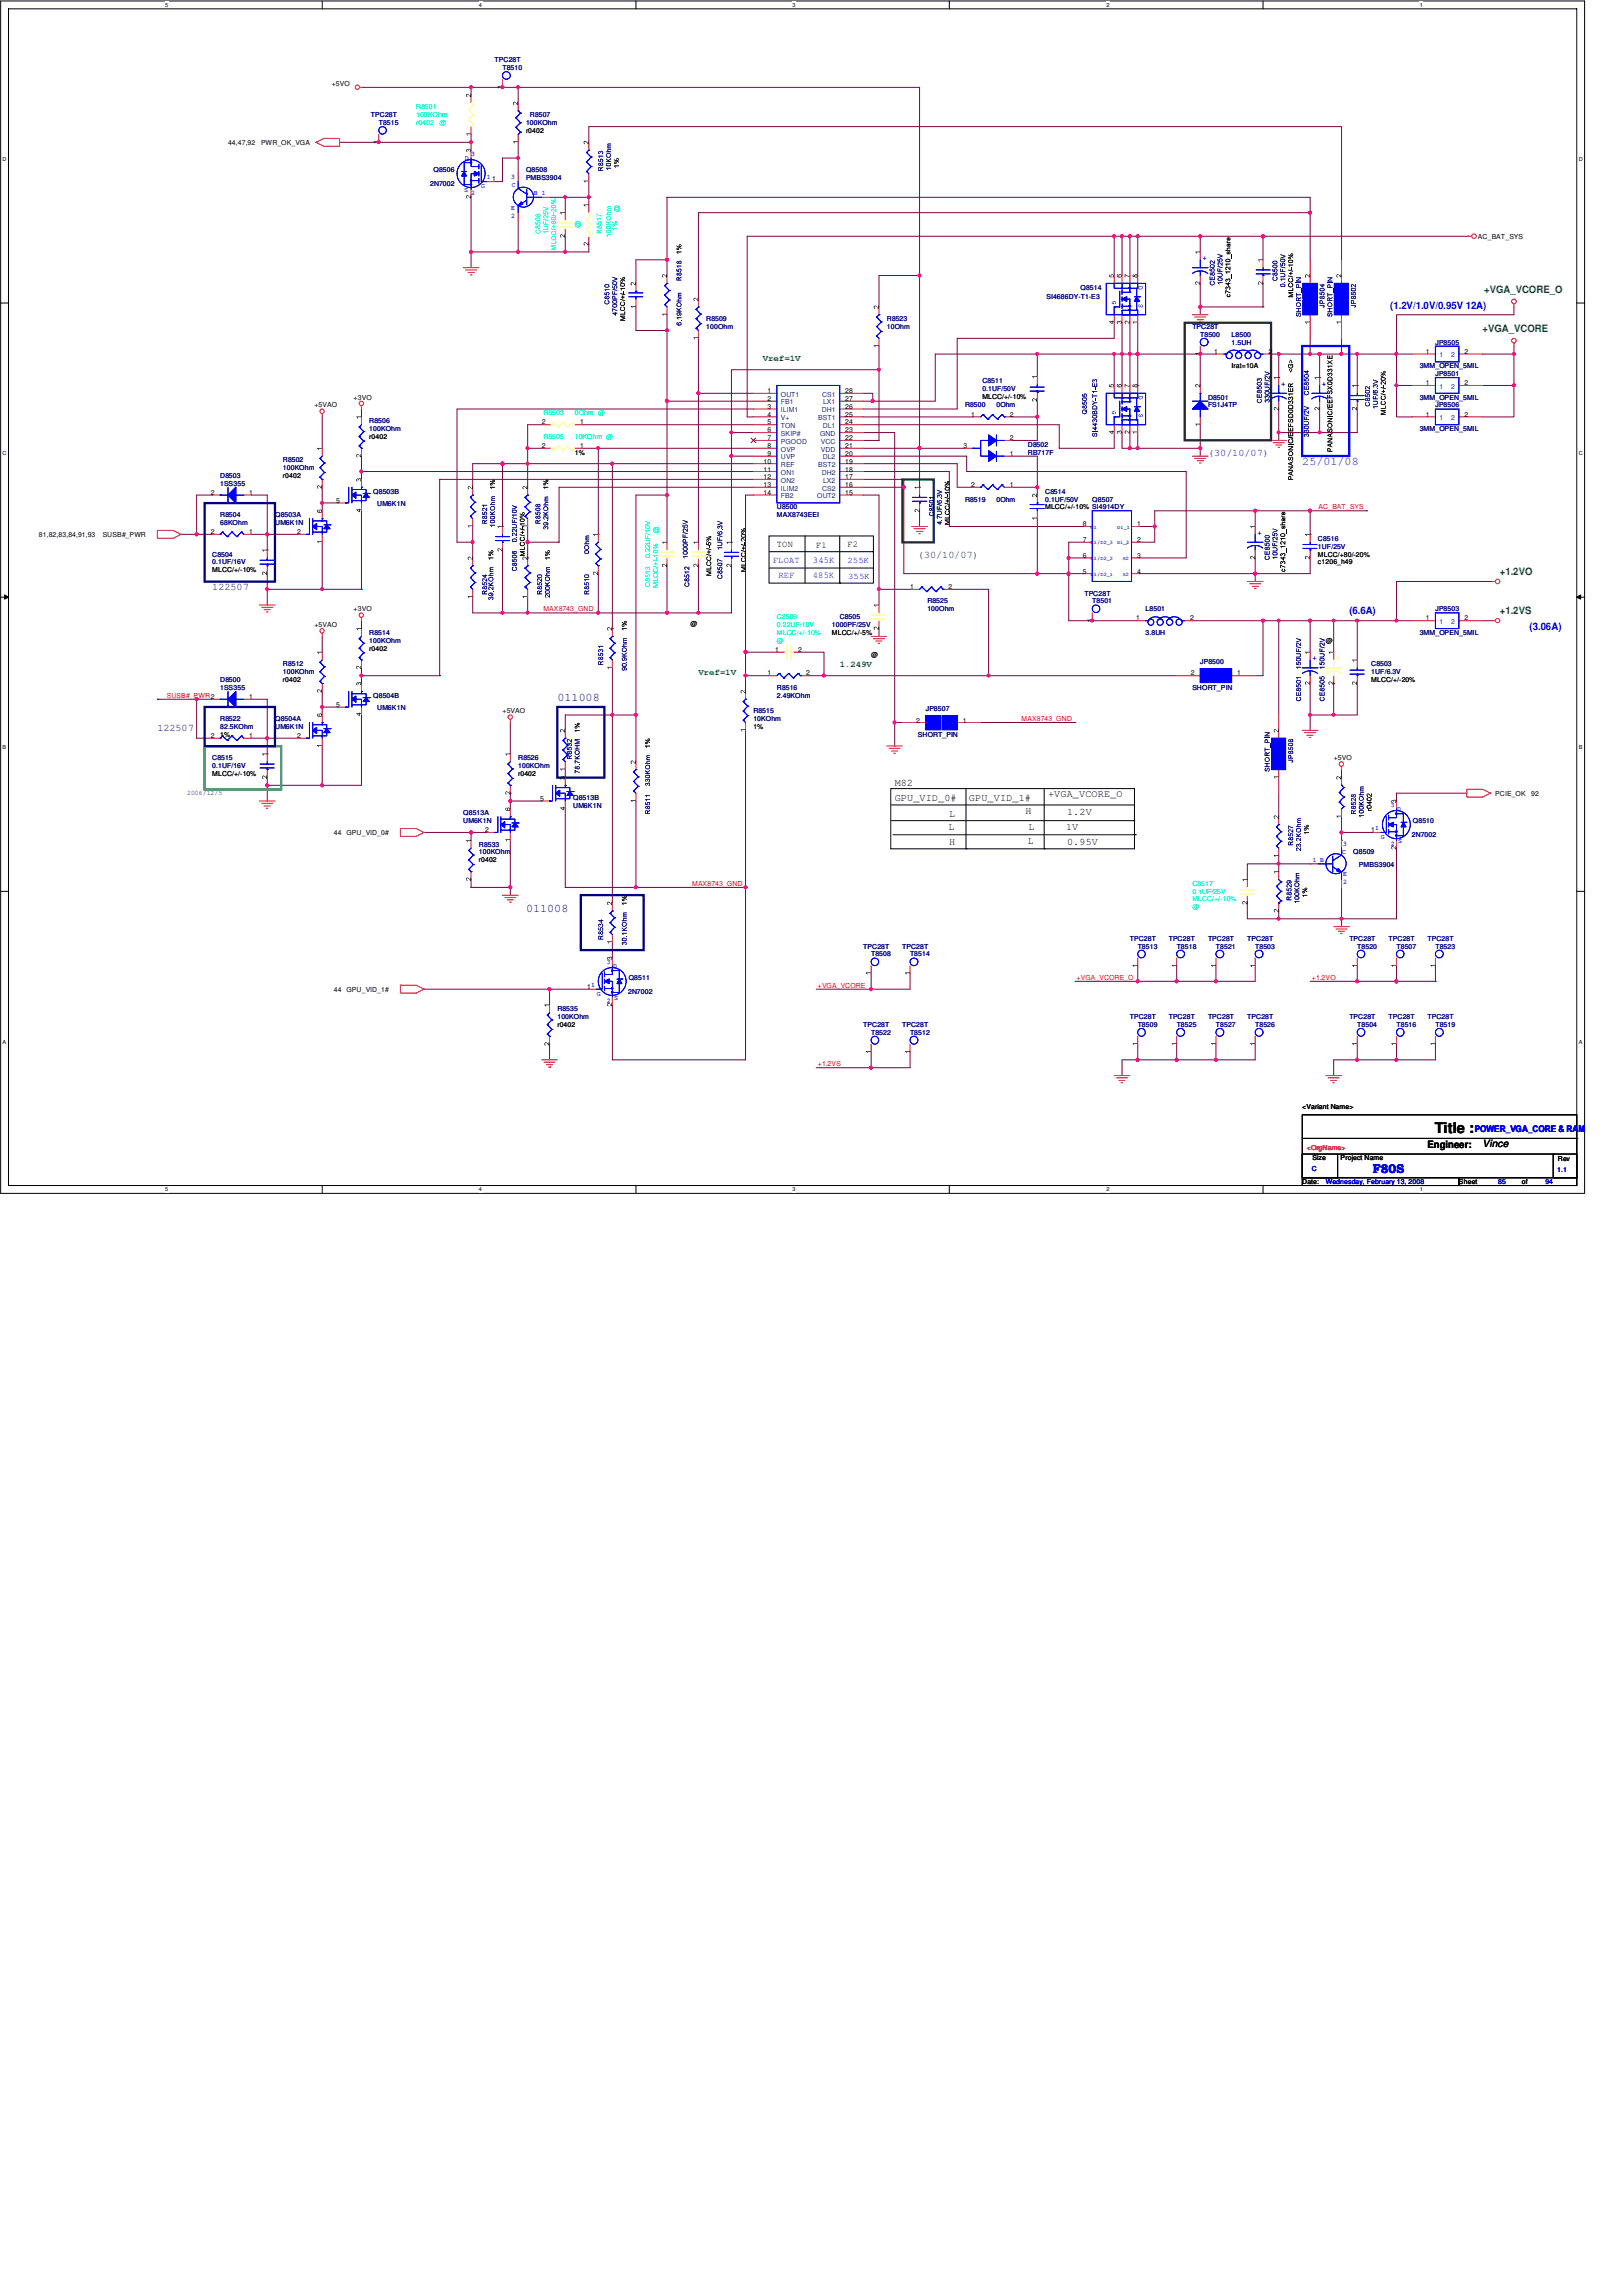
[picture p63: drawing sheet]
<svg xmlns="http://www.w3.org/2000/svg" width="210mm" height="297mm" viewBox="0 0 210 297" stroke-linecap="round" stroke-linejoin="round" font-family="sans-serif">
<defs><g id="words">
<text font-size="1.9" x="185.7" y="146.5">Title :</text>
<text font-size="1.6" fill="#00f" x="177.7" y="151.8">F80S</text>
<text font-size="1.5" fill="#00f" x="168.5" y="60.2">25/01/08</text>
<g font-size="1.5" fill="#000080">
<text x="72.1" y="90.6">011008</text>
<text x="68.1" y="118">011008</text>
</g>
<g font-size="1.3" fill="#00f">
<text x="179.9" y="39.9">(1.2V/1.0V/0.95V 12A)</text>
<text x="156.3" y="59.1">(30/10/07)</text>
<text x="174.6" y="79.5">(6.6A)</text>
<text x="198" y="81.5">(3.06A)</text>
</g>
<g font-size="1.3" fill="#008000">
<text x="192.1" y="37.9">+VGA_VCORE_O</text>
<text x="191.9" y="42.9">+VGA_VCORE</text>
<text x="194.1" y="74.4">+1.2VO</text>
<text x="194.1" y="79.5">+1.2VS</text>
</g>
<g font-size="1.3" fill="#000080">
<text x="27.5" y="76.3">122507</text>
<text x="20.4" y="94.5">122507</text>
</g>
<text font-size="1.3" fill="#004040" x="118.8" y="72.2">(30/10/07)</text>
<g font-size="1.3">
<text x="115.8" y="101.6">M82</text>
<text x="115.8" y="103.7">GPU_VID_0#</text>
<text x="122.8" y="107.4">L</text>
<text x="122.9" y="105.7">L</text>
<text x="125.4" y="103.6">GPU_VID_1#</text>
<text x="132.7" y="105.3">H</text>
<text x="133.1" y="107.4">L</text>
<text x="135.6" y="103.2">+VGA_VCORE_O</text>
<text x="138" y="107.4">1V</text>
<text x="138.1" y="105.4">1.2V</text>
<text x="122.9" y="109.3">H</text>
<text x="133" y="109.1">L</text>
<text x="138.1" y="109.3">0.95V</text>
<text x="184.7" y="148.5">Engineer:</text>
<text x="191.9" y="148.4">Vince</text>
</g>
<g font-size="1.2">
<text x="100.5" y="70.7">TON</text>
<text x="105.6" y="70.9">F1</text>
<text x="109.7" y="70.8">F2</text>
</g>
<g font-size="1.2" fill="#00f">
<text x="100" y="72.9">FLOAT</text>
<text x="100.8" y="74.8">REF</text>
<text x="105.2" y="72.9">345K</text>
<text x="105.2" y="74.8">485K</text>
<text x="190.8" y="146.4">POWER_VGA_CORE &amp; RAM</text>
</g>
<g font-size="1.1" fill="#008000">
<text x="98.7" y="46.7">Vref=1V</text>
<text x="90.4" y="87.3">Vref=1V</text>
<text x="108.7" y="86.3">1.249V</text>
</g>
<g font-size="1.1" fill="#00f">
<text x="109.7" y="72.8">255K</text>
<text x="109.8" y="74.8">355K</text>
</g>
<g font-size=".9">
<text x="42.9" y="11.1">+5VO</text>
<text x="68.1" y="17.2">r0402</text>
<text x="29.5" y="18.7">44,47,92</text>
<text x="33.8" y="18.7">PWR_OK_VGA</text>
<text x="63.7" y="23.5">1</text>
<text x="191.3" y="30.9">AC_BAT_SYS</text>
<text x="157.1" y="45.8">1</text>
<text x="159.4" y="47.6">Irat=10A</text>
<text x="164.2" y="45.8">2</text>
<text x="184.5" y="45.8">1</text>
<text x="189.5" y="45.8">2</text>
<text x="40.7" y="52.7">+5VAO</text>
<text x="45.8" y="51.7">+3VO</text>
<text x="99.3" y="50.8">1</text>
<text x="99.3" y="51.9">2</text>
<text x="99.3" y="52.9">3</text>
<text x="99.3" y="53.9">4</text>
<text x="109.4" y="51.9">27</text>
<text x="109.4" y="50.8">28</text>
<text x="109.4" y="52.9">26</text>
<text x="109.4" y="53.9">25</text>
<text x="125.7" y="53.9">1</text>
<text x="127.1" y="51.6">MLCC/+/-10%</text>
<text x="130.7" y="53.9">2</text>
<text x="184.5" y="49.8">1</text>
<text x="184.5" y="53.9">1</text>
<text x="189.5" y="49.8">2</text>
<text x="189.5" y="53.9">2</text>
<text x="47.8" y="56.8">r0402</text>
<text x="70.1" y="54.9">2</text>
<text x="70.1" y="58">2</text>
<text x="74.4" y="58.8">1%</text>
<text x="75.1" y="54.9">1</text>
<text x="75.1" y="58">1</text>
<text x="98.8" y="60">10</text>
<text x="99.3" y="54.9">5</text>
<text x="99.3" y="55.9">6</text>
<text x="99.3" y="56.9">7</text>
<text x="99.3" y="58">8</text>
<text x="99.3" y="59">9</text>
<text x="109.4" y="55.9">23</text>
<text x="109.4" y="54.9">24</text>
<text x="109.4" y="59">20</text>
<text x="109.4" y="60">19</text>
<text x="109.4" y="56.9">22</text>
<text x="109.4" y="58">21</text>
<text x="124.7" y="58">3</text>
<text x="130.7" y="59">1</text>
<text x="130.7" y="56.9">2</text>
<text x="27.3" y="64">2</text>
<text x="32.3" y="64">1</text>
<text x="36.6" y="61.8">r0402</text>
<text x="43.5" y="65.1">5</text>
<text x="98.8" y="61">11</text>
<text x="98.8" y="62">12</text>
<text x="98.8" y="63">13</text>
<text x="98.8" y="64">14</text>
<text x="109.4" y="62">17</text>
<text x="109.4" y="63">16</text>
<text x="109.4" y="61">18</text>
<text x="109.4" y="64">15</text>
<text x="125.7" y="63">2</text>
<text x="130.7" y="63">1</text>
<text x="135.3" y="65.9">MLCC/+/-10% SI4914DY</text>
<text x="5" y="69.5">81,82,83,84,91,93</text>
<text x="13.3" y="69.5">SUSB#_PWR</text>
<text x="27.3" y="69.1">2</text>
<text x="32.3" y="69.1">1</text>
<text x="38.4" y="69.1">2</text>
<text x="140.1" y="70.1">7</text>
<text x="140.1" y="68.1">8</text>
<text x="147.2" y="68.1">1</text>
<text x="147.2" y="70.1">2</text>
<text x="27.5" y="74">MLCC/+/-10%</text>
<text x="117.8" y="76.2">1</text>
<text x="122.8" y="76.2">2</text>
<text x="140.1" y="74.2">5</text>
<text x="140.1" y="72.2">6</text>
<text x="147.2" y="72.2">3</text>
<text x="147.2" y="74.2">4</text>
<text x="170.6" y="72">MLCC/+80/-20%</text>
<text x="170.6" y="73">c1206_h49</text>
<text x="40.7" y="81.1">+5VAO</text>
<text x="45.8" y="79.1">+3VO</text>
<text x="89.4" y="81">@</text>
<text x="107.7" y="82.1">MLCC/+/-5%</text>
<text x="147" y="80.3">1</text>
<text x="154" y="80.3">2</text>
<text x="171.6" y="83.1">@</text>
<text x="184.5" y="80.3">1</text>
<text x="189.5" y="80.3">2</text>
<text x="36.6" y="88.2">r0402</text>
<text x="47.8" y="84.2">r0402</text>
<text x="99.3" y="87.4">1</text>
<text x="100.3" y="84.3">1</text>
<text x="103.3" y="84.3">2</text>
<text x="104.3" y="87.4">2</text>
<text x="112.7" y="85">@</text>
<text x="154.1" y="87.4">2</text>
<text x="160.1" y="87.4">1</text>
<text x="177.5" y="88.2">MLCC/+/-20%</text>
<text x="27.3" y="95.5">2</text>
<text x="28.5" y="95.3">1%</text>
<text x="32.3" y="95.5">1</text>
<text x="32.3" y="90.4">1</text>
<text x="38.4" y="95.5">2</text>
<text x="43.5" y="91.4">5</text>
<text x="65" y="92.3">+5VAO</text>
<text x="97.5" y="94.3">1%</text>
<text x="118.6" y="93.5">2</text>
<text x="124.6" y="93.5">1</text>
<text x="27.5" y="100.4">MLCC/+/-10%</text>
<text x="67.1" y="100.4">r0402</text>
<text x="172.6" y="98.4">+5VO</text>
<text x="62.8" y="107.7">2</text>
<text x="69.9" y="103.6">5</text>
<text x="177.5" y="107.7">1</text>
<text x="193.5" y="103">PCIE_OK</text>
<text x="198.2" y="103">92</text>
<text x="43.2" y="108">44 GPU_VID_0#</text>
<text x="62" y="111.5">r0402</text>
<text x="43.2" y="128.3">44 GPU_VID_1#</text>
<text x="76" y="128">1</text>
<text x="72.1" y="132.9">r0402</text>
<text x="168.5" y="143.5">&lt;Variant Name&gt;</text>
<text x="168.5" y="153.2">Date:</text>
<text x="169.8" y="150.1">Size</text>
<text x="173.5" y="150.1">Project Name</text>
<text x="188.8" y="153.2">Sheet</text>
<text x="196.9" y="153.2">of</text>
<text x="201.6" y="150.2">Rev</text>
</g>
<g font-size=".9" fill="#000080">
<text x="64" y="8.1">TPC28T</text>
<text x="65" y="9.1">T8510</text>
<text x="48" y="15.2">TPC28T</text>
<text x="49" y="16.2">T8515</text>
<text x="68.1" y="16.2">100KOhm</text>
<text x="68.6" y="15.2">R8507</text>
<text x="56.1" y="22.3">Q8506</text>
<text x="68.1" y="22.3">Q8508</text>
<text x="68.1" y="23.3">PMBS3904</text>
<text x="55.7" y="24.1">2N7002</text>
<text x="91.4" y="41.6">R8509</text>
<text x="114.8" y="41.6">R8523</text>
<text x="135.4" y="38.7">SI4686DY-T1-E3</text>
<text x="139.8" y="37.5">Q8514</text>
<text x="91.4" y="42.6">100Ohm</text>
<text x="114.8" y="42.6">10Ohm</text>
<text x="154.3" y="42.6">TPC28T</text>
<text x="155.3" y="43.6">T8500</text>
<text x="159.4" y="43.6">L8500</text>
<text x="159.4" y="44.6">1.5UH</text>
<text x="183.7" y="47.6">3MM_OPEN_5MIL</text>
<text x="185.8" y="44.6">JP8505</text>
<text x="124.9" y="52.7">R8500</text>
<text x="127.1" y="49.6">C8511</text>
<text x="127.1" y="50.6">0.1UF/50V</text>
<text x="128.9" y="52.7">0Ohm</text>
<text x="156.3" y="51.7">D8501</text>
<text x="156.3" y="52.7">FS1J4TP</text>
<text x="183.7" y="51.7">3MM_OPEN_5MIL</text>
<text x="185.8" y="48.6">JP8501</text>
<text x="185.8" y="52.7">JP8506</text>
<text x="36.6" y="59.8">R8502</text>
<text x="47.8" y="54.7">R8506</text>
<text x="47.8" y="55.8">100KOhm</text>
<text x="133" y="57.8">D8502</text>
<text x="133" y="58.8">RB717F</text>
<text x="183.7" y="55.8">3MM_OPEN_5MIL</text>
<text x="28.5" y="61.8">D8503</text>
<text x="28.5" y="62.9">1SS355</text>
<text x="36.6" y="60.8">100KOhm</text>
<text x="48.3" y="63.9">Q8503B</text>
<text x="48.8" y="65.5">UM6K1N</text>
<text x="100.5" y="65.9">U8500</text>
<text x="124.9" y="64.9">R8519</text>
<text x="128.9" y="64.9">0Ohm</text>
<text x="135.3" y="63.9">C8514</text>
<text x="135.3" y="64.9">0.1UF/50V</text>
<text x="141.4" y="64.9">Q8507</text>
<text x="141.4" y="65.9">SI4914DY</text>
<text x="28.5" y="66.9">R8504</text>
<text x="28.5" y="67.9">68KOhm</text>
<text x="35.6" y="66.9">Q8503A</text>
<text x="35.6" y="67.9">UM6K1N</text>
<text x="100.5" y="66.9">MAX8743EEI</text>
<text x="170.6" y="70">C8516</text>
<text x="170.6" y="71">1UF/25V</text>
<text x="27.5" y="72">C8504</text>
<text x="27.5" y="73">0.1UF/16V</text>
<text x="140.3" y="77">TPC28T</text>
<text x="47.8" y="82.1">R8514</text>
<text x="47.8" y="83.1">100KOhm</text>
<text x="107.7" y="81.1">1000PF/25V</text>
<text x="108.7" y="80.1">C8505</text>
<text x="120" y="78.1">R8525</text>
<text x="120" y="79.1">100Ohm</text>
<text x="141.4" y="78.1">T8501</text>
<text x="148.3" y="79.1">L8501</text>
<text x="148.3" y="82.1">3.8UH</text>
<text x="183.7" y="82.1">3MM_OPEN_5MIL</text>
<text x="185.8" y="79.1">JP8503</text>
<text x="28.5" y="88.2">D8500</text>
<text x="28.5" y="89.2">1SS355</text>
<text x="36.6" y="86.2">R8512</text>
<text x="36.6" y="87.2">100KOhm</text>
<text x="100.5" y="89.2">R8516</text>
<text x="154.3" y="89.2">SHORT_PIN</text>
<text x="155.3" y="85.9">JP8500</text>
<text x="177.5" y="86.2">C8503</text>
<text x="177.5" y="87.2">1UF/6.3V</text>
<text x="28.5" y="93.3">R8522</text>
<text x="28.5" y="94.3">82.5KOhm</text>
<text x="35.6" y="93.3">Q8504A</text>
<text x="35.6" y="94.3">UM6K1N</text>
<text x="48.3" y="90.3">Q8504B</text>
<text x="48.8" y="91.9">UM6K1N</text>
<text x="97.5" y="92.3">R8515</text>
<text x="97.5" y="93.3">10KOhm</text>
<text x="100.5" y="90.3">2.49KOhm</text>
<text x="118.8" y="95.3">SHORT_PIN</text>
<text x="119.8" y="92">JP8507</text>
<text x="27.5" y="98.4">C8515</text>
<text x="27.5" y="99.4">0.1UF/16V</text>
<text x="67.1" y="98.4">R8526</text>
<text x="67.1" y="99.4">100KOhm</text>
<text x="24.2" y="102.8">2006/12/5</text>
<text x="59.9" y="105.5">Q8513A</text>
<text x="59.9" y="106.5">UM6K1N</text>
<text x="74.2" y="103.5">Q8513B</text>
<text x="74.2" y="104.5">UM6K1N</text>
<text x="182.8" y="106.5">Q8510</text>
<text x="62" y="109.5">R8533</text>
<text x="62" y="110.5">100KOhm</text>
<text x="175.1" y="110.5">Q8509</text>
<text x="175.9" y="112.2">PMBS3904</text>
<text x="182.7" y="108.3">2N7002</text>
<text x="111.7" y="122.7">TPC28T</text>
<text x="112.7" y="123.7">T8508</text>
<text x="116.8" y="122.7">TPC28T</text>
<text x="117.8" y="123.7">T8514</text>
<text x="146.2" y="121.7">TPC28T</text>
<text x="147.2" y="122.7">T8513</text>
<text x="151.3" y="121.7">TPC28T</text>
<text x="152.3" y="122.7">T8518</text>
<text x="156.3" y="121.7">TPC28T</text>
<text x="157.4" y="122.7">T8521</text>
<text x="161.4" y="121.7">TPC28T</text>
<text x="162.4" y="122.7">T8503</text>
<text x="174.6" y="121.7">TPC28T</text>
<text x="175.6" y="122.7">T8520</text>
<text x="179.7" y="121.7">TPC28T</text>
<text x="180.7" y="122.7">T8507</text>
<text x="184.7" y="121.7">TPC28T</text>
<text x="185.8" y="122.7">T8523</text>
<text x="72.1" y="130.9">R8535</text>
<text x="72.1" y="131.9">100KOhm</text>
<text x="81.3" y="128.6">2N7002</text>
<text x="81.4" y="126.8">Q8511</text>
<text x="146.2" y="131.9">TPC28T</text>
<text x="151.3" y="131.9">TPC28T</text>
<text x="156.3" y="131.9">TPC28T</text>
<text x="161.4" y="131.9">TPC28T</text>
<text x="174.6" y="131.9">TPC28T</text>
<text x="179.7" y="131.9">TPC28T</text>
<text x="184.7" y="131.9">TPC28T</text>
<text x="111.7" y="132.9">TPC28T</text>
<text x="112.7" y="133.9">T8522</text>
<text x="116.8" y="132.9">TPC28T</text>
<text x="117.8" y="133.9">T8512</text>
<text x="147.2" y="132.9">T8509</text>
<text x="152.3" y="132.9">T8525</text>
<text x="157.4" y="132.9">T8527</text>
<text x="162.4" y="132.9">T8526</text>
<text x="175.6" y="132.9">T8504</text>
<text x="180.7" y="132.9">T8516</text>
<text x="185.8" y="132.9">T8519</text>
</g>
<g font-size=".9" fill="#0ff">
<text x="53.8" y="14.1">R8501</text>
<text x="53.8" y="15.2">100KOhm</text>
<text x="53.8" y="16.2">r0402</text>
<text x="56.9" y="16.2">@</text>
<text x="70.3" y="53.7">R8503</text>
<text x="74.4" y="53.7">0Ohm @</text>
<text x="70.3" y="56.8">R8505</text>
<text x="74.4" y="56.8">10KOhm @</text>
<text x="100.5" y="80.1">C8509</text>
<text x="100.5" y="81.1">0.22UF/10V</text>
<text x="100.5" y="82.1">MLCC/+/-10%</text>
<text x="100.5" y="83.1">@</text>
<text x="154.3" y="114.6">C8517</text>
<text x="154.3" y="115.6">0.1UF/25V</text>
<text x="154.3" y="117.6">@</text>
<text x="154.3" y="116.6">MLCC/+/-10%</text>
</g>
<g font-size=".9" fill="#00f">
<text x="60.2" y="20.7">D</text>
<text x="61" y="20.2">3</text>
<text x="63" y="23.2">1</text>
<text x="66.2" y="23.2">3</text>
<text x="60.1" y="24.8">S</text>
<text x="61" y="25.2">2</text>
<text x="62.3" y="24.3">G</text>
<text x="66.2" y="27.1">E</text>
<text x="66.2" y="28.2">2</text>
<text x="66.3" y="24.2">C</text>
<text x="69.1" y="25.2">B 1</text>
<text x="155.6" y="33.7">+</text>
<text x="165.8" y="49.9">+</text>
<text x="171.1" y="49.9">+</text>
<text x="162.7" y="69.2">+</text>
<text x="169.8" y="85.4">+</text>
<text x="178" y="107.4">1</text>
<text x="180" y="104.4">3</text>
<text x="180.8" y="104.9">D</text>
<text x="169.8" y="111.5">1 B</text>
<text x="173.7" y="110.4">C</text>
<text x="173.8" y="113.4">E</text>
<text x="173.8" y="109.4">3</text>
<text x="178.7" y="108.5">G</text>
<text x="180" y="109.4">2</text>
<text x="180.9" y="109.1">S</text>
<text x="173.8" y="114.4">2</text>
<text x="78.5" y="124.7">3</text>
<text x="79.3" y="125.2">D</text>
<text x="76.5" y="127.7">1</text>
<text x="77.2" y="128.8">G</text>
<text x="78.5" y="129.7">2</text>
<text x="79.5" y="129.3">S</text>
<text x="169.8" y="151.6">C</text>
<text x="171.6" y="153.2">Wednesday, February 13, 2008</text>
<text x="193.9" y="153.2">85</text>
<text x="200" y="153.2">94</text>
<text x="201.5" y="151.6">1.1</text>
</g>
<g font-size=".9" fill="#004080">
<text x="186.3" y="46.2">1</text>
<text x="187.8" y="46.2">2</text>
<text x="101" y="51.3">OUT1</text>
<text x="101" y="52.3">FB1</text>
<text x="101" y="53.3">ILIM1</text>
<text x="106.3" y="53.3">DH1</text>
<text x="106.4" y="51.3">CS1</text>
<text x="106.5" y="52.3">LX1</text>
<text x="186.3" y="50.3">1</text>
<text x="187.8" y="50.3">2</text>
<text x="101" y="54.4">V+</text>
<text x="101" y="55.4">TON</text>
<text x="101" y="56.4">SKIP#</text>
<text x="101" y="57.4">PGOOD</text>
<text x="101" y="58.4">OVP</text>
<text x="101" y="59.4">UVP</text>
<text x="105.9" y="54.4">BST1</text>
<text x="106.1" y="56.4">GND</text>
<text x="106.2" y="57.4">VCC</text>
<text x="106.2" y="58.4">VDD</text>
<text x="106.5" y="55.4">DL1</text>
<text x="106.5" y="59.4">DL2</text>
<text x="186.3" y="54.4">1</text>
<text x="187.8" y="54.4">2</text>
<text x="101" y="60.4">REF</text>
<text x="101" y="61.4">ON1</text>
<text x="101" y="62.4">ON2</text>
<text x="101" y="63.5">ILIM2</text>
<text x="101" y="64.5">FB2</text>
<text x="105.7" y="64.5">OUT2</text>
<text x="105.9" y="60.4">BST2</text>
<text x="106.3" y="61.4">DH2</text>
<text x="106.4" y="63.5">CS2</text>
<text x="106.5" y="62.4">LX2</text>
<text x="186.3" y="80.7">1</text>
<text x="187.8" y="80.7">2</text>
</g>
<g font-size=".9" fill="#f00">
<text x="170.6" y="65.9">AC_BAT_SYS</text>
<text x="70.3" y="79.1">MAX8743_GND</text>
<text x="21.6" y="90.3">SUSB#_PWR2</text>
<text x="132.2" y="93.3">MAX8743_GND</text>
<text x="89.6" y="114.6">MAX8743_GND</text>
<text x="105.8" y="127.8">+VGA_VCORE</text>
<text x="139.3" y="126.7">+VGA_VCORE_O</text>
<text x="169.8" y="126.7">+1.2VO</text>
<text x="105.8" y="137.9">+1.2VS</text>
<text x="169.1" y="148.7">&lt;OrgName&gt;</text>
</g>
<text font-size=".9" fill="#ffff80" x="172.9" y="85.4">+</text>
<g font-size=".7">
<text x="21.4" y=".9">5</text>
<text x="62" y=".9">4</text>
<text x="102.6" y=".9">3</text>
<text x="143.2" y=".9">2</text>
<text x="183.7" y=".9">1</text>
<text x=".3" y="20.8">D</text>
<text x="204.3" y="20.8">D</text>
<text x=".3" y="58.9">C</text>
<text x="204.3" y="58.9">C</text>
<text x=".3" y="96.9">B</text>
<text x="204.3" y="96.9">B</text>
<text x=".3" y="135">A</text>
<text x="204.3" y="135">A</text>
<text x="21.4" y="154.1">5</text>
<text x="62" y="154.1">4</text>
<text x="102.6" y="154.1">3</text>
<text x="143.2" y="154.1">2</text>
<text x="183.7" y="154.1">1</text>
</g>
<g font-size=".7" fill="#00f">
<text x="141.1" y="68.4">G1</text>
<text x="141.1" y="70.4">S1/D2_3</text>
<text x="144.6" y="68.4">D1_1</text>
<text x="144.6" y="70.4">D1_2</text>
<text x="141.1" y="74.5">S1/D2_1</text>
<text x="141.1" y="72.5">S1/D2_2</text>
<text x="145.3" y="72.5">G2</text>
<text x="145.3" y="74.5">S2</text>
</g>
</g></defs>
<path d="M.1 .1h205v154.3h-205zM1.1 1.1h202.9v152.3h-202.9z" fill="none" stroke="#000" stroke-width=".13"/>
<g fill="#fff">
<path d="M21.4 .2h.4v.9h-.4z"/>
<path d="M21.4 153.5h.4v.8h-.4z"/>
</g>
<path d="M41.7 .1v1M41.7 153.4v1" fill="none" stroke="#000" stroke-width=".13"/>
<g fill="#fff">
<path d="M62 .2h.4v.9h-.4z"/>
<path d="M62 153.5h.4v.8h-.4z"/>
</g>
<path d="M82.3 .1v1M82.3 153.4v1" fill="none" stroke="#000" stroke-width=".13"/>
<g fill="#fff">
<path d="M102.5 .2h.5v.9h-.5z"/>
<path d="M102.5 153.5h.5v.8h-.5z"/>
</g>
<path d="M122.9 .1v1M122.9 153.4v1" fill="none" stroke="#000" stroke-width=".13"/>
<g fill="#fff">
<path d="M143.1 .2h.5v.9h-.5z"/>
<path d="M143.1 153.5h.5v.8h-.5z"/>
</g>
<path d="M163.4 .1v1M163.4 153.4v1" fill="none" stroke="#000" stroke-width=".13"/>
<g fill="#fff">
<path d="M183.7 .2h.4v.9h-.4z"/>
<path d="M183.7 153.5h.4v.8h-.4z"/>
<path d="M.3 20.2h.5v.8h-.5z"/>
<path d="M204.3 20.2h.5v.8h-.5z"/>
<path d="M.3 58.2h.5v.9h-.5z"/>
<path d="M204.3 58.2h.5v.9h-.5z"/>
</g>
<path d="M.1 39.2h1M204 39.2h1.1" fill="none" stroke="#000" stroke-width=".13"/>
<g fill="#fff">
<path d="M.3 96.3h.5v.8h-.5z"/>
<path d="M204.3 96.3h.5v.8h-.5z"/>
</g>
<path d="M.1 77.3h1M.6 77l.5 .3-.5 .2zM204 77.3l.6-.3v.5zM204 77.3h1.1" fill="none" stroke="#000" stroke-width=".13"/>
<path d="M.6 77l.5 .3-.5 .2zM204 77.3l.6-.3v.5z" fill="#000"/>
<g fill="#fff">
<path d="M.3 134.3h.5v.9h-.5z"/>
<path d="M204.3 134.3h.5v.9h-.5z"/>
</g>
<path d="M.1 115.3h1M204 115.3h1.1" fill="none" stroke="#000" stroke-width=".13"/>
<path d="M152.3 127h10.1M157.4 127h.1" fill="none" stroke="#800040" stroke-width=".13"/>
<path d="M157.2 126.8h.3l.1 .2-.1 .1-.1 .1-.2-.1z" fill-rule="evenodd" fill="#f0f"/>
<path d="M157.2 126.8h.3l.1 .2-.1 .1-.1 .1-.2-.1z" fill="none" stroke="#f0f" stroke-width=".13"/>
<path d="M152.3 127h.1M152.3 125v2M175.6 127h5.1" fill="none" stroke="#800040" stroke-width=".13"/>
<path d="M152.1 126.8h.3l.1 .2-.1 .1-.1 .1-.2-.1z" fill-rule="evenodd" fill="#f0f"/>
<path d="M152.1 126.8h.3l.1 .2-.1 .1-.1 .1-.2-.1z" fill="none" stroke="#f0f" stroke-width=".13"/>
<path d="M169.5 127h6.1M172.6 137.1v2M175.6 127h.1" fill="none" stroke="#800040" stroke-width=".13"/>
<path d="M175.5 126.8h.3v.3l-.2 .1-.1-.1z" fill-rule="evenodd" fill="#f0f"/>
<path d="M175.5 126.8h.3v.3l-.2 .1-.1-.1z" fill="none" stroke="#f0f" stroke-width=".13"/>
<path d="M162.4 135.1v2M175.6 125v2M180.7 137.1h.1M180.7 135.1v2M185.8 125v2" fill="none" stroke="#800040" stroke-width=".13"/>
<path d="M180.6 137h.2v.3h-.1h-.1z" fill-rule="evenodd" fill="#f0f"/>
<path d="M180.6 137h.2v.3h-.1h-.1z" fill="none" stroke="#f0f" stroke-width=".13"/>
<path d="M139.1 127h13.2M147.2 127h.1M152.3 137.1h5.1M157.4 125v2" fill="none" stroke="#800040" stroke-width=".13"/>
<path d="M147.1 126.8h.2v.3l-.1 .1-.1-.1z" fill-rule="evenodd" fill="#f0f"/>
<path d="M147.1 126.8h.2v.3l-.1 .1-.1-.1z" fill="none" stroke="#f0f" stroke-width=".13"/>
<path d="M180.7 127h.1M180.7 125v2" fill="none" stroke="#800040" stroke-width=".13"/>
<path d="M180.6 126.8h.2v.3l-.1 .1-.1-.1z" fill-rule="evenodd" fill="#f0f"/>
<path d="M180.6 126.8h.2v.3l-.1 .1-.1-.1z" fill="none" stroke="#f0f" stroke-width=".13"/>
<path d="M180.7 127h5.1M185.8 127h.1" fill="none" stroke="#800040" stroke-width=".13"/>
<path d="M180.6 126.8h.2v.3l-.1 .1-.1-.1z" fill-rule="evenodd" fill="#f0f"/>
<path d="M180.6 126.8h.2v.3l-.1 .1-.1-.1z" fill="none" stroke="#f0f" stroke-width=".13"/>
<path d="M145.2 137.1v2M147.2 137.1h.1M147.2 125v2M147.2 135.1v2" fill="none" stroke="#800040" stroke-width=".13"/>
<path d="M147.1 137h.2v.3h-.1h-.1z" fill-rule="evenodd" fill="#f0f"/>
<path d="M147.1 137h.2v.3h-.1h-.1z" fill="none" stroke="#f0f" stroke-width=".13"/>
<path d="M175.6 137.1h.1M175.6 135.1v2" fill="none" stroke="#800040" stroke-width=".13"/>
<path d="M175.5 137h.3v.3h-.2h-.1z" fill-rule="evenodd" fill="#f0f"/>
<path d="M175.5 137h.3v.3h-.2h-.1z" fill="none" stroke="#f0f" stroke-width=".13"/>
<path d="M149.4 68.1h.1M149.4 66.1v2M162.4 125v2M185.8 135.1v2" fill="none" stroke="#800040" stroke-width=".13"/>
<path d="M149.3 68h.3v.3h-.2h-.1z" fill-rule="evenodd" fill="#f0f"/>
<path d="M149.3 68h.3v.3h-.2h-.1z" fill="none" stroke="#f0f" stroke-width=".13"/>
<path d="M165.5 45.8h4M169.5 45.8h.1" fill="none" stroke="#800040" stroke-width=".13"/>
<path d="M169.4 45.6h.3v.3h-.3z" fill-rule="evenodd" fill="#f0f"/>
<path d="M169.4 45.6h.3v.3h-.3z" fill="none" stroke="#f0f" stroke-width=".13"/>
<path d="M90.4 79.3h.1M90.4 73.2v6.1" fill="none" stroke="#800040" stroke-width=".13"/>
<path d="M90.2 79.1h.3l.1 .1-.1 .2h-.3z" fill-rule="evenodd" fill="#f0f"/>
<path d="M90.2 79.1h.3l.1 .1-.1 .2h-.3z" fill="none" stroke="#f0f" stroke-width=".13"/>
<path d="M169.5 25.5v2M86.3 51.9h11.2M111.7 54.9h25.4M131 57h3.2M165.5 48.9h.1M165.5 45.8v3.1M113.7 76.2h4.3" fill="none" stroke="#800040" stroke-width=".13"/>
<path d="M165.3 45.6h.3v.3h-.3z" fill-rule="evenodd" fill="#f0f"/>
<path d="M165.3 45.6h.3v.3h-.3z" fill="none" stroke="#f0f" stroke-width=".13"/>
<path d="M47 11.3h14M61 11.3h.1M195.9 44.8v1" fill="none" stroke="#800040" stroke-width=".13"/>
<path d="M60.8 11.1h.3l.1 .2-.1 .1h-.3z" fill-rule="evenodd" fill="#f0f"/>
<path d="M60.8 11.1h.3l.1 .2-.1 .1h-.3z" fill="none" stroke="#f0f" stroke-width=".13"/>
<path d="M111.7 58h7.3M111.7 50.9h1.2M180.7 45.8h2M122.9 61v7.1M125.1 61h28.4M169.5 80.3v4.1M175.6 80.3h.1M175.6 80.3h5.1" fill="none" stroke="#800040" stroke-width=".13"/>
<path d="M175.5 80.1h.3v.3h-.3z" fill-rule="evenodd" fill="#f0f"/>
<path d="M175.5 80.1h.3v.3h-.3z" fill="none" stroke="#f0f" stroke-width=".13"/>
<path d="M59.1 52.9v17.2M111.7 59h13.4M61.2 70.1v2.1M65 71.2v8.1M111.7 61h11.2M104.6 87.4h2M106.6 87.4h.1" fill="none" stroke="#800040" stroke-width=".13"/>
<path d="M106.5 87.3h.2v.2h-.2z" fill-rule="evenodd" fill="#f0f"/>
<path d="M106.5 87.3h.2v.2h-.2z" fill="none" stroke="#f0f" stroke-width=".13"/>
<path d="M165.5 56v1M113.7 76.2h.1M113.7 76.2v2.1" fill="none" stroke="#800040" stroke-width=".13"/>
<path d="M113.6 76.1h.3v.3h-.3z" fill-rule="evenodd" fill="#f0f"/>
<path d="M113.6 76.1h.3v.3h-.3z" fill="none" stroke="#f0f" stroke-width=".13"/>
<path d="M163.4 30.6v3M169.5 27.5v6.1M195.9 39.7v1M94.7 56v3M111.7 60h12.2M72.3 63h25.2M77.4 79.3h.1M77.4 74.2v5.1M122.9 68.1h17.4" fill="none" stroke="#800040" stroke-width=".13"/>
<path d="M77.3 79.1h.2v.3h-.2z" fill-rule="evenodd" fill="#f0f"/>
<path d="M77.3 79.1h.2v.3h-.2z" fill="none" stroke="#f0f" stroke-width=".13"/>
<path d="M94.7 59h2.8M59.1 70.1h2.1M61.2 70.1h.1M113.7 81.3v1" fill="none" stroke="#800040" stroke-width=".13"/>
<path d="M61 70h.3v.3l-.1 .1-.2-.1z" fill-rule="evenodd" fill="#f0f"/>
<path d="M61 70h.3v.3l-.1 .1-.2-.1z" fill="none" stroke="#f0f" stroke-width=".13"/>
<path d="M90.4 50.9h.1M90.4 43.8v7.1M96.5 87.4h3" fill="none" stroke="#800040" stroke-width=".13"/>
<path d="M90.2 50.7h.3l.1 .1-.1 .2h-.3z" fill-rule="evenodd" fill="#f0f"/>
<path d="M90.2 50.7h.3l.1 .1-.1 .2h-.3z" fill="none" stroke="#f0f" stroke-width=".13"/>
<path d="M119 11.3v24.3M113.7 35.6h5.3M119 35.6h.1M119 58h5.9" fill="none" stroke="#800040" stroke-width=".13"/>
<path d="M118.8 35.5h.3v.3l-.1 .1-.2-.1z" fill-rule="evenodd" fill="#f0f"/>
<path d="M118.8 35.5h.3v.3l-.1 .1-.2-.1z" fill="none" stroke="#f0f" stroke-width=".13"/>
<path d="M68.3 58v2M111.7 51.9h1.2M112.9 51.9h.1M61.2 77.3v2" fill="none" stroke="#800040" stroke-width=".13"/>
<path d="M112.8 51.7h.3v.3h-.3z" fill-rule="evenodd" fill="#f0f"/>
<path d="M112.8 51.7h.3v.3h-.3z" fill="none" stroke="#f0f" stroke-width=".13"/>
<path d="M123.9 60v3M68.3 77.3v2M86.3 79.3h.1M86.3 73.2v6.1" fill="none" stroke="#800040" stroke-width=".13"/>
<path d="M86.2 79.1h.3v.1v.2h-.3z" fill-rule="evenodd" fill="#f0f"/>
<path d="M86.2 79.1h.3v.1v.2h-.3z" fill="none" stroke="#f0f" stroke-width=".13"/>
<path d="M82.3 39.7v3.1M163.4 30.6h26.6M190 30.6h.1M68.3 58h2M90.4 50.9h7.1M121 45.8v6.1M175.6 45.8h5.1M68.3 68.1v2M153.5 61v11.2" fill="none" stroke="#800040" stroke-width=".13"/>
<path d="M163.3 30.4h.3l.1 .2-.1 .1-.2 .1-.1-.1z" fill-rule="evenodd" fill="#f0f"/>
<path d="M163.3 30.4h.3l.1 .2-.1 .1-.2 .1-.1-.1z" fill="none" stroke="#f0f" stroke-width=".13"/>
<path d="M113.7 35.6v4.1M94.7 56h.1M94.7 47.8v8.2M111.7 63h5.3M162.4 66.1v2" fill="none" stroke="#800040" stroke-width=".13"/>
<path d="M94.5 55.8h.3v.3h-.3z" fill-rule="evenodd" fill="#f0f"/>
<path d="M94.5 55.8h.3v.3h-.3z" fill="none" stroke="#f0f" stroke-width=".13"/>
<path d="M121 45.8h13.2M134.2 45.8h.1" fill="none" stroke="#800040" stroke-width=".13"/>
<path d="M134.1 45.6h.3v.3h-.3z" fill-rule="evenodd" fill="#f0f"/>
<path d="M134.1 45.6h.3v.3h-.3z" fill="none" stroke="#f0f" stroke-width=".13"/>
<path d="M65 60v8.1M134.2 53.9v3.1M65 68.1h.1M127.9 76.2v11.2M138.3 72.2h2M180.7 75.2h12.4M96.5 94.5v20.3" fill="none" stroke="#800040" stroke-width=".13"/>
<path d="M64.9 59.8h.3v.2v.1l-.2 .1-.1-.1z" fill-rule="evenodd" fill="#f0f"/>
<path d="M64.9 59.8h.3v.2v.1l-.2 .1-.1-.1z" fill="none" stroke="#f0f" stroke-width=".13"/>
<path d="M94.7 59v11.1M94.7 70.1h.1" fill="none" stroke="#800040" stroke-width=".13"/>
<path d="M94.5 58.9h.3v.2h-.3z" fill-rule="evenodd" fill="#f0f"/>
<path d="M94.5 58.9h.3v.2h-.3z" fill="none" stroke="#f0f" stroke-width=".13"/>
<path d="M169.5 69.1h.1M169.5 66.1v3" fill="none" stroke="#800040" stroke-width=".13"/>
<path d="M169.4 65.9h.3v.3l-.2 .1-.1-.1z" fill-rule="evenodd" fill="#f0f"/>
<path d="M169.4 65.9h.3v.3l-.2 .1-.1-.1z" fill="none" stroke="#f0f" stroke-width=".13"/>
<path d="M68.3 54.9h2M68.3 72.2h.1M68.3 70.1v2.1M162.4 72.2v2" fill="none" stroke="#800040" stroke-width=".13"/>
<path d="M68.1 70h.3v.3l-.2 .1-.1-.1z" fill-rule="evenodd" fill="#f0f"/>
<path d="M68.1 70h.3v.3l-.2 .1-.1-.1z" fill="none" stroke="#f0f" stroke-width=".13"/>
<path d="M175.6 52.9v3.1M138.3 74.2h2M163.4 80.3h2.1M165.5 80.3h.1" fill="none" stroke="#800040" stroke-width=".13"/>
<path d="M165.3 80.1h.3v.3h-.3z" fill-rule="evenodd" fill="#f0f"/>
<path d="M165.3 80.1h.3v.3h-.3z" fill="none" stroke="#f0f" stroke-width=".13"/>
<path d="M90.4 50.9v19.2M111.7 52.9h12.2M175.6 49.9h.1M175.6 45.8v4.1M111.7 62h5.3M138.3 74.2v6.1" fill="none" stroke="#800040" stroke-width=".13"/>
<path d="M175.5 45.6h.3v.3h-.3z" fill-rule="evenodd" fill="#f0f"/>
<path d="M175.5 45.6h.3v.3h-.3z" fill="none" stroke="#f0f" stroke-width=".13"/>
<path d="M77.4 58v11.1M77.4 69.1h.1M94.7 73.2v6.1" fill="none" stroke="#800040" stroke-width=".13"/>
<path d="M77.3 57.8h.2v.3h-.2z" fill-rule="evenodd" fill="#f0f"/>
<path d="M77.3 57.8h.2v.3h-.2z" fill="none" stroke="#f0f" stroke-width=".13"/>
<path d="M82.3 33.6h4M77.4 58h20.1M86.3 51.9h.1M86.3 42.8v9.1M96.7 53.9h.8M112.9 50.9v1M113.7 44.8v3M123.1 76.2h4.8M163.4 80.3v7.1" fill="none" stroke="#800040" stroke-width=".13"/>
<path d="M86.2 42.6h.3v.2v.1h-.3z" fill-rule="evenodd" fill="#f0f"/>
<path d="M86.2 42.6h.3v.2v.1h-.3z" fill="none" stroke="#f0f" stroke-width=".13"/>
<path d="M86.2 51.7h.3v.2v.1h-.3z" fill-rule="evenodd" fill="#f0f"/>
<path d="M86.2 51.7h.3v.2v.1h-.3z" fill="none" stroke="#f0f" stroke-width=".13"/>
<path d="M68.3 60h10.9M72.3 63v7.1h-4M96.5 64.1v20.3M119 66.1v2M96.5 84.4h.1" fill="none" stroke="#800040" stroke-width=".13"/>
<path d="M96.3 84.2h.3l.1 .1-.1 .2h-.3z" fill-rule="evenodd" fill="#f0f"/>
<path d="M96.3 84.2h.3l.1 .1-.1 .2h-.3z" fill="none" stroke="#f0f" stroke-width=".13"/>
<path d="M119 58v5M119 63h.1" fill="none" stroke="#800040" stroke-width=".13"/>
<path d="M118.8 57.8h.3v.3h-.3z" fill-rule="evenodd" fill="#f0f"/>
<path d="M118.8 57.8h.3v.3h-.3z" fill="none" stroke="#f0f" stroke-width=".13"/>
<path d="M61.2 60h3.8M86.3 42.8h.2M170.8 45.8h2.8M173.6 45.8h.1M149.4 68.1v2" fill="none" stroke="#800040" stroke-width=".13"/>
<path d="M170.6 45.6h.3v.3h-.3z" fill-rule="evenodd" fill="#f0f"/>
<path d="M170.6 45.6h.3v.3h-.3z" fill="none" stroke="#f0f" stroke-width=".13"/>
<path d="M173.5 45.6h.2v.3h-.2z" fill-rule="evenodd" fill="#f0f"/>
<path d="M173.5 45.6h.2v.3h-.2z" fill="none" stroke="#f0f" stroke-width=".13"/>
<path d="M75.4 54.9h22.1M170.8 48.9h.1M170.8 45.8v3.1M162.4 87.4h1" fill="none" stroke="#800040" stroke-width=".13"/>
<path d="M170.6 45.6h.3v.3h-.3z" fill-rule="evenodd" fill="#f0f"/>
<path d="M170.6 45.6h.3v.3h-.3z" fill="none" stroke="#f0f" stroke-width=".13"/>
<path d="M82.3 33.6v3.1M155.3 30.6v2M59.1 52.9h38.4M75.4 58h2M94.7 56h2.8M125.1 59v2M164.5 45.8h1M169.5 45.8h1.3M86.3 79.3h4.1M162.4 66.1h.1M162.4 66.1h7.1" fill="none" stroke="#800040" stroke-width=".13"/>
<path d="M169.4 65.9h.3v.3l-.2 .1-.1-.1z" fill-rule="evenodd" fill="#f0f"/>
<path d="M169.4 65.9h.3v.3l-.2 .1-.1-.1z" fill="none" stroke="#f0f" stroke-width=".13"/>
<path d="M169.5 80.3h.1M169.5 80.3h3.1" fill="none" stroke="#800040" stroke-width=".13"/>
<path d="M172.4 80.1h.3v.3h-.3z" fill-rule="evenodd" fill="#f0f"/>
<path d="M172.4 80.1h.3v.3h-.3z" fill="none" stroke="#f0f" stroke-width=".13"/>
<path d="M169.4 80.1h.3v.3h-.3z" fill-rule="evenodd" fill="#f0f"/>
<path d="M169.4 80.1h.3v.3h-.3z" fill="none" stroke="#f0f" stroke-width=".13"/>
<path d="M65 60h3.3M68.3 60h.1M147.4 70.1h2M175.6 80.3v5.1M191.9 80.3h1.2" fill="none" stroke="#800040" stroke-width=".13"/>
<path d="M64.9 59.8h.3v.2v.1l-.2 .1-.1-.1z" fill-rule="evenodd" fill="#f0f"/>
<path d="M64.9 59.8h.3v.2v.1l-.2 .1-.1-.1z" fill="none" stroke="#f0f" stroke-width=".13"/>
<path d="M68.1 59.8h.3v.3l-.2 .1-.1-.1z" fill-rule="evenodd" fill="#f0f"/>
<path d="M68.1 59.8h.3v.3l-.2 .1-.1-.1z" fill="none" stroke="#f0f" stroke-width=".13"/>
<path d="M94.7 47.8h19M113.7 47.8h.1" fill="none" stroke="#800040" stroke-width=".13"/>
<path d="M113.6 47.7h.3v.2h-.3z" fill-rule="evenodd" fill="#f0f"/>
<path d="M113.6 47.7h.3v.2h-.3z" fill="none" stroke="#f0f" stroke-width=".13"/>
<path d="M90.4 27.5v11.2M96.7 30.6v23.3M119 35.6v22.4M61.2 60v3M119 58h.1M123.9 43.8v9.1M169.5 43.8v2M61.2 68.1v2" fill="none" stroke="#800040" stroke-width=".13"/>
<path d="M118.8 57.8h.3v.3h-.3z" fill-rule="evenodd" fill="#f0f"/>
<path d="M118.8 57.8h.3v.3h-.3z" fill="none" stroke="#f0f" stroke-width=".13"/>
<path d="M147.4 72.2h6.1M180.7 75.2v5.1M169.5 88.4v4.1M180.7 80.3h.1" fill="none" stroke="#800040" stroke-width=".13"/>
<path d="M180.6 80.1h.2v.3h-.2z" fill-rule="evenodd" fill="#f0f"/>
<path d="M180.6 80.1h.2v.3h-.2z" fill="none" stroke="#f0f" stroke-width=".13"/>
<path d="M170.8 56h.1M170.8 52.9v3.1M111.7 64.1h2" fill="none" stroke="#800040" stroke-width=".13"/>
<path d="M170.6 55.8h.3v.3h-.3z" fill-rule="evenodd" fill="#f0f"/>
<path d="M170.6 55.8h.3v.3h-.3z" fill="none" stroke="#f0f" stroke-width=".13"/>
<path d="M65 11.3h2.1M67.1 11.3h.1M68.3 60v3M82.3 42.8h4" fill="none" stroke="#800040" stroke-width=".13"/>
<path d="M66.9 11.1h.3v.3h-.3z" fill-rule="evenodd" fill="#f0f"/>
<path d="M66.9 11.1h.3v.3h-.3z" fill="none" stroke="#f0f" stroke-width=".13"/>
<path d="M86.3 40.7v2.1M112.9 51.9h8.1M191.9 49.9h4M195.9 49.9h.1" fill="none" stroke="#800040" stroke-width=".13"/>
<path d="M195.8 49.7h.3v.1v.2h-.3z" fill-rule="evenodd" fill="#f0f"/>
<path d="M195.8 49.7h.3v.1v.2h-.3z" fill="none" stroke="#f0f" stroke-width=".13"/>
<path d="M154.3 80.3h9.1M163.4 80.3h.1" fill="none" stroke="#800040" stroke-width=".13"/>
<path d="M163.3 80.1h.3l.1 .2-.1 .1h-.3z" fill-rule="evenodd" fill="#f0f"/>
<path d="M163.3 80.1h.3l.1 .2-.1 .1h-.3z" fill="none" stroke="#f0f" stroke-width=".13"/>
<path d="M68.3 58h.1M68.3 54.9v3.1" fill="none" stroke="#800040" stroke-width=".13"/>
<path d="M68.1 57.8h.3v.3h-.3z" fill-rule="evenodd" fill="#f0f"/>
<path d="M68.1 57.8h.3v.3h-.3z" fill="none" stroke="#f0f" stroke-width=".13"/>
<path d="M86.3 33.6h.1M163.4 36.7v3M169.5 25.5h-83.2v8.1M111.7 53.9h14.2M147.4 68.1h2" fill="none" stroke="#800040" stroke-width=".13"/>
<path d="M86.2 33.5h.3v.1v.2h-.2h-.1z" fill-rule="evenodd" fill="#f0f"/>
<path d="M86.2 33.5h.3v.1v.2h-.2h-.1z" fill="none" stroke="#f0f" stroke-width=".13"/>
<path d="M96.5 87.4v2.1M103.6 84.4h3v3h21.3M127.9 87.4h.1" fill="none" stroke="#800040" stroke-width=".13"/>
<path d="M127.8 87.3h.3v.1v.1h-.3z" fill-rule="evenodd" fill="#f0f"/>
<path d="M127.8 87.3h.3v.1v.1h-.3z" fill="none" stroke="#f0f" stroke-width=".13"/>
<path d="M96.5 87.4h.1M100.5 84.4h-4v3" fill="none" stroke="#800040" stroke-width=".13"/>
<path d="M96.3 87.3h.3l.1 .1-.1 .1h-.3z" fill-rule="evenodd" fill="#f0f"/>
<path d="M96.3 87.3h.3l.1 .1-.1 .1h-.3z" fill="none" stroke="#f0f" stroke-width=".13"/>
<path d="M86.3 51.9v12.2M86.3 64.1h.1" fill="none" stroke="#800040" stroke-width=".13"/>
<path d="M86.2 51.7h.3v.2v.1h-.3z" fill-rule="evenodd" fill="#f0f"/>
<path d="M86.2 51.7h.3v.2v.1h-.3z" fill="none" stroke="#f0f" stroke-width=".13"/>
<path d="M86.2 63.9h.3v.2v.1l-.2 .1-.1-.1z" fill-rule="evenodd" fill="#f0f"/>
<path d="M86.2 63.9h.3v.2v.1l-.2 .1-.1-.1z" fill="none" stroke="#f0f" stroke-width=".13"/>
<path d="M86.3 33.6v2M105.6 128h7.1M112.7 128h.1" fill="none" stroke="#800040" stroke-width=".13"/>
<path d="M112.6 127.8h.2v.3l-.1 .1-.1-.1z" fill-rule="evenodd" fill="#f0f"/>
<path d="M112.6 127.8h.2v.3l-.1 .1-.1-.1z" fill="none" stroke="#f0f" stroke-width=".13"/>
<path d="M195.9 49.9h.1M195.9 45.8v4.1M112.7 136.1v2h5.1" fill="none" stroke="#800040" stroke-width=".13"/>
<path d="M195.8 45.6h.3v.2v.1h-.3z" fill-rule="evenodd" fill="#f0f"/>
<path d="M195.8 45.6h.3v.2v.1h-.3z" fill="none" stroke="#f0f" stroke-width=".13"/>
<path d="M105.6 138.1h7.1M112.7 138.1h.1" fill="none" stroke="#800040" stroke-width=".13"/>
<path d="M112.6 138h.2v.3h-.1h-.1z" fill-rule="evenodd" fill="#f0f"/>
<path d="M112.6 138h.2v.3h-.1h-.1z" fill="none" stroke="#f0f" stroke-width=".13"/>
<path d="M191.9 45.8h4M34.6 97.5h.1M34.6 95.5v2M41.7 82.3v2.1M41.7 96.5v5.1M46.8 86.4v1M112.7 125.9v2.1M117.8 125.9v2.1M117.8 136.1v2" fill="none" stroke="#800040" stroke-width=".13"/>
<path d="M34.4 95.4h.3v.2l-.2 .1-.1-.1z" fill-rule="evenodd" fill="#f0f"/>
<path d="M34.4 95.4h.3v.2l-.2 .1-.1-.1z" fill="none" stroke="#f0f" stroke-width=".13"/>
<path d="M25.4 90.5h2.1M27.5 90.5h.1M32.6 90.5h2M43.7 91.5h-2v1M46.8 92.5v9.1" fill="none" stroke="#800040" stroke-width=".13"/>
<path d="M25.3 90.3h.3l.1 .1-.1 .2h-.3z" fill-rule="evenodd" fill="#f0f"/>
<path d="M25.3 90.3h.3l.1 .1-.1 .2h-.3z" fill="none" stroke="#f0f" stroke-width=".13"/>
<path d="M32.6 95.5h2M34.6 90.5v5h4.1M41.7 91.5h.1M41.7 89.5v2" fill="none" stroke="#800040" stroke-width=".13"/>
<path d="M41.5 91.3h.3v.3h-.3z" fill-rule="evenodd" fill="#f0f"/>
<path d="M41.5 91.3h.3v.3h-.3z" fill="none" stroke="#f0f" stroke-width=".13"/>
<path d="M97.5 62h-40.6v25.4M46.8 87.4h10.1M56.9 87.4h.1" fill="none" stroke="#800040" stroke-width=".13"/>
<path d="M46.6 87.3h.3v.2h-.3z" fill-rule="evenodd" fill="#f0f"/>
<path d="M46.6 87.3h.3v.2h-.3z" fill="none" stroke="#f0f" stroke-width=".13"/>
<path d="M25.4 64.1h2.1M41.7 76.2h5.1M46.8 76.2h.1M46.8 87.4v1" fill="none" stroke="#800040" stroke-width=".13"/>
<path d="M41.5 76.1h.3v.3h-.3z" fill-rule="evenodd" fill="#f0f"/>
<path d="M41.5 76.1h.3v.3h-.3z" fill="none" stroke="#f0f" stroke-width=".13"/>
<path d="M165.5 52.9v3.1M32.6 64.1h2M34.6 69.1h4.1M41.7 70.1v6.1M34.6 101.6h7.1M41.7 101.6h.1M157.4 137.1h5" fill="none" stroke="#800040" stroke-width=".13"/>
<path d="M34.4 101.4h.3v.3l-.2 .1-.1-.1z" fill-rule="evenodd" fill="#f0f"/>
<path d="M34.4 101.4h.3v.3l-.2 .1-.1-.1z" fill="none" stroke="#f0f" stroke-width=".13"/>
<path d="M41.5 101.4h.3v.3l-.1 .1-.2-.1z" fill-rule="evenodd" fill="#f0f"/>
<path d="M41.5 101.4h.3v.3l-.1 .1-.2-.1z" fill="none" stroke="#f0f" stroke-width=".13"/>
<path d="M65 79.3h3.3M68.3 79.3h.1" fill="none" stroke="#800040" stroke-width=".13"/>
<path d="M68.1 79.1h.3v.3h-.3z" fill-rule="evenodd" fill="#f0f"/>
<path d="M68.1 79.1h.3v.3h-.3z" fill="none" stroke="#f0f" stroke-width=".13"/>
<path d="M155.3 39.7v1M46.8 61h50.7M97.5 61h.1" fill="none" stroke="#800040" stroke-width=".13"/>
<path d="M46.6 60.8h.3v.3l-.2 .1-.1-.1z" fill-rule="evenodd" fill="#f0f"/>
<path d="M46.6 60.8h.3v.3l-.2 .1-.1-.1z" fill="none" stroke="#f0f" stroke-width=".13"/>
<path d="M155.3 39.7h8.1M163.4 39.7h.1M32.6 69.1h2M34.6 101.6v2M41.7 101.6h5.1" fill="none" stroke="#800040" stroke-width=".13"/>
<path d="M155.2 39.6h.3v.1v.1l-.2 .1-.1-.1z" fill-rule="evenodd" fill="#f0f"/>
<path d="M155.2 39.6h.3v.1v.1l-.2 .1-.1-.1z" fill="none" stroke="#f0f" stroke-width=".13"/>
<path d="M46.8 59v2M25.4 69.1h2.1M27.5 69.1h.1M41.7 65.1h2" fill="none" stroke="#800040" stroke-width=".13"/>
<path d="M25.3 69h.3l.1 .1-.1 .2h-.2h-.1z" fill-rule="evenodd" fill="#f0f"/>
<path d="M25.3 69h.3l.1 .1-.1 .2h-.2h-.1z" fill="none" stroke="#f0f" stroke-width=".13"/>
<path d="M34.6 71.2h.1M34.6 69.1v2.1" fill="none" stroke="#800040" stroke-width=".13"/>
<path d="M34.4 69h.3v.3h-.2h-.1z" fill-rule="evenodd" fill="#f0f"/>
<path d="M34.4 69h.3v.3h-.2h-.1z" fill="none" stroke="#f0f" stroke-width=".13"/>
<path d="M41.7 53.9v4.1M155.3 54.9v3.1M90.4 79.3h4.3M147.4 74.2h15M162.4 74.2h.1M25.4 95.5h2.1" fill="none" stroke="#800040" stroke-width=".13"/>
<path d="M162.3 74.1h.3v.1v.1l-.2 .1-.1-.1z" fill-rule="evenodd" fill="#f0f"/>
<path d="M162.3 74.1h.3v.1v.1l-.2 .1-.1-.1z" fill="none" stroke="#f0f" stroke-width=".13"/>
<path d="M165.5 56h5.3M170.8 56h.1" fill="none" stroke="#800040" stroke-width=".13"/>
<path d="M165.3 55.8h.3v.3h-.3z" fill-rule="evenodd" fill="#f0f"/>
<path d="M165.3 55.8h.3v.3h-.3z" fill="none" stroke="#f0f" stroke-width=".13"/>
<path d="M155.3 36.7v3M46.8 52.9v1M41.7 65.1h.1M41.7 63v2.1M46.8 80.3v1M175.6 88.4v4.1" fill="none" stroke="#800040" stroke-width=".13"/>
<path d="M41.5 64.9h.3v.3l-.1 .1-.2-.1z" fill-rule="evenodd" fill="#f0f"/>
<path d="M41.5 64.9h.3v.3l-.1 .1-.2-.1z" fill="none" stroke="#f0f" stroke-width=".13"/>
<path d="M23.4 69.1h2M34.6 76.2h.1M34.6 74.2v2M34.6 76.2h7.1M162.4 74.2h7.1M169.5 92.5v2M145.2 137.1h2M172.6 137.1h3M180.7 137.1h5.1" fill="none" stroke="#800040" stroke-width=".13"/>
<path d="M34.4 76.1h.3v.3h-.3z" fill-rule="evenodd" fill="#f0f"/>
<path d="M34.4 76.1h.3v.3h-.3z" fill="none" stroke="#f0f" stroke-width=".13"/>
<path d="M25.4 64.1v5M162.4 74.2v1M169.5 72.2v2M34.6 100.6v1M157.4 137.1h.1M157.4 135.1v2" fill="none" stroke="#800040" stroke-width=".13"/>
<path d="M157.2 137h.3l.1 .1-.1 .2h-.1h-.2z" fill-rule="evenodd" fill="#f0f"/>
<path d="M157.2 137h.3l.1 .1-.1 .2h-.1h-.2z" fill="none" stroke="#f0f" stroke-width=".13"/>
<path d="M170.8 56h4.8M41.7 65.1v1M68.3 79.3h9.1M77.4 79.3h.1M152.3 137.1h.1M152.3 135.1v2" fill="none" stroke="#800040" stroke-width=".13"/>
<path d="M152.1 137h.3l.1 .1-.1 .2h-.1h-.2z" fill-rule="evenodd" fill="#f0f"/>
<path d="M152.1 137h.3l.1 .1-.1 .2h-.1h-.2z" fill="none" stroke="#f0f" stroke-width=".13"/>
<path d="M61.2 79.3h3.8M65 79.3h.1M175.6 137.1h5.1" fill="none" stroke="#800040" stroke-width=".13"/>
<path d="M64.9 79.1h.3v.1v.2h-.3z" fill-rule="evenodd" fill="#f0f"/>
<path d="M64.9 79.1h.3v.1v.2h-.3z" fill="none" stroke="#f0f" stroke-width=".13"/>
<path d="M180.7 49.9v4h2M180.7 49.9h.1M195.9 49.9v4h-4M34.6 64.1v5M46.8 61v1M46.8 66.1v10.1M25.4 90.5v5M147.2 137.1h5.1" fill="none" stroke="#800040" stroke-width=".13"/>
<path d="M180.6 49.7h.2v.3h-.2z" fill-rule="evenodd" fill="#f0f"/>
<path d="M180.6 49.7h.2v.3h-.2z" fill="none" stroke="#f0f" stroke-width=".13"/>
<path d="M180.7 45.8h.1M180.7 45.8v4.1h2" fill="none" stroke="#800040" stroke-width=".13"/>
<path d="M180.6 45.6h.2v.3h-.2z" fill-rule="evenodd" fill="#f0f"/>
<path d="M180.6 45.6h.2v.3h-.2z" fill="none" stroke="#f0f" stroke-width=".13"/>
<path d="M61 32.6h.1M61 25.5v7.1M65 20.4h2.1M155.3 45.8v4.1M195.9 40.7h-15.2v5.1M180.7 80.3h2" fill="none" stroke="#800040" stroke-width=".13"/>
<path d="M60.8 32.4h.3l.1 .2-.1 .1-.1 .1-.2-.1z" fill-rule="evenodd" fill="#f0f"/>
<path d="M60.8 32.4h.3l.1 .2-.1 .1-.1 .1-.2-.1z" fill="none" stroke="#f0f" stroke-width=".13"/>
<path d="M61 18.4h.1M61 17.4v1M67.1 11.3v2" fill="none" stroke="#800040" stroke-width=".13"/>
<path d="M60.8 18.3h.3l.1 .1-.1 .1h-.3z" fill-rule="evenodd" fill="#f0f"/>
<path d="M60.8 18.3h.3l.1 .1-.1 .1h-.3z" fill="none" stroke="#f0f" stroke-width=".13"/>
<path d="M67.1 32.6h.1M67.1 28.5v4.1" fill="none" stroke="#800040" stroke-width=".13"/>
<path d="M66.9 32.4h.3v.3l-.2 .1-.1-.1z" fill-rule="evenodd" fill="#f0f"/>
<path d="M66.9 32.4h.3v.3l-.2 .1-.1-.1z" fill="none" stroke="#f0f" stroke-width=".13"/>
<path d="M76.2 25.5h.1M76.2 23.5v2" fill="none" stroke="#800040" stroke-width=".13"/>
<path d="M76 25.4h.3v.2h-.3z" fill-rule="evenodd" fill="#f0f"/>
<path d="M76 25.4h.3v.2h-.3z" fill="none" stroke="#f0f" stroke-width=".13"/>
<path d="M67.1 18.4v2M76.2 16.4v2M61 32.6v2M64 23.5h1M67.1 20.4h.1M67.1 32.6h6.1" fill="none" stroke="#800040" stroke-width=".13"/>
<path d="M66.9 20.3h.3v.3h-.3z" fill-rule="evenodd" fill="#f0f"/>
<path d="M66.9 20.3h.3v.3h-.3z" fill="none" stroke="#f0f" stroke-width=".13"/>
<path d="M43.9 18.4h5.1M49 18.4h.1M76.2 31.6v1" fill="none" stroke="#800040" stroke-width=".13"/>
<path d="M48.9 18.3h.2v.2h-.2z" fill-rule="evenodd" fill="#f0f"/>
<path d="M48.9 18.3h.2v.2h-.2z" fill="none" stroke="#f0f" stroke-width=".13"/>
<path d="M73.2 25.5h3M76.2 25.5h.1" fill="none" stroke="#800040" stroke-width=".13"/>
<path d="M73 25.4h.3v.2h-.3z" fill-rule="evenodd" fill="#f0f"/>
<path d="M73 25.4h.3v.2h-.3z" fill="none" stroke="#f0f" stroke-width=".13"/>
<path d="M49 18.4h12v1M65 11.3h-4v1M65 11.3h.1M67.1 11.3h51.9M61 32.6h6.1M65 20.4v3.1M67.1 20.4v2.1" fill="none" stroke="#800040" stroke-width=".13"/>
<path d="M64.9 11.1h.3v.2v.1h-.3z" fill-rule="evenodd" fill="#f0f"/>
<path d="M64.9 11.1h.3v.2v.1h-.3z" fill="none" stroke="#f0f" stroke-width=".13"/>
<path d="M76.2 16.4h97.4v17.2M173.6 43.8v2h2M173.6 118.9h.1M173.6 114.8v4.1" fill="none" stroke="#800040" stroke-width=".13"/>
<path d="M173.5 118.7h.2v.3h-.2z" fill-rule="evenodd" fill="#f0f"/>
<path d="M173.5 118.7h.2v.3h-.2z" fill="none" stroke="#f0f" stroke-width=".13"/>
<path d="M165.5 118.9h15.2M173.6 118.9h.1M173.6 105.7v2" fill="none" stroke="#800040" stroke-width=".13"/>
<path d="M165.3 118.7h.3v.3h-.3z" fill-rule="evenodd" fill="#f0f"/>
<path d="M165.3 118.7h.3v.3h-.3z" fill="none" stroke="#f0f" stroke-width=".13"/>
<path d="M173.6 99.6v1M169.5 111.8h.1M169.5 111.8h-4v1M173.6 107.7h4.1M189.8 102.6h-9.1v1" fill="none" stroke="#800040" stroke-width=".13"/>
<path d="M165.3 111.6h.3v.3h-.3z" fill-rule="evenodd" fill="#f0f"/>
<path d="M165.3 111.6h.3v.3h-.3z" fill="none" stroke="#f0f" stroke-width=".13"/>
<path d="M165.5 110.7v1.1M173.6 108.7h.1M173.6 107.7v1M173.6 118.9v1M180.7 109.7v9.2" fill="none" stroke="#800040" stroke-width=".13"/>
<path d="M173.5 107.5h.2v.3l-.1 .1-.1-.1z" fill-rule="evenodd" fill="#f0f"/>
<path d="M173.5 107.5h.2v.3l-.1 .1-.1-.1z" fill="none" stroke="#f0f" stroke-width=".13"/>
<path d="M82.3 64.1v28.4M82.3 92.5h.1M169.5 80.3h-4v12.2M165.5 102.6v3.1M165.5 117.9v1" fill="none" stroke="#800040" stroke-width=".13"/>
<path d="M82.1 92.3h.3v.3h-.3z" fill-rule="evenodd" fill="#f0f"/>
<path d="M82.1 92.3h.3v.3h-.3z" fill="none" stroke="#f0f" stroke-width=".13"/>
<path d="M79.2 60v21.3M79.2 81.3h.1" fill="none" stroke="#800040" stroke-width=".13"/>
<path d="M79.1 59.8h.3v.3l-.2 .1-.1-.1z" fill-rule="evenodd" fill="#f0f"/>
<path d="M79.1 59.8h.3v.3l-.2 .1-.1-.1z" fill="none" stroke="#f0f" stroke-width=".13"/>
<path d="M79.2 60h18.3M131 59h3.2M131 53.9h3.2M134.2 53.9h.1M82.3 64.1h4v6M73.2 92.5v2M61 113.8v1M66 114.8v1M73.2 104.6v10.2M82.3 103.6v11.2" fill="none" stroke="#800040" stroke-width=".13"/>
<path d="M134.1 53.8h.3v.2h-.3z" fill-rule="evenodd" fill="#f0f"/>
<path d="M134.1 53.8h.3v.2h-.3z" fill="none" stroke="#f0f" stroke-width=".13"/>
<path d="M90.4 27.5h79.1M169.5 27.5h.1M113.7 47.8v9.2h-2M123.9 63h2" fill="none" stroke="#800040" stroke-width=".13"/>
<path d="M169.4 27.4h.3v.3h-.2h-.1z" fill-rule="evenodd" fill="#f0f"/>
<path d="M169.4 27.4h.3v.3h-.2h-.1z" fill="none" stroke="#f0f" stroke-width=".13"/>
<path d="M134.2 45.8v2.9M134.2 51.8v2.1M117 74.2h17.2M134.2 74.2h.1" fill="none" stroke="#800040" stroke-width=".13"/>
<path d="M134.1 74.1h.3v.2l-.2 .1-.1-.1z" fill-rule="evenodd" fill="#f0f"/>
<path d="M134.1 74.1h.3v.2l-.2 .1-.1-.1z" fill="none" stroke="#f0f" stroke-width=".13"/>
<path d="M138.3 72.2h.1M138.3 70.1v2.1" fill="none" stroke="#800040" stroke-width=".13"/>
<path d="M138.1 72h.3v.3l-.1 .1-.2-.1z" fill-rule="evenodd" fill="#f0f"/>
<path d="M138.1 72h.3v.3l-.1 .1-.2-.1z" fill="none" stroke="#f0f" stroke-width=".13"/>
<path d="M131 63h3.2M138.3 74.2h.1M138.3 70.1h2M138.3 72.2v2" fill="none" stroke="#800040" stroke-width=".13"/>
<path d="M138.1 74.1h.3v.2l-.1 .1-.2-.1z" fill-rule="evenodd" fill="#f0f"/>
<path d="M138.1 74.1h.3v.2l-.1 .1-.2-.1z" fill="none" stroke="#f0f" stroke-width=".13"/>
<path d="M138.3 80.3h3.1M141.4 80.3h.1" fill="none" stroke="#800040" stroke-width=".13"/>
<path d="M141.2 80.1h.3v.3h-.3z" fill-rule="evenodd" fill="#f0f"/>
<path d="M141.2 80.1h.3v.3h-.3z" fill="none" stroke="#f0f" stroke-width=".13"/>
<path d="M117 63h.1M117 62v1" fill="none" stroke="#800040" stroke-width=".13"/>
<path d="M116.8 62.9h.3v.3h-.1h-.2z" fill-rule="evenodd" fill="#f0f"/>
<path d="M116.8 62.9h.3v.3h-.1h-.2z" fill="none" stroke="#f0f" stroke-width=".13"/>
<path d="M134.2 74.2h4.1M138.3 74.2h.1" fill="none" stroke="#800040" stroke-width=".13"/>
<path d="M138.1 74.1h.3v.2l-.1 .1-.2-.1z" fill-rule="evenodd" fill="#f0f"/>
<path d="M138.1 74.1h.3v.2l-.1 .1-.2-.1z" fill="none" stroke="#f0f" stroke-width=".13"/>
<path d="M134.2 59v4M117 63v11.2M134.2 63h.1M134.2 67.1v7.1" fill="none" stroke="#800040" stroke-width=".13"/>
<path d="M134.1 62.9h.3v.3h-.2h-.1z" fill-rule="evenodd" fill="#f0f"/>
<path d="M134.1 62.9h.3v.3h-.2h-.1z" fill="none" stroke="#f0f" stroke-width=".13"/>
<path d="M71.1 25.5h2.1v2M73.2 32.6h.1M73.2 30.6v2M96.5 64.1h1M134.2 63v1.1M141.4 80.3h5.8" fill="none" stroke="#800040" stroke-width=".13"/>
<path d="M73 32.4h.3v.3l-.2 .1-.1-.1z" fill-rule="evenodd" fill="#f0f"/>
<path d="M73 32.4h.3v.3l-.2 .1-.1-.1z" fill="none" stroke="#f0f" stroke-width=".13"/>
<path d="M73.2 32.6h3M76.2 25.5v1M20.4 90.5h.1M20.4 90.5h5M127.9 87.4h24.4M73.2 114.8h.1M73.2 114.8h9.1M161.4 116.8v2.1h4.1M165.5 111.8h-4.1v2" fill="none" stroke="#800040" stroke-width=".13"/>
<path d="M82.1 114.6h.3v.3h-.3z" fill-rule="evenodd" fill="#f0f"/>
<path d="M82.1 114.6h.3v.3h-.3z" fill="none" stroke="#f0f" stroke-width=".13"/>
<path d="M172.6 88.4h.1M172.6 88.4v4.1" fill="none" stroke="#800040" stroke-width=".13"/>
<path d="M172.4 92.3h.3v.3h-.3z" fill-rule="evenodd" fill="#f0f"/>
<path d="M172.4 92.3h.3v.3h-.3z" fill="none" stroke="#f0f" stroke-width=".13"/>
<path d="M169.5 92.5h.1M169.5 92.5h6.1M175.6 80.3h-3v4.1" fill="none" stroke="#800040" stroke-width=".13"/>
<path d="M169.4 92.3h.3v.3h-.3z" fill-rule="evenodd" fill="#f0f"/>
<path d="M169.4 92.3h.3v.3h-.3z" fill="none" stroke="#f0f" stroke-width=".13"/>
<path d="M123.9 43.8h20.3M145.2 41.7v4.1M145.2 56v2M146.2 41.7v4.1M146.2 56v2M147.2 45.8h.1M147.2 41.7v4.1M147.2 56v2M147.2 45.8h8.1" fill="none" stroke="#800040" stroke-width=".13"/>
<path d="M155.2 45.6h.3v.2v.1h-.3z" fill-rule="evenodd" fill="#f0f"/>
<path d="M155.2 45.6h.3v.2v.1h-.3z" fill="none" stroke="#f0f" stroke-width=".13"/>
<path d="M147.1 45.6h.2v.3h-.2z" fill-rule="evenodd" fill="#f0f"/>
<path d="M147.1 45.6h.2v.3h-.2z" fill="none" stroke="#f0f" stroke-width=".13"/>
<path d="M147.2 58h.1M147.2 58h8.1" fill="none" stroke="#800040" stroke-width=".13"/>
<path d="M155.2 57.8h.3v.2v.1h-.3z" fill-rule="evenodd" fill="#f0f"/>
<path d="M155.2 57.8h.3v.2v.1h-.3z" fill="none" stroke="#f0f" stroke-width=".13"/>
<path d="M147.1 57.8h.2v.3h-.2z" fill-rule="evenodd" fill="#f0f"/>
<path d="M147.1 57.8h.2v.3h-.2z" fill="none" stroke="#f0f" stroke-width=".13"/>
<path d="M145.2 58h2M146.2 58h.1M155.3 58v1" fill="none" stroke="#800040" stroke-width=".13"/>
<path d="M146.1 57.8h.2v.3h-.2z" fill-rule="evenodd" fill="#f0f"/>
<path d="M146.1 57.8h.2v.3h-.2z" fill="none" stroke="#f0f" stroke-width=".13"/>
<path d="M155.3 45.8h2.1M149.4 66.1h13M162.4 66.1h.1M169.5 66.1h7.4M176.9 66.1h.1" fill="none" stroke="#800040" stroke-width=".13"/>
<path d="M162.3 65.9h.3v.2v.1l-.2 .1-.1-.1z" fill-rule="evenodd" fill="#f0f"/>
<path d="M162.3 65.9h.3v.2v.1l-.2 .1-.1-.1z" fill="none" stroke="#f0f" stroke-width=".13"/>
<path d="M61 114.8h.1M61 114.8h5" fill="none" stroke="#800040" stroke-width=".13"/>
<path d="M65.9 114.6h.3l.1 .2-.1 .1h-.3z" fill-rule="evenodd" fill="#f0f"/>
<path d="M65.9 114.6h.3l.1 .2-.1 .1h-.3z" fill="none" stroke="#f0f" stroke-width=".13"/>
<path d="M66 93.5v4M66 102.6h.1M66 102.6v1h4.1" fill="none" stroke="#800040" stroke-width=".13"/>
<path d="M65.9 103.5h.3l.1 .1-.1 .2h-.2h-.1z" fill-rule="evenodd" fill="#f0f"/>
<path d="M65.9 103.5h.3l.1 .1-.1 .2h-.2h-.1z" fill="none" stroke="#f0f" stroke-width=".13"/>
<path d="M61 107.7h.1M61 107.7v1M61 107.7h2" fill="none" stroke="#800040" stroke-width=".13"/>
<path d="M60.8 107.5h.3l.1 .2-.1 .1-.1 .1-.2-.1z" fill-rule="evenodd" fill="#f0f"/>
<path d="M60.8 107.5h.3l.1 .2-.1 .1-.1 .1-.2-.1z" fill="none" stroke="#f0f" stroke-width=".13"/>
<path d="M73.2 99.6v1M79.2 92.5h.1M79.2 92.5h3.1M54.9 107.7h6.1M66 103.6v1M66 108.7v6.1" fill="none" stroke="#800040" stroke-width=".13"/>
<path d="M79.1 92.3h.3v.3h-.3z" fill-rule="evenodd" fill="#f0f"/>
<path d="M79.1 92.3h.3v.3h-.3z" fill="none" stroke="#f0f" stroke-width=".13"/>
<path d="M146.2 45.8h.1M146.2 45.8h1M79.2 86.4v6.1" fill="none" stroke="#800040" stroke-width=".13"/>
<path d="M147.1 45.6h.2v.3h-.2z" fill-rule="evenodd" fill="#f0f"/>
<path d="M147.1 45.6h.2v.3h-.2z" fill="none" stroke="#f0f" stroke-width=".13"/>
<path d="M146.1 45.6h.2v.3h-.2z" fill-rule="evenodd" fill="#f0f"/>
<path d="M146.1 45.6h.2v.3h-.2z" fill="none" stroke="#f0f" stroke-width=".13"/>
<path d="M145.2 45.8h.1M145.2 45.8h1" fill="none" stroke="#800040" stroke-width=".13"/>
<path d="M145 45.6h.3v.3h-.3z" fill-rule="evenodd" fill="#f0f"/>
<path d="M145 45.6h.3v.3h-.3z" fill="none" stroke="#f0f" stroke-width=".13"/>
<path d="M155.3 30.6h.1M155.3 30.6h8.1M34.6 76.2v2.1" fill="none" stroke="#800040" stroke-width=".13"/>
<path d="M163.3 30.4h.3l.1 .2-.1 .1-.2 .1-.1-.1z" fill-rule="evenodd" fill="#f0f"/>
<path d="M163.3 30.4h.3l.1 .2-.1 .1-.2 .1-.1-.1z" fill="none" stroke="#f0f" stroke-width=".13"/>
<g fill="none" stroke="#800040" stroke-width=".13">
<path d="M77.4 79.3h8.9M113.7 64.1v12.1M73.2 92.5h6v24.3M82.3 92.5v6.1M116.8 93.5h-1v3M126.9 93.5h12.2M139.1 93.5h.1M82.3 114.8h.1M82.3 114.8h14.2M96.5 114.8h.1M96.5 114.8v22.3h-17.3v-7.1M79.2 121.9v2.1"/>
<path d="M112.7 128h5.1"/>
</g>
<path d="M96.3 114.6h.3l.1 .2-.1 .1h-.3z" fill-rule="evenodd" fill="#f0f"/>
<path d="M96.3 114.6h.3l.1 .2-.1 .1h-.3z" fill="none" stroke="#f0f" stroke-width=".13"/>
<path d="M54.9 128h16.2M71.1 128h.1" fill="none" stroke="#800040" stroke-width=".13"/>
<path d="M71 127.8h.2v.3l-.1 .1-.1-.1z" fill-rule="evenodd" fill="#f0f"/>
<path d="M71 127.8h.2v.3l-.1 .1-.1-.1z" fill="none" stroke="#f0f" stroke-width=".13"/>
<path d="M96.7 30.6h47.5M144.2 30.6h.1M71.1 135.1v2M76.2 128h-5.1v2" fill="none" stroke="#800040" stroke-width=".13"/>
<path d="M144 30.4h.3v.3l-.2 .1-.1-.1z" fill-rule="evenodd" fill="#f0f"/>
<path d="M144 30.4h.3v.3l-.2 .1-.1-.1z" fill="none" stroke="#f0f" stroke-width=".13"/>
<path d="M134.2 45.8h10M144.2 45.8h.1" fill="none" stroke="#800040" stroke-width=".13"/>
<path d="M144 45.6h.3v.3h-.3z" fill-rule="evenodd" fill="#f0f"/>
<path d="M144 45.6h.3v.3h-.3z" fill="none" stroke="#f0f" stroke-width=".13"/>
<path d="M111.7 56h4.1v37.5M115.8 93.5h.1" fill="none" stroke="#800040" stroke-width=".13"/>
<path d="M115.6 93.3h.3v.3l-.2 .1-.1-.1z" fill-rule="evenodd" fill="#f0f"/>
<path d="M115.6 93.3h.3v.3l-.2 .1-.1-.1z" fill="none" stroke="#f0f" stroke-width=".13"/>
<path d="M147.2 30.6h-1v5M147.2 30.6h.1" fill="none" stroke="#800040" stroke-width=".13"/>
<path d="M147.1 30.4h.2v.3l-.1 .1-.1-.1z" fill-rule="evenodd" fill="#f0f"/>
<path d="M147.1 30.4h.2v.3l-.1 .1-.1-.1z" fill="none" stroke="#f0f" stroke-width=".13"/>
<path d="M145.2 30.6h-1v5M145.2 30.6h.1M137.1 54.9v3.1h7.1M146.2 45.8v4.1" fill="none" stroke="#800040" stroke-width=".13"/>
<path d="M145 30.4h.3v.3l-.1 .1-.2-.1z" fill-rule="evenodd" fill="#f0f"/>
<path d="M145 30.4h.3v.3l-.1 .1-.2-.1z" fill="none" stroke="#f0f" stroke-width=".13"/>
<path d="M146.2 30.6h-1v5M146.2 30.6h.1" fill="none" stroke="#800040" stroke-width=".13"/>
<path d="M146.1 30.4h.2v.3l-.1 .1-.1-.1z" fill-rule="evenodd" fill="#f0f"/>
<path d="M146.1 30.4h.2v.3l-.1 .1-.1-.1z" fill="none" stroke="#f0f" stroke-width=".13"/>
<path d="M155.3 30.6h-8.1v5M155.3 30.6h.1" fill="none" stroke="#800040" stroke-width=".13"/>
<path d="M155.2 30.4h.3v.2v.1l-.2 .1-.1-.1z" fill-rule="evenodd" fill="#f0f"/>
<path d="M155.2 30.4h.3v.2v.1l-.2 .1-.1-.1z" fill="none" stroke="#f0f" stroke-width=".13"/>
<path d="M144.2 49.9v-4.1h1v4.1M144.2 41.7v2.1M144.2 56v2M147.2 49.9h.1M147.2 45.8v4.1" fill="none" stroke="#800040" stroke-width=".13"/>
<g fill="none" stroke="#f00" stroke-width=".13">
<path d="M40.9 18.4l1-.5h2v1h-2zM40.9 18.4h.1M46.6 11.3h.4M59.9 34.6h2.1M60.2 34.9h1.5M60.6 35.3h.8M60.9 35.6h.2M190 30.6h.5M195.9 39.3v.4M41.7 53.5v.4M46.8 52.5v.4M154.3 40.7h2"/>
<path d="M154.3 59h2M154.6 41h1.4M154.6 59.3h1.4M154.9 41.4h.8M154.9 59.6h.8M155.2 41.7h.2M155.2 59.9h.2M164.5 57h2M164.8 57.3h1.4M165.1 57.6h.8M165.4 57.9h.2M195.9 44.4v.4"/>
<path d="M20.4 68.6h2l1 .5-1 .5h-2zM23.4 69.1h.1M33.6 78.3h2M33.9 78.6h1.4M34.2 78.9h.8M34.5 79.2h.2M46.8 79.9v.4M118 68.1h2M118.3 68.4h1.4M118.6 68.7h.8M118.9 69h.2M161.4 75.2h2"/>
<path d="M161.7 75.5h1.5M162.1 75.9h.8M162.3 76.1h.3M193.1 75.2h.4M41.7 81.9v.4M66 93.1v.4M112.7 82.3h2.1M113 82.6h1.5M113.3 82.9h.8M113.6 83.2h.2M114.8 96.5h2M115.1 96.8h1.4"/>
<path d="M115.4 97.2h.8M115.7 97.5h.2M168.5 94.5h2.1M168.8 94.8h1.5M169.1 95.1h.8M169.4 95.4h.2M173.6 99.2v.4M193.1 80.3h.4M33.6 103.6h2M33.9 103.9h1.4M34.2 104.3h.8M34.5 104.6h.2"/>
<path d="M51.8 107.2v1h2l1.1-.5M51.8 107.2h.1M51.8 107.2h2l1.1 .5M54.9 107.7h.1M65 115.8h2.1M65.3 116.1h1.5M65.7 116.4h.7M66 116.7h.2M172.6 119.9h2M189.8 102.1h2.1l1 .5-1 .5h-2.1zM192.9 102.6h.1M51.8 127.5v1h2l1.1-.5"/>
<path d="M51.8 127.5h.1M51.8 127.5h2l1.1 .5M54.9 128h.1M70.1 137.1h2M70.4 137.4h1.4M70.7 137.8h.8M71 138h.2M71.2 138h.1M144.2 139.1h2M144.5 139.4h1.4M144.8 139.8h.8M171.6 139.1h2"/>
<path d="M171.9 139.4h1.4M172.2 139.8h.8M172.9 120.2h1.4M173.2 120.5h.8M173.5 120.8h.2M145.1 140.1h.2M172.5 140.1h.2"/>
<circle cx="46.2" cy="11.3" r=".28"/>
<circle cx="190.8" cy="30.6" r=".3"/>
<circle cx="195.9" cy="39" r=".3"/>
<circle cx="41.7" cy="53.2" r=".29"/>
<circle cx="46.7" cy="52.2" r=".29"/>
<circle cx="195.9" cy="44.1" r=".3"/>
<circle cx="46.7" cy="79.6" r=".29"/>
<circle cx="193.8" cy="75.2" r=".3"/>
<circle cx="41.7" cy="81.6" r=".29"/>
<circle cx="66" cy="92.8" r=".27"/>
<circle cx="173.6" cy="98.8" r=".29"/>
<circle cx="193.8" cy="80.3" r=".29"/>
</g>
<g fill="none" stroke="#000" stroke-width=".13">
<path d="M99.5 69.3h13.5v6.1h-13.5zM99.5 73.5h13.5M99.6 71.4h13.3M104.2 69.3v6.1M108.7 75.4h.1M108.7 69.3v6.1M112.9 71.4h.1M168.5 144.2h35.5v8.2h-35.5zM168.5 149.3h4.6v3.1h-4.6zM168.5 152.4h20.3v1h-20.3zM168.5 147.3h35.5M173.2 149.3h27.8"/>
<path d="M188.8 152.4h15.2v1h-15.2zM201 149.3h3v3.1h-3zM201 149.3h.1M204 147.3h.1"/>
</g>
<path d="M26.3 96.4h10.2v.1h-.1v.2h-9.8v5.3h9.6v-5.5h.2v.2v-.2h.1v5.8h-10.2z" fill="#0f0"/>
<path d="M115.3 102h31.5v7.8h-31.5zM115.4 104.1h31.3M115.4 106.2h31.3M115.6 108h31.3M125 109.8h.1M125 102v7.8M135.1 109.8h.1M135.1 102.1v7.7M146.7 106.2h.1M146.9 108h.1" fill="none" stroke="#000" stroke-width=".13"/>
<g fill="#004040">
<path d="M153.2 41.6h11.4v.1h-.1v.2h-11v14.9h10.8v-15.1h.2v.2v-.2h.1v15.4h-11.4z"/>
<path d="M116.6 61.9h4.4v.1h-.2v.2h-3.9v7.8h3.8v-8h.1v.2v-.2h.2v8.3h-4.4z"/>
</g>
<g fill="#000080">
<path d="M26.3 91.3h9.4v.2h-.1v.1h-9v4.8h8.8v-4.9h.2v.1v-.1h.1v5.2h-9.4z"/>
<path d="M26.3 64.9h9.4v.2h-.1v.1h-9v9.9h8.8v-10h.2v.1v-.1h.1v10.3h-9.4z"/>
<path d="M72 91.3h6.4v.2h-.2v.1h-5.9v8.9h5.8v-9h.1v.1v-.1h.2v9.3h-6.4z"/>
<path d="M75 115.7h8.4v.1h-.1v.2h-8v6.8h7.8v-7h.2v.2v-.2h.1v7.3h-8.4z"/>
</g>
<path d="M168.4 44.6h6.4v.2h-.2v.1h-5.9v13.9h5.8v-14h.1v.1v-.1h.2v14.3h-6.4z" fill="#00f"/>
<path d="M94.7 70.1v1.1M94.7 72.2v1M185.8 134.1v1" fill="none" stroke="#f00" stroke-width=".13"/>
<path d="M94 70.1h.7v.1h-.6l.1 .2h-.1zM94.1 73a.37 .37 0 0 1 .4 .2l.1-.3h.1v.5l-.2-.1a.3 .3 0 0 0-.4-.2l.1 .3-.2-.2zM185.1 135h.7h-.5v.2z" fill="#000"/>
<g fill="none" stroke="#00f" stroke-width=".13">
<path d="M93.7 71.5h1.9M93.7 72h1.9M94.7 72.2h.1M94.7 71.2v.3M94.7 72v.2"/>
<circle cx="186.3" cy="133.6" r=".51"/>
</g>
<g fill="#000080">
<path d="M92.9 74.4l.1-.1v.1a.21 .21 0 0 0 0 .3 .21 .21 0 0 0 .3 0 .21 .21 0 0 0 0-.3v-.1a.3 .3 0 0 1 .1 .5 .3 .3 0 0 1-.4 .1 .3 .3 0 0 1-.1-.5z"/>
<path d="M92.8 73.4h.1v.2h.2a.21 .21 0 0 1 .1-.3 .21 .21 0 0 1 .3 .2 .21 .21 0 0 1-.2 .2l.1-.1-.1-.2h-.2l.1 .3h-.4z"/>
<path d="M92.8 72.3l.7 .3-.6-.2v.3h-.1z"/>
<path d="M92.8 70.8h.7v.1h-.5l.1 .2h-.1z"/>
<path d="M92.8 70.1h.4a.25 .25 0 0 1 .3 .3 .25 .25 0 0 1-.3 .2h-.4v-.1h.4a.17 .17 0 0 0 .2-.1 .17 .17 0 0 0-.2-.2h-.4z"/>
<path d="M92.8 69.5h.1v.3h.2v-.2h.1v.2h.3v.1h-.7z"/>
<path d="M92.8 69.2l.7 .2v.1l-.7-.2z"/>
<path d="M93.4 68.5h.1v.1h-.1z"/>
<path d="M92.9 68l.2 .1a.18 .18 0 0 1 .3-.1 .18 .18 0 0 1 .1 .3l-.2 .1v-.1a.11 .11 0 0 0 .1-.2 .11 .11 0 0 0-.2 0v.1l-.2-.1-.1 .1 .1 .2a.21 .21 0 0 1-.2-.2 .21 .21 0 0 1 .1-.2z"/>
<path d="M92.8 67.4l.7 .2v.1l-.7 .2 .6-.3-.6-.1z"/>
<path d="M92.9 73.9a.16 .16 0 0 0 0 .2 .16 .16 0 0 0 .2 0 .17 .17 0 0 0 .2 .1 .17 .17 0 0 0 .2-.2 .17 .17 0 0 0-.2-.2 .17 .17 0 0 0-.2 .2l-.1-.2zM92.9 74a.1 .1 0 0 1 .2 0 .1 .1 0 0 1-.2 0zM93.1 74a.15 .15 0 0 1 .3 0 .15 .15 0 0 1-.3 0z"/>
<path d="M92.9 72.9a.31 .31 0 0 0 .3 .4 .31 .31 0 0 0 .3-.4l-.2-.1zM93 72.9h.3l.1 .1a.24 .24 0 0 1-.3 .1 .24 .24 0 0 1-.2-.1z"/>
<path d="M92.9 68.8a.28 .28 0 0 0 .2 .4 .28 .28 0 0 0 .3-.4 .2 .2 0 0 0-.3 0 .2 .2 0 0 0 0 .3 .12 .12 0 0 1-.2-.1 .12 .12 0 0 1 .1-.2v-.1zM93.1 69a.15 .15 0 0 1 .3 0 .15 .15 0 0 1-.3 0z"/>
</g>
<g fill="#000">
<path d="M96.2 70.1h.2v.3h-.2zM95.9 72.2l.2-.1v.1a.21 .21 0 0 0-.1 .3 .21 .21 0 0 0 .4 0 .21 .21 0 0 0-.1-.3v-.1a.3 .3 0 0 1 .1 .5 .3 .3 0 0 1-.4 .1 .3 .3 0 0 1-.1-.5zM95.9 71.6l.2-.1v.1a.21 .21 0 0 0-.1 .3 .21 .21 0 0 0 .4 0 .21 .21 0 0 0-.1-.3v-.1a.3 .3 0 0 1 .1 .4 .3 .3 0 0 1-.3 .1 .3 .3 0 0 1-.2-.3zM96 70.9h.2v-.2h.1v.2h.1v.1h-.1v.1h-.1v-.1h-.2zM95.9 69.7a.37 .37 0 0 1 .5 .2v-.3h.1v.5l-.1-.1a.3 .3 0 0 0-.4-.3l.1 .4-.2-.2zM95.9 73.3h.6v.1h-.5l.5 .2v.1l-.5 .2h.5v.1h-.6v-.2l.5-.1-.5-.3zM95.9 73.1h.5v-.3h.1v.4h-.6zM95.9 71.2l.6 .1v.1l-.6-.2zM95.9 70.4l.6 .2v.1l-.6-.2z"/>
<path d="M95.9 68.9a.17 .17 0 0 0 .3 0 .17 .17 0 0 0-.3 0zM95.9 68.9l.2-.1 .1 .1-.2 .1zM95.9 68.5l.6 .4v-.1zM96.2 68.5a.17 .17 0 0 0 .3 0 .17 .17 0 0 0-.3 0zM96.2 68.4h.2l.1 .1h-.2z"/>
<path d="M95.9 69.2a.29 .29 0 0 0 .3 .4 .29 .29 0 0 0 .3-.4l-.1-.1zM96 69.2h.3l.1 .1a.25 .25 0 0 1-.2 .2 .25 .25 0 0 1-.2-.2z"/>
</g>
<path d="M93.7 71.5h1.9M93.7 72h1.9M94.7 72.2h.1M94.7 71.2v.3M94.7 72v.2" fill="none" stroke="#00f" stroke-width=".13"/>
<g fill="#000080">
<path d="M92.9 74.4l.1-.1v.1a.21 .21 0 0 0 0 .3 .21 .21 0 0 0 .3 0 .21 .21 0 0 0 0-.3v-.1a.3 .3 0 0 1 .1 .5 .3 .3 0 0 1-.4 .1 .3 .3 0 0 1-.1-.5z"/>
<path d="M92.8 73.4h.1v.2h.2a.21 .21 0 0 1 .1-.3 .21 .21 0 0 1 .3 .2 .21 .21 0 0 1-.2 .2l.1-.1-.1-.2h-.2l.1 .3h-.4z"/>
<path d="M92.8 72.3l.7 .3-.6-.2v.3h-.1z"/>
<path d="M92.8 70.8h.7v.1h-.5l.1 .2h-.1z"/>
<path d="M92.8 70.1h.4a.25 .25 0 0 1 .3 .3 .25 .25 0 0 1-.3 .2h-.4v-.1h.4a.17 .17 0 0 0 .2-.1 .17 .17 0 0 0-.2-.2h-.4z"/>
<path d="M92.8 69.5h.1v.3h.2v-.2h.1v.2h.3v.1h-.7z"/>
<path d="M92.8 69.2l.7 .2v.1l-.7-.2z"/>
<path d="M93.4 68.5h.1v.1h-.1z"/>
<path d="M92.9 68l.2 .1a.18 .18 0 0 1 .3-.1 .18 .18 0 0 1 .1 .3l-.2 .1v-.1a.11 .11 0 0 0 .1-.2 .11 .11 0 0 0-.2 0v.1l-.2-.1-.1 .1 .1 .2a.21 .21 0 0 1-.2-.2 .21 .21 0 0 1 .1-.2z"/>
<path d="M92.8 67.4l.7 .2v.1l-.7 .2 .6-.3-.6-.1z"/>
<path d="M92.9 73.9a.16 .16 0 0 0 0 .2 .16 .16 0 0 0 .2 0 .17 .17 0 0 0 .2 .1 .17 .17 0 0 0 .2-.2 .17 .17 0 0 0-.2-.2 .17 .17 0 0 0-.2 .2l-.1-.2zM92.9 74a.1 .1 0 0 1 .2 0 .1 .1 0 0 1-.2 0zM93.1 74a.15 .15 0 0 1 .3 0 .15 .15 0 0 1-.3 0z"/>
<path d="M92.9 72.9a.31 .31 0 0 0 .3 .4 .31 .31 0 0 0 .3-.4l-.2-.1zM93 72.9h.3l.1 .1a.24 .24 0 0 1-.3 .1 .24 .24 0 0 1-.2-.1z"/>
<path d="M92.9 68.8a.28 .28 0 0 0 .2 .4 .28 .28 0 0 0 .3-.4 .2 .2 0 0 0-.3 0 .2 .2 0 0 0 0 .3 .12 .12 0 0 1-.2-.1 .12 .12 0 0 1 .1-.2v-.1zM93.1 69a.15 .15 0 0 1 .3 0 .15 .15 0 0 1-.3 0z"/>
</g>
<g fill="#000">
<path d="M96.2 70.1h.2v.3h-.2zM95.9 72.2l.2-.1v.1a.21 .21 0 0 0-.1 .3 .21 .21 0 0 0 .4 0 .21 .21 0 0 0-.1-.3v-.1a.3 .3 0 0 1 .1 .5 .3 .3 0 0 1-.4 .1 .3 .3 0 0 1-.1-.5zM95.9 71.6l.2-.1v.1a.21 .21 0 0 0-.1 .3 .21 .21 0 0 0 .4 0 .21 .21 0 0 0-.1-.3v-.1a.3 .3 0 0 1 .1 .4 .3 .3 0 0 1-.3 .1 .3 .3 0 0 1-.2-.3zM96 70.9h.2v-.2h.1v.2h.1v.1h-.1v.1h-.1v-.1h-.2zM95.9 69.7a.37 .37 0 0 1 .5 .2v-.3h.1v.5l-.1-.1a.3 .3 0 0 0-.4-.3l.1 .4-.2-.2zM95.9 73.3h.6v.1h-.5l.5 .2v.1l-.5 .2h.5v.1h-.6v-.2l.5-.1-.5-.3zM95.9 73.1h.5v-.3h.1v.4h-.6zM95.9 71.2l.6 .1v.1l-.6-.2zM95.9 70.4l.6 .2v.1l-.6-.2zM81.7 98.5a.37 .37 0 0 1 .5 .2v-.3h.1v.4h-.2a.27 .27 0 0 0-.4-.2l.1 .2-.2-.1zM81.6 103.5h.7v.1h-.6l.2 .2h-.1z"/>
<path d="M95.9 68.9a.17 .17 0 0 0 .3 0 .17 .17 0 0 0-.3 0zM95.9 68.9l.2-.1 .1 .1-.2 .1zM95.9 68.5l.6 .4v-.1zM96.2 68.5a.17 .17 0 0 0 .3 0 .17 .17 0 0 0-.3 0zM96.2 68.4h.2l.1 .1h-.2z"/>
<path d="M95.9 69.2a.29 .29 0 0 0 .3 .4 .29 .29 0 0 0 .3-.4l-.1-.1zM96 69.2h.3l.1 .1a.25 .25 0 0 1-.2 .2 .25 .25 0 0 1-.2-.2z"/>
</g>
<path d="M82.3 98.6v1M82.3 102.6v1" fill="none" stroke="#f00" stroke-width=".13"/>
<path d="M82 99.9h.1M82 99.9l.6 .6M82.3 99.6h.1M82.3 99.6l-.3 .3M82 102.3h.1M82 101.1h.1M82 102.3l.3 .3M82 101.1l.6 .6M82.6 100.5h.1M82.6 101.7h.1M82.6 100.5l-.6 .6M82.6 101.7l-.6 .6" fill="none" stroke="#00f" stroke-width=".13"/>
<g fill="#000080">
<path d="M83.5 103.8h.1v.2l.2 .1a.2 .2 0 0 1 .1-.3 .2 .2 0 0 1 .2 .1 .2 .2 0 0 1-.1 .2l-.1 .1v-.1a.14 .14 0 0 0 .1-.2 .14 .14 0 0 0-.2 0v.3l-.3-.1z"/>
<path d="M83.5 103.4h.6v.1h-.4v.1z"/>
<path d="M83.5 102.9h.6v.1h-.4v.1z"/>
<path d="M83.6 101.3l.2 .1a.18 .18 0 0 1 .2-.1 .18 .18 0 0 1 .1 .2l-.2 .2 .1-.1a.11 .11 0 0 0 0-.2 .11 .11 0 0 0-.1 0l-.1 .1-.1-.1a.11 .11 0 0 0-.1 .1 .11 .11 0 0 0 .1 .1v.1a.21 .21 0 0 1-.2-.2 .21 .21 0 0 1 .1-.2z"/>
<path d="M83.6 100.8l.2 .1a.18 .18 0 0 1 .2-.1 .18 .18 0 0 1 .1 .2l-.2 .2 .1-.1a.12 .12 0 0 0 0-.2 .12 .12 0 0 0-.1 0l-.1 .1-.1-.1a.11 .11 0 0 0-.1 .1 .11 .11 0 0 0 .1 .1v.1a.21 .21 0 0 1-.2-.2 .21 .21 0 0 1 .1-.2z"/>
<path d="M83.5 99.7l.3 .2 .3-.3-.3 .3 .3 .1v.1h-.6v-.1h.3l-.3-.2z"/>
<path d="M83.7 98.5l.4-.1v.1h-.2l-.2 .1 .1 .1h.3v.1h-.6v-.1h.2v-.1z"/>
<path d="M83.7 97.7h.4v.1h-.3l-.1 .1 .1 .1h.3l-.4 .1 .1 .1h.3v.1h-.4v-.1h.1l-.1-.1 .1-.1-.1-.1z"/>
<path d="M83.6 104.9l-.1 .4h.6v-.1h-.3l.1-.2 .2-.1v-.1l-.3 .2-.1-.2zM83.6 104.9h.1v.3h-.1z"/>
<path d="M83.5 104.4a.17 .17 0 0 0 .1 .2 .17 .17 0 0 0 .2 0v-.1a.17 .17 0 0 0 .2 .2 .17 .17 0 0 0 .1-.2l-.1-.2h-.1l-.1 .1-.1-.1zM83.6 104.4h.1v.1h-.1zM83.8 104.5a.12 .12 0 0 1 .2 0 .12 .12 0 0 1-.2 0z"/>
<path d="M83.6 100.3a.23 .23 0 0 0-.1 .3 .23 .23 0 0 0 .3 .1l.2-.1a.24 .24 0 0 0 .1-.3 .24 .24 0 0 0-.4-.1zM83.7 100.3h.2l.1 .2a.23 .23 0 0 1-.2 .1 .23 .23 0 0 1-.2-.2z"/>
<path d="M83.5 99.2a.31 .31 0 0 0 .6 0 .31 .31 0 0 0-.6 0zM83.6 99.2a.22 .22 0 0 1 .4 0 .22 .22 0 0 1-.4 0z"/>
</g>
<g fill="#000">
<path d="M83.5 96.5h.6v.1h-.4v.1z"/>
<path d="M83.5 96.1a.17 .17 0 0 0 .3 0 .17 .17 0 0 0-.3 0zM83.5 96.1h.2l.1 .1h-.2zM83.5 95.7v.1l.6 .3zM83.8 95.7a.17 .17 0 0 0 .3 0 .17 .17 0 0 0-.3 0zM83.8 95.7h.2l.1 .1h-.2z"/>
</g>
<path d="M82 99.9h.1M82 99.9l.6 .6M82.3 99.6h.1M82.3 99.6l-.3 .3M82 102.3h.1M82 101.1h.1M82 102.3l.3 .3M82 101.1l.6 .6M82.6 100.5h.1M82.6 101.7h.1M82.6 100.5l-.6 .6M82.6 101.7l-.6 .6" fill="none" stroke="#00f" stroke-width=".13"/>
<g fill="#000080">
<path d="M83.5 103.8h.1v.2l.2 .1a.2 .2 0 0 1 .1-.3 .2 .2 0 0 1 .2 .1 .2 .2 0 0 1-.1 .2l-.1 .1v-.1a.14 .14 0 0 0 .1-.2 .14 .14 0 0 0-.2 0v.3l-.3-.1z"/>
<path d="M83.5 103.4h.6v.1h-.4v.1z"/>
<path d="M83.5 102.9h.6v.1h-.4v.1z"/>
<path d="M83.6 101.3l.2 .1a.18 .18 0 0 1 .2-.1 .18 .18 0 0 1 .1 .2l-.2 .2 .1-.1a.11 .11 0 0 0 0-.2 .11 .11 0 0 0-.1 0l-.1 .1-.1-.1a.11 .11 0 0 0-.1 .1 .11 .11 0 0 0 .1 .1v.1a.21 .21 0 0 1-.2-.2 .21 .21 0 0 1 .1-.2z"/>
<path d="M83.6 100.8l.2 .1a.18 .18 0 0 1 .2-.1 .18 .18 0 0 1 .1 .2l-.2 .2 .1-.1a.12 .12 0 0 0 0-.2 .12 .12 0 0 0-.1 0l-.1 .1-.1-.1a.11 .11 0 0 0-.1 .1 .11 .11 0 0 0 .1 .1v.1a.21 .21 0 0 1-.2-.2 .21 .21 0 0 1 .1-.2z"/>
<path d="M83.5 99.7l.3 .2 .3-.3-.3 .3 .3 .1v.1h-.6v-.1h.3l-.3-.2z"/>
<path d="M83.7 98.5l.4-.1v.1h-.2l-.2 .1 .1 .1h.3v.1h-.6v-.1h.2v-.1z"/>
<path d="M83.7 97.7h.4v.1h-.3l-.1 .1 .1 .1h.3l-.4 .1 .1 .1h.3v.1h-.4v-.1h.1l-.1-.1 .1-.1-.1-.1z"/>
<path d="M83.6 104.9l-.1 .4h.6v-.1h-.3l.1-.2 .2-.1v-.1l-.3 .2-.1-.2zM83.6 104.9h.1v.3h-.1z"/>
<path d="M83.5 104.4a.17 .17 0 0 0 .1 .2 .17 .17 0 0 0 .2 0v-.1a.17 .17 0 0 0 .2 .2 .17 .17 0 0 0 .1-.2l-.1-.2h-.1l-.1 .1-.1-.1zM83.6 104.4h.1v.1h-.1zM83.8 104.5a.12 .12 0 0 1 .2 0 .12 .12 0 0 1-.2 0z"/>
<path d="M83.6 100.3a.23 .23 0 0 0-.1 .3 .23 .23 0 0 0 .3 .1l.2-.1a.24 .24 0 0 0 .1-.3 .24 .24 0 0 0-.4-.1zM83.7 100.3h.2l.1 .2a.23 .23 0 0 1-.2 .1 .23 .23 0 0 1-.2-.2z"/>
<path d="M83.5 99.2a.31 .31 0 0 0 .6 0 .31 .31 0 0 0-.6 0zM83.6 99.2a.22 .22 0 0 1 .4 0 .22 .22 0 0 1-.4 0z"/>
</g>
<g fill="#000">
<path d="M170.1 48.8h.6v.1h-.4v.2zM170.2 52.7h.2l.2 .3v-.3h.1v.4l-.2-.3a.15 .15 0 0 0-.3 0 .14 .14 0 0 0 .1 .2l-.1 .1-.1-.2zM83.5 96.5h.6v.1h-.4v.1z"/>
<path d="M83.5 96.1a.17 .17 0 0 0 .3 0 .17 .17 0 0 0-.3 0zM83.5 96.1h.2l.1 .1h-.2zM83.5 95.7v.1l.6 .3zM83.8 95.7a.17 .17 0 0 0 .3 0 .17 .17 0 0 0-.3 0zM83.8 95.7h.2l.1 .1h-.2z"/>
</g>
<path d="M125.9 53.9h1M130 53.9h1M170.8 48.9v1M170.8 51.9v1" fill="none" stroke="#f00" stroke-width=".13"/>
<g fill="none" stroke="#00f" stroke-width=".13">
<path d="M127.2 53.6h.1M127.2 53.6l.6 .6M127.2 53.6l-.3 .3M127.8 54.2h.1M128.4 53.6h.1M128.4 53.6l.7 .6M128.4 53.6l-.6 .6M129.1 54.2h.1M129.7 53.6h.1M129.7 53.6l.3 .3M129.7 53.6l-.6 .6M130 53.9h.1"/>
<path d="M169.8 50.9h2M170.8 51.3l.5 .1 .4 .2M170.8 51.3l-.6 .1-.4 .2M170.8 50.9h.1M170.8 49.9v1M170.8 51.3v.6"/>
</g>
<g fill="#000080">
<path d="M168.8 50.7l.1-.1 .1 .1a.2 .2 0 0 0-.1 .3 .2 .2 0 0 0 .3 0 .2 .2 0 0 0-.1-.3l.1-.1a.29 .29 0 0 1 .1 .4 .29 .29 0 0 1-.4 .1 .29 .29 0 0 1-.1-.4z"/>
<path d="M168.7 50h.1v.3h.2v-.3h.1v.3h.2v-.3h.1v.4h-.7z"/>
<path d="M168.7 49h.1v.2h.2a.21 .21 0 0 1 .1-.3 .21 .21 0 0 1 .3 .2 .21 .21 0 0 1-.2 .3v-.1a.14 .14 0 0 0 0-.2 .14 .14 0 0 0-.2 0 .14 .14 0 0 0 .1 .2v.1l-.4-.1z"/>
<path d="M168.7 56.2h.3a.2 .2 0 0 1 .4 0 .2 .2 0 0 1-.2 .3v-.1a.13 .13 0 0 0 .1-.1 .13 .13 0 0 0-.1-.1 .13 .13 0 0 0-.1 .1l-.2-.1-.1 .2 .1 .1h-.1z"/>
<path d="M168.7 55.7l.2-.1 .1 .1a.21 .21 0 0 1 .3 0 .21 .21 0 0 1-.1 .3v-.1a.13 .13 0 0 0 .1-.1 .13 .13 0 0 0-.1-.1 .13 .13 0 0 0-.1 .1l-.2-.1-.1 .2 .1 .1h-.1z"/>
<path d="M168.7 54.5h.4a.26 .26 0 0 1 .3 .2 .26 .26 0 0 1-.3 .3h-.4v-.1h.4a.17 .17 0 0 0 .2-.1 .17 .17 0 0 0-.1-.2h-.5z"/>
<path d="M168.7 53.9h.1v.3h.2v-.3h.1v.3h.3v.1h-.7z"/>
<path d="M168.7 53.6l.7 .2-.7-.1z"/>
<path d="M168.8 53.2a.37 .37 0 0 1 .5 .2v-.3h.1v.5l-.2-.1a.3 .3 0 0 0-.3-.3l-.1 .2 .1 .2-.2-.2z"/>
<path d="M168.7 52.5l.7 .2v.2l-.7 .2v-.1l.6-.2-.6-.2z"/>
<path d="M168.8 49.5a.16 .16 0 0 0 0 .3 .16 .16 0 0 0 .2-.1 .18 .18 0 0 0 .3 .1 .18 .18 0 0 0 0-.3 .18 .18 0 0 0-.3 .1v-.1zM168.8 49.7a.1 .1 0 0 1 .2 0 .1 .1 0 0 1-.2 0zM169.1 49.6a.13 .13 0 0 1 .2 0 .13 .13 0 0 1-.2 0z"/>
<path d="M168.7 48.5a.23 .23 0 0 0 .1 .3 .23 .23 0 0 0 .2 .1l.3-.1a.28 .28 0 0 0 0-.4 .28 .28 0 0 0-.4 0zM168.9 48.5l.4 .1a.23 .23 0 0 1-.2 .2 .23 .23 0 0 1-.3-.2z"/>
<path d="M168.7 48l.4 .3h.1v-.2h.2l-.2-.2-.1 .1zM168.9 48.1h.2v.2z"/>
<path d="M168.8 55.1a.23 .23 0 0 0 0 .3 .23 .23 0 0 0 .2 .1h.3a.32 .32 0 0 0-.1-.4 .32 .32 0 0 0-.4 0zM168.8 55.2a.25 .25 0 0 1 .3-.1 .25 .25 0 0 1 .2 .2l-.4 .1z"/>
</g>
<g fill="#000">
<path d="M171.7 53.8h.7v.1h-.7zM171.8 47.3h.6v.1h-.5l.1 .2zM171.8 55.5h.2l-.1 .3h.1a.24 .24 0 0 1 .2-.3 .24 .24 0 0 1 .3 .1 .24 .24 0 0 1-.2 .3l-.1 .1 .1-.3v-.2l-.2 .1a.2 .2 0 0 1-.1 .3 .2 .2 0 0 1-.2-.3zM171.8 53.3l.2-.1v.1a.2 .2 0 0 0-.1 .3 .2 .2 0 0 0 .3 0 .2 .2 0 0 0 0-.3v-.1a.29 .29 0 0 1 .1 .4 .29 .29 0 0 1-.4 .1 .29 .29 0 0 1-.1-.4zM171.8 50.6l.2-.1-.1 .1a.15 .15 0 0 0-.1 .2 .15 .15 0 0 0 .2 .1v-.1a.23 .23 0 0 1 .2-.3 .23 .23 0 0 1 .3 .2 .23 .23 0 0 1-.2 .3h-.1v-.1a.15 .15 0 0 0 .1-.1 .15 .15 0 0 0-.1-.2l-.1 .1a.2 .2 0 0 1-.2 .3 .21 .21 0 0 1-.1-.4zM171.8 48.3h.3a.21 .21 0 0 1 .3 0 .21 .21 0 0 1-.1 .3 .12 .12 0 0 0 0-.2 .12 .12 0 0 0-.2 0v.1h-.1l-.1-.2 .1 .3-.2-.1zM171.8 47.8h.3a.21 .21 0 0 1 .3 0 .21 .21 0 0 1-.1 .3v-.1a.12 .12 0 0 0 0-.1 .12 .12 0 0 0-.2 0v.1h-.1l-.1-.2 .1 .3-.2-.1zM171.8 56.7h.6v.1l-.5 .3h.5v.1h-.6v-.1l.5-.3h-.5zM171.8 54.1h.6v.1l-.5 .3h.5v.1h-.6v-.1l.5-.3h-.5zM171.8 52.8l.6 .2v.1l-.6-.2zM171.8 52.3h.1v.4h.1v-.4h.1v.4h.2v-.4h.1v.4h-.6zM171.8 51.7h.1v.4h.1v-.4h.1v.4h.2v-.4h.1v.5h-.6z"/>
<path d="M171.8 51.1h.1v.3h.1v-.3h.1v.3h.3v.1h-.6zM171.8 49.9l.3 .2 .3-.2-.3 .3 .3 .1v.2l-.3-.3-.3 .2v-.1l.2-.1zM171.8 46.6l.3 .2 .3-.2-.3 .3 .3 .1v.2l-.3-.3-.3 .2v-.1l.2-.1zM171.8 46h.1v.4h.1v-.4h.1v.4h.2v-.4h.1v.4h-.6z"/>
<path d="M171.8 55a.31 .31 0 0 0 .6 0 .31 .31 0 0 0-.6 0zM171.9 55.1a.24 .24 0 0 1 .4 0 .24 .24 0 0 1-.4 0z"/>
<path d="M171.8 49.4a.22 .22 0 0 0 0 .3 .22 .22 0 0 0 .3 .1l.3-.1a.32 .32 0 0 0-.2-.3 .32 .32 0 0 0-.4 0zM171.9 49.5a.26 .26 0 0 1 .2-.1 .26 .26 0 0 1 .2 .2l-.4 .1z"/>
<path d="M171.8 58v.4h.6v-.1h-.2l-.1-.3h-.1zM171.9 58.1l.1-.1 .1 .3h-.2z"/>
<path d="M171.8 57.5v.2l.6 .2v-.1l-.2-.1v-.2l.2-.1v-.1zM171.9 57.6l.2-.1v.2z"/>
<path d="M171.8 56.3v.1l.6 .2v-.1h-.2v-.3l.2-.1v-.1zM171.9 56.3l.2-.1v.2z"/>
<path d="M171.8 48.9v.3h.6v-.3l-.1-.1a.31 .31 0 0 0-.5 .1zM171.9 48.9h.4v.2h-.4z"/>
</g>
<path d="M169.8 50.9h2M170.8 51.3l.5 .1 .4 .2M170.8 51.3l-.6 .1-.4 .2M170.8 50.9h.1M170.8 49.9v1M170.8 51.3v.6" fill="none" stroke="#00f" stroke-width=".13"/>
<g fill="#000080">
<path d="M168.8 50.7l.1-.1 .1 .1a.2 .2 0 0 0-.1 .3 .2 .2 0 0 0 .3 0 .2 .2 0 0 0-.1-.3l.1-.1a.29 .29 0 0 1 .1 .4 .29 .29 0 0 1-.4 .1 .29 .29 0 0 1-.1-.4z"/>
<path d="M168.7 50h.1v.3h.2v-.3h.1v.3h.2v-.3h.1v.4h-.7z"/>
<path d="M168.7 49h.1v.2h.2a.21 .21 0 0 1 .1-.3 .21 .21 0 0 1 .3 .2 .21 .21 0 0 1-.2 .3v-.1a.14 .14 0 0 0 0-.2 .14 .14 0 0 0-.2 0 .14 .14 0 0 0 .1 .2v.1l-.4-.1z"/>
<path d="M168.7 56.2h.3a.2 .2 0 0 1 .4 0 .2 .2 0 0 1-.2 .3v-.1a.13 .13 0 0 0 .1-.1 .13 .13 0 0 0-.1-.1 .13 .13 0 0 0-.1 .1l-.2-.1-.1 .2 .1 .1h-.1z"/>
<path d="M168.7 55.7l.2-.1 .1 .1a.21 .21 0 0 1 .3 0 .21 .21 0 0 1-.1 .3v-.1a.13 .13 0 0 0 .1-.1 .13 .13 0 0 0-.1-.1 .13 .13 0 0 0-.1 .1l-.2-.1-.1 .2 .1 .1h-.1z"/>
<path d="M168.7 54.5h.4a.26 .26 0 0 1 .3 .2 .26 .26 0 0 1-.3 .3h-.4v-.1h.4a.17 .17 0 0 0 .2-.1 .17 .17 0 0 0-.1-.2h-.5z"/>
<path d="M168.7 53.9h.1v.3h.2v-.3h.1v.3h.3v.1h-.7z"/>
<path d="M168.7 53.6l.7 .2-.7-.1z"/>
<path d="M168.8 53.2a.37 .37 0 0 1 .5 .2v-.3h.1v.5l-.2-.1a.3 .3 0 0 0-.3-.3l-.1 .2 .1 .2-.2-.2z"/>
<path d="M168.7 52.5l.7 .2v.2l-.7 .2v-.1l.6-.2-.6-.2z"/>
<path d="M168.8 49.5a.16 .16 0 0 0 0 .3 .16 .16 0 0 0 .2-.1 .18 .18 0 0 0 .3 .1 .18 .18 0 0 0 0-.3 .18 .18 0 0 0-.3 .1v-.1zM168.8 49.7a.1 .1 0 0 1 .2 0 .1 .1 0 0 1-.2 0zM169.1 49.6a.13 .13 0 0 1 .2 0 .13 .13 0 0 1-.2 0z"/>
<path d="M168.7 48.5a.23 .23 0 0 0 .1 .3 .23 .23 0 0 0 .2 .1l.3-.1a.28 .28 0 0 0 0-.4 .28 .28 0 0 0-.4 0zM168.9 48.5l.4 .1a.23 .23 0 0 1-.2 .2 .23 .23 0 0 1-.3-.2z"/>
<path d="M168.7 48l.4 .3h.1v-.2h.2l-.2-.2-.1 .1zM168.9 48.1h.2v.2z"/>
<path d="M168.8 55.1a.23 .23 0 0 0 0 .3 .23 .23 0 0 0 .2 .1h.3a.32 .32 0 0 0-.1-.4 .32 .32 0 0 0-.4 0zM168.8 55.2a.25 .25 0 0 1 .3-.1 .25 .25 0 0 1 .2 .2l-.4 .1z"/>
</g>
<g fill="#000">
<path d="M171.7 53.8h.7v.1h-.7zM171.8 47.3h.6v.1h-.5l.1 .2zM171.8 55.5h.2l-.1 .3h.1a.24 .24 0 0 1 .2-.3 .24 .24 0 0 1 .3 .1 .24 .24 0 0 1-.2 .3l-.1 .1 .1-.3v-.2l-.2 .1a.2 .2 0 0 1-.1 .3 .2 .2 0 0 1-.2-.3zM171.8 53.3l.2-.1v.1a.2 .2 0 0 0-.1 .3 .2 .2 0 0 0 .3 0 .2 .2 0 0 0 0-.3v-.1a.29 .29 0 0 1 .1 .4 .29 .29 0 0 1-.4 .1 .29 .29 0 0 1-.1-.4zM171.8 50.6l.2-.1-.1 .1a.15 .15 0 0 0-.1 .2 .15 .15 0 0 0 .2 .1v-.1a.23 .23 0 0 1 .2-.3 .23 .23 0 0 1 .3 .2 .23 .23 0 0 1-.2 .3h-.1v-.1a.15 .15 0 0 0 .1-.1 .15 .15 0 0 0-.1-.2l-.1 .1a.2 .2 0 0 1-.2 .3 .21 .21 0 0 1-.1-.4zM171.8 48.3h.3a.21 .21 0 0 1 .3 0 .21 .21 0 0 1-.1 .3 .12 .12 0 0 0 0-.2 .12 .12 0 0 0-.2 0v.1h-.1l-.1-.2 .1 .3-.2-.1zM171.8 47.8h.3a.21 .21 0 0 1 .3 0 .21 .21 0 0 1-.1 .3v-.1a.12 .12 0 0 0 0-.1 .12 .12 0 0 0-.2 0v.1h-.1l-.1-.2 .1 .3-.2-.1zM171.8 56.7h.6v.1l-.5 .3h.5v.1h-.6v-.1l.5-.3h-.5zM171.8 54.1h.6v.1l-.5 .3h.5v.1h-.6v-.1l.5-.3h-.5zM171.8 52.8l.6 .2v.1l-.6-.2zM171.8 52.3h.1v.4h.1v-.4h.1v.4h.2v-.4h.1v.4h-.6zM171.8 51.7h.1v.4h.1v-.4h.1v.4h.2v-.4h.1v.5h-.6z"/>
<path d="M171.8 51.1h.1v.3h.1v-.3h.1v.3h.3v.1h-.6zM171.8 49.9l.3 .2 .3-.2-.3 .3 .3 .1v.2l-.3-.3-.3 .2v-.1l.2-.1zM171.8 46.6l.3 .2 .3-.2-.3 .3 .3 .1v.2l-.3-.3-.3 .2v-.1l.2-.1zM171.8 46h.1v.4h.1v-.4h.1v.4h.2v-.4h.1v.4h-.6zM117.1 136h.7v.1h-.5v.1z"/>
<path d="M171.8 55a.31 .31 0 0 0 .6 0 .31 .31 0 0 0-.6 0zM171.9 55.1a.24 .24 0 0 1 .4 0 .24 .24 0 0 1-.4 0z"/>
<path d="M171.8 49.4a.22 .22 0 0 0 0 .3 .22 .22 0 0 0 .3 .1l.3-.1a.32 .32 0 0 0-.2-.3 .32 .32 0 0 0-.4 0zM171.9 49.5a.26 .26 0 0 1 .2-.1 .26 .26 0 0 1 .2 .2l-.4 .1z"/>
<path d="M171.8 58v.4h.6v-.1h-.2l-.1-.3h-.1zM171.9 58.1l.1-.1 .1 .3h-.2z"/>
<path d="M171.8 57.5v.2l.6 .2v-.1l-.2-.1v-.2l.2-.1v-.1zM171.9 57.6l.2-.1v.2z"/>
<path d="M171.8 56.3v.1l.6 .2v-.1h-.2v-.3l.2-.1v-.1zM171.9 56.3l.2-.1v.2z"/>
<path d="M171.8 48.9v.3h.6v-.3l-.1-.1a.31 .31 0 0 0-.5 .1zM171.9 48.9h.4v.2h-.4z"/>
</g>
<path d="M67.1 22.5v1M67.1 27.5v1M70.1 25.5h1M27.5 95.5h1M31.5 95.5h1.1M117.8 135.1v1" fill="none" stroke="#f00" stroke-width=".13"/>
<g fill="none" stroke="#00f" stroke-width=".13">
<path d="M67.1 23.5v.9l1.1 .7M68.2 25.1h.1M68.2 25.5h1.9M68.2 24.5v2M68.2 25.9l-1.1 .7v.9M28.5 95.5h.1M28.8 95.2h.1M28.8 95.2l-.3 .3M28.8 95.2l.6 .6M29.4 95.8h.1M30 95.2h.1M30 95.2l-.6 .6"/>
<path d="M30 95.2l.6 .6M30.6 95.8h.1M31.2 95.2h.1M31.2 95.2l-.6 .6M31.2 95.2l.3 .3"/>
<circle cx="67.7" cy="25.5" r="1.3"/>
<circle cx="118.3" cy="134.6" r=".51"/>
</g>
<path d="M67.4 26.1l.2 .3-.5 .2z" fill="#00f"/>
<g fill="none" stroke="#00f" stroke-width=".13">
<path d="M67.1 23.5v.9l1.1 .7M67.4 26.1l.2 .3-.5 .2zM68.2 25.1h.1M68.2 25.5h1.9M68.2 24.5v2M68.2 25.9l-1.1 .7v.9"/>
<circle cx="67.7" cy="25.5" r="1.3"/>
</g>
<path d="M67.4 26.1l.2 .3-.5 .2z" fill="#00f"/>
<g fill="none" stroke="#00f" stroke-width=".13">
<path d="M67.4 26.1l.2 .3-.5 .2zM90.4 39.7h.1M90.4 39.7l-.3 .3M90.1 40h.1M90.1 42.5h.1M90.1 41.2h.1M90.1 40l.6 .6M90.1 42.5l.3 .3M90.1 41.2l.6 .7M90.7 40.6h.1M90.7 41.9h.1M90.7 40.6l-.6 .6"/>
<path d="M90.7 41.9l-.6 .6"/>
<circle cx="147.7" cy="133.6" r=".5"/>
<circle cx="162.9" cy="123.4" r=".5"/>
</g>
<path d="M90.4 38.7v1M144.2 35.6v1.1M145.2 35.6v1.1M146.2 35.6v1.1M147.2 35.6v1.1M90.4 42.8v1M144.2 40.7v1M145.2 40.7v1M146.2 40.7v1M147.2 40.7v1M147.2 134.1v1M162.4 124v1" fill="none" stroke="#f00" stroke-width=".13"/>
<g fill="#000">
<path d="M89.8 38.6a.44 .44 0 0 1 .5 .3v-.4h.1v.4h-.1a.29 .29 0 0 0-.5-.2l.1 .2-.1-.1zM143.5 35.5h.1v.3h.2a.21 .21 0 0 1 0-.3 .21 .21 0 0 1 .3 .1 .21 .21 0 0 1-.1 .3v-.1a.14 .14 0 0 0 0-.2 .14 .14 0 0 0-.2 0 .14 .14 0 0 0 0 .2v.1l-.3-.1zM145.5 35.5l.7 .2v.1l-.6-.2v.3h-.1zM89.7 43.6h.7v.1h-.5v.2zM144.6 41.6h.2a.21 .21 0 0 1 .4 0 .21 .21 0 0 1-.2 .3v-.1a.13 .13 0 0 0 .1-.1 .13 .13 0 0 0-.1-.1 .13 .13 0 0 0-.1 .1l-.2-.1-.1 .1 .1 .2h-.1l-.1-.1zM145.6 41.5a.37 .37 0 0 1 .5 .3v-.3h.1v.4h-.2a.28 .28 0 0 0-.4-.3l.1 .3-.2-.1zM146.6 41.6h.6v.1h-.5l.1 .2h-.1zM146.6 135h.6h-.5l.1 .2h-.1zM161.8 124.8h.6v.1h-.5l.1 .2h-.1z"/>
<path d="M144.5 35.6a.31 .31 0 0 0 .3 .3 .31 .31 0 0 0 .4-.3 .2 .2 0 0 0-.3-.1 .2 .2 0 0 0-.1 .3 .14 .14 0 0 1-.2 0 .14 .14 0 0 1 .1-.2v-.1zM144.8 35.7a.15 .15 0 0 1 .3 0 .15 .15 0 0 1-.3 0z"/>
<path d="M146.6 35.6a.17 .17 0 0 0 0 .2 .17 .17 0 0 0 .3 0 .17 .17 0 0 0 .2 .1 .17 .17 0 0 0 .1-.2 .17 .17 0 0 0-.1-.2 .17 .17 0 0 0-.2 .1zM146.6 35.7a.1 .1 0 0 1 .2 0 .1 .1 0 0 1-.2 0zM146.9 35.7a.14 .14 0 0 1 .2 0 .14 .14 0 0 1-.2 0z"/>
<path d="M143.5 41.6l.4 .3h.1v-.2h.1l-.1-.2-.1 .1zM143.7 41.7h.2v.1z"/>
</g>
<path d="M147.4 39.4h.1a.12 .12 0 0 0-.1 .2 .12 .12 0 0 0 .2 0l.1-.2 .1 .1v.2h.1h-.2a.13 .13 0 0 0 .1-.1 .13 .13 0 0 0-.1-.1 .16 .16 0 0 1-.1 .2 .16 .16 0 0 1-.2 0 .16 .16 0 0 1 0-.2z" fill="#00f"/>
<path d="M144.2 39.7h.1M144.2 39.7h.7M144.2 39.7v1M145.2 37.5v.6M145.2 38.7h1M146.2 39.6v1.1M146.2 37.3h.9" fill="none" stroke="#00f" stroke-width=".13"/>
<path d="M145.2 38.7l.6-.3v.6z" fill="#00f"/>
<path d="M145.2 38.7l.6-.3v.6zM146.8 38.4h.6M147.4 38.4h.1" fill="none" stroke="#00f" stroke-width=".13"/>
<path d="M147.4 37v.3a.28 .28 0 0 0 .2 .1 .28 .28 0 0 0 .3-.1l-.1-.3zM147.4 37.1h.4v.2l-.1 .1h-.2l-.1-.1z" fill="#00f"/>
<path d="M144.2 36.7h3M144.9 37.7v2M145.2 38.4v.6M145.2 39.3v.6M145.2 39.6h1M146.2 39.6h.1M146.2 36.7v1.1M147.1 37.3v2.8" fill="none" stroke="#00f" stroke-width=".13"/>
<path d="M144 38.9h.1a.23 .23 0 0 1 .2 .1 .23 .23 0 0 1 .1 .3h-.1a.21 .21 0 0 0 0-.3 .21 .21 0 0 0-.3 0 .21 .21 0 0 0 0 .3h.1v-.1v.2l-.2-.2z" fill="#00f"/>
<path d="M145.8 38.4v.6M145.2 40.7h2M146.2 40.1h.9M147.1 40.1h.1" fill="none" stroke="#00f" stroke-width=".13"/>
<path d="M147.1 38.4l.3 .6h-.6z" fill="#00f"/>
<path d="M145.2 37.8h1M146.2 37.8h.1M146.2 38.7v.9M147.1 38.4l.3 .6h-.6z" fill="none" stroke="#00f" stroke-width=".13"/>
<path d="M146.1 40h.2v.2h-.2z" fill-rule="evenodd" fill="#00f"/>
<path d="M146.1 40h.2v.2h-.2z" fill="none" stroke="#00f" stroke-width=".13"/>
<path d="M146.1 37.2h.2v.1h-.2z" fill-rule="evenodd" fill="#00f"/>
<path d="M143.2 36.7h5.1v4h-5.1zM144.2 36.7v.6h2M145.2 37.3h.1M145.2 36.7v.6M146.1 37.2h.2v.1h-.2zM147.2 36.7v.6h-.1M146.2 40.1h-1v.6M147.1 40.1h.1v.6" fill="none" stroke="#00f" stroke-width=".13"/>
<path d="M146.1 39.5h.2v.2h-.2z" fill-rule="evenodd" fill="#00f"/>
<path d="M146.1 39.5h.2v.2h-.2z" fill="none" stroke="#00f" stroke-width=".13"/>
<path d="M147.4 39.4h.1a.12 .12 0 0 0-.1 .2 .12 .12 0 0 0 .2 0l.1-.2 .1 .1v.2h.1h-.2a.13 .13 0 0 0 .1-.1 .13 .13 0 0 0-.1-.1 .16 .16 0 0 1-.1 .2 .16 .16 0 0 1-.2 0 .16 .16 0 0 1 0-.2z" fill="#00f"/>
<path d="M144.2 39.7h.1M144.2 39.7h.7M144.2 39.7v1M145.2 37.5v.6M145.2 38.7h1M146.2 39.6v1.1M146.2 37.3h.9" fill="none" stroke="#00f" stroke-width=".13"/>
<path d="M145.2 38.7l.6-.3v.6z" fill="#00f"/>
<path d="M145.2 38.7l.6-.3v.6zM146.8 38.4h.6M147.4 38.4h.1" fill="none" stroke="#00f" stroke-width=".13"/>
<path d="M147.4 37v.3a.28 .28 0 0 0 .2 .1 .28 .28 0 0 0 .3-.1l-.1-.3zM147.4 37.1h.4v.2l-.1 .1h-.2l-.1-.1z" fill="#00f"/>
<path d="M144.2 36.7h3M144.9 37.7v2M145.2 38.4v.6M145.2 39.3v.6M145.2 39.6h1M146.2 39.6h.1M146.2 36.7v1.1M147.1 37.3v2.8" fill="none" stroke="#00f" stroke-width=".13"/>
<path d="M144 38.9h.1a.23 .23 0 0 1 .2 .1 .23 .23 0 0 1 .1 .3h-.1a.21 .21 0 0 0 0-.3 .21 .21 0 0 0-.3 0 .21 .21 0 0 0 0 .3h.1v-.1v.2l-.2-.2z" fill="#00f"/>
<path d="M145.8 38.4v.6M145.2 40.7h2M146.2 40.1h.9M147.1 40.1h.1" fill="none" stroke="#00f" stroke-width=".13"/>
<path d="M147.1 38.4l.3 .6h-.6z" fill="#00f"/>
<path d="M145.2 37.8h1M146.2 37.8h.1M146.2 38.7v.9M147.1 38.4l.3 .6h-.6z" fill="none" stroke="#00f" stroke-width=".13"/>
<path d="M146.1 40h.2v.2h-.2z" fill-rule="evenodd" fill="#00f"/>
<path d="M146.1 40h.2v.2h-.2z" fill="none" stroke="#00f" stroke-width=".13"/>
<path d="M146.1 37.2h.2v.1h-.2z" fill-rule="evenodd" fill="#00f"/>
<path d="M143.2 36.7h5.1v4h-5.1zM144.2 36.7v.6h2M145.2 37.3h.1M145.2 36.7v.6M146.1 37.2h.2v.1h-.2zM147.2 36.7v.6h-.1M146.2 40.1h-1v.6M147.1 40.1h.1v.6" fill="none" stroke="#00f" stroke-width=".13"/>
<path d="M146.1 39.5h.2v.2h-.2z" fill-rule="evenodd" fill="#00f"/>
<g fill="none" stroke="#00f" stroke-width=".13">
<path d="M146.1 39.5h.2v.2h-.2zM44.7 65.1h.1M45.1 63v2.1h-.4M45.6 63v2.1"/>
<circle cx="152.8" cy="123.4" r=".5"/>
</g>
<path d="M43.7 65.1h1M46.8 62v1M46.8 65.1v1M152.3 124v1" fill="none" stroke="#f00" stroke-width=".13"/>
<g fill="#000">
<path d="M46.1 62l.3-.1a.2 .2 0 0 1 .3 .1 .2 .2 0 0 1-.1 .3v-.1a.13 .13 0 0 0 0-.2 .13 .13 0 0 0-.1-.1l-.1 .2-.2-.1 .1 .3-.2-.1zM151.6 124.8h.7v.1h-.5v.2z"/>
<path d="M46.1 65.9l.4 .4h.1v-.3h.1l-.1-.2-.1 .1zM46.3 66h.2v.2z"/>
</g>
<path d="M45.6 64.1l.5-.4v.8z" fill="#00f"/>
<path d="M45.6 64.1l.5-.4v.8zM45.6 64.8h1.2M46.1 64.1h.7v1M46.8 63h.1M46.8 63v.3h-1.2" fill="none" stroke="#00f" stroke-width=".13"/>
<path d="M47.4 63.8l.4 .5h-.8z" fill="#00f"/>
<path d="M44.7 65.1h.1M45.1 63v2.1h-.4M45.6 63v2.1M46.8 63.3h.6v.5M47 63.8h.8M47.4 63.8l.4 .5h-.8zM47.4 64.3v.5h-.6M47.8 63.8h.1" fill="none" stroke="#00f" stroke-width=".13"/>
<path d="M45.6 64.1l.5-.4v.8z" fill="#00f"/>
<path d="M45.6 64.1l.5-.4v.8zM45.6 64.8h1.2M46.1 64.1h.7v1M46.8 63h.1M46.8 63v.3h-1.2" fill="none" stroke="#00f" stroke-width=".13"/>
<path d="M47.4 63.8l.4 .5h-.8z" fill="#00f"/>
<path d="M162.6 34.9h1.8M162.6 35.4h1.8M163.4 35.6h.1M163.4 34.6v.3M163.4 35.4v.2M46.8 63.3h.6v.5M47 63.8h.8M47.4 63.8l.4 .5h-.8zM47.4 64.3v.5h-.6M47.8 63.8h.1" fill="none" stroke="#00f" stroke-width=".13"/>
<path d="M163.4 33.6v1M163.4 35.6v1.1" fill="none" stroke="#f00" stroke-width=".13"/>
<path d="M162.8 33.6h.6v.1h-.5l.1 .1h-.1zM162.9 36.5l.1-.1 .4 .3v-.3v.4h-.1a.28 .28 0 0 0-.4-.2l.1 .2-.2-.1z" fill="#000"/>
<g fill="#000080">
<path d="M164.7 35.9l.1-.1 .1 .1a.21 .21 0 0 0-.1 .3 .21 .21 0 0 0 .4 0 .21 .21 0 0 0-.1-.3v-.1a.3 .3 0 0 1 .1 .4 .3 .3 0 0 1-.4 .1 .3 .3 0 0 1-.1-.4z"/>
<path d="M164.7 34.8h.1v.2l.1 .1a.21 .21 0 0 1 .2-.3 .21 .21 0 0 1 .2 .1 .21 .21 0 0 1-.2 .3v-.1a.14 .14 0 0 0 .1-.2 .14 .14 0 0 0-.2 0v.3l-.3-.1z"/>
<path d="M166.2 36.5h.1v.1h-.1z"/>
<path d="M165.7 36.1h.6v.1h-.5l.1 .1z"/>
<path d="M165.7 35.3h.3a.26 .26 0 0 1 .3 .3 .26 .26 0 0 1-.3 .3h-.3v-.1h.3a.17 .17 0 0 0 .2-.1 .17 .17 0 0 0-.1-.2l-.4-.1z"/>
<path d="M165.7 34.8h.1v.3h.1v-.3h.1v.3h.3v.1h-.6z"/>
<path d="M165.7 34.5l.6 .1v.1l-.6-.2z"/>
<path d="M165.7 34h.1v.2l.1 .1a.21 .21 0 0 1 .2-.3 .21 .21 0 0 1 .2 .2 .21 .21 0 0 1-.1 .2v-.1a.14 .14 0 0 0 0-.2 .14 .14 0 0 0-.2 0v.3l-.3-.1z"/>
<path d="M165.7 32.9l.6 .2v.1l-.6 .2 .5-.3-.5-.1z"/>
<path d="M164.7 35.3a.16 .16 0 0 0 0 .3 .16 .16 0 0 0 .3-.1 .17 .17 0 0 0 .2 .2 .17 .17 0 0 0 .1-.2l-.1-.2-.2 .1-.1-.1zM164.8 35.5a.08 .08 0 0 1 .1 0 .08 .08 0 0 1-.1 0zM165 35.5a.12 .12 0 0 1 .2 0 .12 .12 0 0 1-.2 0z"/>
<path d="M164.7 34.3a.3 .3 0 0 0 .3 .4 .3 .3 0 0 0 .3-.4l-.1-.1zM164.8 34.3h.3l.1 .2a.25 .25 0 0 1-.2 .1 .25 .25 0 0 1-.2-.2z"/>
<path d="M164.7 33.8a.3 .3 0 0 0 .3 .4 .3 .3 0 0 0 .3-.4l-.1-.1zM164.8 33.8h.3l.1 .2a.25 .25 0 0 1-.2 .1 .25 .25 0 0 1-.2-.2z"/>
<path d="M165.7 36.8a.23 .23 0 0 0 0 .2 .23 .23 0 0 0 .3 .1h.3a.32 .32 0 0 0-.2-.4 .32 .32 0 0 0-.4 .1zM165.8 36.9l.3-.1 .1 .1a.25 .25 0 0 1-.2 .1 .25 .25 0 0 1-.2-.1z"/>
<path d="M165.7 33.6a.25 .25 0 0 0 .3 .3l.3-.1a.28 .28 0 0 0-.1-.3 .28 .28 0 0 0-.3 0zM165.8 33.6h.3l.1 .1a.28 .28 0 0 1-.4 0z"/>
</g>
<g fill="#000">
<path d="M166.7 34.2h.6v.1h-.5l.1 .2zM167 34.6h.1v.3h-.1zM166.8 36.7l.1-.1v.1a.2 .2 0 0 0-.1 .3 .2 .2 0 0 0 .4 0 .2 .2 0 0 0-.1-.3v-.1a.3 .3 0 0 1 .1 .4 .3 .3 0 0 1-.4 .1 .3 .3 0 0 1 0-.4zM166.8 36.1l.1-.1v.1a.2 .2 0 0 0-.1 .3 .2 .2 0 0 0 .4 0 .2 .2 0 0 0-.1-.3v-.1a.3 .3 0 0 1 .2 .4 .3 .3 0 0 1-.4 .1 .3 .3 0 0 1-.2-.4zM166.8 35.3h.2v-.1h.1v.1h.2v.1h-.2v.2h-.1v-.2h-.2zM166.7 37.8h.6v.1h-.5l.5 .2v.1l-.5 .2h.5h-.6l.1-.1 .5-.2-.5-.2zM166.7 37.5h.6v-.2v.3h-.6zM166.7 35.6l.6 .2v.1l-.6-.2zM166.7 34.9l.6 .2-.6-.1z"/>
<path d="M166.7 33.4a.17 .17 0 0 0 .3 0 .17 .17 0 0 0-.3 0zM166.8 33.3h.2v.1h-.2zM166.7 32.9v.1l.6 .4v-.1zM167 33a.17 .17 0 0 0 .3 0 .17 .17 0 0 0-.3 0zM167.1 32.9h.2v.1h-.2z"/>
<path d="M166.7 33.7a.25 .25 0 0 0 .3 .3h.3a.28 .28 0 0 0-.1-.4 .28 .28 0 0 0-.3 0zM166.8 33.7h.4l.1 .1a.28 .28 0 0 1-.5 0z"/>
</g>
<path d="M162.6 34.9h1.8M162.6 35.4h1.8M163.4 35.6h.1M163.4 34.6v.3M163.4 35.4v.2" fill="none" stroke="#00f" stroke-width=".13"/>
<g fill="#000080">
<path d="M164.7 35.9l.1-.1 .1 .1a.21 .21 0 0 0-.1 .3 .21 .21 0 0 0 .4 0 .21 .21 0 0 0-.1-.3v-.1a.3 .3 0 0 1 .1 .4 .3 .3 0 0 1-.4 .1 .3 .3 0 0 1-.1-.4z"/>
<path d="M164.7 34.8h.1v.2l.1 .1a.21 .21 0 0 1 .2-.3 .21 .21 0 0 1 .2 .1 .21 .21 0 0 1-.2 .3v-.1a.14 .14 0 0 0 .1-.2 .14 .14 0 0 0-.2 0v.3l-.3-.1z"/>
<path d="M166.2 36.5h.1v.1h-.1z"/>
<path d="M165.7 36.1h.6v.1h-.5l.1 .1z"/>
<path d="M165.7 35.3h.3a.26 .26 0 0 1 .3 .3 .26 .26 0 0 1-.3 .3h-.3v-.1h.3a.17 .17 0 0 0 .2-.1 .17 .17 0 0 0-.1-.2l-.4-.1z"/>
<path d="M165.7 34.8h.1v.3h.1v-.3h.1v.3h.3v.1h-.6z"/>
<path d="M165.7 34.5l.6 .1v.1l-.6-.2z"/>
<path d="M165.7 34h.1v.2l.1 .1a.21 .21 0 0 1 .2-.3 .21 .21 0 0 1 .2 .2 .21 .21 0 0 1-.1 .2v-.1a.14 .14 0 0 0 0-.2 .14 .14 0 0 0-.2 0v.3l-.3-.1z"/>
<path d="M165.7 32.9l.6 .2v.1l-.6 .2 .5-.3-.5-.1z"/>
<path d="M164.7 35.3a.16 .16 0 0 0 0 .3 .16 .16 0 0 0 .3-.1 .17 .17 0 0 0 .2 .2 .17 .17 0 0 0 .1-.2l-.1-.2-.2 .1-.1-.1zM164.8 35.5a.08 .08 0 0 1 .1 0 .08 .08 0 0 1-.1 0zM165 35.5a.12 .12 0 0 1 .2 0 .12 .12 0 0 1-.2 0z"/>
<path d="M164.7 34.3a.3 .3 0 0 0 .3 .4 .3 .3 0 0 0 .3-.4l-.1-.1zM164.8 34.3h.3l.1 .2a.25 .25 0 0 1-.2 .1 .25 .25 0 0 1-.2-.2z"/>
<path d="M164.7 33.8a.3 .3 0 0 0 .3 .4 .3 .3 0 0 0 .3-.4l-.1-.1zM164.8 33.8h.3l.1 .2a.25 .25 0 0 1-.2 .1 .25 .25 0 0 1-.2-.2z"/>
<path d="M165.7 36.8a.23 .23 0 0 0 0 .2 .23 .23 0 0 0 .3 .1h.3a.32 .32 0 0 0-.2-.4 .32 .32 0 0 0-.4 .1zM165.8 36.9l.3-.1 .1 .1a.25 .25 0 0 1-.2 .1 .25 .25 0 0 1-.2-.1z"/>
<path d="M165.7 33.6a.25 .25 0 0 0 .3 .3l.3-.1a.28 .28 0 0 0-.1-.3 .28 .28 0 0 0-.3 0zM165.8 33.6h.3l.1 .1a.28 .28 0 0 1-.4 0z"/>
</g>
<g fill="#000">
<path d="M166.7 34.2h.6v.1h-.5l.1 .2zM167 34.6h.1v.3h-.1zM166.8 36.7l.1-.1v.1a.2 .2 0 0 0-.1 .3 .2 .2 0 0 0 .4 0 .2 .2 0 0 0-.1-.3v-.1a.3 .3 0 0 1 .1 .4 .3 .3 0 0 1-.4 .1 .3 .3 0 0 1 0-.4zM166.8 36.1l.1-.1v.1a.2 .2 0 0 0-.1 .3 .2 .2 0 0 0 .4 0 .2 .2 0 0 0-.1-.3v-.1a.3 .3 0 0 1 .2 .4 .3 .3 0 0 1-.4 .1 .3 .3 0 0 1-.2-.4zM166.8 35.3h.2v-.1h.1v.1h.2v.1h-.2v.2h-.1v-.2h-.2zM166.7 37.8h.6v.1h-.5l.5 .2v.1l-.5 .2h.5h-.6l.1-.1 .5-.2-.5-.2zM166.7 37.5h.6v-.2v.3h-.6zM166.7 35.6l.6 .2v.1l-.6-.2zM166.7 34.9l.6 .2-.6-.1z"/>
<path d="M166.7 33.4a.17 .17 0 0 0 .3 0 .17 .17 0 0 0-.3 0zM166.8 33.3h.2v.1h-.2zM166.7 32.9v.1l.6 .4v-.1zM167 33a.17 .17 0 0 0 .3 0 .17 .17 0 0 0-.3 0zM167.1 32.9h.2v.1h-.2z"/>
<path d="M166.7 33.7a.25 .25 0 0 0 .3 .3h.3a.28 .28 0 0 0-.1-.4 .28 .28 0 0 0-.3 0zM166.8 33.7h.4l.1 .1a.28 .28 0 0 1-.5 0z"/>
</g>
<path d="M27.5 90.5h1M31.5 90.5h1.1" fill="none" stroke="#f00" stroke-width=".13"/>
<path d="M30.5 89.5v2l-1-1z" fill="#00f"/>
<path d="M28.5 90.5h.1M28.5 90.5h1M29.5 89.5v2M30.5 89.5v2l-1-1zM30.5 90.5h1" fill="none" stroke="#00f" stroke-width=".13"/>
<path d="M30.5 89.5v2l-1-1z" fill="#00f"/>
<g fill="none" stroke="#00f" stroke-width=".13">
<path d="M28.5 90.5h.1M28.5 90.5h1M29.5 89.5v2M30.5 89.5v2l-1-1zM30.5 90.5h1M39.7 95.5h.1M40 93.5v2h-.3M40.5 93.5v2M148.3 80.3h.2M148.5 80.3h.1M148.7 80.2a1.1 1.1 0 0 1 1.7 0M149.9 80.2a1.15 1.15 0 0 1 1.7 0"/>
<path d="M151.1 80.2a1.1 1.1 0 0 1 1.7 0M152.9 80.3h.4"/>
<circle cx="148.9" cy="80.5" r=".39"/>
<circle cx="150.1" cy="80.5" r=".4"/>
<circle cx="151.4" cy="80.5" r=".4"/>
<circle cx="152.6" cy="80.5" r=".4"/>
</g>
<path d="M38.7 95.5h1M41.7 92.5v1M41.7 95.5v1M147.2 80.3h1.1M153.3 80.3h1" fill="none" stroke="#f00" stroke-width=".13"/>
<g fill="#000">
<path d="M41 96.4h.7v.1h-.5l.1 .1h-.1z"/>
<path d="M41.1 92.4h-.1a.31 .31 0 0 0 .3 .3 .31 .31 0 0 0 .4-.2 .2 .2 0 0 0-.3-.2 .2 .2 0 0 0-.1 .3 .14 .14 0 0 1-.2 0 .14 .14 0 0 1 .1-.2v-.1zM41.3 92.5a.15 .15 0 0 1 .3 0 .15 .15 0 0 1-.3 0z"/>
</g>
<path d="M40.5 94.5l.5-.4v.8z" fill="#00f"/>
<path d="M40.5 94.5l.5-.4v.8zM40.5 95.2h1.2M41 94.5h.7v1M41.7 93.5h.1M41.7 93.5v.3h-1.2" fill="none" stroke="#00f" stroke-width=".13"/>
<path d="M42.3 94.3l.4 .5h-.8z" fill="#00f"/>
<path d="M39.7 95.5h.1M40 93.5v2h-.3M40.5 93.5v2M41.7 93.8h.6v.5M41.9 94.3h.8M42.3 94.3l.4 .5h-.8zM42.3 94.8v.4h-.6M42.7 94.3h.1" fill="none" stroke="#00f" stroke-width=".13"/>
<path d="M40.5 94.5l.5-.4v.8z" fill="#00f"/>
<path d="M40.5 94.5l.5-.4v.8zM40.5 95.2h1.2M41 94.5h.7v1M41.7 93.5h.1M41.7 93.5v.3h-1.2" fill="none" stroke="#00f" stroke-width=".13"/>
<path d="M42.3 94.3l.4 .5h-.8z" fill="#00f"/>
<path d="M41.7 93.8h.6v.5M41.9 94.3h.8M42.3 94.3l.4 .5h-.8zM42.3 94.8v.4h-.6M42.7 94.3h.1M44.7 91.5h.1M45.1 89.5v2h-.4M45.6 89.5v2" fill="none" stroke="#00f" stroke-width=".13"/>
<path d="M43.7 91.5h1M46.8 88.4v1.1M46.8 91.5v1" fill="none" stroke="#f00" stroke-width=".13"/>
<g fill="#000">
<path d="M46.2 88.3l.2 .1a.17 .17 0 0 1 .2-.1 .17 .17 0 0 1 .1 .2l-.1 .2v-.1a.12 .12 0 0 0 0-.2 .12 .12 0 0 0-.2 0v.1v-.1a.12 .12 0 0 0-.2 0 .12 .12 0 0 0 .1 .2v.1a.21 .21 0 0 1-.2-.2 .21 .21 0 0 1 .1-.2z"/>
<path d="M46.1 92.3l.4 .3h.1v-.2h.1l-.1-.2-.1 .1zM46.3 92.4h.2v.1z"/>
</g>
<path d="M45.6 90.5l.5-.5v.8z" fill="#00f"/>
<path d="M45.6 90.5l.5-.5v.8zM45.6 91.2h1.2M46.1 90.5h.7v1M46.8 89.5h.1M46.8 89.5v.2h-1.2" fill="none" stroke="#00f" stroke-width=".13"/>
<path d="M47.4 90.3l.4 .5h-.8z" fill="#00f"/>
<path d="M44.7 91.5h.1M45.1 89.5v2h-.4M45.6 89.5v2M46.8 89.7h.6v.6M47 90.3h.8M47.4 90.3l.4 .5h-.8zM47.4 90.8v.4h-.6M47.8 90.3h.1" fill="none" stroke="#00f" stroke-width=".13"/>
<path d="M45.6 90.5l.5-.5v.8z" fill="#00f"/>
<path d="M45.6 90.5l.5-.5v.8zM45.6 91.2h1.2M46.1 90.5h.7v1M46.8 89.5h.1M46.8 89.5v.2h-1.2" fill="none" stroke="#00f" stroke-width=".13"/>
<path d="M47.4 90.3l.4 .5h-.8z" fill="#00f"/>
<g fill="none" stroke="#00f" stroke-width=".13">
<path d="M86 37h.1M86 39.4h.1M86 38.2h.1M86 37l.6 .6M86 39.4l.3 .3M86 38.2l.6 .6M86.3 36.7h.1M86.3 36.7l-.3 .3M86.6 37.6h.1M86.6 38.8h.1M86.6 37.6l-.6 .6M86.6 38.8l-.6 .6"/>
<path d="M46.8 89.7h.6v.6M47 90.3h.8M47.4 90.3l.4 .5h-.8zM47.4 90.8v.4h-.6M47.8 90.3h.1"/>
</g>
<path d="M86.3 35.6v1.1M86.3 39.7v1" fill="none" stroke="#f00" stroke-width=".13"/>
<path d="M85.7 35.6l.2-.1 .3 .3v-.3h.1v.4h-.1a.27 .27 0 0 0-.4-.3l.1 .3-.2-.1zM85.7 40.6h.6v.1h-.5l.1 .2z" fill="#000"/>
<g fill="#000080">
<path d="M87.5 34.8h.1v.2l.2 .1a.21 .21 0 0 1 .1-.3 .21 .21 0 0 1 .3 .1 .21 .21 0 0 1-.2 .3v-.1a.14 .14 0 0 0 .1-.2 .14 .14 0 0 0-.2-.1v.4l-.4-.1z"/>
<path d="M87.5 34.4h.7v.1h-.5l.1 .1h-.1z"/>
<path d="M88.1 41.4h.1v.2h-.1z"/>
<path d="M87.5 41.1h.7h-.5l.1 .2h-.1z"/>
<path d="M87.5 39.8l.3 .2 .4-.2-.3 .3 .3 .1v.1h-.7v-.1h.4l-.4-.2z"/>
<path d="M87.8 38.7l.4-.1v.1h-.3a.11 .11 0 0 0-.1 .1 .11 .11 0 0 0 .2 .1h.2v.1h-.7v-.1h.3l-.1-.1z"/>
<path d="M87.8 37.9h.4v.1h-.4v.1h.4v.1l-.4 .1 .4 .1v.1h-.5v-.1h.1a.13 .13 0 0 1-.1-.1 .13 .13 0 0 1 .1-.2h-.1z"/>
<path d="M87.6 35.9l-.1 .4h.7v-.1h-.3v-.1l.3-.2v-.1l-.3 .2-.1-.1zM87.7 35.9h.1v.3h-.2z"/>
<path d="M87.6 35.3a.16 .16 0 0 0 0 .3 .16 .16 0 0 0 .2-.1 .17 .17 0 0 0 .2 .2 .17 .17 0 0 0 .2-.2l-.1-.2-.3 .1v-.1zM87.7 35.4h.1v.2l-.2-.1zM87.9 35.5a.12 .12 0 0 1 .2 0 .12 .12 0 0 1-.2 0z"/>
<path d="M87.6 33.8a.16 .16 0 0 0 0 .3 .16 .16 0 0 0 .2-.1 .19 .19 0 0 0 .3 .1 .19 .19 0 0 0 .1-.2l-.2-.2-.2 .2v-.1zM87.7 33.9h.1v.1h-.2zM87.9 33.9a.12 .12 0 0 1 .2 0 .12 .12 0 0 1-.2 0z"/>
<path d="M87.6 41.7a.29 .29 0 0 0 .3 .4 .29 .29 0 0 0 .2-.4 .21 .21 0 0 0-.3 0 .21 .21 0 0 0 0 .3 .12 .12 0 0 1-.2-.1 .12 .12 0 0 1 .1-.1v-.1zM87.9 41.9a.13 .13 0 0 1 .2 0 .13 .13 0 0 1-.2 0z"/>
<path d="M87.7 40.4a.21 .21 0 0 0-.1 .3 .21 .21 0 0 0 .2 .1 .21 .21 0 0 0 .1-.3h.2l-.1 .4a.23 .23 0 0 0 .2-.4 .23 .23 0 0 0-.4-.1zM87.6 40.6a.15 .15 0 0 1 .3 0 .15 .15 0 0 1-.3 0z"/>
<path d="M87.5 39.4a.35 .35 0 0 0 .7 0 .35 .35 0 0 0-.7 0zM87.7 39.4a.22 .22 0 0 1 .4 0 .22 .22 0 0 1-.4 0z"/>
</g>
<g fill="#000">
<path d="M87.5 32.6h.7h-.5l.1 .2h-.1z"/>
<path d="M87.5 32.2a.2 .2 0 0 0 .4 0 .2 .2 0 0 0-.4 0zM87.6 32.2l.2-.1v.2h-.2zM87.5 31.7v.1l.7 .4v-.1zM87.8 31.8a.2 .2 0 0 0 .4 0 .2 .2 0 0 0-.4 0zM87.9 31.8l.2-.1v.1h-.2z"/>
</g>
<path d="M86 37h.1M86 39.4h.1M86 38.2h.1M86 37l.6 .6M86 39.4l.3 .3M86 38.2l.6 .6M86.3 36.7h.1M86.3 36.7l-.3 .3M86.6 37.6h.1M86.6 38.8h.1M86.6 37.6l-.6 .6M86.6 38.8l-.6 .6" fill="none" stroke="#00f" stroke-width=".13"/>
<g fill="#000080">
<path d="M87.5 34.8h.1v.2l.2 .1a.21 .21 0 0 1 .1-.3 .21 .21 0 0 1 .3 .1 .21 .21 0 0 1-.2 .3v-.1a.14 .14 0 0 0 .1-.2 .14 .14 0 0 0-.2-.1v.4l-.4-.1z"/>
<path d="M87.5 34.4h.7v.1h-.5l.1 .1h-.1z"/>
<path d="M88.1 41.4h.1v.2h-.1z"/>
<path d="M87.5 41.1h.7h-.5l.1 .2h-.1z"/>
<path d="M87.5 39.8l.3 .2 .4-.2-.3 .3 .3 .1v.1h-.7v-.1h.4l-.4-.2z"/>
<path d="M87.8 38.7l.4-.1v.1h-.3a.11 .11 0 0 0-.1 .1 .11 .11 0 0 0 .2 .1h.2v.1h-.7v-.1h.3l-.1-.1z"/>
<path d="M87.8 37.9h.4v.1h-.4v.1h.4v.1l-.4 .1 .4 .1v.1h-.5v-.1h.1a.13 .13 0 0 1-.1-.1 .13 .13 0 0 1 .1-.2h-.1z"/>
<path d="M87.6 35.9l-.1 .4h.7v-.1h-.3v-.1l.3-.2v-.1l-.3 .2-.1-.1zM87.7 35.9h.1v.3h-.2z"/>
<path d="M87.6 35.3a.16 .16 0 0 0 0 .3 .16 .16 0 0 0 .2-.1 .17 .17 0 0 0 .2 .2 .17 .17 0 0 0 .2-.2l-.1-.2-.3 .1v-.1zM87.7 35.4h.1v.2l-.2-.1zM87.9 35.5a.12 .12 0 0 1 .2 0 .12 .12 0 0 1-.2 0z"/>
<path d="M87.6 33.8a.16 .16 0 0 0 0 .3 .16 .16 0 0 0 .2-.1 .19 .19 0 0 0 .3 .1 .19 .19 0 0 0 .1-.2l-.2-.2-.2 .2v-.1zM87.7 33.9h.1v.1h-.2zM87.9 33.9a.12 .12 0 0 1 .2 0 .12 .12 0 0 1-.2 0z"/>
<path d="M87.6 41.7a.29 .29 0 0 0 .3 .4 .29 .29 0 0 0 .2-.4 .21 .21 0 0 0-.3 0 .21 .21 0 0 0 0 .3 .12 .12 0 0 1-.2-.1 .12 .12 0 0 1 .1-.1v-.1zM87.9 41.9a.13 .13 0 0 1 .2 0 .13 .13 0 0 1-.2 0z"/>
<path d="M87.7 40.4a.21 .21 0 0 0-.1 .3 .21 .21 0 0 0 .2 .1 .21 .21 0 0 0 .1-.3h.2l-.1 .4a.23 .23 0 0 0 .2-.4 .23 .23 0 0 0-.4-.1zM87.6 40.6a.15 .15 0 0 1 .3 0 .15 .15 0 0 1-.3 0z"/>
<path d="M87.5 39.4a.35 .35 0 0 0 .7 0 .35 .35 0 0 0-.7 0zM87.7 39.4a.22 .22 0 0 1 .4 0 .22 .22 0 0 1-.4 0z"/>
</g>
<g fill="#000">
<path d="M87.5 32.6h.7h-.5l.1 .2h-.1z"/>
<path d="M87.5 32.2a.2 .2 0 0 0 .4 0 .2 .2 0 0 0-.4 0zM87.6 32.2l.2-.1v.2h-.2zM87.5 31.7v.1l.7 .4v-.1zM87.8 31.8a.2 .2 0 0 0 .4 0 .2 .2 0 0 0-.4 0zM87.9 31.8l.2-.1v.1h-.2z"/>
</g>
<path d="M70.3 54.9h1M74.4 54.9h1M116.8 93.5h3M123.9 93.5h3" fill="none" stroke="#f00" stroke-width=".13"/>
<path d="M71.3 54.9h.1M71.6 54.7h.1M71.6 54.7l-.3 .2M71.6 54.7l.6 .5M72.2 55.2h.1M72.9 54.7h.1M72.9 54.7l-.7 .5M72.9 54.7l.5 .5M73.4 55.2h.1M74 54.7h.1M74 54.7l-.6 .5M74 54.7l.4 .2" fill="none" stroke="#ffff80" stroke-width=".13"/>
<path d="M121.9 92.6h2v1.8h-2z" fill="#00f"/>
<path d="M122 92.6h1.9v1.8h-1.9z" fill="none" stroke="#00f" stroke-width=".13"/>
<path d="M119.8 92.6h2v1.8h-2z" fill="#00f"/>
<path d="M119.8 92.6h2v1.8h-2z" fill="none" stroke="#00f" stroke-width=".13"/>
<path d="M121.9 92.6h2v1.8h-2z" fill="#00f"/>
<path d="M122 92.6h1.9v1.8h-1.9z" fill="none" stroke="#00f" stroke-width=".13"/>
<path d="M119.8 92.6h2v1.8h-2z" fill="#00f"/>
<g fill="none" stroke="#00f" stroke-width=".13">
<path d="M72.9 95.8h.1M72.9 98.3h.1M72.9 97h.1M72.9 95.8l.5 .6M72.9 98.3l.3 .3M72.9 97l.5 .7M73.2 95.5h.1M73.2 95.5l-.3 .3M73.4 96.4h.1M73.4 97.7h.1M73.4 96.4l-.5 .6M73.4 97.7l-.5 .6"/>
<path d="M119.8 92.6h2v1.8h-2z"/>
</g>
<path d="M73.2 94.5v1M73.2 98.6v1" fill="none" stroke="#f00" stroke-width=".13"/>
<path d="M72.5 99.4h.6v.1h-.5l.1 .2h-.1zM72.5 94.4a.37 .37 0 0 1 .5 .3v-.4h.1v.4h-.1a.3 .3 0 0 0-.4-.3v.3h-.1z" fill="#000"/>
<g fill="#000080">
<path d="M73.4 96.7v.2h.2a.21 .21 0 0 1 .1-.2 .21 .21 0 0 1 .3 .1 .21 .21 0 0 1-.2 .3v-.1a.13 .13 0 0 0 .1-.2 .13 .13 0 0 0-.2 0v.3l-.3-.1z"/>
<path d="M73.4 96.3v-.1l.3 .1v-.1a.2 .2 0 0 1 .3 .1 .2 .2 0 0 1-.2 .3v-.1a.12 .12 0 0 0 .1-.2 .12 .12 0 0 0-.1-.1 .12 .12 0 0 0-.1 .2l-.1-.1h-.2l.1 .3-.1-.2z"/>
<path d="M73.4 95.7a.36 .36 0 0 1 .5 .2v-.3h.1v.5l-.1-.1a.29 .29 0 0 0-.5-.2l.1 .3-.1-.2z"/>
<path d="M74.4 99.6l.6 .3-.5-.2v.3h-.1z"/>
<path d="M74.9 98.9h.1v.1h-.1z"/>
<path d="M74.4 98.3l.6 .3v.1h-.2l-.3-.2v.3h-.1z"/>
<path d="M74.4 97.7l.2 .3 .4-.3v.1l-.3 .2 .3 .1v.1h-.6v-.1h.3l-.3-.2z"/>
<path d="M74.4 96.4h.6v.1h-.3v.4h.3h-.6h.2v-.4h-.2z"/>
<path d="M74.4 95.6h.6v.1h-.5l.5 .2v.1l-.5 .2h.5v.1h-.6v-.2l.5-.1-.5-.2z"/>
<path d="M73.4 97.8v.4h.6v-.1h-.3v-.1l.3-.2v-.1l-.3 .2a.18 .18 0 0 0-.1-.2 .18 .18 0 0 0-.2 .1zM73.4 97.8l.2 .1v.2h-.2z"/>
<path d="M73.4 97.2a.16 .16 0 0 0 0 .3 .16 .16 0 0 0 .3-.1v.1a.21 .21 0 0 0 .3 0 .21 .21 0 0 0 0-.3zM73.4 97.4a.1 .1 0 0 1 .2 0 .1 .1 0 0 1-.2 0zM73.7 97.4a.12 .12 0 0 1 .2 0 .12 .12 0 0 1-.2 0z"/>
<path d="M74.4 99.2a.17 .17 0 0 0 0 .2 .17 .17 0 0 0 .3 0v.1a.19 .19 0 0 0 .3 0 .19 .19 0 0 0 0-.3 .19 .19 0 0 0-.3 0v.1l-.1-.2zM74.4 99.3a.1 .1 0 0 1 .2 0 .1 .1 0 0 1-.2 0zM74.7 99.2a.12 .12 0 0 1 .2 0 .12 .12 0 0 1 0 .2 .12 .12 0 0 1-.2 0z"/>
<path d="M74.4 97.4a.31 .31 0 0 0 .6 0 .31 .31 0 0 0-.6 0zM74.5 97.3a.24 .24 0 0 1 .4 0 .24 .24 0 0 1-.4 0z"/>
</g>
<g fill="#000">
<path d="M74.4 94.4h.6v.1h-.5l.1 .2h-.1z"/>
<path d="M74.4 94.1a.16 .16 0 0 0 .3 0 .16 .16 0 0 0-.3 0zM74.4 94.1h.3h-.3zM74.4 93.6v.1l.6 .4v-.1zM74.7 93.7a.16 .16 0 0 0 .3 0 .16 .16 0 0 0-.3 0zM74.7 93.6l.3 .1h-.3z"/>
</g>
<path d="M72.9 95.8h.1M72.9 98.3h.1M72.9 97h.1M72.9 95.8l.5 .6M72.9 98.3l.3 .3M72.9 97l.5 .7M73.2 95.5h.1M73.2 95.5l-.3 .3M73.4 96.4h.1M73.4 97.7h.1M73.4 96.4l-.5 .6M73.4 97.7l-.5 .6" fill="none" stroke="#00f" stroke-width=".13"/>
<g fill="#000080">
<path d="M73.4 96.7v.2h.2a.21 .21 0 0 1 .1-.2 .21 .21 0 0 1 .3 .1 .21 .21 0 0 1-.2 .3v-.1a.13 .13 0 0 0 .1-.2 .13 .13 0 0 0-.2 0v.3l-.3-.1z"/>
<path d="M73.4 96.3v-.1l.3 .1v-.1a.2 .2 0 0 1 .3 .1 .2 .2 0 0 1-.2 .3v-.1a.12 .12 0 0 0 .1-.2 .12 .12 0 0 0-.1-.1 .12 .12 0 0 0-.1 .2l-.1-.1h-.2l.1 .3-.1-.2z"/>
<path d="M73.4 95.7a.36 .36 0 0 1 .5 .2v-.3h.1v.5l-.1-.1a.29 .29 0 0 0-.5-.2l.1 .3-.1-.2z"/>
<path d="M74.4 99.6l.6 .3-.5-.2v.3h-.1z"/>
<path d="M74.9 98.9h.1v.1h-.1z"/>
<path d="M74.4 98.3l.6 .3v.1h-.2l-.3-.2v.3h-.1z"/>
<path d="M74.4 97.7l.2 .3 .4-.3v.1l-.3 .2 .3 .1v.1h-.6v-.1h.3l-.3-.2z"/>
<path d="M74.4 96.4h.6v.1h-.3v.4h.3h-.6h.2v-.4h-.2z"/>
<path d="M74.4 95.6h.6v.1h-.5l.5 .2v.1l-.5 .2h.5v.1h-.6v-.2l.5-.1-.5-.2z"/>
<path d="M73.4 97.8v.4h.6v-.1h-.3v-.1l.3-.2v-.1l-.3 .2a.18 .18 0 0 0-.1-.2 .18 .18 0 0 0-.2 .1zM73.4 97.8l.2 .1v.2h-.2z"/>
<path d="M73.4 97.2a.16 .16 0 0 0 0 .3 .16 .16 0 0 0 .3-.1v.1a.21 .21 0 0 0 .3 0 .21 .21 0 0 0 0-.3zM73.4 97.4a.1 .1 0 0 1 .2 0 .1 .1 0 0 1-.2 0zM73.7 97.4a.12 .12 0 0 1 .2 0 .12 .12 0 0 1-.2 0z"/>
<path d="M74.4 99.2a.17 .17 0 0 0 0 .2 .17 .17 0 0 0 .3 0v.1a.19 .19 0 0 0 .3 0 .19 .19 0 0 0 0-.3 .19 .19 0 0 0-.3 0v.1l-.1-.2zM74.4 99.3a.1 .1 0 0 1 .2 0 .1 .1 0 0 1-.2 0zM74.7 99.2a.12 .12 0 0 1 .2 0 .12 .12 0 0 1 0 .2 .12 .12 0 0 1-.2 0z"/>
<path d="M74.4 97.4a.31 .31 0 0 0 .6 0 .31 .31 0 0 0-.6 0zM74.5 97.3a.24 .24 0 0 1 .4 0 .24 .24 0 0 1-.4 0z"/>
</g>
<g fill="#000">
<path d="M161.8 68.1h.6v.1h-.5l.1 .1h-.1zM161.8 72a.36 .36 0 0 1 .5 .2v-.3h.1v.4h-.1a.3 .3 0 0 0-.4-.2l.1 .2-.2-.1zM74.4 94.4h.6v.1h-.5l.1 .2h-.1z"/>
<path d="M74.4 94.1a.16 .16 0 0 0 .3 0 .16 .16 0 0 0-.3 0zM74.4 94.1h.3h-.3zM74.4 93.6v.1l.6 .4v-.1zM74.7 93.7a.16 .16 0 0 0 .3 0 .16 .16 0 0 0-.3 0zM74.7 93.6l.3 .1h-.3z"/>
</g>
<path d="M162.4 68.1v1M162.4 71.2v1" fill="none" stroke="#f00" stroke-width=".13"/>
<path d="M161.4 70.1h2M162.4 70.6a1.31 1.31 0 0 1 1 .3M162.4 70.6a1.48 1.48 0 0 0-1 .3M162.4 70.1h.1M162.4 69.1v1M162.4 70.6v.6" fill="none" stroke="#00f" stroke-width=".13"/>
<g fill="#000080">
<path d="M163.7 72l.1-.1 .1 .1a.21 .21 0 0 0-.1 .3 .21 .21 0 0 0 .3 0 .21 .21 0 0 0 0-.3v-.1a.3 .3 0 0 1 .1 .4 .3 .3 0 0 1-.4 .1 .3 .3 0 0 1-.1-.4z"/>
<path d="M163.7 71.3v.4h.2v-.4h.1v.4h.2v-.4h.1v.5h-.6z"/>
<path d="M163.7 70.3v.2l.2 .1a.21 .21 0 0 1 .1-.3 .21 .21 0 0 1 .3 .1 .21 .21 0 0 1-.2 .3v-.1a.14 .14 0 0 0 .1-.2 .14 .14 0 0 0-.2 0 .14 .14 0 0 0 0 .2v.1l-.3-.1z"/>
<path d="M163.7 70.8a.17 .17 0 0 0 0 .3 .17 .17 0 0 0 .3-.1 .17 .17 0 0 0 .2 .2 .17 .17 0 0 0 .1-.2 .17 .17 0 0 0-.1-.3 .17 .17 0 0 0-.2 .2zM163.7 71a.1 .1 0 0 1 .2 0 .1 .1 0 0 1-.2 0zM164 71a.14 .14 0 0 1 .2 0 .14 .14 0 0 1-.2 0z"/>
<path d="M163.7 69.8a.28 .28 0 0 0 .1 .3 .28 .28 0 0 0 .3 0h.2a.32 .32 0 0 0-.2-.4 .32 .32 0 0 0-.4 .1zM163.8 69.9l.3-.1 .1 .1a.25 .25 0 0 1-.2 .2 .25 .25 0 0 1-.2-.2z"/>
<path d="M163.7 69.3a.23 .23 0 0 0 0 .3 .23 .23 0 0 0 .3 0h.3a.31 .31 0 0 0-.2-.4 .31 .31 0 0 0-.4 .1zM163.8 69.4l.2-.1 .2 .1a.28 .28 0 0 1-.5 0z"/>
</g>
<g fill="#000">
<path d="M165.7 70.7h.6h-.5l.1 .2zM165.7 69.6h.6v.1h-.5l.1 .2zM165.7 73.1l.6 .2v.1l-.5-.2v.3h-.1zM165.9 73.6h.1v.1a.11 .11 0 0 0-.1 .1 .11 .11 0 0 0 .2 .1l.1-.1v-.2a.22 .22 0 0 1 .1 .3 .22 .22 0 0 1-.4 0zM165.7 70.1l.2-.1 .3 .4v-.4h.1v.4h-.1a.27 .27 0 0 0-.4-.2l.1 .2-.2-.1zM165.7 72.7l.3-.1a.2 .2 0 0 1 .3 .1 .2 .2 0 0 1-.1 .3v-.1a.13 .13 0 0 0 .1-.1 .13 .13 0 0 0-.2-.1 .13 .13 0 0 0-.1 .1l-.2-.1v.2l.1 .1-.2-.1zM165.7 71.7l.2-.1a.21 .21 0 0 1 .4 0 .21 .21 0 0 1-.1 .4v-.1a.13 .13 0 0 0 .1-.2 .13 .13 0 0 0-.2-.1 .13 .13 0 0 0-.1 .2l-.2-.1v.1l.1 .2-.2-.1zM165.9 68.1l.1-.1-.1 .3h.1l.1-.2 .1-.1a.2 .2 0 0 1 .1 .2 .2 .2 0 0 1-.1 .2v-.3l-.1 .2a.17 .17 0 0 1-.3 0 .17 .17 0 0 1 .1-.2zM165.9 67.6h.4l-.4 .1 .1 .2h.3h-.6h.2zM165.9 66.7l.1 .1h.3v.1h-.4v-.1zM166.4 71h.1v.5h-.1zM166.4 68.5h.1v.5h-.1z"/>
<path d="M165.9 66.3v.1a.23 .23 0 0 0 .1 .2 .23 .23 0 0 0 .3-.1 .23 .23 0 0 0-.1-.3v.3l-.1-.3zM166 66.3v.2z"/>
<path d="M165.7 69.1a.22 .22 0 0 0 0 .3 .22 .22 0 0 0 .3 0h.3a.32 .32 0 0 0-.2-.4 .32 .32 0 0 0-.4 .1zM165.8 69.2l.2-.1 .2 .1a.28 .28 0 0 1-.4 0z"/>
<path d="M165.7 72.1l.4 .4h.1v-.3h.1l-.1-.1h-.1zM165.9 72.2h.2v.2z"/>
<path d="M165.9 67.1v.3h.1l-.1-.2h.1a.18 .18 0 0 0 .1 .2 .18 .18 0 0 0 .3-.1 .18 .18 0 0 0-.1-.2v-.1zM166.1 67.1l.1 .1v.2z"/>
</g>
<g fill="#000080">
<path d="M164.7 72.1h.6h-.5l.1 .2h-.1z"/>
<path d="M164.7 70.8h.4a.25 .25 0 0 1 .2 .3 .25 .25 0 0 1-.2 .2h-.4v-.1h.3a.18 .18 0 0 0 .2-.1 .18 .18 0 0 0-.2-.2h-.3z"/>
<path d="M164.7 70.2h.1v.4h.1v-.3h.1v.3h.3v.1h-.6z"/>
<path d="M164.7 69.9l.6 .2v.1l-.6-.2z"/>
<path d="M164.7 69.5a.37 .37 0 0 1 .5 .3v-.3h.1v.4l-.1-.1a.3 .3 0 0 0-.4-.2v.3l-.1-.2z"/>
<path d="M164.7 69h.1v.2l.1 .1a.21 .21 0 0 1 .2-.3 .21 .21 0 0 1 .2 .1 .21 .21 0 0 1-.2 .3v-.1a.14 .14 0 0 0 .1-.2 .14 .14 0 0 0-.2 0v.3l-.3-.1z"/>
<path d="M164.7 68.4l.6 .2v.1l-.6 .2v-.1l.6-.2-.6-.1z"/>
<path d="M164.7 71.5a.28 .28 0 0 0 .1 .3 .28 .28 0 0 0 .3 0h.2a.32 .32 0 0 0-.2-.4 .32 .32 0 0 0-.4 .1zM164.8 71.6l.3-.1 .1 .1a.25 .25 0 0 1-.2 .2 .25 .25 0 0 1-.2-.2z"/>
</g>
<path d="M161.4 70.1h2M162.4 70.6a1.31 1.31 0 0 1 1 .3M162.4 70.6a1.48 1.48 0 0 0-1 .3M162.4 70.1h.1M162.4 69.1v1M162.4 70.6v.6" fill="none" stroke="#00f" stroke-width=".13"/>
<g fill="#000080">
<path d="M163.7 72l.1-.1 .1 .1a.21 .21 0 0 0-.1 .3 .21 .21 0 0 0 .3 0 .21 .21 0 0 0 0-.3v-.1a.3 .3 0 0 1 .1 .4 .3 .3 0 0 1-.4 .1 .3 .3 0 0 1-.1-.4z"/>
<path d="M163.7 71.3v.4h.2v-.4h.1v.4h.2v-.4h.1v.5h-.6z"/>
<path d="M163.7 70.3v.2l.2 .1a.21 .21 0 0 1 .1-.3 .21 .21 0 0 1 .3 .1 .21 .21 0 0 1-.2 .3v-.1a.14 .14 0 0 0 .1-.2 .14 .14 0 0 0-.2 0 .14 .14 0 0 0 0 .2v.1l-.3-.1z"/>
<path d="M163.7 70.8a.17 .17 0 0 0 0 .3 .17 .17 0 0 0 .3-.1 .17 .17 0 0 0 .2 .2 .17 .17 0 0 0 .1-.2 .17 .17 0 0 0-.1-.3 .17 .17 0 0 0-.2 .2zM163.7 71a.1 .1 0 0 1 .2 0 .1 .1 0 0 1-.2 0zM164 71a.14 .14 0 0 1 .2 0 .14 .14 0 0 1-.2 0z"/>
<path d="M163.7 69.8a.28 .28 0 0 0 .1 .3 .28 .28 0 0 0 .3 0h.2a.32 .32 0 0 0-.2-.4 .32 .32 0 0 0-.4 .1zM163.8 69.9l.3-.1 .1 .1a.25 .25 0 0 1-.2 .2 .25 .25 0 0 1-.2-.2z"/>
<path d="M163.7 69.3a.23 .23 0 0 0 0 .3 .23 .23 0 0 0 .3 0h.3a.31 .31 0 0 0-.2-.4 .31 .31 0 0 0-.4 .1zM163.8 69.4l.2-.1 .2 .1a.28 .28 0 0 1-.5 0z"/>
</g>
<g fill="#000">
<path d="M165.7 70.7h.6h-.5l.1 .2zM165.7 69.6h.6v.1h-.5l.1 .2zM165.7 73.1l.6 .2v.1l-.5-.2v.3h-.1zM165.9 73.6h.1v.1a.11 .11 0 0 0-.1 .1 .11 .11 0 0 0 .2 .1l.1-.1v-.2a.22 .22 0 0 1 .1 .3 .22 .22 0 0 1-.4 0zM165.7 70.1l.2-.1 .3 .4v-.4h.1v.4h-.1a.27 .27 0 0 0-.4-.2l.1 .2-.2-.1zM165.7 72.7l.3-.1a.2 .2 0 0 1 .3 .1 .2 .2 0 0 1-.1 .3v-.1a.13 .13 0 0 0 .1-.1 .13 .13 0 0 0-.2-.1 .13 .13 0 0 0-.1 .1l-.2-.1v.2l.1 .1-.2-.1zM165.7 71.7l.2-.1a.21 .21 0 0 1 .4 0 .21 .21 0 0 1-.1 .4v-.1a.13 .13 0 0 0 .1-.2 .13 .13 0 0 0-.2-.1 .13 .13 0 0 0-.1 .2l-.2-.1v.1l.1 .2-.2-.1zM165.9 68.1l.1-.1-.1 .3h.1l.1-.2 .1-.1a.2 .2 0 0 1 .1 .2 .2 .2 0 0 1-.1 .2v-.3l-.1 .2a.17 .17 0 0 1-.3 0 .17 .17 0 0 1 .1-.2zM165.9 67.6h.4l-.4 .1 .1 .2h.3h-.6h.2zM165.9 66.7l.1 .1h.3v.1h-.4v-.1zM166.4 71h.1v.5h-.1zM166.4 68.5h.1v.5h-.1z"/>
<path d="M165.9 66.3v.1a.23 .23 0 0 0 .1 .2 .23 .23 0 0 0 .3-.1 .23 .23 0 0 0-.1-.3v.3l-.1-.3zM166 66.3v.2z"/>
<path d="M165.7 69.1a.22 .22 0 0 0 0 .3 .22 .22 0 0 0 .3 0h.3a.32 .32 0 0 0-.2-.4 .32 .32 0 0 0-.4 .1zM165.8 69.2l.2-.1 .2 .1a.28 .28 0 0 1-.4 0z"/>
<path d="M165.7 72.1l.4 .4h.1v-.3h.1l-.1-.1h-.1zM165.9 72.2h.2v.2z"/>
<path d="M165.9 67.1v.3h.1l-.1-.2h.1a.18 .18 0 0 0 .1 .2 .18 .18 0 0 0 .3-.1 .18 .18 0 0 0-.1-.2v-.1zM166.1 67.1l.1 .1v.2z"/>
</g>
<g fill="#000080">
<path d="M164.7 72.1h.6h-.5l.1 .2h-.1z"/>
<path d="M164.7 70.8h.4a.25 .25 0 0 1 .2 .3 .25 .25 0 0 1-.2 .2h-.4v-.1h.3a.18 .18 0 0 0 .2-.1 .18 .18 0 0 0-.2-.2h-.3z"/>
<path d="M164.7 70.2h.1v.4h.1v-.3h.1v.3h.3v.1h-.6z"/>
<path d="M164.7 69.9l.6 .2v.1l-.6-.2z"/>
<path d="M164.7 69.5a.37 .37 0 0 1 .5 .3v-.3h.1v.4l-.1-.1a.3 .3 0 0 0-.4-.2v.3l-.1-.2z"/>
<path d="M164.7 69h.1v.2l.1 .1a.21 .21 0 0 1 .2-.3 .21 .21 0 0 1 .2 .1 .21 .21 0 0 1-.2 .3v-.1a.14 .14 0 0 0 .1-.2 .14 .14 0 0 0-.2 0v.3l-.3-.1z"/>
<path d="M164.7 68.4l.6 .2v.1l-.6 .2v-.1l.6-.2-.6-.1z"/>
<path d="M164.7 71.5a.28 .28 0 0 0 .1 .3 .28 .28 0 0 0 .3 0h.2a.32 .32 0 0 0-.2-.4 .32 .32 0 0 0-.4 .1zM164.8 71.6l.3-.1 .1 .1a.25 .25 0 0 1-.2 .2 .25 .25 0 0 1-.2-.2z"/>
</g>
<path d="M41.7 58v1M41.7 62v1M175.6 85.4v1M175.6 87.4v1M76.2 128h1M79.2 124v1M79.2 129v1M185.8 124v1" fill="none" stroke="#f00" stroke-width=".13"/>
<path d="M41 58h.7h-.5l.1 .2h-.1zM41.1 62.9a.37 .37 0 0 1 .5 .2v-.3h.1v.4h-.2a.27 .27 0 0 0-.4-.3l.1 .3h-.1zM175 85.3h.6v.1h-.5l.1 .2h-.1zM175 88.2a.37 .37 0 0 1 .5 .3v-.3h.1v.4l-.1-.1a.3 .3 0 0 0-.4-.2v.3l-.1-.1zM78.6 129.8a.37 .37 0 0 1 .5 .3v-.3h.1v.4l-.1-.1a.27 .27 0 0 0-.4-.2v.3l-.1-.1zM78.6 123.9l.2-.1 .1 .1a.17 .17 0 0 1 .2-.1 .17 .17 0 0 1 .1 .2l-.2 .2v-.1a.13 .13 0 0 0 .1-.1 .13 .13 0 0 0-.1-.1l-.1 .1h-.1v-.1a.12 .12 0 0 0-.1 .1 .12 .12 0 0 0 0 .1v.1l-.1-.1zM185.1 124.8h.7v.1h-.5v.2z" fill="#000"/>
<g fill="none" stroke="#00f" stroke-width=".13">
<path d="M41.4 59.3h.1M41.4 59.3l.6 .6M41.7 59l-.3 .3M42 59.9h.1M42 59.9l-.6 .6M41.4 61.7h.1M41.4 60.5h.1M41.4 61.7l.3 .3M41.4 60.5l.6 .6M41.7 62h.1M42 61.1h.1M42 61.1l-.6 .6"/>
<path d="M174.7 86.7h1.8M174.7 87.2h1.8M175.6 87.4h.1M175.6 86.4v.3M175.6 87.2v.2M77.9 125.9v2.1h-.7M78.2 127.9h1v1.1M78.2 127h1v.9M78.2 125.7v.7M78.2 126.7v.6M78.2 127.6v.6M79.2 125v1.1h-1"/>
<path d="M79.2 125.6h.9v2.8h-.9M79.8 126.7h.7M80.5 126.7h.1"/>
<circle cx="79.2" cy="127" r="1.8"/>
<circle cx="186.3" cy="123.4" r=".5"/>
</g>
<path d="M79.1 125.5l.2 .1h-.1z" fill-rule="evenodd" fill="#00f"/>
<path d="M79.1 125.5l.2 .1h-.1z" fill="none" stroke="#00f" stroke-width=".13"/>
<path d="M79.1 127.8h.2v.1h-.2z" fill-rule="evenodd" fill="#00f"/>
<path d="M79.1 127.8h.2v.1h-.2z" fill="none" stroke="#00f" stroke-width=".13"/>
<path d="M79.1 128.3h.2v.1h-.2z" fill-rule="evenodd" fill="#00f"/>
<path d="M79.1 128.3h.2v.1h-.2z" fill="none" stroke="#00f" stroke-width=".13"/>
<path d="M80.1 126.7l.4 .6h-.7z" fill="#00f"/>
<path d="M80.1 126.7l.4 .6h-.7z" fill="none" stroke="#00f" stroke-width=".13"/>
<path d="M78.2 127l.6-.3v.6z" fill="#00f"/>
<g fill="none" stroke="#00f" stroke-width=".13">
<path d="M77.9 125.9v2.1h-.7M78.2 127l.6-.3v.6zM78.2 127.9h1v1.1M78.2 127h1v.9M78.2 125.7v.7M78.2 126.7v.6M78.2 127.6v.6M79.2 125v1.1h-1M79.2 125.6h.9v2.8h-.9M79.8 126.7h.7M80.5 126.7h.1"/>
<circle cx="79.2" cy="127" r="1.8"/>
</g>
<path d="M79.1 125.5l.2 .1h-.1z" fill-rule="evenodd" fill="#00f"/>
<path d="M79.1 125.5l.2 .1h-.1z" fill="none" stroke="#00f" stroke-width=".13"/>
<path d="M79.1 127.8h.2v.1h-.2z" fill-rule="evenodd" fill="#00f"/>
<path d="M79.1 127.8h.2v.1h-.2z" fill="none" stroke="#00f" stroke-width=".13"/>
<path d="M79.1 128.3h.2v.1h-.2z" fill-rule="evenodd" fill="#00f"/>
<path d="M79.1 128.3h.2v.1h-.2z" fill="none" stroke="#00f" stroke-width=".13"/>
<path d="M80.1 126.7l.4 .6h-.7z" fill="#00f"/>
<path d="M80.1 126.7l.4 .6h-.7z" fill="none" stroke="#00f" stroke-width=".13"/>
<path d="M78.2 127l.6-.3v.6z" fill="#00f"/>
<g fill="none" stroke="#00f" stroke-width=".13">
<path d="M67.9 64.3h.1M67.9 66.8h.1M67.9 65.6h.1M67.9 64.3l.7 .7M67.9 66.8l.4 .3M67.9 65.6l.7 .6M68.3 64.1h.1M68.3 64.1l-.4 .2M68.6 65h.1M68.6 66.2h.1M68.6 65l-.7 .6M68.6 66.2l-.7 .6"/>
<path d="M78.2 127l.6-.3v.6z"/>
</g>
<path d="M68.3 63v1.1M68.3 67.1v1" fill="none" stroke="#f00" stroke-width=".13"/>
<path d="M67.6 68h.6v.1h-.4l.1 .1h-.1zM67.7 62.9h.2l.3 .3v-.3v.4l-.1-.1a.3 .3 0 0 0-.4-.2l.1 .3-.2-.1v-.1z" fill="#000"/>
<g fill="#000080">
<path d="M69.3 66.3h.1v.2h.2a.21 .21 0 0 1 .1-.3 .21 .21 0 0 1 .3 .2 .21 .21 0 0 1-.2 .2v-.1a.14 .14 0 0 0 0-.2 .14 .14 0 0 0-.2 0 .14 .14 0 0 0 0 .2v.1l-.3-.1z"/>
<path d="M70.3 68.2l.1-.1h.2a.21 .21 0 0 1 .4 .1 .21 .21 0 0 1-.2 .3v-.1a.12 .12 0 0 0 .1-.2 .12 .12 0 0 0-.2 0v.1h-.1l-.1-.1a.11 .11 0 0 0-.1 .1 .11 .11 0 0 0 .1 .1v.1l-.1-.1z"/>
<path d="M70.8 67.3h.2v.1h-.2z"/>
<path d="M70.4 66.8a.37 .37 0 0 1 .5 .3v-.3h.1v.4l-.4-.3a.13 .13 0 0 0-.2 .1 .13 .13 0 0 0 .1 .1v.1l-.2-.1z"/>
<path d="M70.3 66.2l.3 .2 .4-.2-.3 .3 .3 .1v.1h-.7v-.1h.3l-.3-.3z"/>
<path d="M70.5 65.1l.5-.1v.1h-.4v.2h.4v.1h-.7v-.1h.3z"/>
<path d="M70.5 64.3h.5l-.4 .1v.1h.4v.1h-.4v.2h.4v.1h-.5l.1-.1-.1-.1 .1-.1z"/>
<path d="M69.3 67.4v.3h.6v-.1h-.3v-.1l.3-.1v-.2l-.3 .2a.18 .18 0 0 0-.1-.1 .18 .18 0 0 0-.2 .1zM69.4 67.4h.1l.1 .2h-.2z"/>
<path d="M69.3 66.8a.16 .16 0 0 0 .1 .3 .16 .16 0 0 0 .2-.1l.1 .1a.2 .2 0 0 0 .2-.2 .2 .2 0 0 0-.3-.1zM69.4 66.9a.1 .1 0 0 1 .2 0 .1 .1 0 0 1-.2 0zM69.6 66.9a.15 .15 0 0 1 .3 0 .15 .15 0 0 1-.3 0z"/>
<path d="M69.3 65.8a.25 .25 0 0 0 .3 .3l.3-.1a.28 .28 0 0 0-.1-.3 .28 .28 0 0 0-.3 0zM69.4 65.8l.4 .1a.23 .23 0 0 1-.2 .1 .23 .23 0 0 1-.2-.2z"/>
<path d="M69.3 65.3a.17 .17 0 0 0 .1 .2 .17 .17 0 0 0 .2 0 .18 .18 0 0 0 .3 0 .18 .18 0 0 0 0-.2 .18 .18 0 0 0-.3 0v-.1zM69.4 65.4a.1 .1 0 0 1 .2 0 .1 .1 0 0 1-.2 0zM69.6 65.4a.15 .15 0 0 1 .3 0 .15 .15 0 0 1-.3 0z"/>
<path d="M70.4 67.6a.21 .21 0 0 0-.1 .3 .21 .21 0 0 0 .3 0 .21 .21 0 0 0 .1-.3l.2 .1-.1 .3a.23 .23 0 0 0 .1-.3 .23 .23 0 0 0-.3-.1zM70.4 67.8a.15 .15 0 0 1 .3 0 .15 .15 0 0 1-.3 0z"/>
<path d="M70.3 65.8a.3 .3 0 0 0 .6 0 .3 .3 0 0 0-.6 0zM70.4 65.8a.25 .25 0 0 1 .5 0 .25 .25 0 0 1-.5 0z"/>
</g>
<g fill="#000">
<path d="M70.3 63h.7v.1h-.6l.1 .1z"/>
<path d="M70.3 62.6a.16 .16 0 0 0 .3 0 .16 .16 0 0 0-.3 0zM70.4 62.6h.1l.1 .1h-.2zM70.3 62.2v.1l.7 .4v-.1zM70.6 62.2a.16 .16 0 0 0 .3 0 .16 .16 0 0 0-.3 0zM70.7 62.2l.1-.1 .1 .1-.2 .1z"/>
</g>
<path d="M67.9 64.3h.1M67.9 66.8h.1M67.9 65.6h.1M67.9 64.3l.7 .7M67.9 66.8l.4 .3M67.9 65.6l.7 .6M68.3 64.1h.1M68.3 64.1l-.4 .2M68.6 65h.1M68.6 66.2h.1M68.6 65l-.7 .6M68.6 66.2l-.7 .6" fill="none" stroke="#00f" stroke-width=".13"/>
<g fill="#000080">
<path d="M69.3 66.3h.1v.2h.2a.21 .21 0 0 1 .1-.3 .21 .21 0 0 1 .3 .2 .21 .21 0 0 1-.2 .2v-.1a.14 .14 0 0 0 0-.2 .14 .14 0 0 0-.2 0 .14 .14 0 0 0 0 .2v.1l-.3-.1z"/>
<path d="M70.3 68.2l.1-.1h.2a.21 .21 0 0 1 .4 .1 .21 .21 0 0 1-.2 .3v-.1a.12 .12 0 0 0 .1-.2 .12 .12 0 0 0-.2 0v.1h-.1l-.1-.1a.11 .11 0 0 0-.1 .1 .11 .11 0 0 0 .1 .1v.1l-.1-.1z"/>
<path d="M70.8 67.3h.2v.1h-.2z"/>
<path d="M70.4 66.8a.37 .37 0 0 1 .5 .3v-.3h.1v.4l-.4-.3a.13 .13 0 0 0-.2 .1 .13 .13 0 0 0 .1 .1v.1l-.2-.1z"/>
<path d="M70.3 66.2l.3 .2 .4-.2-.3 .3 .3 .1v.1h-.7v-.1h.3l-.3-.3z"/>
<path d="M70.5 65.1l.5-.1v.1h-.4v.2h.4v.1h-.7v-.1h.3z"/>
<path d="M70.5 64.3h.5l-.4 .1v.1h.4v.1h-.4v.2h.4v.1h-.5l.1-.1-.1-.1 .1-.1z"/>
<path d="M69.3 67.4v.3h.6v-.1h-.3v-.1l.3-.1v-.2l-.3 .2a.18 .18 0 0 0-.1-.1 .18 .18 0 0 0-.2 .1zM69.4 67.4h.1l.1 .2h-.2z"/>
<path d="M69.3 66.8a.16 .16 0 0 0 .1 .3 .16 .16 0 0 0 .2-.1l.1 .1a.2 .2 0 0 0 .2-.2 .2 .2 0 0 0-.3-.1zM69.4 66.9a.1 .1 0 0 1 .2 0 .1 .1 0 0 1-.2 0zM69.6 66.9a.15 .15 0 0 1 .3 0 .15 .15 0 0 1-.3 0z"/>
<path d="M69.3 65.8a.25 .25 0 0 0 .3 .3l.3-.1a.28 .28 0 0 0-.1-.3 .28 .28 0 0 0-.3 0zM69.4 65.8l.4 .1a.23 .23 0 0 1-.2 .1 .23 .23 0 0 1-.2-.2z"/>
<path d="M69.3 65.3a.17 .17 0 0 0 .1 .2 .17 .17 0 0 0 .2 0 .18 .18 0 0 0 .3 0 .18 .18 0 0 0 0-.2 .18 .18 0 0 0-.3 0v-.1zM69.4 65.4a.1 .1 0 0 1 .2 0 .1 .1 0 0 1-.2 0zM69.6 65.4a.15 .15 0 0 1 .3 0 .15 .15 0 0 1-.3 0z"/>
<path d="M70.4 67.6a.21 .21 0 0 0-.1 .3 .21 .21 0 0 0 .3 0 .21 .21 0 0 0 .1-.3l.2 .1-.1 .3a.23 .23 0 0 0 .1-.3 .23 .23 0 0 0-.3-.1zM70.4 67.8a.15 .15 0 0 1 .3 0 .15 .15 0 0 1-.3 0z"/>
<path d="M70.3 65.8a.3 .3 0 0 0 .6 0 .3 .3 0 0 0-.6 0zM70.4 65.8a.25 .25 0 0 1 .5 0 .25 .25 0 0 1-.5 0z"/>
</g>
<g fill="#000">
<path d="M175 49.8h.6v.1h-.5l.1 .2h-.1zM175 52.7a.37 .37 0 0 1 .5 .3v-.3h.1v.4l-.3-.3a.14 .14 0 0 0-.2-.1 .14 .14 0 0 0 0 .2v.2l-.1-.1zM70.3 63h.7v.1h-.6l.1 .1zM168.9 69.1h.6v.1h-.5l.1 .1h-.1zM169 72a.42 .42 0 0 1 .4 .3v-.4h.1v.4h-.1a.27 .27 0 0 0-.4-.2v.2h-.1v-.2z"/>
<path d="M70.3 62.6a.16 .16 0 0 0 .3 0 .16 .16 0 0 0-.3 0zM70.4 62.6h.1l.1 .1h-.2zM70.3 62.2v.1l.7 .4v-.1zM70.6 62.2a.16 .16 0 0 0 .3 0 .16 .16 0 0 0-.3 0zM70.7 62.2l.1-.1 .1 .1-.2 .1z"/>
</g>
<path d="M175.6 49.9v1M175.6 51.9v1M182.7 49.9h3.1M188.8 49.9h3.1M169.5 69.1v1M169.5 71.2v1" fill="none" stroke="#f00" stroke-width=".13"/>
<path d="M174.7 51.2h1.8M174.7 51.7h1.8M175.6 51.9h.1M175.6 50.9v.3M175.6 51.7v.2M185.8 48.9h3v2h-3zM168.6 70.4h1.8M168.6 71h1.8M169.5 71.2h.1M169.5 70.1v.3M169.5 71v.2" fill="none" stroke="#00f" stroke-width=".13"/>
<g fill="#000080">
<path d="M176.7 52.1l.1-.1v.1a.22 .22 0 0 0 0 .3 .22 .22 0 0 0 .3 0 .22 .22 0 0 0 0-.3v-.1a.29 .29 0 0 1 .1 .4 .29 .29 0 0 1-.4 .1 .29 .29 0 0 1-.1-.4z"/>
<path d="M176.7 51v.3h.2a.21 .21 0 0 1 .1-.3 .21 .21 0 0 1 .3 .1 .21 .21 0 0 1-.2 .3v-.1a.13 .13 0 0 0 .1-.2 .13 .13 0 0 0-.2 0 .13 .13 0 0 0 0 .1v.2l-.3-.1z"/>
<path d="M176.7 50a.4 .4 0 0 1 .5 .3v-.3h.1v.4l-.1-.1a.35 .35 0 0 0-.5-.2l.1 .3-.1-.1z"/>
<path d="M177.7 52.6h.6v.1h-.5l.1 .1h-.1z"/>
<path d="M177.7 51.9h.3a.26 .26 0 0 1 .3 .2 .26 .26 0 0 1-.3 .3h-.3v-.1h.3a.17 .17 0 0 0 .2-.2 .17 .17 0 0 0-.2-.2h-.3z"/>
<path d="M177.7 51.2h.1v.4h.1v-.3h.1v.3h.3h-.6z"/>
<path d="M177.7 50.9l.6 .2v.1l-.6-.2z"/>
<path d="M178.2 50.2h.1v.2h-.1z"/>
<path d="M177.7 49.8l.1-.1a.16 .16 0 0 0 .2 .1 .16 .16 0 0 0 .1-.1 .21 .21 0 0 1 .2 .2 .21 .21 0 0 1-.2 .2v-.1a.13 .13 0 0 0 .1-.1 .13 .13 0 0 0-.1-.1 .13 .13 0 0 0-.1 .1l-.2-.1v.2v.1h-.1z"/>
<path d="M177.7 49.1l.6 .2v.1l-.6 .3v-.1l.5-.2-.5-.2z"/>
<path d="M176.7 51.6a.17 .17 0 0 0 0 .2 .17 .17 0 0 0 .3 0 .18 .18 0 0 0 .2 0 .18 .18 0 0 0 0-.3 .18 .18 0 0 0-.2 .1zM176.7 51.7a.1 .1 0 0 1 .2 0 .1 .1 0 0 1-.2 0zM177 51.6a.12 .12 0 0 1 .2 0 .12 .12 0 0 1 0 .2 .12 .12 0 0 1-.2 0z"/>
<path d="M176.7 50.5a.23 .23 0 0 0 0 .3 .23 .23 0 0 0 .3 .1h.1a.25 .25 0 0 0 .1-.4 .25 .25 0 0 0-.4 0zM176.7 50.6a.25 .25 0 0 1 .3-.1 .25 .25 0 0 1 .2 .2l-.4 .1z"/>
<path d="M177.7 50.5v.1a.32 .32 0 0 0 .2 .3 .32 .32 0 0 0 .4-.2 .2 .2 0 0 0-.3-.2 .2 .2 0 0 0 0 .3h-.2v-.3zM177.9 50.7a.15 .15 0 0 1 .3 0 .15 .15 0 0 1-.3 0z"/>
</g>
<g fill="#000">
<path d="M179 49.8h.1v.3h-.1zM178.7 51.9h.2a.22 .22 0 0 0-.1 .4 .22 .22 0 0 0 .3 0 .22 .22 0 0 0 0-.4 .29 .29 0 0 1 .1 .4 .29 .29 0 0 1-.4 .1 .29 .29 0 0 1-.1-.5zM178.7 51.3l.2-.1v.1a.21 .21 0 0 0-.1 .3 .21 .21 0 0 0 .3 0 .21 .21 0 0 0 0-.3v-.1a.3 .3 0 0 1 .1 .4 .3 .3 0 0 1-.4 .1 .3 .3 0 0 1-.1-.4zM178.8 50.6h.2v-.2h.1v.2h.1v.1h-.1v.1h-.1v-.1h-.2zM178.7 49.4l.2-.1 .3 .4v-.4h.1v.4h-.1a.28 .28 0 0 0-.4-.2l.1 .2-.2-.1zM178.7 53h.6v.1h-.5l.5 .2v.1l-.5 .2h.5v.1h-.6v-.2l.5-.2-.5-.1zM178.7 52.8h.5v-.3h.1v.4h-.6zM178.7 50.9l.6 .2-.6-.1zM178.7 50.1l.6 .1v.1l-.6-.1z"/>
<path d="M178.7 48.6a.16 .16 0 0 0 .3 0 .16 .16 0 0 0-.3 0zM178.7 48.6h.3h-.3zM178.7 48.1v.1l.6 .4v-.1zM179 48.2a.16 .16 0 0 0 .3 0 .16 .16 0 0 0-.3 0zM179 48.1l.3 .1h-.3z"/>
<path d="M178.7 48.9a.23 .23 0 0 0 0 .3 .23 .23 0 0 0 .3 0h.1a.25 .25 0 0 0 .2-.4 .25 .25 0 0 0-.4 .1zM178.8 49a.25 .25 0 0 1 .2-.1 .25 .25 0 0 1 .2 .2h-.4z"/>
</g>
<path d="M174.7 51.2h1.8M174.7 51.7h1.8M175.6 51.9h.1M175.6 50.9v.3M175.6 51.7v.2" fill="none" stroke="#00f" stroke-width=".13"/>
<g fill="#000080">
<path d="M176.7 52.1l.1-.1v.1a.22 .22 0 0 0 0 .3 .22 .22 0 0 0 .3 0 .22 .22 0 0 0 0-.3v-.1a.29 .29 0 0 1 .1 .4 .29 .29 0 0 1-.4 .1 .29 .29 0 0 1-.1-.4z"/>
<path d="M176.7 51v.3h.2a.21 .21 0 0 1 .1-.3 .21 .21 0 0 1 .3 .1 .21 .21 0 0 1-.2 .3v-.1a.13 .13 0 0 0 .1-.2 .13 .13 0 0 0-.2 0 .13 .13 0 0 0 0 .1v.2l-.3-.1z"/>
<path d="M176.7 50a.4 .4 0 0 1 .5 .3v-.3h.1v.4l-.1-.1a.35 .35 0 0 0-.5-.2l.1 .3-.1-.1z"/>
<path d="M177.7 52.6h.6v.1h-.5l.1 .1h-.1z"/>
<path d="M177.7 51.9h.3a.26 .26 0 0 1 .3 .2 .26 .26 0 0 1-.3 .3h-.3v-.1h.3a.17 .17 0 0 0 .2-.2 .17 .17 0 0 0-.2-.2h-.3z"/>
<path d="M177.7 51.2h.1v.4h.1v-.3h.1v.3h.3h-.6z"/>
<path d="M177.7 50.9l.6 .2v.1l-.6-.2z"/>
<path d="M178.2 50.2h.1v.2h-.1z"/>
<path d="M177.7 49.8l.1-.1a.16 .16 0 0 0 .2 .1 .16 .16 0 0 0 .1-.1 .21 .21 0 0 1 .2 .2 .21 .21 0 0 1-.2 .2v-.1a.13 .13 0 0 0 .1-.1 .13 .13 0 0 0-.1-.1 .13 .13 0 0 0-.1 .1l-.2-.1v.2v.1h-.1z"/>
<path d="M177.7 49.1l.6 .2v.1l-.6 .3v-.1l.5-.2-.5-.2z"/>
<path d="M176.7 51.6a.17 .17 0 0 0 0 .2 .17 .17 0 0 0 .3 0 .18 .18 0 0 0 .2 0 .18 .18 0 0 0 0-.3 .18 .18 0 0 0-.2 .1zM176.7 51.7a.1 .1 0 0 1 .2 0 .1 .1 0 0 1-.2 0zM177 51.6a.12 .12 0 0 1 .2 0 .12 .12 0 0 1 0 .2 .12 .12 0 0 1-.2 0z"/>
<path d="M176.7 50.5a.23 .23 0 0 0 0 .3 .23 .23 0 0 0 .3 .1h.1a.25 .25 0 0 0 .1-.4 .25 .25 0 0 0-.4 0zM176.7 50.6a.25 .25 0 0 1 .3-.1 .25 .25 0 0 1 .2 .2l-.4 .1z"/>
<path d="M177.7 50.5v.1a.32 .32 0 0 0 .2 .3 .32 .32 0 0 0 .4-.2 .2 .2 0 0 0-.3-.2 .2 .2 0 0 0 0 .3h-.2v-.3zM177.9 50.7a.15 .15 0 0 1 .3 0 .15 .15 0 0 1-.3 0z"/>
</g>
<g fill="#000">
<path d="M143.5 49.7h.1v.3h.2a.21 .21 0 0 1 .1-.3 .21 .21 0 0 1 .3 .2 .21 .21 0 0 1-.2 .2v-.1a.14 .14 0 0 0 0-.2 .14 .14 0 0 0-.2 0 .14 .14 0 0 0 0 .2v.1l-.3-.1zM144.6 55.8h.2a.17 .17 0 0 1 .2-.1 .17 .17 0 0 1 .2 .2l-.2 .2v-.1a.13 .13 0 0 0 .1-.1 .13 .13 0 0 0-.2-.1v.2h-.1v-.2a.12 .12 0 0 0-.2 .1 .12 .12 0 0 0 .1 .1v.1a.21 .21 0 0 1-.2-.1 .21 .21 0 0 1 .1-.2zM145.5 49.7l.7 .3-.6-.2v.3h-.1zM145.6 55.8a.37 .37 0 0 1 .5 .2v-.3h.1v.4l-.2-.1a.3 .3 0 0 0-.3-.2v.3l-.2-.1zM146.6 55.8h.6v.1h-.5l.1 .2h-.1zM179 49.8h.1v.3h-.1zM178.7 51.9h.2a.22 .22 0 0 0-.1 .4 .22 .22 0 0 0 .3 0 .22 .22 0 0 0 0-.4 .29 .29 0 0 1 .1 .4 .29 .29 0 0 1-.4 .1 .29 .29 0 0 1-.1-.5zM178.7 51.3l.2-.1v.1a.21 .21 0 0 0-.1 .3 .21 .21 0 0 0 .3 0 .21 .21 0 0 0 0-.3v-.1a.3 .3 0 0 1 .1 .4 .3 .3 0 0 1-.4 .1 .3 .3 0 0 1-.1-.4zM178.8 50.6h.2v-.2h.1v.2h.1v.1h-.1v.1h-.1v-.1h-.2zM178.7 49.4l.2-.1 .3 .4v-.4h.1v.4h-.1a.28 .28 0 0 0-.4-.2l.1 .2-.2-.1zM178.7 53h.6v.1h-.5l.5 .2v.1l-.5 .2h.5v.1h-.6v-.2l.5-.2-.5-.1zM178.7 52.8h.5v-.3h.1v.4h-.6z"/>
<path d="M178.7 50.9l.6 .2-.6-.1zM178.7 50.1l.6 .1v.1l-.6-.1z"/>
<path d="M143.5 55.8l.4 .3h.1v-.2h.1l-.1-.2-.1 .1zM143.7 55.9h.2v.1z"/>
<path d="M144.6 49.7a.28 .28 0 0 0 .2 .4 .28 .28 0 0 0 .3-.4 .2 .2 0 0 0-.3 0 .2 .2 0 0 0 0 .3 .18 .18 0 0 1-.2-.1 .18 .18 0 0 1 .1-.2zM144.8 49.9a.15 .15 0 0 1 .3 0 .15 .15 0 0 1-.3 0z"/>
<path d="M146.6 49.8a.16 .16 0 0 0 0 .2 .16 .16 0 0 0 .3 0 .19 .19 0 0 0 .2 .1 .19 .19 0 0 0 .1-.3l-.2-.1-.1 .1-.1-.1zM146.7 49.9a.08 .08 0 0 1 .1 0 .08 .08 0 0 1-.1 0zM146.9 49.9a.12 .12 0 0 1 .2 0 .12 .12 0 0 1-.2 0z"/>
<path d="M178.7 48.6a.16 .16 0 0 0 .3 0 .16 .16 0 0 0-.3 0zM178.7 48.6h.3h-.3zM178.7 48.1v.1l.6 .4v-.1zM179 48.2a.16 .16 0 0 0 .3 0 .16 .16 0 0 0-.3 0zM179 48.1l.3 .1h-.3z"/>
<path d="M178.7 48.9a.23 .23 0 0 0 0 .3 .23 .23 0 0 0 .3 0h.1a.25 .25 0 0 0 .2-.4 .25 .25 0 0 0-.4 .1zM178.8 49a.25 .25 0 0 1 .2-.1 .25 .25 0 0 1 .2 .2h-.4z"/>
</g>
<path d="M144.2 49.9v1M144.2 54.9v1.1M145.2 49.9v1M145.2 54.9v1.1M146.2 49.9v1M146.2 54.9v1.1M147.2 49.9v1M147.2 54.9v1.1" fill="none" stroke="#f00" stroke-width=".13"/>
<path d="M147.4 53.6h.1a.13 .13 0 0 0-.1 .1 .13 .13 0 0 0 .1 .2 .13 .13 0 0 0 .1-.1v-.1a.13 .13 0 0 1 .2-.1 .13 .13 0 0 1 0 .2v.1h.1h-.2a.11 .11 0 0 0 .1-.1 .11 .11 0 0 0-.1-.1 .17 .17 0 0 1-.1 .2 .17 .17 0 0 1-.2 0 .17 .17 0 0 1 0-.3z" fill="#00f"/>
<path d="M144.2 53.9h.1M144.2 53.9h.7M144.2 53.9v1M145.2 51.7v.6M145.2 52.9h1M146.2 53.8v1.1M146.2 51.5h.9" fill="none" stroke="#00f" stroke-width=".13"/>
<path d="M145.2 52.9l.6-.3v.6z" fill="#00f"/>
<path d="M145.2 52.9l.6-.3v.6zM146.8 52.6h.6M147.4 52.6h.1" fill="none" stroke="#00f" stroke-width=".13"/>
<path d="M147.4 51.3v.3h.1l.4-.1v-.2zM147.4 51.4h.4a.22 .22 0 0 1-.2 .2 .22 .22 0 0 1-.2-.2z" fill="#00f"/>
<path d="M144.2 50.9h3M144.9 51.9v2M145.2 52.6v.6M145.2 53.5v.6M145.2 53.8h1M146.2 53.8h.1M146.2 50.9v1.1M147.1 51.5v2.8" fill="none" stroke="#00f" stroke-width=".13"/>
<path d="M143.9 53.3l.2-.1a.22 .22 0 0 1 .2 .1 .22 .22 0 0 1 .1 .2l-.1 .1a.22 .22 0 0 0-.1-.4 .22 .22 0 0 0-.3 .2l.1 .1h.1v-.1v.2h-.2z" fill="#00f"/>
<path d="M145.2 54.9h2M145.8 52.6v.6M146.2 54.3h.9M147.1 54.3h.1" fill="none" stroke="#00f" stroke-width=".13"/>
<path d="M147.1 52.6l.3 .6h-.6z" fill="#00f"/>
<path d="M145.2 52h1M146.2 52h.1M146.2 52.9v.9M147.1 52.6l.3 .6h-.6z" fill="none" stroke="#00f" stroke-width=".13"/>
<path d="M146.1 54.3h.2l-.1 .1z" fill-rule="evenodd" fill="#00f"/>
<path d="M146.1 54.3h.2l-.1 .1z" fill="none" stroke="#00f" stroke-width=".13"/>
<path d="M146.1 51.4l.2 .1-.1 .1z" fill-rule="evenodd" fill="#00f"/>
<path d="M143.2 50.9h5.1v4h-5.1zM144.2 50.9v.6h2M145.2 51.5h.1M145.2 50.9v.6M146.1 51.4l.2 .1-.1 .1zM146.2 54.3h-1v.6M147.1 54.3h.1v.6M147.2 50.9v.6h-.1" fill="none" stroke="#00f" stroke-width=".13"/>
<path d="M146.1 53.7l.2 .1-.1 .1z" fill-rule="evenodd" fill="#00f"/>
<path d="M146.1 53.7l.2 .1-.1 .1z" fill="none" stroke="#00f" stroke-width=".13"/>
<g fill="#000080">
<path d="M140 52h.1v.2h.2a.21 .21 0 0 1 .1-.2 .21 .21 0 0 1 .3 .1 .21 .21 0 0 1-.2 .3v-.4a.19 .19 0 0 0-.2 .1 .19 .19 0 0 0 .1 .3l-.4-.1z"/>
<path d="M140 51h.1v.2h.2a.21 .21 0 0 1 .1-.3 .21 .21 0 0 1 .3 .2 .21 .21 0 0 1-.2 .3v-.1a.13 .13 0 0 0 .1-.2 .15 .15 0 0 0-.3 0l.1 .3-.4-.1z"/>
<path d="M141.4 56.1l.1-.1-.1 .1a.15 .15 0 0 0 0 .2 .15 .15 0 0 0 .2 .1v-.1a.23 .23 0 0 1 .1-.3 .23 .23 0 0 1 .3 .2 .23 .23 0 0 1-.1 .3h-.1v-.1a.15 .15 0 0 0 .1-.2 .15 .15 0 0 0-.2-.1v.1a.18 .18 0 0 1 0 .2 .18 .18 0 0 1-.3 0z"/>
<path d="M141.3 55.8h.7v.1h-.7z"/>
<path d="M141.4 54.4v-.1l.2 .1a.21 .21 0 0 1 .4-.1 .22 .22 0 0 1-.2 .4v-.1a.13 .13 0 0 0 .1-.2 .13 .13 0 0 0-.2 0v.1h-.1v-.1a.11 .11 0 0 0-.2 0 .11 .11 0 0 0 .1 .2v.1l-.1-.1z"/>
<path d="M141.4 51.8l.3 .3h.3v.1h-.3l-.3 .2v-.1l.2-.2z"/>
<path d="M141.6 51.5h.2v.3h-.2z"/>
<path d="M141.4 51v.2h.6v.1h-.6v.2z"/>
<path d="M141.4 50.6h.6v.1h-.5l.1 .1h-.1z"/>
<path d="M141.6 50.2h.2v.3h-.2z"/>
<path d="M141.4 49.6v.4h.2v-.4h.1v.4h.2v-.4h.1v.4h-.6z"/>
<path d="M141.4 49.1h.2v.1a.21 .21 0 0 1 .4 0 .21 .21 0 0 1-.2 .3v-.1a.13 .13 0 0 0 .1-.2 .13 .13 0 0 0-.2 0v.1h-.1l-.2-.1 .1 .3-.1-.2z"/>
<path d="M140.1 53.1a.31 .31 0 0 0 .2 .5 .31 .31 0 0 0 .3-.5l.1-.1-.1 .1-.1-.1zM140.1 53.2l.4-.1v.2v-.1a.23 .23 0 0 1-.2 .3 .23 .23 0 0 1-.2-.3z"/>
<path d="M140.1 52.5a.16 .16 0 0 0 0 .3 .16 .16 0 0 0 .2-.1l.1 .1a.2 .2 0 0 0 .3-.1 .2 .2 0 0 0-.3-.2l-.1 .1v-.1zM140.1 52.7a.1 .1 0 0 1 .2 0 .1 .1 0 0 1-.2 0zM140.4 52.5h.1a.11 .11 0 0 1 .1 .2 .11 .11 0 0 1-.2 0z"/>
<path d="M140 51.5a.23 .23 0 0 0 .1 .3 .23 .23 0 0 0 .2 .1l.3-.1a.28 .28 0 0 0 0-.4 .28 .28 0 0 0-.4 0zM140.2 51.5h.3l.1 .1a.25 .25 0 0 1-.3 .2 .25 .25 0 0 1-.2-.2z"/>
<path d="M141.4 55.3l.3 .4h.1v-.3h.2l-.2-.2-.1 .1zM141.5 55.4h.2v.2z"/>
<path d="M141.4 54.8l.3 .4h.1v-.3h.2l-.2-.2-.1 .1zM141.5 54.9h.2v.2z"/>
<path d="M141.4 53.8a.24 .24 0 0 0 0 .3 .24 .24 0 0 0 .2 0h.3a.28 .28 0 0 0 0-.4 .28 .28 0 0 0-.4 0zM141.5 53.8h.3l.1 .1a.25 .25 0 0 1-.3 .2 .25 .25 0 0 1-.2-.2z"/>
<path d="M141.4 53.2v.4h.6l-.1-.4zM141.4 53.3h.2v.2h-.2zM141.7 53.2l.2 .1v.2h-.2z"/>
<path d="M141.4 52.5v.5h.6l-.1-.5h-.3zM141.5 52.6h.3l.1 .3h-.5z"/>
</g>
<path d="M147.4 53.6h.1a.13 .13 0 0 0-.1 .1 .13 .13 0 0 0 .1 .2 .13 .13 0 0 0 .1-.1v-.1a.13 .13 0 0 1 .2-.1 .13 .13 0 0 1 0 .2v.1h.1h-.2a.11 .11 0 0 0 .1-.1 .11 .11 0 0 0-.1-.1 .17 .17 0 0 1-.1 .2 .17 .17 0 0 1-.2 0 .17 .17 0 0 1 0-.3z" fill="#00f"/>
<path d="M144.2 53.9h.1M144.2 53.9h.7M144.2 53.9v1M145.2 51.7v.6M145.2 52.9h1M146.2 53.8v1.1M146.2 51.5h.9" fill="none" stroke="#00f" stroke-width=".13"/>
<path d="M145.2 52.9l.6-.3v.6z" fill="#00f"/>
<path d="M145.2 52.9l.6-.3v.6zM146.8 52.6h.6M147.4 52.6h.1" fill="none" stroke="#00f" stroke-width=".13"/>
<path d="M147.4 51.3v.3h.1l.4-.1v-.2zM147.4 51.4h.4a.22 .22 0 0 1-.2 .2 .22 .22 0 0 1-.2-.2z" fill="#00f"/>
<path d="M144.2 50.9h3M144.9 51.9v2M145.2 52.6v.6M145.2 53.5v.6M145.2 53.8h1M146.2 53.8h.1M146.2 50.9v1.1M147.1 51.5v2.8" fill="none" stroke="#00f" stroke-width=".13"/>
<path d="M143.9 53.3l.2-.1a.22 .22 0 0 1 .2 .1 .22 .22 0 0 1 .1 .2l-.1 .1a.22 .22 0 0 0-.1-.4 .22 .22 0 0 0-.3 .2l.1 .1h.1v-.1v.2h-.2z" fill="#00f"/>
<path d="M145.2 54.9h2M145.8 52.6v.6M146.2 54.3h.9M147.1 54.3h.1" fill="none" stroke="#00f" stroke-width=".13"/>
<path d="M147.1 52.6l.3 .6h-.6z" fill="#00f"/>
<path d="M145.2 52h1M146.2 52h.1M146.2 52.9v.9M147.1 52.6l.3 .6h-.6z" fill="none" stroke="#00f" stroke-width=".13"/>
<path d="M146.1 54.3h.2l-.1 .1z" fill-rule="evenodd" fill="#00f"/>
<path d="M146.1 54.3h.2l-.1 .1z" fill="none" stroke="#00f" stroke-width=".13"/>
<path d="M146.1 51.4l.2 .1-.1 .1z" fill-rule="evenodd" fill="#00f"/>
<path d="M143.2 50.9h5.1v4h-5.1zM144.2 50.9v.6h2M145.2 51.5h.1M145.2 50.9v.6M146.1 51.4l.2 .1-.1 .1zM146.2 54.3h-1v.6M147.1 54.3h.1v.6M147.2 50.9v.6h-.1" fill="none" stroke="#00f" stroke-width=".13"/>
<path d="M146.1 53.7l.2 .1-.1 .1z" fill-rule="evenodd" fill="#00f"/>
<path d="M146.1 53.7l.2 .1-.1 .1z" fill="none" stroke="#00f" stroke-width=".13"/>
<g fill="#000080">
<path d="M140 52h.1v.2h.2a.21 .21 0 0 1 .1-.2 .21 .21 0 0 1 .3 .1 .21 .21 0 0 1-.2 .3v-.4a.19 .19 0 0 0-.2 .1 .19 .19 0 0 0 .1 .3l-.4-.1z"/>
<path d="M140 51h.1v.2h.2a.21 .21 0 0 1 .1-.3 .21 .21 0 0 1 .3 .2 .21 .21 0 0 1-.2 .3v-.1a.13 .13 0 0 0 .1-.2 .15 .15 0 0 0-.3 0l.1 .3-.4-.1z"/>
<path d="M141.4 56.1l.1-.1-.1 .1a.15 .15 0 0 0 0 .2 .15 .15 0 0 0 .2 .1v-.1a.23 .23 0 0 1 .1-.3 .23 .23 0 0 1 .3 .2 .23 .23 0 0 1-.1 .3h-.1v-.1a.15 .15 0 0 0 .1-.2 .15 .15 0 0 0-.2-.1v.1a.18 .18 0 0 1 0 .2 .18 .18 0 0 1-.3 0z"/>
<path d="M141.3 55.8h.7v.1h-.7z"/>
<path d="M141.4 54.4v-.1l.2 .1a.21 .21 0 0 1 .4-.1 .22 .22 0 0 1-.2 .4v-.1a.13 .13 0 0 0 .1-.2 .13 .13 0 0 0-.2 0v.1h-.1v-.1a.11 .11 0 0 0-.2 0 .11 .11 0 0 0 .1 .2v.1l-.1-.1z"/>
<path d="M141.4 51.8l.3 .3h.3v.1h-.3l-.3 .2v-.1l.2-.2z"/>
<path d="M141.6 51.5h.2v.3h-.2z"/>
<path d="M141.4 51v.2h.6v.1h-.6v.2z"/>
<path d="M141.4 50.6h.6v.1h-.5l.1 .1h-.1z"/>
<path d="M141.6 50.2h.2v.3h-.2z"/>
<path d="M141.4 49.6v.4h.2v-.4h.1v.4h.2v-.4h.1v.4h-.6z"/>
<path d="M141.4 49.1h.2v.1a.21 .21 0 0 1 .4 0 .21 .21 0 0 1-.2 .3v-.1a.13 .13 0 0 0 .1-.2 .13 .13 0 0 0-.2 0v.1h-.1l-.2-.1 .1 .3-.1-.2z"/>
<path d="M140.1 53.1a.31 .31 0 0 0 .2 .5 .31 .31 0 0 0 .3-.5l.1-.1-.1 .1-.1-.1zM140.1 53.2l.4-.1v.2v-.1a.23 .23 0 0 1-.2 .3 .23 .23 0 0 1-.2-.3z"/>
<path d="M140.1 52.5a.16 .16 0 0 0 0 .3 .16 .16 0 0 0 .2-.1l.1 .1a.2 .2 0 0 0 .3-.1 .2 .2 0 0 0-.3-.2l-.1 .1v-.1zM140.1 52.7a.1 .1 0 0 1 .2 0 .1 .1 0 0 1-.2 0zM140.4 52.5h.1a.11 .11 0 0 1 .1 .2 .11 .11 0 0 1-.2 0z"/>
<path d="M140 51.5a.23 .23 0 0 0 .1 .3 .23 .23 0 0 0 .2 .1l.3-.1a.28 .28 0 0 0 0-.4 .28 .28 0 0 0-.4 0zM140.2 51.5h.3l.1 .1a.25 .25 0 0 1-.3 .2 .25 .25 0 0 1-.2-.2z"/>
<path d="M141.4 55.3l.3 .4h.1v-.3h.2l-.2-.2-.1 .1zM141.5 55.4h.2v.2z"/>
<path d="M141.4 54.8l.3 .4h.1v-.3h.2l-.2-.2-.1 .1zM141.5 54.9h.2v.2z"/>
<path d="M141.4 53.8a.24 .24 0 0 0 0 .3 .24 .24 0 0 0 .2 0h.3a.28 .28 0 0 0 0-.4 .28 .28 0 0 0-.4 0zM141.5 53.8h.3l.1 .1a.25 .25 0 0 1-.3 .2 .25 .25 0 0 1-.2-.2z"/>
<path d="M141.4 53.2v.4h.6l-.1-.4zM141.4 53.3h.2v.2h-.2zM141.7 53.2l.2 .1v.2h-.2z"/>
<path d="M141.4 52.5v.5h.6l-.1-.5h-.3zM141.5 52.6h.3l.1 .3h-.5z"/>
</g>
<path d="M125.9 63h1M130 63h1M134.2 64.1v1M134.2 66.1v1M169.5 84.4v1M169.5 87.4v1" fill="none" stroke="#f00" stroke-width=".13"/>
<g fill="none" stroke="#00f" stroke-width=".13">
<path d="M126.9 63h.1M127.2 62.7h.1M127.2 62.7l-.3 .3M127.2 62.7l.6 .6M127.8 63.3h.1M128.4 62.7h.1M128.4 62.7l-.6 .6M128.4 62.7l.7 .6M129.1 63.3h.1M129.7 62.7h.1M129.7 62.7l-.6 .6M129.7 62.7l.3 .3"/>
<path d="M133.3 65.8h1.8M133.3 65.3h1.8M134.2 65.1h.1M134.2 65.1v.2M134.2 65.8v.3M168.5 86.4h2.1M169.5 86.8l.5 .1 .5 .2M169.5 86.8l-.5 .1-.5 .2M169.5 86.4h.1M169.5 85.4v1M169.5 86.8v.6"/>
</g>
<path d="M133.6 67h.6v.1h-.5l.1 .1h-.1zM133.7 63.9h.2l.2 .3v-.3h.1v.4h-.1a.3 .3 0 0 0-.4-.3v.3h-.1v-.2zM168.9 84.3h.6v.1h-.5l.1 .2h-.1zM169 88.2h.2l.2 .3v-.3h.1v.4l-.1-.1a.3 .3 0 0 0-.4-.2v.3l-.1-.2z" fill="#000"/>
<g fill="#000080">
<path d="M167.8 90.3l.1-.1v.1a.2 .2 0 0 0 0 .3 .2 .2 0 0 0 .3 0 .2 .2 0 0 0-.1-.3v-.1a.29 .29 0 0 1 .2 .4 .29 .29 0 0 1-.5 .1 .29 .29 0 0 1 0-.4z"/>
<path d="M167.7 89.5h.1v.4h.2v-.3h.1v.3h.2v-.4h.1v.5h-.7z"/>
<path d="M167.7 88.6h.1v.2h.2a.21 .21 0 0 1 .1-.3 .21 .21 0 0 1 .3 .2 .21 .21 0 0 1-.2 .2v-.3h-.2l.1 .3h-.4z"/>
<path d="M167.7 87.6h.7v.1h-.5v.2z"/>
<path d="M167.7 86.3h.7v.1h-.5v.1z"/>
<path d="M167.7 85.7h.1v.2h.2a.21 .21 0 0 1 .1-.2 .21 .21 0 0 1 .3 .1 .21 .21 0 0 1-.2 .3v-.1a.14 .14 0 0 0 .1-.2 .14 .14 0 0 0-.2-.1v.4l-.4-.1z"/>
<path d="M167.7 84.5h.4a.26 .26 0 0 1 .3 .3 .26 .26 0 0 1-.3 .2h-.4h.4a.17 .17 0 0 0 .2-.2 .17 .17 0 0 0-.2-.2h-.4z"/>
<path d="M167.7 83.9h.1v.3h.2v-.3h.1v.3h.3v.1h-.7z"/>
<path d="M167.7 83.6l.7 .2v.1l-.7-.2z"/>
<path d="M167.8 83.2a.37 .37 0 0 1 .5 .3v-.4h.1v.5l-.2-.1a.3 .3 0 0 0-.3-.2l-.1 .1 .1 .2-.2-.1z"/>
<path d="M167.7 82.5l.7 .3v.1l-.7 .2v-.1l.6-.2-.6-.2z"/>
<path d="M167.7 89.1a.17 .17 0 0 0 .1 .3 .17 .17 0 0 0 .2-.1l.1 .1a.19 .19 0 0 0 .3-.2 .21 .21 0 0 0-.4-.1zM167.8 89.2a.1 .1 0 0 1 .2 0 .1 .1 0 0 1-.2 0zM168.1 89.2a.12 .12 0 0 1 .2 0 .12 .12 0 0 1-.2 0z"/>
<path d="M167.7 88.1a.32 .32 0 0 0 .3 .4 .32 .32 0 0 0 .4-.4l-.2-.1zM167.9 88.1h.3l.1 .1a.28 .28 0 0 1-.5 0z"/>
<path d="M167.7 85.2a.25 .25 0 0 0 .3 .4l.3-.1a.28 .28 0 0 0-.1-.4 .28 .28 0 0 0-.3 0zM167.9 85.2h.3l.1 .1a.28 .28 0 0 1-.5 0z"/>
</g>
<path d="M168.5 86.4h2.1M169.5 86.8l.5 .1 .5 .2M169.5 86.8l-.5 .1-.5 .2M169.5 86.4h.1M169.5 85.4v1M169.5 86.8v.6" fill="none" stroke="#00f" stroke-width=".13"/>
<g fill="#000080">
<path d="M167.8 90.3l.1-.1v.1a.2 .2 0 0 0 0 .3 .2 .2 0 0 0 .3 0 .2 .2 0 0 0-.1-.3v-.1a.29 .29 0 0 1 .2 .4 .29 .29 0 0 1-.5 .1 .29 .29 0 0 1 0-.4z"/>
<path d="M167.7 89.5h.1v.4h.2v-.3h.1v.3h.2v-.4h.1v.5h-.7z"/>
<path d="M167.7 88.6h.1v.2h.2a.21 .21 0 0 1 .1-.3 .21 .21 0 0 1 .3 .2 .21 .21 0 0 1-.2 .2v-.3h-.2l.1 .3h-.4z"/>
<path d="M167.7 87.6h.7v.1h-.5v.2z"/>
<path d="M167.7 86.3h.7v.1h-.5v.1z"/>
<path d="M167.7 85.7h.1v.2h.2a.21 .21 0 0 1 .1-.2 .21 .21 0 0 1 .3 .1 .21 .21 0 0 1-.2 .3v-.1a.14 .14 0 0 0 .1-.2 .14 .14 0 0 0-.2-.1v.4l-.4-.1z"/>
<path d="M167.7 84.5h.4a.26 .26 0 0 1 .3 .3 .26 .26 0 0 1-.3 .2h-.4h.4a.17 .17 0 0 0 .2-.2 .17 .17 0 0 0-.2-.2h-.4z"/>
<path d="M167.7 83.9h.1v.3h.2v-.3h.1v.3h.3v.1h-.7z"/>
<path d="M167.7 83.6l.7 .2v.1l-.7-.2z"/>
<path d="M167.8 83.2a.37 .37 0 0 1 .5 .3v-.4h.1v.5l-.2-.1a.3 .3 0 0 0-.3-.2l-.1 .1 .1 .2-.2-.1z"/>
<path d="M167.7 82.5l.7 .3v.1l-.7 .2v-.1l.6-.2-.6-.2z"/>
<path d="M167.7 89.1a.17 .17 0 0 0 .1 .3 .17 .17 0 0 0 .2-.1l.1 .1a.19 .19 0 0 0 .3-.2 .21 .21 0 0 0-.4-.1zM167.8 89.2a.1 .1 0 0 1 .2 0 .1 .1 0 0 1-.2 0zM168.1 89.2a.12 .12 0 0 1 .2 0 .12 .12 0 0 1-.2 0z"/>
<path d="M167.7 88.1a.32 .32 0 0 0 .3 .4 .32 .32 0 0 0 .4-.4l-.2-.1zM167.9 88.1h.3l.1 .1a.28 .28 0 0 1-.5 0z"/>
<path d="M167.7 85.2a.25 .25 0 0 0 .3 .4l.3-.1a.28 .28 0 0 0-.1-.4 .28 .28 0 0 0-.3 0zM167.9 85.2h.3l.1 .1a.28 .28 0 0 1-.5 0z"/>
</g>
<path d="M86.3 70.1v1.1M86.3 72.2v1M34.6 97.5v1.1M34.6 99.6v1" fill="none" stroke="#f00" stroke-width=".13"/>
<path d="M85.7 70.1h.6v.1h-.5l.1 .2zM85.7 73a.38 .38 0 0 1 .5 .2v-.3h.1v.5l-.1-.1a.28 .28 0 0 0-.4-.2l.1 .3-.2-.2zM33.9 97.5h.6v.1h-.4l.1 .1h-.1zM34 100.4h.3l.2 .3v-.4v.5l-.1-.1a.26 .26 0 0 0-.4-.2l.1 .3-.1-.1-.1-.2z" fill="#000"/>
<path d="M33.7 98.8h1.8M33.7 99.4h1.8M34.6 99.6h.1M34.6 98.6v.2M34.6 99.4v.2" fill="none" stroke="#00f" stroke-width=".13"/>
<path d="M85.4 71.5h1.8M85.4 72h1.8M86.3 72.2h.1M86.3 71.2v.3M86.3 72v.2" fill="none" stroke="#ffff80" stroke-width=".13"/>
<g fill="#0ff">
<path d="M83.6 75.4h.1a.21 .21 0 0 0-.1 .3 .21 .21 0 0 0 .4 0 .21 .21 0 0 0-.1-.3 .29 .29 0 0 1 .2 .4 .29 .29 0 0 1-.5 .1 .29 .29 0 0 1 0-.5z"/>
<path d="M83.5 74.3h.1v.3h.2a.21 .21 0 0 1 0-.3 .21 .21 0 0 1 .3 .1 .21 .21 0 0 1 0 .3h-.2l.1-.3h-.1l-.1 .1v.2l-.3-.1z"/>
<path d="M83.5 74h.6h-.4v.2z"/>
<path d="M83.6 73.4h.2a.18 .18 0 0 1 .2-.1 .18 .18 0 0 1 .1 .3l-.2 .1 .1-.3a.14 .14 0 0 0-.1 0 .14 .14 0 0 0-.1 .2h-.1v-.2h-.1l.1 .3a.21 .21 0 0 1-.2-.1 .21 .21 0 0 1 .1-.2z"/>
<path d="M84 71.5h.2v.1h-.2z"/>
<path d="M83.6 71h.2l.2 .3v-.3h.1v.4l-.1-.1a.26 .26 0 0 0-.4-.2l.1 .3-.2-.1z"/>
<path d="M83.6 70.5l.3 .1 .1 .2v-.4h.1v.5l-.1-.1a.26 .26 0 0 0-.4-.2l.1 .3-.2-.1v-.1z"/>
<path d="M83.5 69.8h.4a.25 .25 0 0 1 .2 .3 .25 .25 0 0 1-.2 .3h-.4v-.1h.4a.17 .17 0 0 0 .1-.2 .17 .17 0 0 0-.1-.2h-.4z"/>
<path d="M83.5 69.3h.1v.3h.1v-.3h.1v.3h.3v.1h-.6z"/>
<path d="M83.5 69l.6 .1v.1l-.6-.2z"/>
<path d="M83.5 68.6h.6v.1h-.4v.2z"/>
<path d="M83.5 67.4l.6 .2v.1l-.6 .2 .6-.3-.6-.1z"/>
<path d="M84.5 75.4h.6h-.5l.5 .2v.1l-.5 .2h.5v.1h-.6v-.1l.5-.3-.5-.1z"/>
<path d="M84.5 75.1h.5v-.3h.1v.4h-.6z"/>
<path d="M84.6 74.2h.1v.1a.21 .21 0 0 0 0 .3 .21 .21 0 0 0 .3 0 .21 .21 0 0 0-.1-.3v-.1a.3 .3 0 0 1 .1 .4 .3 .3 0 0 1-.4 .1 .3 .3 0 0 1 0-.5z"/>
<path d="M84.6 73.6l.1-.1v.1a.21 .21 0 0 0 0 .3 .21 .21 0 0 0 .3 0 .21 .21 0 0 0-.1-.3v-.1a.3 .3 0 0 1 .1 .5 .3 .3 0 0 1-.4 0 .3 .3 0 0 1 0-.4z"/>
<path d="M84.5 73.2l.6 .2-.6-.1z"/>
<path d="M84.6 72.9h.2v-.2h.1v.2h.1v.1h-.1v.2h-.1v-.2h-.2z"/>
<path d="M84.5 72.4l.6 .2-.6-.1z"/>
<path d="M84.8 72.1h.2v.3h-.2z"/>
<path d="M84.5 71.8h.6v.1h-.4l.1 .2h-.1z"/>
<path d="M83.5 75a.17 .17 0 0 0 .1 .2 .17 .17 0 0 0 .2 0v-.1a.17 .17 0 0 0 .2 .1 .17 .17 0 0 0 .1-.2 .17 .17 0 0 0-.1-.2 .17 .17 0 0 0-.2 .2l-.1-.2zM83.6 75a.08 .08 0 0 1 .1 0 .08 .08 0 0 1-.1 0zM83.8 75a.15 .15 0 0 1 .3 0 .15 .15 0 0 1-.3 0z"/>
<path d="M83.6 71.8a.23 .23 0 0 0-.1 .3 .23 .23 0 0 0 .3 0h.2a.22 .22 0 0 0 .1-.3 .22 .22 0 0 0-.3-.1zM83.6 71.9a.24 .24 0 0 1 .3-.1 .24 .24 0 0 1 .1 .2h-.3z"/>
<path d="M83.6 68a.23 .23 0 0 0-.1 .3 .23 .23 0 0 0 .3 .1h.2a.24 .24 0 0 0 .1-.4 .24 .24 0 0 0-.4 0zM83.7 68.1h.2l.1 .1a.23 .23 0 0 1-.2 .1 .23 .23 0 0 1-.2-.2z"/>
<path d="M84.6 71.2a.24 .24 0 0 0 0 .3 .24 .24 0 0 0 .2 .1h.2a.21 .21 0 0 0 .1-.3 .21 .21 0 0 0-.3-.1zM84.7 71.2h.3v.2a.23 .23 0 0 1-.2 .1 .23 .23 0 0 1-.2-.2z"/>
<path d="M84.5 70.9a.17 .17 0 0 0 .3 0 .17 .17 0 0 0-.3 0zM84.6 70.9h.2v.1l-.2-.1zM84.5 70.4v.2l.6 .3v-.1zM84.8 70.5a.17 .17 0 0 0 .3 0 .17 .17 0 0 0-.3 0zM84.9 70.4h.2v.1h-.2z"/>
<path d="M84.6 68.3a.43 .43 0 0 0 0 .6 .43 .43 0 0 0 .7-.1 .43 .43 0 0 0-.2-.6 .39 .39 0 0 1 .1 .5 .39 .39 0 0 1-.4 .2 .29 .29 0 0 1-.2-.5 .29 .29 0 0 1 .4 0h-.3l.1 .1a.24 .24 0 0 0 .1 .3 .24 .24 0 0 0 .2-.3 .3 .3 0 0 0-.2-.3 .3 .3 0 0 0-.3 .1zM84.8 68.6a.14 .14 0 0 1 .2 0 .14 .14 0 0 1-.2 0z"/>
</g>
<path d="M85.4 71.5h1.8M85.4 72h1.8M86.3 72.2h.1M86.3 71.2v.3M86.3 72v.2" fill="none" stroke="#ffff80" stroke-width=".13"/>
<g fill="#0ff">
<path d="M83.6 75.4h.1a.21 .21 0 0 0-.1 .3 .21 .21 0 0 0 .4 0 .21 .21 0 0 0-.1-.3 .29 .29 0 0 1 .2 .4 .29 .29 0 0 1-.5 .1 .29 .29 0 0 1 0-.5z"/>
<path d="M83.5 74.3h.1v.3h.2a.21 .21 0 0 1 0-.3 .21 .21 0 0 1 .3 .1 .21 .21 0 0 1 0 .3h-.2l.1-.3h-.1l-.1 .1v.2l-.3-.1z"/>
<path d="M83.5 74h.6h-.4v.2z"/>
<path d="M83.6 73.4h.2a.18 .18 0 0 1 .2-.1 .18 .18 0 0 1 .1 .3l-.2 .1 .1-.3a.14 .14 0 0 0-.1 0 .14 .14 0 0 0-.1 .2h-.1v-.2h-.1l.1 .3a.21 .21 0 0 1-.2-.1 .21 .21 0 0 1 .1-.2z"/>
<path d="M84 71.5h.2v.1h-.2z"/>
<path d="M83.6 71h.2l.2 .3v-.3h.1v.4l-.1-.1a.26 .26 0 0 0-.4-.2l.1 .3-.2-.1z"/>
<path d="M83.6 70.5l.3 .1 .1 .2v-.4h.1v.5l-.1-.1a.26 .26 0 0 0-.4-.2l.1 .3-.2-.1v-.1z"/>
<path d="M83.5 69.8h.4a.25 .25 0 0 1 .2 .3 .25 .25 0 0 1-.2 .3h-.4v-.1h.4a.17 .17 0 0 0 .1-.2 .17 .17 0 0 0-.1-.2h-.4z"/>
<path d="M83.5 69.3h.1v.3h.1v-.3h.1v.3h.3v.1h-.6z"/>
<path d="M83.5 69l.6 .1v.1l-.6-.2z"/>
<path d="M83.5 68.6h.6v.1h-.4v.2z"/>
<path d="M83.5 67.4l.6 .2v.1l-.6 .2 .6-.3-.6-.1z"/>
<path d="M84.5 75.4h.6h-.5l.5 .2v.1l-.5 .2h.5v.1h-.6v-.1l.5-.3-.5-.1z"/>
<path d="M84.5 75.1h.5v-.3h.1v.4h-.6z"/>
<path d="M84.6 74.2h.1v.1a.21 .21 0 0 0 0 .3 .21 .21 0 0 0 .3 0 .21 .21 0 0 0-.1-.3v-.1a.3 .3 0 0 1 .1 .4 .3 .3 0 0 1-.4 .1 .3 .3 0 0 1 0-.5z"/>
<path d="M84.6 73.6l.1-.1v.1a.21 .21 0 0 0 0 .3 .21 .21 0 0 0 .3 0 .21 .21 0 0 0-.1-.3v-.1a.3 .3 0 0 1 .1 .5 .3 .3 0 0 1-.4 0 .3 .3 0 0 1 0-.4z"/>
<path d="M84.5 73.2l.6 .2-.6-.1z"/>
<path d="M84.6 72.9h.2v-.2h.1v.2h.1v.1h-.1v.2h-.1v-.2h-.2z"/>
<path d="M84.5 72.4l.6 .2-.6-.1z"/>
<path d="M84.8 72.1h.2v.3h-.2z"/>
<path d="M84.5 71.8h.6v.1h-.4l.1 .2h-.1z"/>
<path d="M83.5 75a.17 .17 0 0 0 .1 .2 .17 .17 0 0 0 .2 0v-.1a.17 .17 0 0 0 .2 .1 .17 .17 0 0 0 .1-.2 .17 .17 0 0 0-.1-.2 .17 .17 0 0 0-.2 .2l-.1-.2zM83.6 75a.08 .08 0 0 1 .1 0 .08 .08 0 0 1-.1 0zM83.8 75a.15 .15 0 0 1 .3 0 .15 .15 0 0 1-.3 0z"/>
<path d="M83.6 71.8a.23 .23 0 0 0-.1 .3 .23 .23 0 0 0 .3 0h.2a.22 .22 0 0 0 .1-.3 .22 .22 0 0 0-.3-.1zM83.6 71.9a.24 .24 0 0 1 .3-.1 .24 .24 0 0 1 .1 .2h-.3z"/>
<path d="M83.6 68a.23 .23 0 0 0-.1 .3 .23 .23 0 0 0 .3 .1h.2a.24 .24 0 0 0 .1-.4 .24 .24 0 0 0-.4 0zM83.7 68.1h.2l.1 .1a.23 .23 0 0 1-.2 .1 .23 .23 0 0 1-.2-.2z"/>
<path d="M84.6 71.2a.24 .24 0 0 0 0 .3 .24 .24 0 0 0 .2 .1h.2a.21 .21 0 0 0 .1-.3 .21 .21 0 0 0-.3-.1zM84.7 71.2h.3v.2a.23 .23 0 0 1-.2 .1 .23 .23 0 0 1-.2-.2z"/>
<path d="M84.5 70.9a.17 .17 0 0 0 .3 0 .17 .17 0 0 0-.3 0zM84.6 70.9h.2v.1l-.2-.1zM84.5 70.4v.2l.6 .3v-.1zM84.8 70.5a.17 .17 0 0 0 .3 0 .17 .17 0 0 0-.3 0zM84.9 70.4h.2v.1h-.2z"/>
<path d="M84.6 68.3a.43 .43 0 0 0 0 .6 .43 .43 0 0 0 .7-.1 .43 .43 0 0 0-.2-.6 .39 .39 0 0 1 .1 .5 .39 .39 0 0 1-.4 .2 .29 .29 0 0 1-.2-.5 .29 .29 0 0 1 .4 0h-.3l.1 .1a.24 .24 0 0 0 .1 .3 .24 .24 0 0 0 .2-.3 .3 .3 0 0 0-.2-.3 .3 .3 0 0 0-.3 .1zM84.8 68.6a.14 .14 0 0 1 .2 0 .14 .14 0 0 1-.2 0z"/>
</g>
<path d="M82.3 36.7v1M82.3 38.7v1" fill="none" stroke="#f00" stroke-width=".13"/>
<path d="M81.6 39.6h.7v.1h-.6l.2 .1h-.1zM81.7 36.6l.1-.1h.1l.3 .3v-.3h.1v.4h-.2a.27 .27 0 0 0-.4-.2l.1 .2-.2-.1z" fill="#000"/>
<path d="M81.4 38.4h1.8M81.4 37.9h1.8M82.3 37.7h.1M82.3 37.7v.2M82.3 38.4v.3" fill="none" stroke="#00f" stroke-width=".13"/>
<g fill="#000080">
<path d="M78.3 38.9l.1-.1v.1a.21 .21 0 0 0 0 .3 .21 .21 0 0 0 .3 0 .21 .21 0 0 0 0-.3v-.1a.3 .3 0 0 1 .1 .4 .3 .3 0 0 1-.5 .1 .3 .3 0 0 1 0-.4z"/>
<path d="M78.2 37.8h.1v.3h.2a.21 .21 0 0 1 .1-.3 .21 .21 0 0 1 .3 .2 .21 .21 0 0 1-.2 .2v-.1a.15 .15 0 0 0 0-.2 .15 .15 0 0 0-.2 0l.1 .3-.4-.1z"/>
<path d="M78.2 37.4h.7v.1h-.5v.2z"/>
<path d="M79.2 39.9l.7 .2v.1l-.6-.2v.3h-.1z"/>
<path d="M79.2 37.7h.1v.3h.2v-.3h.1v.3h.3v.1h-.7z"/>
<path d="M79.2 37.4l.7 .1v.1l-.7-.1z"/>
<path d="M79.2 37h.1v.2l.2 .1a.21 .21 0 0 1 .1-.3 .21 .21 0 0 1 .3 .1 .21 .21 0 0 1-.2 .2 .13 .13 0 0 0 .1-.2 .13 .13 0 0 0-.2-.1 .13 .13 0 0 0-.1 .2l.1 .1h-.4z"/>
<path d="M79.2 35.8l.7 .2v.2l-.7 .2v-.1l.6-.2-.6-.2z"/>
<path d="M78.2 38.4v.1a.15 .15 0 0 0 .2 .2 .15 .15 0 0 0 .1-.1l.1 .1a.2 .2 0 0 0 .2-.1 .2 .2 0 0 0 0-.2 .2 .2 0 0 0-.3 0zM78.3 38.5a.1 .1 0 0 1 .2 0 .1 .1 0 0 1-.2 0zM78.5 38.5a.15 .15 0 0 1 .3 0 .15 .15 0 0 1-.3 0z"/>
<path d="M78.3 36.8a.25 .25 0 0 0 0 .3 .25 .25 0 0 0 .2 .1l.3-.1a.28 .28 0 0 0 0-.3 .28 .28 0 0 0-.4 0zM78.4 36.9h.3l.1 .1a.25 .25 0 0 1-.3 .1 .25 .25 0 0 1-.2-.2z"/>
<path d="M79.2 40.5l.4 .3h.1v-.2h.2l-.2-.2-.1 .1zM79.4 40.6h.2v.1z"/>
<path d="M79.3 39.4a.25 .25 0 0 0 0 .3 .25 .25 0 0 0 .2 .1l.3-.1a.28 .28 0 0 0 0-.3 .28 .28 0 0 0-.4 0zM79.4 39.5h.4v.1a.25 .25 0 0 1-.3 .1 .25 .25 0 0 1-.2-.2z"/>
<path d="M79.3 38.9a.25 .25 0 0 0 0 .3 .25 .25 0 0 0 .2 .1l.3-.1a.28 .28 0 0 0 0-.3 .28 .28 0 0 0-.4 0zM79.4 38.9h.4v.2a.25 .25 0 0 1-.3 .1 .25 .25 0 0 1-.2-.2z"/>
<path d="M79.2 38.3v.4h.7h-.3v-.2a.24 .24 0 0 0-.4-.2zM79.3 38.4h.2v.3h-.2z"/>
<path d="M79.3 36.4v.1a.24 .24 0 0 0 0 .2 .24 .24 0 0 0 .2 .1h.2a.25 .25 0 0 0 .1-.4 .25 .25 0 0 0-.4 0zM79.3 36.6l.4-.1 .1 .1a.25 .25 0 0 1-.3 .1 .25 .25 0 0 1-.2-.1z"/>
</g>
<g fill="#000">
<path d="M80.3 37.3h.6v.1h-.5l.1 .1h-.1zM80.6 37.6h.1v.3h-.1zM80.3 39.8l.1-.1v.1a.21 .21 0 0 0 0 .3 .21 .21 0 0 0 .3 0 .21 .21 0 0 0 0-.3v-.1a.3 .3 0 0 1 .1 .4 .3 .3 0 0 1-.4 .1 .3 .3 0 0 1-.1-.4zM80.3 39.1l.1-.1v.1a.21 .21 0 0 0 0 .3 .21 .21 0 0 0 .3 0 .21 .21 0 0 0 0-.3v-.1a.29 .29 0 0 1 .1 .4 .29 .29 0 0 1-.4 .1 .29 .29 0 0 1-.1-.4zM80.6 38.2v.2h.2v.1h-.2v.2v-.2h-.2v-.1h.2zM80.3 38.7l.6 .2-.6-.1zM80.3 37.9l.6 .2v.1l-.6-.2zM80.3 40.9h.6h-.6l.6 .2v.1l-.6 .2h.6v.1h-.6v-.1l.5-.2-.5-.2zM80.3 40.6h.5v-.3h.1v.4h-.6z"/>
<path d="M80.3 36.4a.17 .17 0 0 0 .3 0 .17 .17 0 0 0-.3 0zM80.3 36.4h.3l-.2 .1zM80.3 36v.1l.6 .3v-.1zM80.6 36a.17 .17 0 0 0 .3 0 .17 .17 0 0 0-.3 0zM80.6 35.9l.3 .1-.2 .1z"/>
<path d="M80.3 36.7a.25 .25 0 0 0 0 .3 .25 .25 0 0 0 .3 .1l.3-.1a.33 .33 0 0 0-.2-.4 .33 .33 0 0 0-.4 .1zM80.4 36.7l.3 .1 .1 .1a.25 .25 0 0 1-.2 .1 .25 .25 0 0 1-.2-.2z"/>
</g>
<path d="M81.4 38.4h1.8M81.4 37.9h1.8M82.3 37.7h.1M82.3 37.7v.2M82.3 38.4v.3" fill="none" stroke="#00f" stroke-width=".13"/>
<g fill="#000080">
<path d="M78.3 38.9l.1-.1v.1a.21 .21 0 0 0 0 .3 .21 .21 0 0 0 .3 0 .21 .21 0 0 0 0-.3v-.1a.3 .3 0 0 1 .1 .4 .3 .3 0 0 1-.5 .1 .3 .3 0 0 1 0-.4z"/>
<path d="M78.2 37.8h.1v.3h.2a.21 .21 0 0 1 .1-.3 .21 .21 0 0 1 .3 .2 .21 .21 0 0 1-.2 .2v-.1a.15 .15 0 0 0 0-.2 .15 .15 0 0 0-.2 0l.1 .3-.4-.1z"/>
<path d="M78.2 37.4h.7v.1h-.5v.2z"/>
<path d="M79.2 39.9l.7 .2v.1l-.6-.2v.3h-.1z"/>
<path d="M79.2 37.7h.1v.3h.2v-.3h.1v.3h.3v.1h-.7z"/>
<path d="M79.2 37.4l.7 .1v.1l-.7-.1z"/>
<path d="M79.2 37h.1v.2l.2 .1a.21 .21 0 0 1 .1-.3 .21 .21 0 0 1 .3 .1 .21 .21 0 0 1-.2 .2 .13 .13 0 0 0 .1-.2 .13 .13 0 0 0-.2-.1 .13 .13 0 0 0-.1 .2l.1 .1h-.4z"/>
<path d="M79.2 35.8l.7 .2v.2l-.7 .2v-.1l.6-.2-.6-.2z"/>
<path d="M78.2 38.4v.1a.15 .15 0 0 0 .2 .2 .15 .15 0 0 0 .1-.1l.1 .1a.2 .2 0 0 0 .2-.1 .2 .2 0 0 0 0-.2 .2 .2 0 0 0-.3 0zM78.3 38.5a.1 .1 0 0 1 .2 0 .1 .1 0 0 1-.2 0zM78.5 38.5a.15 .15 0 0 1 .3 0 .15 .15 0 0 1-.3 0z"/>
<path d="M78.3 36.8a.25 .25 0 0 0 0 .3 .25 .25 0 0 0 .2 .1l.3-.1a.28 .28 0 0 0 0-.3 .28 .28 0 0 0-.4 0zM78.4 36.9h.3l.1 .1a.25 .25 0 0 1-.3 .1 .25 .25 0 0 1-.2-.2z"/>
<path d="M79.2 40.5l.4 .3h.1v-.2h.2l-.2-.2-.1 .1zM79.4 40.6h.2v.1z"/>
<path d="M79.3 39.4a.25 .25 0 0 0 0 .3 .25 .25 0 0 0 .2 .1l.3-.1a.28 .28 0 0 0 0-.3 .28 .28 0 0 0-.4 0zM79.4 39.5h.4v.1a.25 .25 0 0 1-.3 .1 .25 .25 0 0 1-.2-.2z"/>
<path d="M79.3 38.9a.25 .25 0 0 0 0 .3 .25 .25 0 0 0 .2 .1l.3-.1a.28 .28 0 0 0 0-.3 .28 .28 0 0 0-.4 0zM79.4 38.9h.4v.2a.25 .25 0 0 1-.3 .1 .25 .25 0 0 1-.2-.2z"/>
<path d="M79.2 38.3v.4h.7h-.3v-.2a.24 .24 0 0 0-.4-.2zM79.3 38.4h.2v.3h-.2z"/>
<path d="M79.3 36.4v.1a.24 .24 0 0 0 0 .2 .24 .24 0 0 0 .2 .1h.2a.25 .25 0 0 0 .1-.4 .25 .25 0 0 0-.4 0zM79.3 36.6l.4-.1 .1 .1a.25 .25 0 0 1-.3 .1 .25 .25 0 0 1-.2-.1z"/>
</g>
<g fill="#000">
<path d="M80.3 37.3h.6v.1h-.5l.1 .1h-.1zM80.6 37.6h.1v.3h-.1zM80.3 39.8l.1-.1v.1a.21 .21 0 0 0 0 .3 .21 .21 0 0 0 .3 0 .21 .21 0 0 0 0-.3v-.1a.3 .3 0 0 1 .1 .4 .3 .3 0 0 1-.4 .1 .3 .3 0 0 1-.1-.4zM80.3 39.1l.1-.1v.1a.21 .21 0 0 0 0 .3 .21 .21 0 0 0 .3 0 .21 .21 0 0 0 0-.3v-.1a.29 .29 0 0 1 .1 .4 .29 .29 0 0 1-.4 .1 .29 .29 0 0 1-.1-.4zM80.6 38.2v.2h.2v.1h-.2v.2v-.2h-.2v-.1h.2zM80.3 38.7l.6 .2-.6-.1zM80.3 37.9l.6 .2v.1l-.6-.2zM80.3 40.9h.6h-.6l.6 .2v.1l-.6 .2h.6v.1h-.6v-.1l.5-.2-.5-.2zM80.3 40.6h.5v-.3h.1v.4h-.6zM154.7 54.8h.6v.1h-.5l.1 .2zM154.7 49.7a.37 .37 0 0 1 .5 .3v-.3h.1v.4l-.3-.3a.13 .13 0 0 0-.2 0 .13 .13 0 0 0 .1 .2v.1l-.2-.1z"/>
<path d="M80.3 36.4a.17 .17 0 0 0 .3 0 .17 .17 0 0 0-.3 0zM80.3 36.4h.3l-.2 .1zM80.3 36v.1l.6 .3v-.1zM80.6 36a.17 .17 0 0 0 .3 0 .17 .17 0 0 0-.3 0zM80.6 35.9l.3 .1-.2 .1z"/>
<path d="M80.3 36.7a.25 .25 0 0 0 0 .3 .25 .25 0 0 0 .3 .1l.3-.1a.33 .33 0 0 0-.2-.4 .33 .33 0 0 0-.4 .1zM80.4 36.7l.3 .1 .1 .1a.25 .25 0 0 1-.2 .1 .25 .25 0 0 1-.2-.2z"/>
</g>
<path d="M155.3 49.9v1M155.3 53.9v1" fill="none" stroke="#f00" stroke-width=".13"/>
<path d="M155.3 51.9l1 1h-2z" fill="#00f"/>
<path d="M154.3 51.9h2M155.3 51.9l1 1h-2zM155.3 50.9h.1M155.3 50.9v1M155.3 52.9v1" fill="none" stroke="#00f" stroke-width=".13"/>
<path d="M155.3 51.9l1 1h-2z" fill="#00f"/>
<g fill="none" stroke="#00f" stroke-width=".13">
<path d="M154.3 51.9h2M155.3 51.9l1 1h-2zM155.3 50.9h.1M155.3 50.9v1M155.3 52.9v1"/>
<circle cx="157.9" cy="123.4" r=".5"/>
</g>
<path d="M152.3 87.4h3M159.4 87.4h3M157.4 124v1" fill="none" stroke="#f00" stroke-width=".13"/>
<path d="M156.7 124.8h.7v.1h-.6l.1 .2z" fill="#000"/>
<path d="M157.4 86.5h2v1.8h-2z" fill="#00f"/>
<path d="M157.5 86.5h1.9v1.8h-1.9z" fill="none" stroke="#00f" stroke-width=".13"/>
<path d="M155.3 86.5h2v1.8h-2z" fill="#00f"/>
<path d="M155.3 86.5h2v1.8h-2z" fill="none" stroke="#00f" stroke-width=".13"/>
<path d="M157.4 86.5h2v1.8h-2z" fill="#00f"/>
<path d="M157.5 86.5h1.9v1.8h-1.9z" fill="none" stroke="#00f" stroke-width=".13"/>
<path d="M155.3 86.5h2v1.8h-2z" fill="#00f"/>
<path d="M64.1 69.4h1.9M64.1 69.9h1.9M65 70.1h.1M65 69.1v.3M65 69.9v.2M155.3 86.5h2v1.8h-2z" fill="none" stroke="#00f" stroke-width=".13"/>
<path d="M65 68.1v1M65 70.1v1.1" fill="none" stroke="#f00" stroke-width=".13"/>
<path d="M64.4 68.1h.6v.1h-.5l.1 .1h-.1zM64.4 71h.3l.2 .2v-.3h.1v.4h-.1a.3 .3 0 0 0-.4-.2l.1 .2-.2-.1z" fill="#000"/>
<g fill="#000080">
<path d="M66.3 73.4l.1-.1 .1 .1a.21 .21 0 0 0-.1 .3 .21 .21 0 0 0 .3 0 .21 .21 0 0 0 0-.3v-.1a.3 .3 0 0 1 .1 .4 .3 .3 0 0 1-.4 .1 .3 .3 0 0 1-.1-.4z"/>
<path d="M66.3 72.3v.3h.2a.21 .21 0 0 1 .1-.3 .21 .21 0 0 1 .3 .2 .21 .21 0 0 1-.2 .2l.1-.3h-.2v.3l-.3-.1z"/>
<path d="M66.8 69.5h.1v.1h-.1z"/>
<path d="M66.3 69l.1-.1 .1 .1 .3 .3v-.4h.1v.4h-.1a.27 .27 0 0 0-.5-.2l.1 .2-.1-.1z"/>
<path d="M66.3 68.5l.1-.1 .1 .1 .3 .2v-.3h.1v.4h-.1a.27 .27 0 0 0-.5-.2l.1 .2-.1-.1z"/>
<path d="M66.3 67.8h.3a.26 .26 0 0 1 .3 .3 .26 .26 0 0 1-.3 .2h-.3v-.1h.3a.17 .17 0 0 0 .2-.1 .17 .17 0 0 0-.1-.2h-.4z"/>
<path d="M66.3 67.2v.4h.2v-.3h.1v.3h.3h-.6z"/>
<path d="M66.3 66.9l.6 .2v.1l-.6-.2z"/>
<path d="M66.3 66.6h.6v.1h-.5v.1z"/>
<path d="M66.3 65.4l.6 .2v.1l-.6 .2v-.1l.5-.2-.5-.2z"/>
<path d="M66.3 72.9a.17 .17 0 0 0 0 .2 .17 .17 0 0 0 .2 0 .17 .17 0 0 0 .2 .1 .17 .17 0 0 0 .2-.2l-.1-.2h-.2l-.1 .1zM66.3 73a.1 .1 0 0 1 .2 0 .1 .1 0 0 1-.2 0zM66.6 73a.12 .12 0 0 1 .2 0 .12 .12 0 0 1-.2 0z"/>
<path d="M66.3 71.9a.32 .32 0 0 0 .2 .3 .32 .32 0 0 0 .4-.3l-.1-.1zM66.4 71.9h.4v.1a.28 .28 0 0 1-.5 0z"/>
<path d="M66.3 71.3a.28 .28 0 0 0 .3 .4 .28 .28 0 0 0 .2-.4 .2 .2 0 0 0-.3 0 .2 .2 0 0 0 0 .3 .15 .15 0 0 1-.1 0 .15 .15 0 0 1 0-.2v-.1zM66.6 71.5a.13 .13 0 0 1 .2 0 .13 .13 0 0 1-.2 0z"/>
<path d="M66.3 69.7a.23 .23 0 0 0 0 .3 .23 .23 0 0 0 .2 .1h.3a.32 .32 0 0 0-.1-.4 .32 .32 0 0 0-.4 0zM66.3 69.8h.4l.1 .1a.25 .25 0 0 1-.2 .1 .25 .25 0 0 1-.3-.2z"/>
<path d="M66.3 66a.25 .25 0 0 0 .2 .4l.3-.1a.28 .28 0 0 0 0-.3 .28 .28 0 0 0-.4 0zM66.4 66h.3l.1 .2a.25 .25 0 0 1-.3 .1 .25 .25 0 0 1-.2-.2z"/>
</g>
<g fill="#000">
<path d="M67.3 67.7h.6v.1h-.5v.2zM67.6 68.1h.1v.3h-.1zM67.3 70.2l.1-.1 .1 .1a.2 .2 0 0 0-.1 .3 .2 .2 0 0 0 .3 0 .2 .2 0 0 0-.1-.3l.1-.1a.3 .3 0 0 1 .1 .4 .3 .3 0 0 1-.4 .1 .3 .3 0 0 1-.1-.4zM67.3 69.6l.1-.1 .1 .1a.2 .2 0 0 0-.1 .3 .2 .2 0 0 0 .3 0 .2 .2 0 0 0-.1-.3l.1-.1a.3 .3 0 0 1 .1 .4 .3 .3 0 0 1-.4 .1 .3 .3 0 0 1-.1-.4zM67.4 68.8h.2v-.1v.1h.2v.1h-.2v.2v-.2h-.2zM67.3 71.3h.6v.1h-.5l.5 .1v.2l-.5 .1h.5v.1h-.6v-.1l.5-.2-.5-.2zM67.3 71h.5v-.3h.1v.4h-.6zM67.3 69.1l.6 .2v.1l-.6-.2zM67.3 68.4l.6 .1v.1l-.6-.1z"/>
<path d="M67.3 66.9a.17 .17 0 0 0 .3 0 .17 .17 0 0 0-.3 0zM67.3 66.8h.2l.1 .1h-.2zM67.3 66.4v.1l.6 .3zM67.6 66.4a.17 .17 0 0 0 .3 0 .17 .17 0 0 0-.3 0zM67.6 66.4h.2l.1 .1h-.2z"/>
<path d="M67.3 67.2a.3 .3 0 0 0 .3 .3 .3 .3 0 0 0 .3-.3l-.1-.1zM67.4 67.2h.3l.1 .1a.28 .28 0 0 1-.4 0z"/>
</g>
<path d="M64.1 69.4h1.9M64.1 69.9h1.9M65 70.1h.1M65 69.1v.3M65 69.9v.2" fill="none" stroke="#00f" stroke-width=".13"/>
<g fill="#000080">
<path d="M66.3 73.4l.1-.1 .1 .1a.21 .21 0 0 0-.1 .3 .21 .21 0 0 0 .3 0 .21 .21 0 0 0 0-.3v-.1a.3 .3 0 0 1 .1 .4 .3 .3 0 0 1-.4 .1 .3 .3 0 0 1-.1-.4z"/>
<path d="M66.3 72.3v.3h.2a.21 .21 0 0 1 .1-.3 .21 .21 0 0 1 .3 .2 .21 .21 0 0 1-.2 .2l.1-.3h-.2v.3l-.3-.1z"/>
<path d="M66.8 69.5h.1v.1h-.1z"/>
<path d="M66.3 69l.1-.1 .1 .1 .3 .3v-.4h.1v.4h-.1a.27 .27 0 0 0-.5-.2l.1 .2-.1-.1z"/>
<path d="M66.3 68.5l.1-.1 .1 .1 .3 .2v-.3h.1v.4h-.1a.27 .27 0 0 0-.5-.2l.1 .2-.1-.1z"/>
<path d="M66.3 67.8h.3a.26 .26 0 0 1 .3 .3 .26 .26 0 0 1-.3 .2h-.3v-.1h.3a.17 .17 0 0 0 .2-.1 .17 .17 0 0 0-.1-.2h-.4z"/>
<path d="M66.3 67.2v.4h.2v-.3h.1v.3h.3h-.6z"/>
<path d="M66.3 66.9l.6 .2v.1l-.6-.2z"/>
<path d="M66.3 66.6h.6v.1h-.5v.1z"/>
<path d="M66.3 65.4l.6 .2v.1l-.6 .2v-.1l.5-.2-.5-.2z"/>
<path d="M66.3 72.9a.17 .17 0 0 0 0 .2 .17 .17 0 0 0 .2 0 .17 .17 0 0 0 .2 .1 .17 .17 0 0 0 .2-.2l-.1-.2h-.2l-.1 .1zM66.3 73a.1 .1 0 0 1 .2 0 .1 .1 0 0 1-.2 0zM66.6 73a.12 .12 0 0 1 .2 0 .12 .12 0 0 1-.2 0z"/>
<path d="M66.3 71.9a.32 .32 0 0 0 .2 .3 .32 .32 0 0 0 .4-.3l-.1-.1zM66.4 71.9h.4v.1a.28 .28 0 0 1-.5 0z"/>
<path d="M66.3 71.3a.28 .28 0 0 0 .3 .4 .28 .28 0 0 0 .2-.4 .2 .2 0 0 0-.3 0 .2 .2 0 0 0 0 .3 .15 .15 0 0 1-.1 0 .15 .15 0 0 1 0-.2v-.1zM66.6 71.5a.13 .13 0 0 1 .2 0 .13 .13 0 0 1-.2 0z"/>
<path d="M66.3 69.7a.23 .23 0 0 0 0 .3 .23 .23 0 0 0 .2 .1h.3a.32 .32 0 0 0-.1-.4 .32 .32 0 0 0-.4 0zM66.3 69.8h.4l.1 .1a.25 .25 0 0 1-.2 .1 .25 .25 0 0 1-.3-.2z"/>
<path d="M66.3 66a.25 .25 0 0 0 .2 .4l.3-.1a.28 .28 0 0 0 0-.3 .28 .28 0 0 0-.4 0zM66.4 66h.3l.1 .2a.25 .25 0 0 1-.3 .1 .25 .25 0 0 1-.2-.2z"/>
</g>
<g fill="#000">
<path d="M66.4 18.3h.6v.1h-.5l.1 .1h-.1zM66.5 13.2h.1l.3 .3v-.3h.1v.4l-.1-.1a.27 .27 0 0 0-.4-.2v.3l-.1-.2zM75.6 18.3a.37 .37 0 0 1 .5 .2v-.3h.1v.5l-.3-.3a.14 .14 0 0 0-.2-.1 .14 .14 0 0 0-.1 .2l.1 .2-.2-.2zM75.5 23.4h.7v.1h-.5l.1 .1h-.1zM67.3 67.7h.6v.1h-.5v.2zM67.6 68.1h.1v.3h-.1zM67.3 70.2l.1-.1 .1 .1a.2 .2 0 0 0-.1 .3 .2 .2 0 0 0 .3 0 .2 .2 0 0 0-.1-.3l.1-.1a.3 .3 0 0 1 .1 .4 .3 .3 0 0 1-.4 .1 .3 .3 0 0 1-.1-.4zM67.3 69.6l.1-.1 .1 .1a.2 .2 0 0 0-.1 .3 .2 .2 0 0 0 .3 0 .2 .2 0 0 0-.1-.3l.1-.1a.3 .3 0 0 1 .1 .4 .3 .3 0 0 1-.4 .1 .3 .3 0 0 1-.1-.4zM67.4 68.8h.2v-.1v.1h.2v.1h-.2v.2v-.2h-.2zM67.3 71.3h.6v.1h-.5l.5 .1v.2l-.5 .1h.5v.1h-.6v-.1l.5-.2-.5-.2zM67.3 71h.5v-.3h.1v.4h-.6zM67.3 69.1l.6 .2v.1l-.6-.2z"/>
<path d="M67.3 68.4l.6 .1v.1l-.6-.1z"/>
<path d="M67.3 66.9a.17 .17 0 0 0 .3 0 .17 .17 0 0 0-.3 0zM67.3 66.8h.2l.1 .1h-.2zM67.3 66.4v.1l.6 .3zM67.6 66.4a.17 .17 0 0 0 .3 0 .17 .17 0 0 0-.3 0zM67.6 66.4h.2l.1 .1h-.2z"/>
<path d="M67.3 67.2a.3 .3 0 0 0 .3 .3 .3 .3 0 0 0 .3-.3l-.1-.1zM67.4 67.2h.3l.1 .1a.28 .28 0 0 1-.4 0z"/>
</g>
<path d="M67.1 13.3v1.1M67.1 17.4v1M76.2 18.4v1M76.2 22.5v1" fill="none" stroke="#f00" stroke-width=".13"/>
<g fill="none" stroke="#00f" stroke-width=".13">
<path d="M66.8 15.2h.1M66.8 16.5h.1M66.8 15.2l.6 .7M66.8 16.5l.6 .6M67.1 14.4h.1M67.1 14.4l.3 .2M67.4 14.6h.1M67.4 17.1h.1M67.4 15.9h.1M67.4 14.6l-.6 .6M67.4 17.1l-.3 .3M67.4 15.9l-.6 .6"/>
<path d="M75.9 19.7h.1M75.9 19.7l.6 .6M76.2 19.4h.1M76.2 19.4l-.3 .3M75.9 22.2h.1M75.9 21h.1M75.9 22.2l.3 .3M75.9 21l.6 .5M76.5 20.3h.1M76.5 21.5h.1M76.5 20.3l-.6 .7M76.5 21.5l-.6 .7"/>
</g>
<g fill="#000080">
<path d="M77.4 20.6h.1v.2l.2 .1a.21 .21 0 0 1 .1-.3 .21 .21 0 0 1 .2 .1 .21 .21 0 0 1-.1 .3v-.1a.13 .13 0 0 0 .1-.2 .13 .13 0 0 0-.2-.1 .13 .13 0 0 0-.1 .2l.1 .2-.4-.1z"/>
<path d="M77.4 20.2h.7h-.5v.2z"/>
<path d="M77.4 19.6h.2a.16 .16 0 0 0 .1 0 .16 .16 0 0 0 .2-.1 .21 .21 0 0 1 .2 .2 .21 .21 0 0 1-.2 .2 .12 .12 0 0 0 .1-.2 .12 .12 0 0 0-.2-.1 .12 .12 0 0 0-.1 .1l-.1-.1-.1 .2 .1 .1h-.1z"/>
<path d="M78.4 21.7h.7v.1h-.5l.1 .2h-.1z"/>
<path d="M78.4 20.5l.3 .2 .4-.3v.2l-.3 .2 .3 .1v.1h-.7v-.1h.3l-.3-.3z"/>
<path d="M78.6 19.3h.5v.1h-.4v.2h.4v.1h-.7v-.1h.3z"/>
<path d="M78.6 18.6h.5v.1h-.4l.1 .1h.3v.1h-.4v.1l.4 .1v.1h-.5l.1-.1-.1-.1 .1-.2z"/>
<path d="M77.5 21.6l-.1 .5h.7v-.1h-.3v-.2l.3-.2-.3 .2-.1-.2zM77.5 21.7h.1l.1 .3h-.2z"/>
<path d="M77.5 21.1a.17 .17 0 0 0 0 .3 .17 .17 0 0 0 .2-.1 .18 .18 0 0 0 .3 .1 .18 .18 0 0 0 0-.3 .18 .18 0 0 0-.3 .1zM77.5 21.3a.1 .1 0 0 1 .2 0 .1 .1 0 0 1-.2 0zM77.8 21.2a.12 .12 0 0 1 .1 0 .12 .12 0 0 1 0 .1 .12 .12 0 0 1-.1 0z"/>
<path d="M78.5 21.1v.1a.24 .24 0 0 0 0 .2 .24 .24 0 0 0 .2 .1h.2a.24 .24 0 0 0 .1-.3 .24 .24 0 0 0-.3-.1zM78.5 21.2h.4l.1 .1a.25 .25 0 0 1-.3 .1 .25 .25 0 0 1-.2-.2z"/>
<path d="M78.4 20.1a.35 .35 0 0 0 .7 0 .35 .35 0 0 0-.7 0zM78.5 20.1a.25 .25 0 0 1 .5 0 .25 .25 0 0 1-.5 0z"/>
</g>
<g fill="#000">
<path d="M79.5 21.4h.6v.1h-.5l.1 .2h-.1z"/>
<path d="M79.5 21.1a.17 .17 0 0 0 .3 0 .17 .17 0 0 0-.3 0zM79.5 21h.3l-.2 .1zM79.5 20.6v.1l.6 .3zM79.8 20.6a.17 .17 0 0 0 .3 0 .17 .17 0 0 0-.3 0zM79.8 20.6h.3l-.2 .1z"/>
</g>
<path d="M75.9 19.7h.1M75.9 19.7l.6 .6M76.2 19.4h.1M76.2 19.4l-.3 .3M75.9 22.2h.1M75.9 21h.1M75.9 22.2l.3 .3M75.9 21l.6 .5M76.5 20.3h.1M76.5 21.5h.1M76.5 20.3l-.6 .7M76.5 21.5l-.6 .7" fill="none" stroke="#00f" stroke-width=".13"/>
<g fill="#000080">
<path d="M77.4 20.6h.1v.2l.2 .1a.21 .21 0 0 1 .1-.3 .21 .21 0 0 1 .2 .1 .21 .21 0 0 1-.1 .3v-.1a.13 .13 0 0 0 .1-.2 .13 .13 0 0 0-.2-.1 .13 .13 0 0 0-.1 .2l.1 .2-.4-.1z"/>
<path d="M77.4 20.2h.7h-.5v.2z"/>
<path d="M77.4 19.6h.2a.16 .16 0 0 0 .1 0 .16 .16 0 0 0 .2-.1 .21 .21 0 0 1 .2 .2 .21 .21 0 0 1-.2 .2 .12 .12 0 0 0 .1-.2 .12 .12 0 0 0-.2-.1 .12 .12 0 0 0-.1 .1l-.1-.1-.1 .2 .1 .1h-.1z"/>
<path d="M78.4 21.7h.7v.1h-.5l.1 .2h-.1z"/>
<path d="M78.4 20.5l.3 .2 .4-.3v.2l-.3 .2 .3 .1v.1h-.7v-.1h.3l-.3-.3z"/>
<path d="M78.6 19.3h.5v.1h-.4v.2h.4v.1h-.7v-.1h.3z"/>
<path d="M78.6 18.6h.5v.1h-.4l.1 .1h.3v.1h-.4v.1l.4 .1v.1h-.5l.1-.1-.1-.1 .1-.2z"/>
<path d="M77.5 21.6l-.1 .5h.7v-.1h-.3v-.2l.3-.2-.3 .2-.1-.2zM77.5 21.7h.1l.1 .3h-.2z"/>
<path d="M77.5 21.1a.17 .17 0 0 0 0 .3 .17 .17 0 0 0 .2-.1 .18 .18 0 0 0 .3 .1 .18 .18 0 0 0 0-.3 .18 .18 0 0 0-.3 .1zM77.5 21.3a.1 .1 0 0 1 .2 0 .1 .1 0 0 1-.2 0zM77.8 21.2a.12 .12 0 0 1 .1 0 .12 .12 0 0 1 0 .1 .12 .12 0 0 1-.1 0z"/>
<path d="M78.5 21.1v.1a.24 .24 0 0 0 0 .2 .24 .24 0 0 0 .2 .1h.2a.24 .24 0 0 0 .1-.3 .24 .24 0 0 0-.3-.1zM78.5 21.2h.4l.1 .1a.25 .25 0 0 1-.3 .1 .25 .25 0 0 1-.2-.2z"/>
<path d="M78.4 20.1a.35 .35 0 0 0 .7 0 .35 .35 0 0 0-.7 0zM78.5 20.1a.25 .25 0 0 1 .5 0 .25 .25 0 0 1-.5 0z"/>
</g>
<g fill="#000">
<path d="M79.5 21.4h.6v.1h-.5l.1 .2h-.1zM33.9 71.1h.6v.1h-.4l.1 .2h-.1zM34 74h.2l.3 .3v-.3v.4l-.1-.1a.27 .27 0 0 0-.4-.2l.1 .3-.1-.1-.1-.1zM89.7 70.1h.7v.1h-.5v.2zM89.8 73a.36 .36 0 0 1 .5 .2v-.3h.1v.5l-.1-.1a.29 .29 0 0 0-.5-.2l.1 .3-.1-.2z"/>
<path d="M79.5 21.1a.17 .17 0 0 0 .3 0 .17 .17 0 0 0-.3 0zM79.5 21h.3l-.2 .1zM79.5 20.6v.1l.6 .3zM79.8 20.6a.17 .17 0 0 0 .3 0 .17 .17 0 0 0-.3 0zM79.8 20.6h.3l-.2 .1z"/>
</g>
<path d="M34.6 71.2v1M34.6 73.2v1M90.4 70.1v1.1M90.4 72.2v1" fill="none" stroke="#f00" stroke-width=".13"/>
<path d="M33.7 72.5h1.8M33.7 73h1.8M34.6 73.2h.1M34.6 72.2v.3M34.6 73v.2" fill="none" stroke="#00f" stroke-width=".13"/>
<path d="M89.5 71.5h1.8M89.5 72h1.8M90.4 72.2h.1M90.4 71.2v.3M90.4 72v.2" fill="none" stroke="#ffff80" stroke-width=".13"/>
<g fill="#000080">
<path d="M88.7 75.4h.1a.21 .21 0 0 0-.1 .3 .21 .21 0 0 0 .3 0 .21 .21 0 0 0 0-.3 .3 .3 0 0 1 .1 .4 .3 .3 0 0 1-.5 0 .3 .3 0 0 1 .1-.4z"/>
<path d="M88.6 74.3v.3h.2a.21 .21 0 0 1 .1-.3 .21 .21 0 0 1 .3 .1 .21 .21 0 0 1-.2 .3l.1-.1v-.2l-.2 .1v.2l-.3-.1z"/>
<path d="M88.6 74h.6h-.5l.1 .2h-.1z"/>
<path d="M88.6 73.4a.37 .37 0 0 1 .5 .2v-.3h.1v.4h-.1a.3 .3 0 0 0-.4-.3v.3h-.1z"/>
<path d="M88.3 72h.7v.1h-.5l.1 .1h-.1z"/>
<path d="M88.3 69.1h.1v.4h.2v-.3h.1v.3h.3v.1h-.7z"/>
<path d="M88.3 68.8l.7 .2v.1l-.7-.2z"/>
<path d="M88.5 68.4l.3 .1 .1 .2v-.3h.1v.4l-.1-.1a.26 .26 0 0 0-.4-.2v.3l-.1-.1-.1-.1z"/>
<path d="M88.3 67.9h.1v.3h.2a.21 .21 0 0 1 .1-.3 .21 .21 0 0 1 .3 .1 .21 .21 0 0 1-.2 .3v-.1a.13 .13 0 0 0 .1-.2 .13 .13 0 0 0-.2 0 .13 .13 0 0 0 0 .1v.2l-.4-.1z"/>
<path d="M88.3 67.3l.7 .2v.1l-.7 .2v-.1l.6-.1-.6-.2z"/>
<path d="M88.6 74.9a.17 .17 0 0 0 0 .3 .17 .17 0 0 0 .3 0v-.1a.17 .17 0 0 0 .2 .1 .17 .17 0 0 0 .1-.2 .17 .17 0 0 0-.1-.2 .17 .17 0 0 0-.2 .2l-.2-.2zM88.7 75a.08 .08 0 0 1 .1 0 .08 .08 0 0 1-.1 0zM88.9 75a.14 .14 0 0 1 .2 0 .14 .14 0 0 1-.2 0z"/>
<path d="M88.4 71.4a.24 .24 0 0 0 0 .3 .24 .24 0 0 0 .3 .1l.1-.1a.21 .21 0 0 0 .2-.3 .21 .21 0 0 0-.3-.1zM88.5 71.4l.4 .1a.21 .21 0 0 1-.2 .2 .21 .21 0 0 1-.2-.3z"/>
<path d="M88.4 70.9a.24 .24 0 0 0 0 .3 .24 .24 0 0 0 .3 0h.1a.21 .21 0 0 0 .2-.3 .21 .21 0 0 0-.3-.1zM88.5 70.9l.4 .1a.21 .21 0 0 1-.2 .2 .21 .21 0 0 1-.2-.3z"/>
<path d="M88.4 70.4a.24 .24 0 0 0 0 .3 .24 .24 0 0 0 .3 0h.1a.21 .21 0 0 0 .2-.3 .21 .21 0 0 0-.3-.1zM88.5 70.4l.4 .1a.21 .21 0 0 1-.2 .2 .21 .21 0 0 1-.2-.3z"/>
<path d="M88.4 69.8l-.1 .4h.7v-.1h-.3v-.2a.21 .21 0 0 0-.1-.2 .21 .21 0 0 0-.2 .1zM88.5 69.8h.1v.3h-.2z"/>
</g>
<g fill="#000">
<path d="M91.7 70.6h.2v.3h-.2zM91.4 72.7l.2-.1v.1a.21 .21 0 0 0 0 .3 .21 .21 0 0 0 .3 0 .21 .21 0 0 0-.1-.3v-.1a.3 .3 0 0 1 .1 .5 .3 .3 0 0 1-.4 .1 .3 .3 0 0 1-.1-.5zM91.4 72.1l.2-.1v.1a.21 .21 0 0 0 0 .3 .21 .21 0 0 0 .3 0 .21 .21 0 0 0-.1-.3v-.1a.31 .31 0 0 1 .2 .4 .31 .31 0 0 1-.4 .2 .31 .31 0 0 1-.2-.4zM91.5 71.4h.2v-.2h.1v.2h.1v.1h-.1v.1h-.1v-.1h-.2zM91.4 70.2h.1v.2h.2a.21 .21 0 0 1 .1-.2 .21 .21 0 0 1 .3 .1 .21 .21 0 0 1-.2 .3v-.1a.14 .14 0 0 0 0-.2 .14 .14 0 0 0-.2 0v.3l-.3-.1zM91.4 73.8h.6v.1h-.5l.5 .2v.1l-.5 .2h.5v.1h-.6v-.2l.5-.1-.5-.2zM91.4 73.6h.5v-.3h.1v.4h-.6zM91.4 71.7l.6 .1v.1l-.6-.1zM91.4 70.9l.6 .2v.1l-.6-.2z"/>
<path d="M91.4 69.9a.17 .17 0 0 0 .3 0 .17 .17 0 0 0-.3 0zM91.4 69.9l.3-.1v.1l-.2 .1zM91.4 69.5v.1l.6 .3v-.1zM91.7 69.5a.17 .17 0 0 0 .3 0 .17 .17 0 0 0-.3 0zM91.7 69.4h.3v.1h-.2z"/>
</g>
<path d="M89.5 71.5h1.8M89.5 72h1.8M90.4 72.2h.1M90.4 71.2v.3M90.4 72v.2" fill="none" stroke="#ffff80" stroke-width=".13"/>
<g fill="#000080">
<path d="M88.7 75.4h.1a.21 .21 0 0 0-.1 .3 .21 .21 0 0 0 .3 0 .21 .21 0 0 0 0-.3 .3 .3 0 0 1 .1 .4 .3 .3 0 0 1-.5 0 .3 .3 0 0 1 .1-.4z"/>
<path d="M88.6 74.3v.3h.2a.21 .21 0 0 1 .1-.3 .21 .21 0 0 1 .3 .1 .21 .21 0 0 1-.2 .3l.1-.1v-.2l-.2 .1v.2l-.3-.1z"/>
<path d="M88.6 74h.6h-.5l.1 .2h-.1z"/>
<path d="M88.6 73.4a.37 .37 0 0 1 .5 .2v-.3h.1v.4h-.1a.3 .3 0 0 0-.4-.3v.3h-.1z"/>
<path d="M88.3 72h.7v.1h-.5l.1 .1h-.1z"/>
<path d="M88.3 69.1h.1v.4h.2v-.3h.1v.3h.3v.1h-.7z"/>
<path d="M88.3 68.8l.7 .2v.1l-.7-.2z"/>
<path d="M88.5 68.4l.3 .1 .1 .2v-.3h.1v.4l-.1-.1a.26 .26 0 0 0-.4-.2v.3l-.1-.1-.1-.1z"/>
<path d="M88.3 67.9h.1v.3h.2a.21 .21 0 0 1 .1-.3 .21 .21 0 0 1 .3 .1 .21 .21 0 0 1-.2 .3v-.1a.13 .13 0 0 0 .1-.2 .13 .13 0 0 0-.2 0 .13 .13 0 0 0 0 .1v.2l-.4-.1z"/>
<path d="M88.3 67.3l.7 .2v.1l-.7 .2v-.1l.6-.1-.6-.2z"/>
<path d="M88.6 74.9a.17 .17 0 0 0 0 .3 .17 .17 0 0 0 .3 0v-.1a.17 .17 0 0 0 .2 .1 .17 .17 0 0 0 .1-.2 .17 .17 0 0 0-.1-.2 .17 .17 0 0 0-.2 .2l-.2-.2zM88.7 75a.08 .08 0 0 1 .1 0 .08 .08 0 0 1-.1 0zM88.9 75a.14 .14 0 0 1 .2 0 .14 .14 0 0 1-.2 0z"/>
<path d="M88.4 71.4a.24 .24 0 0 0 0 .3 .24 .24 0 0 0 .3 .1l.1-.1a.21 .21 0 0 0 .2-.3 .21 .21 0 0 0-.3-.1zM88.5 71.4l.4 .1a.21 .21 0 0 1-.2 .2 .21 .21 0 0 1-.2-.3z"/>
<path d="M88.4 70.9a.24 .24 0 0 0 0 .3 .24 .24 0 0 0 .3 0h.1a.21 .21 0 0 0 .2-.3 .21 .21 0 0 0-.3-.1zM88.5 70.9l.4 .1a.21 .21 0 0 1-.2 .2 .21 .21 0 0 1-.2-.3z"/>
<path d="M88.4 70.4a.24 .24 0 0 0 0 .3 .24 .24 0 0 0 .3 0h.1a.21 .21 0 0 0 .2-.3 .21 .21 0 0 0-.3-.1zM88.5 70.4l.4 .1a.21 .21 0 0 1-.2 .2 .21 .21 0 0 1-.2-.3z"/>
<path d="M88.4 69.8l-.1 .4h.7v-.1h-.3v-.2a.21 .21 0 0 0-.1-.2 .21 .21 0 0 0-.2 .1zM88.5 69.8h.1v.3h-.2z"/>
</g>
<g fill="#000">
<path d="M60.3 19.4l.1-.1 .2 .1a.21 .21 0 0 1 .3 0 .21 .21 0 0 1-.1 .3v-.1a.13 .13 0 0 0 0-.2 .13 .13 0 0 0-.2 0l.1 .1h-.1l-.2-.1 .1 .3-.2-.2zM60.4 25.3a.4 .4 0 0 1 .5 .3v-.3h.1v.4l-.2-.1a.35 .35 0 0 0-.4-.2l.1 .3-.2-.2zM91.7 70.6h.2v.3h-.2zM91.4 72.7l.2-.1v.1a.21 .21 0 0 0 0 .3 .21 .21 0 0 0 .3 0 .21 .21 0 0 0-.1-.3v-.1a.3 .3 0 0 1 .1 .5 .3 .3 0 0 1-.4 .1 .3 .3 0 0 1-.1-.5zM91.4 72.1l.2-.1v.1a.21 .21 0 0 0 0 .3 .21 .21 0 0 0 .3 0 .21 .21 0 0 0-.1-.3v-.1a.31 .31 0 0 1 .2 .4 .31 .31 0 0 1-.4 .2 .31 .31 0 0 1-.2-.4zM91.5 71.4h.2v-.2h.1v.2h.1v.1h-.1v.1h-.1v-.1h-.2zM91.4 70.2h.1v.2h.2a.21 .21 0 0 1 .1-.2 .21 .21 0 0 1 .3 .1 .21 .21 0 0 1-.2 .3v-.1a.14 .14 0 0 0 0-.2 .14 .14 0 0 0-.2 0v.3l-.3-.1zM91.4 73.8h.6v.1h-.5l.5 .2v.1l-.5 .2h.5v.1h-.6v-.2l.5-.1-.5-.2zM91.4 73.6h.5v-.3h.1v.4h-.6zM91.4 71.7l.6 .1v.1l-.6-.1zM91.4 70.9l.6 .2v.1l-.6-.2z"/>
<path d="M91.4 69.9a.17 .17 0 0 0 .3 0 .17 .17 0 0 0-.3 0zM91.4 69.9l.3-.1v.1l-.2 .1zM91.4 69.5v.1l.6 .3v-.1zM91.7 69.5a.17 .17 0 0 0 .3 0 .17 .17 0 0 0-.3 0zM91.7 69.4h.3v.1h-.2z"/>
</g>
<path d="M61 19.4v1M61 24.5v1M63 23.5h1" fill="none" stroke="#f00" stroke-width=".13"/>
<g fill="none" stroke="#00f" stroke-width=".13">
<path d="M59.7 22.2h.1M59.7 22.2h.7M61 20.4v1.1h1M61 21h-.9v2.9h.9M62 23.4h-1v1.1M62 22.5h-1v.9M62 21.3v.5M62 22.2v.6M62 23.1v.6M62.3 21.5v2h.7"/>
<circle cx="61" cy="22.5" r="1.81"/>
</g>
<circle cx="61" cy="21" r=".08" fill="#00f"/>
<circle cx="61" cy="21" r=".08" fill="none" stroke="#00f" stroke-width=".13"/>
<circle cx="61" cy="23.4" r=".08" fill="#00f"/>
<circle cx="61" cy="23.4" r=".08" fill="none" stroke="#00f" stroke-width=".13"/>
<circle cx="61" cy="23.9" r=".08" fill="#00f"/>
<circle cx="61" cy="23.9" r=".08" fill="none" stroke="#00f" stroke-width=".13"/>
<path d="M60.1 22.2l.3 .6h-.7z" fill="#00f"/>
<path d="M60.1 22.2l.3 .6h-.7z" fill="none" stroke="#00f" stroke-width=".13"/>
<path d="M61.4 22.2l.6 .3-.6 .3z" fill="#00f"/>
<g fill="none" stroke="#00f" stroke-width=".13">
<path d="M59.7 22.2h.1M59.7 22.2h.7M61 20.4v1.1h1M61 21h-.9v2.9h.9M61.4 22.2l.6 .3-.6 .3zM62 23.4h-1v1.1M62 22.5h-1v.9M62 21.3v.5M62 22.2v.6M62 23.1v.6M62.3 21.5v2h.7"/>
<circle cx="61" cy="22.5" r="1.81"/>
</g>
<circle cx="61" cy="21" r=".08" fill="#00f"/>
<circle cx="61" cy="21" r=".08" fill="none" stroke="#00f" stroke-width=".13"/>
<circle cx="61" cy="23.4" r=".08" fill="#00f"/>
<circle cx="61" cy="23.4" r=".08" fill="none" stroke="#00f" stroke-width=".13"/>
<circle cx="61" cy="23.9" r=".08" fill="#00f"/>
<circle cx="61" cy="23.9" r=".08" fill="none" stroke="#00f" stroke-width=".13"/>
<path d="M60.1 22.2l.3 .6h-.7z" fill="#00f"/>
<path d="M60.1 22.2l.3 .6h-.7z" fill="none" stroke="#00f" stroke-width=".13"/>
<path d="M61.4 22.2l.6 .3-.6 .3z" fill="#00f"/>
<g fill="none" stroke="#00f" stroke-width=".13">
<path d="M61.4 22.2l.6 .3-.6 .3zM158.4 45.8h.3M158.7 45.8h.1M158.8 45.7a1.15 1.15 0 0 1 1.8 0M160 45.7a1.15 1.15 0 0 1 1.8 0M161.2 45.7a1.1 1.1 0 0 1 1.8 0M163.1 45.8h.3M46.5 85.1h.1M46.5 82.6h.1M46.5 83.9h.1M46.5 85.1l.3 .3M46.5 83.9l.6 .6"/>
<path d="M46.5 82.6l.6 .6M46.8 85.4h.1M46.8 82.3l-.3 .3M47.1 84.5h.1M47.1 83.2h.1M47.1 84.5l-.6 .6M47.1 83.2l-.6 .7"/>
<circle cx="159.1" cy="46" r=".4"/>
<circle cx="160.3" cy="46" r=".4"/>
<circle cx="161.5" cy="46" r=".4"/>
<circle cx="162.7" cy="46" r=".4"/>
</g>
<path d="M157.4 45.8h1M163.4 45.8h1.1M27.5 64.1h1M31.5 64.1h1.1M46.8 81.3v1M46.8 85.4v1" fill="none" stroke="#f00" stroke-width=".13"/>
<path d="M46.1 81.3h.6v.1h-.5l.2 .1h-.1zM46.1 86.2a.37 .37 0 0 1 .6 .2v-.3v.5l-.1-.1a.24 .24 0 0 0-.2-.2 .24 .24 0 0 0-.2 0l.1 .3-.2-.2z" fill="#000"/>
<path d="M29.5 64.1l1-1.1v2.1z" fill="#00f"/>
<path d="M28.5 64.1h.1M28.5 64.1h1M29.5 64.1l1-1.1v2.1zM29.5 63v2.1M30.5 64.1h1" fill="none" stroke="#00f" stroke-width=".13"/>
<path d="M29.5 64.1l1-1.1v2.1z" fill="#00f"/>
<g fill="none" stroke="#00f" stroke-width=".13">
<path d="M28.5 64.1h.1M28.5 64.1h1M29.5 64.1l1-1.1v2.1zM29.5 63v2.1M30.5 64.1h1M77.1 72.9h.1M77.1 70.4h.1M77.1 71.7h.1M77.1 72.9l.3 .3M77.1 71.7l.6 .6M77.1 70.4l.6 .7M77.4 73.2h.1"/>
<path d="M77.4 70.1l-.3 .3M77.7 72.3h.1M77.7 71.1h.1M77.7 72.3l-.6 .6M77.7 71.1l-.6 .6M119.3 75.9h.1M119.3 75.9l.6 .6M119.3 75.9l-.3 .3M119.9 76.5h.1M120.5 75.9h.1M120.5 75.9l.6 .6M120.5 75.9l-.6 .6"/>
<path d="M121.1 76.5h.1M121.8 75.9h.1M121.8 75.9l.2 .3M121.8 75.9l-.7 .6M122 76.2h.1"/>
<circle cx="176.1" cy="123.4" r=".49"/>
</g>
<path d="M77.4 69.1v1M77.4 73.2v1M118 76.2h1M122 76.2h1.1M175.6 124v1" fill="none" stroke="#f00" stroke-width=".13"/>
<path d="M76.8 69.1h.6v.1h-.5l.1 .1h-.1zM76.8 74a.39 .39 0 0 1 .5 .3v-.3h.1v.4l-.1-.1a.28 .28 0 0 0-.5-.2l.1 .3-.1-.1zM175 124.8h.6v.1h-.5l.1 .2h-.1z" fill="#000"/>
<g fill="#000080">
<path d="M75.6 75.4h.1v.2h.2a.2 .2 0 0 1 0-.2 .2 .2 0 0 1 .3 .1 .2 .2 0 0 1-.1 .2v-.3h-.2v.3l-.3-.1z"/>
<path d="M75.6 74.9h.6v.1h-.5l.1 .2h-.1z"/>
<path d="M75.8 70.1l.4-.1v.1h-.3v.2h.3v.1h-.6v-.1h.3z"/>
<path d="M75.8 69.3h.4v.1h-.3v.2h.3l-.3 .1v.1h.3v.1h-.4l.1-.1h-.1z"/>
<path d="M75.6 76.5v.4h.6v-.1h-.3v-.2l.3-.1v-.1l-.3 .2-.1-.2zM75.7 76.5h.1l.1 .3h-.2z"/>
<path d="M75.6 76a.16 .16 0 0 0 .1 .2 .16 .16 0 0 0 .2-.1v.1a.19 .19 0 0 0 .3 0 .19 .19 0 0 0 0-.3 .19 .19 0 0 0-.3 0h-.1zM75.7 76.1a.1 .1 0 0 1 .2 0 .1 .1 0 0 1-.2 0zM75.9 75.9a.13 .13 0 0 1 .2 0 .13 .13 0 0 1 0 .2 .13 .13 0 0 1-.2 0z"/>
<path d="M75.6 74.4a.25 .25 0 0 0 0 .3 .25 .25 0 0 0 .3 .1l.3-.1a.25 .25 0 0 0 0-.3 .25 .25 0 0 0-.4-.1zM75.7 74.4h.4l.1 .1a.25 .25 0 0 1-.3 .2 .25 .25 0 0 1-.2-.2z"/>
<path d="M75.6 71.3a.24 .24 0 0 0 0 .2 .24 .24 0 0 0 .3 .1h.2a.24 .24 0 0 0 .1-.3 .24 .24 0 0 0-.4-.1zM75.7 71.4l.3-.1 .2 .1a.25 .25 0 0 1-.3 .1 .25 .25 0 0 1-.2-.1z"/>
<path d="M75.6 70.8a.31 .31 0 0 0 .6 0 .31 .31 0 0 0-.6 0zM75.7 70.8a.25 .25 0 0 1 .5 0 .25 .25 0 0 1-.5 0z"/>
</g>
<path d="M77.1 72.9h.1M77.1 70.4h.1M77.1 71.7h.1M77.1 72.9l.3 .3M77.1 71.7l.6 .6M77.1 70.4l.6 .7M77.4 73.2h.1M77.4 70.1l-.3 .3M77.7 72.3h.1M77.7 71.1h.1M77.7 72.3l-.6 .6M77.7 71.1l-.6 .6" fill="none" stroke="#00f" stroke-width=".13"/>
<g fill="#000080">
<path d="M75.6 75.4h.1v.2h.2a.2 .2 0 0 1 0-.2 .2 .2 0 0 1 .3 .1 .2 .2 0 0 1-.1 .2v-.3h-.2v.3l-.3-.1z"/>
<path d="M75.6 74.9h.6v.1h-.5l.1 .2h-.1z"/>
<path d="M75.8 70.1l.4-.1v.1h-.3v.2h.3v.1h-.6v-.1h.3z"/>
<path d="M75.8 69.3h.4v.1h-.3v.2h.3l-.3 .1v.1h.3v.1h-.4l.1-.1h-.1z"/>
<path d="M75.6 76.5v.4h.6v-.1h-.3v-.2l.3-.1v-.1l-.3 .2-.1-.2zM75.7 76.5h.1l.1 .3h-.2z"/>
<path d="M75.6 76a.16 .16 0 0 0 .1 .2 .16 .16 0 0 0 .2-.1v.1a.19 .19 0 0 0 .3 0 .19 .19 0 0 0 0-.3 .19 .19 0 0 0-.3 0h-.1zM75.7 76.1a.1 .1 0 0 1 .2 0 .1 .1 0 0 1-.2 0zM75.9 75.9a.13 .13 0 0 1 .2 0 .13 .13 0 0 1 0 .2 .13 .13 0 0 1-.2 0z"/>
<path d="M75.6 74.4a.25 .25 0 0 0 0 .3 .25 .25 0 0 0 .3 .1l.3-.1a.25 .25 0 0 0 0-.3 .25 .25 0 0 0-.4-.1zM75.7 74.4h.4l.1 .1a.25 .25 0 0 1-.3 .2 .25 .25 0 0 1-.2-.2z"/>
<path d="M75.6 71.3a.24 .24 0 0 0 0 .2 .24 .24 0 0 0 .3 .1h.2a.24 .24 0 0 0 .1-.3 .24 .24 0 0 0-.4-.1zM75.7 71.4l.3-.1 .2 .1a.25 .25 0 0 1-.3 .1 .25 .25 0 0 1-.2-.1z"/>
<path d="M75.6 70.8a.31 .31 0 0 0 .6 0 .31 .31 0 0 0-.6 0zM75.7 70.8a.25 .25 0 0 1 .5 0 .25 .25 0 0 1-.5 0z"/>
</g>
<path d="M165.5 48.9v1M165.5 51.9v1M180.7 124v1" fill="none" stroke="#f00" stroke-width=".13"/>
<path d="M164.8 48.8h.7v.1h-.5l.1 .2h-.1zM164.9 52.7a.4 .4 0 0 1 .5 .3v-.3h.1v.4l-.4-.3a.13 .13 0 0 0-.2 0 .13 .13 0 0 0 .1 .2v.1h-.1v-.2zM180 124.8h.7v.1h-.5l.1 .2h-.1z" fill="#000"/>
<g fill="none" stroke="#00f" stroke-width=".13">
<path d="M164.5 50.9h2M165.5 51.3l.5 .1 .5 .2M165.5 51.3l-.6 .1-.4 .2M165.5 50.9h.1M165.5 49.9v1M165.5 51.3v.6"/>
<circle cx="181.2" cy="123.4" r=".49"/>
</g>
<g fill="#000080">
<path d="M162.7 51.7l.1-.1 .1 .1a.21 .21 0 0 0-.1 .3 .21 .21 0 0 0 .3 0 .21 .21 0 0 0 0-.3v-.1a.3 .3 0 0 1 .1 .4 .3 .3 0 0 1-.4 .1 .3 .3 0 0 1-.1-.3z"/>
<path d="M162.6 51h.1v.4h.2v-.4h.1v.4h.2v-.4h.1v.4h-.7z"/>
<path d="M162.6 50h.1v.2h.2a.21 .21 0 0 1 .1-.2 .21 .21 0 0 1 .3 .1 .21 .21 0 0 1-.2 .3v-.1a.14 .14 0 0 0 .1-.2 .15 .15 0 0 0-.3 0 .14 .14 0 0 0 .1 .2v.1l-.4-.1z"/>
<path d="M162.7 49l.2 .1a.21 .21 0 0 1 .4 0 .21 .21 0 0 1-.2 .3v-.1a.12 .12 0 0 0 .1-.2 .12 .12 0 0 0-.2 0v.1l-.1-.1h-.2l.1 .3a.21 .21 0 0 1-.2-.2 .21 .21 0 0 1 .1-.2z"/>
<path d="M163.7 51.7l.3 .1a.17 .17 0 0 1 .2-.2 .17 .17 0 0 1 .1 .3l-.2 .2v-.1a.12 .12 0 0 0 .1-.2 .12 .12 0 0 0-.2 0v.1l-.1-.1h-.1v.3a.21 .21 0 0 1-.1-.2 .21 .21 0 0 1 0-.2z"/>
<path d="M163.7 51.2l.3 .1a.17 .17 0 0 1 .2-.2 .17 .17 0 0 1 .1 .3l-.2 .2v-.1a.12 .12 0 0 0 .1-.2 .12 .12 0 0 0-.2 0v.1l-.1-.1h-.1v.3a.21 .21 0 0 1-.1-.2 .21 .21 0 0 1 0-.2z"/>
<path d="M163.7 50h.3a.25 .25 0 0 1 .3 .3 .25 .25 0 0 1-.3 .2h-.3h.3a.18 .18 0 0 0 .2-.2 .18 .18 0 0 0-.2-.2h-.3z"/>
<path d="M163.7 49.4v.3h.2v-.3h.1v.3h.3v.1h-.6z"/>
<path d="M163.7 49.1l.6 .2v.1l-.6-.2z"/>
<path d="M163.7 48.7a.37 .37 0 0 1 .5 .3v-.4h.1v.5l-.1-.1a.27 .27 0 0 0-.4-.2v.3l-.1-.1z"/>
<path d="M163.7 48l.6 .3v.1l-.6 .2v-.1l.6-.2-.6-.2z"/>
<path d="M162.7 50.5a.16 .16 0 0 0 0 .3 .16 .16 0 0 0 .2-.1 .17 .17 0 0 0 .2 .2 .17 .17 0 0 0 .2-.2l-.1-.2-.3 .1v-.1zM162.7 50.7a.1 .1 0 0 1 .2 0 .1 .1 0 0 1-.2 0zM163 50.7a.12 .12 0 0 1 .2 0 .12 .12 0 0 1-.2 0z"/>
<path d="M162.7 49.5a.28 .28 0 0 0 .3 .4 .28 .28 0 0 0 .2-.4zM162.8 49.5h.3l.1 .2a.25 .25 0 0 1-.3 .1 .25 .25 0 0 1-.2-.2z"/>
<path d="M163.7 50.7a.28 .28 0 0 0 .3 .4 .28 .28 0 0 0 .2-.4zM163.8 50.7h.3l.1 .1a.25 .25 0 0 1-.2 .2 .25 .25 0 0 1-.2-.2z"/>
</g>
<g fill="#000">
<path d="M166.7 57.4h.6v.2h-.6zM166.7 50.9h.6v.1h-.5l.1 .2zM167 46.5l.3 .4h-.1l-.2-.3-.1 .3h-.1zM166.7 47.2l.2-.1v.1a.24 .24 0 0 0 0 .3 .24 .24 0 0 0 .3 0 .24 .24 0 0 0 0-.3h-.1v.2h-.1v-.3h.3a.34 .34 0 0 1-.2 .6 .34 .34 0 0 1-.4-.5zM166.8 56.9l.1-.1v.1a.2 .2 0 0 0-.1 .3 .2 .2 0 0 0 .4 0 .2 .2 0 0 0-.1-.3v-.1a.3 .3 0 0 1 .1 .4 .3 .3 0 0 1-.4 .1 .3 .3 0 0 1 0-.4zM166.8 59.2l.1-.1-.1 .1a.16 .16 0 0 0 0 .2 .16 .16 0 0 0 .1 .1l.1-.1a.22 .22 0 0 1 0-.3 .22 .22 0 0 1 .3 .1 .22 .22 0 0 1 0 .3l-.1 .1-.1-.1a.15 .15 0 0 0 .2-.2 .15 .15 0 0 0-.2-.1v.1a.21 .21 0 0 1-.2 .2 .21 .21 0 0 1-.2-.1 .21 .21 0 0 1 .1-.2zM166.8 54.2h.1l-.1 .3 .1 .1 .1-.1a.23 .23 0 0 1 .1-.3 .23 .23 0 0 1 .3 .1 .23 .23 0 0 1-.1 .3l-.2 .1 .2-.2v-.2h-.2a.22 .22 0 0 1-.2 .3 .22 .22 0 0 1-.2-.1 .22 .22 0 0 1 .1-.3zM166.8 47.8h.1l.1 .3 .2-.3h.1l-.3 .4zM166.7 51.9h.2h.1a.21 .21 0 0 1 .3 0 .21 .21 0 0 1-.1 .3 .13 .13 0 0 0 .1-.2 .13 .13 0 0 0-.2-.1 .13 .13 0 0 0-.1 .2l-.2-.2v.2l.1 .1h-.1zM166.7 51.4h.2h.1a.21 .21 0 0 1 .3 0 .21 .21 0 0 1-.1 .3v-.1a.13 .13 0 0 0 .1-.1 .13 .13 0 0 0-.2-.1 .13 .13 0 0 0-.1 .2l-.2-.2v.3zM166.7 57.7h.6v.2l-.5 .3h.5v.1h-.6v-.1l.5-.4h-.5zM166.7 56.5l.6 .1v.2l-.6-.2z"/>
<path d="M166.7 56h.1v.3h.2v-.3v.3h.3v-.3v.4h-.6zM166.7 55.3h.1v.4h.2v-.3v.3h.3v-.4v.5h-.6zM166.7 54.8h.1v.3h.2v-.3v.3h.3v.1h-.6zM166.7 50.2h.1v.4h.2v-.4v.4h.3v-.4v.5h-.6zM166.7 60.4h.6v.1l-.5 .3h.5v.1h-.6v-.1l.5-.3h-.5z"/>
<path d="M166.7 58.7a.31 .31 0 0 0 .6 0 .31 .31 0 0 0-.6 0zM166.8 58.7a.25 .25 0 0 1 .5 0 .25 .25 0 0 1-.5 0z"/>
<path d="M166.7 53.1a.32 .32 0 0 0 .3 .3 .32 .32 0 0 0 .3-.3l-.1-.1zM166.8 53.1h.4l.1 .1a.28 .28 0 0 1-.5 0z"/>
<path d="M166.8 53.6l-.1 .4h.6v-.3a.43 .43 0 0 0-.5-.1zM166.8 53.7l.1-.1a.25 .25 0 0 1 .3 0 .25 .25 0 0 1 .1 .3h-.5z"/>
<path d="M166.8 52.5l-.1 .4h.6v-.5h-.4zM166.8 52.5h.2a.18 .18 0 0 1 .2 0 .18 .18 0 0 1 .1 .2v.1h-.5z"/>
<path d="M166.8 49.6l-.1 .1v.4h.6v-.1h-.3l.1-.2 .2-.2-.3 .2v-.1zM166.8 49.7h.2v.3h-.2z"/>
<path d="M166.8 61.6l-.1 .5h.6v-.1h-.2l-.1-.4zM166.8 61.7h.2v.3h-.2z"/>
<path d="M166.7 61.2v.1l.6 .3v-.1l-.2-.1v-.3l.2-.1zM166.8 61.3l.2-.1v.1z"/>
<path d="M166.7 59.9v.1l.6 .3v-.1l-.2-.1v-.2l.2-.1v-.1zM166.8 60l.2-.1v.2z"/>
</g>
<path d="M164.5 50.9h2M165.5 51.3l.5 .1 .5 .2M165.5 51.3l-.6 .1-.4 .2M165.5 50.9h.1M165.5 49.9v1M165.5 51.3v.6" fill="none" stroke="#00f" stroke-width=".13"/>
<g fill="#000080">
<path d="M162.7 51.7l.1-.1 .1 .1a.21 .21 0 0 0-.1 .3 .21 .21 0 0 0 .3 0 .21 .21 0 0 0 0-.3v-.1a.3 .3 0 0 1 .1 .4 .3 .3 0 0 1-.4 .1 .3 .3 0 0 1-.1-.3z"/>
<path d="M162.6 51h.1v.4h.2v-.4h.1v.4h.2v-.4h.1v.4h-.7z"/>
<path d="M162.6 50h.1v.2h.2a.21 .21 0 0 1 .1-.2 .21 .21 0 0 1 .3 .1 .21 .21 0 0 1-.2 .3v-.1a.14 .14 0 0 0 .1-.2 .15 .15 0 0 0-.3 0 .14 .14 0 0 0 .1 .2v.1l-.4-.1z"/>
<path d="M162.7 49l.2 .1a.21 .21 0 0 1 .4 0 .21 .21 0 0 1-.2 .3v-.1a.12 .12 0 0 0 .1-.2 .12 .12 0 0 0-.2 0v.1l-.1-.1h-.2l.1 .3a.21 .21 0 0 1-.2-.2 .21 .21 0 0 1 .1-.2z"/>
<path d="M163.7 51.7l.3 .1a.17 .17 0 0 1 .2-.2 .17 .17 0 0 1 .1 .3l-.2 .2v-.1a.12 .12 0 0 0 .1-.2 .12 .12 0 0 0-.2 0v.1l-.1-.1h-.1v.3a.21 .21 0 0 1-.1-.2 .21 .21 0 0 1 0-.2z"/>
<path d="M163.7 51.2l.3 .1a.17 .17 0 0 1 .2-.2 .17 .17 0 0 1 .1 .3l-.2 .2v-.1a.12 .12 0 0 0 .1-.2 .12 .12 0 0 0-.2 0v.1l-.1-.1h-.1v.3a.21 .21 0 0 1-.1-.2 .21 .21 0 0 1 0-.2z"/>
<path d="M163.7 50h.3a.25 .25 0 0 1 .3 .3 .25 .25 0 0 1-.3 .2h-.3h.3a.18 .18 0 0 0 .2-.2 .18 .18 0 0 0-.2-.2h-.3z"/>
<path d="M163.7 49.4v.3h.2v-.3h.1v.3h.3v.1h-.6z"/>
<path d="M163.7 49.1l.6 .2v.1l-.6-.2z"/>
<path d="M163.7 48.7a.37 .37 0 0 1 .5 .3v-.4h.1v.5l-.1-.1a.27 .27 0 0 0-.4-.2v.3l-.1-.1z"/>
<path d="M163.7 48l.6 .3v.1l-.6 .2v-.1l.6-.2-.6-.2z"/>
<path d="M162.7 50.5a.16 .16 0 0 0 0 .3 .16 .16 0 0 0 .2-.1 .17 .17 0 0 0 .2 .2 .17 .17 0 0 0 .2-.2l-.1-.2-.3 .1v-.1zM162.7 50.7a.1 .1 0 0 1 .2 0 .1 .1 0 0 1-.2 0zM163 50.7a.12 .12 0 0 1 .2 0 .12 .12 0 0 1-.2 0z"/>
<path d="M162.7 49.5a.28 .28 0 0 0 .3 .4 .28 .28 0 0 0 .2-.4zM162.8 49.5h.3l.1 .2a.25 .25 0 0 1-.3 .1 .25 .25 0 0 1-.2-.2z"/>
<path d="M163.7 50.7a.28 .28 0 0 0 .3 .4 .28 .28 0 0 0 .2-.4zM163.8 50.7h.3l.1 .1a.25 .25 0 0 1-.2 .2 .25 .25 0 0 1-.2-.2z"/>
</g>
<g fill="#000">
<path d="M48.3 18.3h.7v.1h-.5l.1 .1h-.1zM64.4 11.2h.6v.1h-.5l.1 .1h-.1zM166.7 57.4h.6v.2h-.6zM166.7 50.9h.6v.1h-.5l.1 .2zM167 46.5l.3 .4h-.1l-.2-.3-.1 .3h-.1zM166.7 47.2l.2-.1v.1a.24 .24 0 0 0 0 .3 .24 .24 0 0 0 .3 0 .24 .24 0 0 0 0-.3h-.1v.2h-.1v-.3h.3a.34 .34 0 0 1-.2 .6 .34 .34 0 0 1-.4-.5zM166.8 56.9l.1-.1v.1a.2 .2 0 0 0-.1 .3 .2 .2 0 0 0 .4 0 .2 .2 0 0 0-.1-.3v-.1a.3 .3 0 0 1 .1 .4 .3 .3 0 0 1-.4 .1 .3 .3 0 0 1 0-.4zM166.8 59.2l.1-.1-.1 .1a.16 .16 0 0 0 0 .2 .16 .16 0 0 0 .1 .1l.1-.1a.22 .22 0 0 1 0-.3 .22 .22 0 0 1 .3 .1 .22 .22 0 0 1 0 .3l-.1 .1-.1-.1a.15 .15 0 0 0 .2-.2 .15 .15 0 0 0-.2-.1v.1a.21 .21 0 0 1-.2 .2 .21 .21 0 0 1-.2-.1 .21 .21 0 0 1 .1-.2zM166.8 54.2h.1l-.1 .3 .1 .1 .1-.1a.23 .23 0 0 1 .1-.3 .23 .23 0 0 1 .3 .1 .23 .23 0 0 1-.1 .3l-.2 .1 .2-.2v-.2h-.2a.22 .22 0 0 1-.2 .3 .22 .22 0 0 1-.2-.1 .22 .22 0 0 1 .1-.3zM166.8 47.8h.1l.1 .3 .2-.3h.1l-.3 .4zM166.7 51.9h.2h.1a.21 .21 0 0 1 .3 0 .21 .21 0 0 1-.1 .3 .13 .13 0 0 0 .1-.2 .13 .13 0 0 0-.2-.1 .13 .13 0 0 0-.1 .2l-.2-.2v.2l.1 .1h-.1zM166.7 51.4h.2h.1a.21 .21 0 0 1 .3 0 .21 .21 0 0 1-.1 .3v-.1a.13 .13 0 0 0 .1-.1 .13 .13 0 0 0-.2-.1 .13 .13 0 0 0-.1 .2l-.2-.2v.3z"/>
<path d="M166.7 57.7h.6v.2l-.5 .3h.5v.1h-.6v-.1l.5-.4h-.5zM166.7 56.5l.6 .1v.2l-.6-.2zM166.7 56h.1v.3h.2v-.3v.3h.3v-.3v.4h-.6zM166.7 55.3h.1v.4h.2v-.3v.3h.3v-.4v.5h-.6zM166.7 54.8h.1v.3h.2v-.3v.3h.3v.1h-.6zM166.7 50.2h.1v.4h.2v-.4v.4h.3v-.4v.5h-.6zM166.7 60.4h.6v.1l-.5 .3h.5v.1h-.6v-.1l.5-.3h-.5zM65.4 97.5h.6v.1h-.5l.1 .1h-.1zM65.5 102.4h.2l.3 .3v-.3v.4l-.1-.1a.28 .28 0 0 0-.4-.2l.1 .3-.2-.1zM164.8 112.7h.7v.1h-.5l.1 .2h-.1zM164.9 117.6a.4 .4 0 0 1 .5 .3v-.3h.1v.4l-.4-.3a.13 .13 0 0 0-.2 .1 .13 .13 0 0 0 .1 .1v.1h-.1v-.1z"/>
<path d="M166.7 58.7a.31 .31 0 0 0 .6 0 .31 .31 0 0 0-.6 0zM166.8 58.7a.25 .25 0 0 1 .5 0 .25 .25 0 0 1-.5 0z"/>
<path d="M166.7 53.1a.32 .32 0 0 0 .3 .3 .32 .32 0 0 0 .3-.3l-.1-.1zM166.8 53.1h.4l.1 .1a.28 .28 0 0 1-.5 0z"/>
<path d="M166.8 53.6l-.1 .4h.6v-.3a.43 .43 0 0 0-.5-.1zM166.8 53.7l.1-.1a.25 .25 0 0 1 .3 0 .25 .25 0 0 1 .1 .3h-.5z"/>
<path d="M166.8 52.5l-.1 .4h.6v-.5h-.4zM166.8 52.5h.2a.18 .18 0 0 1 .2 0 .18 .18 0 0 1 .1 .2v.1h-.5z"/>
<path d="M166.8 49.6l-.1 .1v.4h.6v-.1h-.3l.1-.2 .2-.2-.3 .2v-.1zM166.8 49.7h.2v.3h-.2z"/>
<path d="M166.8 61.6l-.1 .5h.6v-.1h-.2l-.1-.4zM166.8 61.7h.2v.3h-.2z"/>
<path d="M166.7 61.2v.1l.6 .3v-.1l-.2-.1v-.3l.2-.1zM166.8 61.3l.2-.1v.1z"/>
<path d="M166.7 59.9v.1l.6 .3v-.1l-.2-.1v-.2l.2-.1v-.1zM166.8 60l.2-.1v.2z"/>
</g>
<path d="M49 17.4v1M65 10.3v1M182.7 45.8h3.1M188.8 45.8h3.1M66 97.5v1.1M66 101.6v1M165.5 112.8v1M165.5 116.8v1.1" fill="none" stroke="#f00" stroke-width=".13"/>
<g fill="none" stroke="#00f" stroke-width=".13">
<path d="M185.8 44.8h3v2h-3zM65.7 98.8h.1M65.7 98.8l.6 .7M66 98.6l-.3 .2M66.3 99.5h.1M66.3 99.5l-.6 .6M65.7 101.3h.1M65.7 100.1h.1M65.7 101.3l.3 .3M65.7 100.1l.6 .6M66 101.6h.1M66.3 100.7h.1"/>
<path d="M66.3 100.7l-.6 .6M165.2 115.9h.1M165.2 114.7h.1M165.2 115.9l.6 .6M165.2 114.7l.6 .6M165.5 116.8h.1M165.5 113.8l.3 .3M165.8 116.5h.1M165.8 114.1h.1M165.8 115.3h.1M165.8 116.5l-.3 .3M165.8 115.3l-.6 .6"/>
<path d="M165.8 114.1l-.6 .6"/>
<circle cx="49.5" cy="16.9" r=".49"/>
<circle cx="65.5" cy="9.8" r=".5"/>
</g>
<g fill="#000080">
<path d="M166.5 114.9h.1v.3h.2a.21 .21 0 0 1 0-.3 .21 .21 0 0 1 .3 .1 .21 .21 0 0 1-.1 .3v-.1a.13 .13 0 0 0 0-.2 .13 .13 0 0 0-.2 .1v.2l-.3-.1z"/>
<path d="M166.5 114.5a.37 .37 0 0 1 .5 .2v-.3h.1v.4h-.1a.3 .3 0 0 0-.4-.3v.2l.1 .1-.2-.1z"/>
<path d="M167.5 116.6h.6v.1h-.5l.1 .1z"/>
<path d="M167.5 114.9l.3 .2 .3-.3v.1l-.2 .2 .2 .1v.1h-.6v-.1h.3l-.3-.2z"/>
<path d="M167.7 113.7h.4h-.3a.11 .11 0 0 0 0 .2 .11 .11 0 0 0 .1 .1h.2h-.6h.3z"/>
<path d="M167.7 113l.4-.1v.1l-.3 .1v.1h.3v.1h-.3v.1v.1h.3h-.4h.1z"/>
<path d="M166.6 116l-.1 .1v.4h.6v-.1h-.3v-.2l.3-.2-.3 .2v-.2zM166.6 116.1h.2v.3h-.2z"/>
<path d="M166.5 115.5a.17 .17 0 0 0 0 .2 .17 .17 0 0 0 .3 0 .17 .17 0 0 0 .2 .1 .17 .17 0 0 0 .1-.2 .17 .17 0 0 0-.1-.2 .17 .17 0 0 0-.2 .2l-.1-.2zM166.6 115.6a.1 .1 0 0 1 .2 0 .1 .1 0 0 1-.2 0zM166.8 115.6a.15 .15 0 0 1 .3 0 .15 .15 0 0 1-.3 0z"/>
<path d="M166.6 113.9a.2 .2 0 0 0-.1 .3 .2 .2 0 0 0 .3 0 .2 .2 0 0 0 0-.2h.2v.3a.23 .23 0 0 0 .1-.3 .23 .23 0 0 0-.3-.1zM166.6 114.1a.13 .13 0 0 1 .2 0 .13 .13 0 0 1-.2 0z"/>
<path d="M167.6 116a.22 .22 0 0 0-.1 .3 .22 .22 0 0 0 .3 .1l.3-.1a.31 .31 0 0 0-.1-.3 .31 .31 0 0 0-.4 0zM167.6 116.1l.2-.1 .3 .2a.28 .28 0 0 1-.5 0z"/>
<path d="M167.6 115.5a.22 .22 0 0 0 0 .3 .22 .22 0 0 0 .2 .1l.3-.1a.32 .32 0 0 0-.1-.4 .32 .32 0 0 0-.4 .1zM167.6 115.6l.4-.1 .1 .2a.28 .28 0 0 1-.5 0z"/>
<path d="M167.5 114.5a.31 .31 0 0 0 .6 0 .31 .31 0 0 0-.6 0zM167.6 114.5a.25 .25 0 0 1 .5 0 .25 .25 0 0 1-.5 0z"/>
</g>
<g fill="#000">
<path d="M168.5 115.8h.7v.1h-.5v.1z"/>
<path d="M168.5 115.4a.2 .2 0 0 0 .4 0 .2 .2 0 0 0-.4 0zM168.6 115.4h.2l-.2 .1zM168.5 115v.1l.7 .3v-.1zM168.8 115a.2 .2 0 0 0 .4 0 .2 .2 0 0 0-.4 0zM168.9 114.9l.2 .1-.2 .1z"/>
</g>
<path d="M165.2 115.9h.1M165.2 114.7h.1M165.2 115.9l.6 .6M165.2 114.7l.6 .6M165.5 116.8h.1M165.5 113.8l.3 .3M165.8 116.5h.1M165.8 114.1h.1M165.8 115.3h.1M165.8 116.5l-.3 .3M165.8 115.3l-.6 .6M165.8 114.1l-.6 .6" fill="none" stroke="#00f" stroke-width=".13"/>
<g fill="#000080">
<path d="M166.5 114.9h.1v.3h.2a.21 .21 0 0 1 0-.3 .21 .21 0 0 1 .3 .1 .21 .21 0 0 1-.1 .3v-.1a.13 .13 0 0 0 0-.2 .13 .13 0 0 0-.2 .1v.2l-.3-.1z"/>
<path d="M166.5 114.5a.37 .37 0 0 1 .5 .2v-.3h.1v.4h-.1a.3 .3 0 0 0-.4-.3v.2l.1 .1-.2-.1z"/>
<path d="M167.5 116.6h.6v.1h-.5l.1 .1z"/>
<path d="M167.5 114.9l.3 .2 .3-.3v.1l-.2 .2 .2 .1v.1h-.6v-.1h.3l-.3-.2z"/>
<path d="M167.7 113.7h.4h-.3a.11 .11 0 0 0 0 .2 .11 .11 0 0 0 .1 .1h.2h-.6h.3z"/>
<path d="M167.7 113l.4-.1v.1l-.3 .1v.1h.3v.1h-.3v.1v.1h.3h-.4h.1z"/>
<path d="M166.6 116l-.1 .1v.4h.6v-.1h-.3v-.2l.3-.2-.3 .2v-.2zM166.6 116.1h.2v.3h-.2z"/>
<path d="M166.5 115.5a.17 .17 0 0 0 0 .2 .17 .17 0 0 0 .3 0 .17 .17 0 0 0 .2 .1 .17 .17 0 0 0 .1-.2 .17 .17 0 0 0-.1-.2 .17 .17 0 0 0-.2 .2l-.1-.2zM166.6 115.6a.1 .1 0 0 1 .2 0 .1 .1 0 0 1-.2 0zM166.8 115.6a.15 .15 0 0 1 .3 0 .15 .15 0 0 1-.3 0z"/>
<path d="M166.6 113.9a.2 .2 0 0 0-.1 .3 .2 .2 0 0 0 .3 0 .2 .2 0 0 0 0-.2h.2v.3a.23 .23 0 0 0 .1-.3 .23 .23 0 0 0-.3-.1zM166.6 114.1a.13 .13 0 0 1 .2 0 .13 .13 0 0 1-.2 0z"/>
<path d="M167.6 116a.22 .22 0 0 0-.1 .3 .22 .22 0 0 0 .3 .1l.3-.1a.31 .31 0 0 0-.1-.3 .31 .31 0 0 0-.4 0zM167.6 116.1l.2-.1 .3 .2a.28 .28 0 0 1-.5 0z"/>
<path d="M167.6 115.5a.22 .22 0 0 0 0 .3 .22 .22 0 0 0 .2 .1l.3-.1a.32 .32 0 0 0-.1-.4 .32 .32 0 0 0-.4 .1zM167.6 115.6l.4-.1 .1 .2a.28 .28 0 0 1-.5 0z"/>
<path d="M167.5 114.5a.31 .31 0 0 0 .6 0 .31 .31 0 0 0-.6 0zM167.6 114.5a.25 .25 0 0 1 .5 0 .25 .25 0 0 1-.5 0z"/>
</g>
<g fill="#000">
<path d="M168.5 115.8h.7v.1h-.5v.1zM172.9 105.5h.7v.1h-.5l.1 .2h-.1zM173 100.5l.2-.1 .3 .4v-.4h.1v.4h-.2a.27 .27 0 0 0-.4-.2l.1 .2h-.1z"/>
<path d="M168.5 115.4a.2 .2 0 0 0 .4 0 .2 .2 0 0 0-.4 0zM168.6 115.4h.2l-.2 .1zM168.5 115v.1l.7 .3v-.1zM168.8 115a.2 .2 0 0 0 .4 0 .2 .2 0 0 0-.4 0zM168.9 114.9l.2 .1-.2 .1z"/>
</g>
<path d="M173.6 100.6v1M173.6 104.6v1.1" fill="none" stroke="#f00" stroke-width=".13"/>
<path d="M173.3 102.5h.1M173.3 103.8h.1M173.3 102.5l.6 .6M173.3 103.8l.6 .6M173.6 101.6h.1M173.6 101.6l.3 .3M173.9 101.9h.1M173.9 104.4h.1M173.9 103.1h.1M173.9 101.9l-.6 .6M173.9 104.4l-.3 .2M173.9 103.1l-.6 .7" fill="none" stroke="#00f" stroke-width=".13"/>
<g fill="#000080">
<path d="M174.8 103.8h.1v.2l.2 .1a.21 .21 0 0 1 .1-.3 .21 .21 0 0 1 .3 .1 .21 .21 0 0 1-.2 .3v-.1a.15 .15 0 0 0 0-.3 .15 .15 0 0 0-.2 0l.1 .4-.4-.1z"/>
<path d="M174.9 103.3a.4 .4 0 0 1 .5 .2v-.2h.1v.4l-.2-.1a.35 .35 0 0 0-.4-.3l.1 .4-.2-.2z"/>
<path d="M175.9 105.5h.6h-.5l.1 .2h-.1z"/>
<path d="M175.9 103.7l.2 .2 .4-.2-.3 .3 .3 .1v.1h-.6v-.1h.2l-.2-.3z"/>
<path d="M176 102.5h.5v.1h-.4v.2h.4v.1h-.6v-.1h.2z"/>
<path d="M176.1 101.8h.4v.1h-.4v.1h.4v.1h-.4v.2h.4v.1h-.5l.1-.1-.1-.1z"/>
<path d="M174.9 104.9l-.1 .4h.7v-.1h-.3v-.2l.3-.1v-.1l-.3 .2-.1-.2zM174.9 104.9h.1l.1 .3h-.2z"/>
<path d="M174.8 104.4v.1a.15 .15 0 0 0 .2 .1 .15 .15 0 0 0 .1-.1l.1 .1a.2 .2 0 0 0 .2 0 .2 .2 0 0 0 0-.3 .2 .2 0 0 0-.3 0zM174.9 104.5a.1 .1 0 0 1 .2 0 .1 .1 0 0 1-.2 0zM175.1 104.5a.15 .15 0 0 1 .3 0 .15 .15 0 0 1-.3 0z"/>
<path d="M174.9 102.8a.16 .16 0 0 0 0 .3 .16 .16 0 0 0 .2-.1l.1 .1a.2 .2 0 0 0 .3-.1 .21 .21 0 0 0-.3-.3l-.1 .2-.1-.1zM174.9 103a.1 .1 0 0 1 .2 0 .1 .1 0 0 1-.2 0zM175.1 102.9a.15 .15 0 0 1 .3 0 .15 .15 0 0 1-.3 0z"/>
<path d="M175.9 104.9a.25 .25 0 0 0 0 .2 .25 .25 0 0 0 .2 .1h.3a.28 .28 0 0 0 0-.4 .28 .28 0 0 0-.4 0zM176 104.9h.4v.1a.25 .25 0 0 1-.2 .2 .25 .25 0 0 1-.3-.2z"/>
<path d="M175.9 104.4a.25 .25 0 0 0 0 .2 .25 .25 0 0 0 .2 .1l.3-.1a.28 .28 0 0 0 0-.3 .28 .28 0 0 0-.4 0zM176 104.4h.3l.1 .1a.25 .25 0 0 1-.2 .1 .25 .25 0 0 1-.3-.1z"/>
<path d="M175.9 103.3a.3 .3 0 0 0 .6 0 .3 .3 0 0 0-.6 0zM175.9 103.3a.25 .25 0 0 1 .5 0 .25 .25 0 0 1-.5 0z"/>
</g>
<g fill="#000">
<path d="M176.9 102.7h.2l.3 .3v-.3h.1v.4l-.1-.1a.28 .28 0 0 0-.4-.2v.3l-.1-.1zM177 104.6l.2 .2h.3v.1h-.5l.1-.1z"/>
<path d="M176.9 104.2v.1a.24 .24 0 0 0 0 .2 .24 .24 0 0 0 .3 .1h.1a.24 .24 0 0 0 .2-.3 .24 .24 0 0 0-.4-.1zM177 104.3h.3l.1 .1a.25 .25 0 0 1-.2 .1 .25 .25 0 0 1-.2-.2z"/>
<path d="M176.9 103.2a.24 .24 0 0 0 0 .3 .24 .24 0 0 0 .3 .1h.1a.25 .25 0 0 0 .1-.4 .25 .25 0 0 0-.4 0zM177 103.3h.3l.1 .1a.25 .25 0 0 1-.2 .1 .25 .25 0 0 1-.2-.2z"/>
<path d="M176.9 103.8l.3 .3h.1v-.3h.2l-.2-.1-.1 .1zM177 103.8h.2v.2z"/>
</g>
<path d="M173.3 102.5h.1M173.3 103.8h.1M173.3 102.5l.6 .6M173.3 103.8l.6 .6M173.6 101.6h.1M173.6 101.6l.3 .3M173.9 101.9h.1M173.9 104.4h.1M173.9 103.1h.1M173.9 101.9l-.6 .6M173.9 104.4l-.3 .2M173.9 103.1l-.6 .7" fill="none" stroke="#00f" stroke-width=".13"/>
<g fill="#000080">
<path d="M174.8 103.8h.1v.2l.2 .1a.21 .21 0 0 1 .1-.3 .21 .21 0 0 1 .3 .1 .21 .21 0 0 1-.2 .3v-.1a.15 .15 0 0 0 0-.3 .15 .15 0 0 0-.2 0l.1 .4-.4-.1z"/>
<path d="M174.9 103.3a.4 .4 0 0 1 .5 .2v-.2h.1v.4l-.2-.1a.35 .35 0 0 0-.4-.3l.1 .4-.2-.2z"/>
<path d="M175.9 105.5h.6h-.5l.1 .2h-.1z"/>
<path d="M175.9 103.7l.2 .2 .4-.2-.3 .3 .3 .1v.1h-.6v-.1h.2l-.2-.3z"/>
<path d="M176 102.5h.5v.1h-.4v.2h.4v.1h-.6v-.1h.2z"/>
<path d="M176.1 101.8h.4v.1h-.4v.1h.4v.1h-.4v.2h.4v.1h-.5l.1-.1-.1-.1z"/>
<path d="M174.9 104.9l-.1 .4h.7v-.1h-.3v-.2l.3-.1v-.1l-.3 .2-.1-.2zM174.9 104.9h.1l.1 .3h-.2z"/>
<path d="M174.8 104.4v.1a.15 .15 0 0 0 .2 .1 .15 .15 0 0 0 .1-.1l.1 .1a.2 .2 0 0 0 .2 0 .2 .2 0 0 0 0-.3 .2 .2 0 0 0-.3 0zM174.9 104.5a.1 .1 0 0 1 .2 0 .1 .1 0 0 1-.2 0zM175.1 104.5a.15 .15 0 0 1 .3 0 .15 .15 0 0 1-.3 0z"/>
<path d="M174.9 102.8a.16 .16 0 0 0 0 .3 .16 .16 0 0 0 .2-.1l.1 .1a.2 .2 0 0 0 .3-.1 .21 .21 0 0 0-.3-.3l-.1 .2-.1-.1zM174.9 103a.1 .1 0 0 1 .2 0 .1 .1 0 0 1-.2 0zM175.1 102.9a.15 .15 0 0 1 .3 0 .15 .15 0 0 1-.3 0z"/>
<path d="M175.9 104.9a.25 .25 0 0 0 0 .2 .25 .25 0 0 0 .2 .1h.3a.28 .28 0 0 0 0-.4 .28 .28 0 0 0-.4 0zM176 104.9h.4v.1a.25 .25 0 0 1-.2 .2 .25 .25 0 0 1-.3-.2z"/>
<path d="M175.9 104.4a.25 .25 0 0 0 0 .2 .25 .25 0 0 0 .2 .1l.3-.1a.28 .28 0 0 0 0-.3 .28 .28 0 0 0-.4 0zM176 104.4h.3l.1 .1a.25 .25 0 0 1-.2 .1 .25 .25 0 0 1-.3-.1z"/>
<path d="M175.9 103.3a.3 .3 0 0 0 .6 0 .3 .3 0 0 0-.6 0zM175.9 103.3a.25 .25 0 0 1 .5 0 .25 .25 0 0 1-.5 0z"/>
</g>
<g fill="#000">
<path d="M154.7 32.6h.6h-.5l.1 .2zM154.7 36.5l.2-.1 .3 .3v-.3h.1v.4h-.1a.27 .27 0 0 0-.4-.2l.1 .2-.2-.1zM176.9 102.7h.2l.3 .3v-.3h.1v.4l-.1-.1a.28 .28 0 0 0-.4-.2v.3l-.1-.1zM177 104.6l.2 .2h.3v.1h-.5l.1-.1zM117.1 125.8h.7v.1h-.5v.2zM175 135h.6h-.5l.1 .2h-.1z"/>
<path d="M176.9 104.2v.1a.24 .24 0 0 0 0 .2 .24 .24 0 0 0 .3 .1h.1a.24 .24 0 0 0 .2-.3 .24 .24 0 0 0-.4-.1zM177 104.3h.3l.1 .1a.25 .25 0 0 1-.2 .1 .25 .25 0 0 1-.2-.2z"/>
<path d="M176.9 103.2a.24 .24 0 0 0 0 .3 .24 .24 0 0 0 .3 .1h.1a.25 .25 0 0 0 .1-.4 .25 .25 0 0 0-.4 0zM177 103.3h.3l.1 .1a.25 .25 0 0 1-.2 .1 .25 .25 0 0 1-.2-.2z"/>
<path d="M176.9 103.8l.3 .3h.1v-.3h.2l-.2-.1-.1 .1zM177 103.8h.2v.2z"/>
</g>
<path d="M155.3 32.6v1M155.3 35.6v1.1M27.5 69.1h1M31.5 69.1h1.1M117.8 125v.9M175.6 134.1v1" fill="none" stroke="#f00" stroke-width=".13"/>
<g fill="none" stroke="#00f" stroke-width=".13">
<path d="M154.3 34.6h2M155.3 35.1a1.31 1.31 0 0 1 1 .3M155.3 35.1a1.48 1.48 0 0 0-1 .3M155.3 34.6h.1M155.3 33.6v1M155.3 35.1v.5M28.5 69.1h.1M28.8 68.8h.1M28.8 68.8l-.3 .3M28.8 68.8l.6 .6M29.4 69.4h.1M30 68.8h.1"/>
<path d="M30 68.8l-.6 .6M30 68.8l.6 .6M30.6 69.4h.1M31.2 68.8h.1M31.2 68.8l-.6 .6M31.2 68.8l.3 .3"/>
<circle cx="118.3" cy="124.4" r=".5"/>
<circle cx="176.1" cy="133.6" r=".5"/>
</g>
<g fill="#000080">
<path d="M156.6 36.4h.2a.21 .21 0 0 0-.1 .4 .21 .21 0 0 0 .3 0 .21 .21 0 0 0 0-.4 .3 .3 0 0 1 .1 .4 .3 .3 0 0 1-.4 .1 .3 .3 0 0 1-.1-.5z"/>
<path d="M156.5 35.8h.1v.4h.2v-.4h.1v.4h.2v-.4h.1v.4h-.7z"/>
<path d="M156.5 34.8h.1v.2l.2 .1a.21 .21 0 0 1 .1-.4 .21 .21 0 0 1 .3 .2 .21 .21 0 0 1-.2 .2 .13 .13 0 0 0 .1-.2 .13 .13 0 0 0-.2-.1 .13 .13 0 0 0 0 .2v.1h-.4z"/>
<path d="M156.6 33.8a.37 .37 0 0 1 .5 .2v-.3h.1v.4h-.1a.27 .27 0 0 0-.5-.2l.1 .2h-.1z"/>
<path d="M156.6 35.3a.17 .17 0 0 0 0 .3 .17 .17 0 0 0 .2-.1 .17 .17 0 0 0 .3 .1 .17 .17 0 0 0 .1-.2 .17 .17 0 0 0-.1-.2 .17 .17 0 0 0-.3 .1zM156.6 35.4a.1 .1 0 0 1 .2 0 .1 .1 0 0 1-.2 0zM156.9 35.4a.14 .14 0 0 1 .2 0 .14 .14 0 0 1-.2 0z"/>
<path d="M156.6 34.2a.23 .23 0 0 0 0 .4 .23 .23 0 0 0 .3 0h.1a.22 .22 0 0 0 .2-.3 .22 .22 0 0 0-.3-.1zM156.7 34.3l.4 .1a.24 .24 0 0 1-.2 .2 .24 .24 0 0 1-.2-.1z"/>
</g>
<g fill="#000">
<path d="M158.6 35.1h.6v.1h-.5l.1 .2h-.1zM158.6 34.1h.6v.1h-.5l.1 .2h-.1zM158.6 37.5l.6 .3v.1l-.5-.2v.3h-.1zM158.8 38.1h.1l-.1 .1a.15 .15 0 0 0 .2 .2 .15 .15 0 0 0 .1-.2l-.1-.1a.2 .2 0 0 1 .1 .2 .2 .2 0 0 1-.2 .1 .2 .2 0 0 1-.1-.3zM158.6 34.6l.2-.1 .3 .3v-.3h.1v.4h-.1a.27 .27 0 0 0-.4-.2v.2h-.1zM158.6 37.1h.1l.2 .1a.19 .19 0 0 1 .3 0 .19 .19 0 0 1-.2 .3l.1-.1a.12 .12 0 0 0 0-.2 .12 .12 0 0 0-.2 .1h-.1v-.1a.11 .11 0 0 0-.1 .1 .11 .11 0 0 0 0 .1v.1l-.1-.1zM158.6 36.1h.1l.2 .1a.19 .19 0 0 1 .3 0 .19 .19 0 0 1-.2 .2h.1a.12 .12 0 0 0 0-.2 .12 .12 0 0 0-.2 0l-.1 .1v-.1a.11 .11 0 0 0-.1 0 .11 .11 0 0 0 0 .2h-.1zM158.8 32.6l.1-.1-.1 .3h.1l.1-.2 .1-.1a.2 .2 0 0 1 .1 .2 .2 .2 0 0 1-.1 .2v-.3h-.1a.17 .17 0 0 1-.1 .3 .17 .17 0 0 1-.1-.2zM158.8 32.1l.4-.1v.1h-.2l-.2 .2h.1h.3v.1h-.6v-.1h.2l-.1-.1zM158.8 31.2l.1 .1h.3v.1h-.5l.1-.1zM159.3 35.5h.1v.5h-.1zM159.3 32.9h.1v.6h-.1z"/>
<path d="M158.8 30.8a.22 .22 0 0 0 .1 .3 .22 .22 0 0 0 .3-.1 .22 .22 0 0 0-.1-.3v.3l-.1-.3zM158.9 30.8v.2z"/>
<path d="M158.7 33.5a.23 .23 0 0 0-.1 .3 .23 .23 0 0 0 .3 .1h.2a.24 .24 0 0 0 .1-.3 .24 .24 0 0 0-.4-.1zM158.7 33.6h.3l.1 .1a.28 .28 0 0 1-.4 0z"/>
<path d="M158.6 36.6l.4 .4v-.3h.2l-.2-.2v.1zM158.7 36.7h.3v.2z"/>
<path d="M158.8 31.5l-.1 .2 .2 .2-.1-.2h.1a.16 .16 0 0 0 .1 .2 .16 .16 0 0 0 .2-.1 .16 .16 0 0 0 0-.2v-.1zM159 31.6l.1 .1v.1h-.1z"/>
</g>
<g fill="#000080">
<path d="M157.6 36.5h.6v.1h-.5l.1 .2h-.1z"/>
<path d="M157.6 35.3h.3a.25 .25 0 0 1 .3 .3 .25 .25 0 0 1-.3 .2h-.3v-.1h.3a.17 .17 0 0 0 .2-.1 .17 .17 0 0 0-.2-.2h-.3z"/>
<path d="M157.6 34.7v.4h.2v-.3h.1v.3h.3h-.6z"/>
<path d="M157.6 34.4l.6 .2v.1l-.6-.2z"/>
<path d="M157.6 34a.37 .37 0 0 1 .5 .2v-.2h.1v.4l-.3-.3a.14 .14 0 0 0-.2-.1 .14 .14 0 0 0 0 .2v.2l-.1-.2z"/>
<path d="M157.6 33.5v.2h.2a.21 .21 0 0 1 .2-.2 .21 .21 0 0 1 .2 .1 .21 .21 0 0 1-.2 .3v-.1a.14 .14 0 0 0 .1-.2 .14 .14 0 0 0-.2 0 .14 .14 0 0 0 0 .2v.1l-.3-.1z"/>
<path d="M157.6 32.9l.6 .2v.1l-.6 .2v-.1l.6-.2-.6-.2z"/>
<path d="M157.6 35.9a.23 .23 0 0 0 0 .3 .23 .23 0 0 0 .3 .1h.1a.22 .22 0 0 0 .2-.3 .22 .22 0 0 0-.3-.1zM157.7 36l.4 .1a.24 .24 0 0 1-.2 .2 .24 .24 0 0 1-.2-.1z"/>
</g>
<path d="M154.3 34.6h2M155.3 35.1a1.31 1.31 0 0 1 1 .3M155.3 35.1a1.48 1.48 0 0 0-1 .3M155.3 34.6h.1M155.3 33.6v1M155.3 35.1v.5" fill="none" stroke="#00f" stroke-width=".13"/>
<g fill="#000080">
<path d="M156.6 36.4h.2a.21 .21 0 0 0-.1 .4 .21 .21 0 0 0 .3 0 .21 .21 0 0 0 0-.4 .3 .3 0 0 1 .1 .4 .3 .3 0 0 1-.4 .1 .3 .3 0 0 1-.1-.5z"/>
<path d="M156.5 35.8h.1v.4h.2v-.4h.1v.4h.2v-.4h.1v.4h-.7z"/>
<path d="M156.5 34.8h.1v.2l.2 .1a.21 .21 0 0 1 .1-.4 .21 .21 0 0 1 .3 .2 .21 .21 0 0 1-.2 .2 .13 .13 0 0 0 .1-.2 .13 .13 0 0 0-.2-.1 .13 .13 0 0 0 0 .2v.1h-.4z"/>
<path d="M156.6 33.8a.37 .37 0 0 1 .5 .2v-.3h.1v.4h-.1a.27 .27 0 0 0-.5-.2l.1 .2h-.1z"/>
<path d="M156.6 35.3a.17 .17 0 0 0 0 .3 .17 .17 0 0 0 .2-.1 .17 .17 0 0 0 .3 .1 .17 .17 0 0 0 .1-.2 .17 .17 0 0 0-.1-.2 .17 .17 0 0 0-.3 .1zM156.6 35.4a.1 .1 0 0 1 .2 0 .1 .1 0 0 1-.2 0zM156.9 35.4a.14 .14 0 0 1 .2 0 .14 .14 0 0 1-.2 0z"/>
<path d="M156.6 34.2a.23 .23 0 0 0 0 .4 .23 .23 0 0 0 .3 0h.1a.22 .22 0 0 0 .2-.3 .22 .22 0 0 0-.3-.1zM156.7 34.3l.4 .1a.24 .24 0 0 1-.2 .2 .24 .24 0 0 1-.2-.1z"/>
</g>
<g fill="#000">
<path d="M158.6 35.1h.6v.1h-.5l.1 .2h-.1zM158.6 34.1h.6v.1h-.5l.1 .2h-.1zM158.6 37.5l.6 .3v.1l-.5-.2v.3h-.1zM158.8 38.1h.1l-.1 .1a.15 .15 0 0 0 .2 .2 .15 .15 0 0 0 .1-.2l-.1-.1a.2 .2 0 0 1 .1 .2 .2 .2 0 0 1-.2 .1 .2 .2 0 0 1-.1-.3zM158.6 34.6l.2-.1 .3 .3v-.3h.1v.4h-.1a.27 .27 0 0 0-.4-.2v.2h-.1zM158.6 37.1h.1l.2 .1a.19 .19 0 0 1 .3 0 .19 .19 0 0 1-.2 .3l.1-.1a.12 .12 0 0 0 0-.2 .12 .12 0 0 0-.2 .1h-.1v-.1a.11 .11 0 0 0-.1 .1 .11 .11 0 0 0 0 .1v.1l-.1-.1zM158.6 36.1h.1l.2 .1a.19 .19 0 0 1 .3 0 .19 .19 0 0 1-.2 .2h.1a.12 .12 0 0 0 0-.2 .12 .12 0 0 0-.2 0l-.1 .1v-.1a.11 .11 0 0 0-.1 0 .11 .11 0 0 0 0 .2h-.1zM158.8 32.6l.1-.1-.1 .3h.1l.1-.2 .1-.1a.2 .2 0 0 1 .1 .2 .2 .2 0 0 1-.1 .2v-.3h-.1a.17 .17 0 0 1-.1 .3 .17 .17 0 0 1-.1-.2zM158.8 32.1l.4-.1v.1h-.2l-.2 .2h.1h.3v.1h-.6v-.1h.2l-.1-.1zM158.8 31.2l.1 .1h.3v.1h-.5l.1-.1zM159.3 35.5h.1v.5h-.1zM159.3 32.9h.1v.6h-.1z"/>
<path d="M158.8 30.8a.22 .22 0 0 0 .1 .3 .22 .22 0 0 0 .3-.1 .22 .22 0 0 0-.1-.3v.3l-.1-.3zM158.9 30.8v.2z"/>
<path d="M158.7 33.5a.23 .23 0 0 0-.1 .3 .23 .23 0 0 0 .3 .1h.2a.24 .24 0 0 0 .1-.3 .24 .24 0 0 0-.4-.1zM158.7 33.6h.3l.1 .1a.28 .28 0 0 1-.4 0z"/>
<path d="M158.6 36.6l.4 .4v-.3h.2l-.2-.2v.1zM158.7 36.7h.3v.2z"/>
<path d="M158.8 31.5l-.1 .2 .2 .2-.1-.2h.1a.16 .16 0 0 0 .1 .2 .16 .16 0 0 0 .2-.1 .16 .16 0 0 0 0-.2v-.1zM159 31.6l.1 .1v.1h-.1z"/>
</g>
<g fill="#000080">
<path d="M157.6 36.5h.6v.1h-.5l.1 .2h-.1z"/>
<path d="M157.6 35.3h.3a.25 .25 0 0 1 .3 .3 .25 .25 0 0 1-.3 .2h-.3v-.1h.3a.17 .17 0 0 0 .2-.1 .17 .17 0 0 0-.2-.2h-.3z"/>
<path d="M157.6 34.7v.4h.2v-.3h.1v.3h.3h-.6z"/>
<path d="M157.6 34.4l.6 .2v.1l-.6-.2z"/>
<path d="M157.6 34a.37 .37 0 0 1 .5 .2v-.2h.1v.4l-.3-.3a.14 .14 0 0 0-.2-.1 .14 .14 0 0 0 0 .2v.2l-.1-.2z"/>
<path d="M157.6 33.5v.2h.2a.21 .21 0 0 1 .2-.2 .21 .21 0 0 1 .2 .1 .21 .21 0 0 1-.2 .3v-.1a.14 .14 0 0 0 .1-.2 .14 .14 0 0 0-.2 0 .14 .14 0 0 0 0 .2v.1l-.3-.1z"/>
<path d="M157.6 32.9l.6 .2v.1l-.6 .2v-.1l.6-.2-.6-.2z"/>
<path d="M157.6 35.9a.23 .23 0 0 0 0 .3 .23 .23 0 0 0 .3 .1h.1a.22 .22 0 0 0 .2-.3 .22 .22 0 0 0-.3-.1zM157.7 36l.4 .1a.24 .24 0 0 1-.2 .2 .24 .24 0 0 1-.2-.1z"/>
</g>
<path d="M70.3 58h1M74.4 58h1M113.7 78.3v1M113.7 80.3v1M165.5 105.7v1M165.5 109.7v1" fill="none" stroke="#f00" stroke-width=".13"/>
<g fill="none" stroke="#ffff80" stroke-width=".13">
<path d="M71.3 58h.1M71.3 58l.3 .3M71.6 58.3h.1M72.2 57.7h.1M72.2 57.7l.7 .6M72.2 57.7l-.6 .6M72.9 58.3h.1M73.4 57.7h.1M73.4 57.7l.6 .6M73.4 57.7l-.5 .6M74 58.3h.1M74.4 58l-.4 .3"/>
<path d="M112.8 79.6h1.8M113.7 79.3v.3M112.8 80.1h1.8M113.7 80.3h.1M113.7 80.1v.2"/>
</g>
<path d="M113.1 78.2h.6v.1h-.5l.1 .2h-.1zM113.1 81.1a.37 .37 0 0 1 .5 .3v-.3h.1v.4l-.1-.1a.28 .28 0 0 0-.4-.2v.3l-.1-.2zM164.8 110.6h.7v.1h-.5l.1 .2h-.1zM164.9 105.5a.37 .37 0 0 1 .5 .3v-.3h.1v.4h-.1a.3 .3 0 0 0-.5-.3l.1 .3-.1-.1z" fill="#000"/>
<path d="M165.2 107h.1M165.2 109.4h.1M165.2 108.2h.1M165.2 107l.6 .6M165.2 109.4l.3 .3M165.2 108.2l.6 .6M165.5 106.7h.1M165.5 106.7l-.3 .3M165.8 107.6h.1M165.8 108.8h.1M165.8 107.6l-.6 .6M165.8 108.8l-.6 .6" fill="none" stroke="#00f" stroke-width=".13"/>
<g fill="#000080">
<path d="M166.7 107.8h.1v.3h.2a.21 .21 0 0 1 0-.3 .21 .21 0 0 1 .3 .1 .21 .21 0 0 1-.1 .3v-.3h-.2v.3l-.3-.1z"/>
<path d="M166.8 107.4a.37 .37 0 0 1 .5 .2v-.3v.4h-.1a.3 .3 0 0 0-.4-.3v.2l.1 .1-.2-.1z"/>
<path d="M166.7 106.8l.6 .3-.5-.2v.3h-.1z"/>
<path d="M167.8 109.7a.37 .37 0 0 1 .5 .3v-.4h.1v.5l-.2-.1a.3 .3 0 0 0-.3-.2l-.1 .2 .1 .1-.2-.1z"/>
<path d="M167.8 109.2h.1l.1 .1 .1-.1a.2 .2 0 0 1 .2 .1 .2 .2 0 0 1-.1 .3l.1-.3a.12 .12 0 0 0-.2 0 .12 .12 0 0 0 0 .1l-.2-.1a.11 .11 0 0 0-.1 0 .11 .11 0 0 0 0 .2l.1 .1-.2-.1z"/>
<path d="M168.2 108.9h.2v.2h-.2z"/>
<path d="M167.8 108.5a.37 .37 0 0 1 .5 .2v-.3h.1v.4h-.2a.3 .3 0 0 0-.3-.3l-.1 .2 .1 .1-.2-.1z"/>
<path d="M167.7 107.8l.3 .2 .4-.2-.3 .3 .3 .1v.1h-.7v-.1h.3l-.3-.3z"/>
<path d="M167.9 106.7l.1-.1h.4v.1l-.4 .1v.1h.4v.1h-.7v-.1h.3z"/>
<path d="M167.9 105.9h.5v.1h-.4v.1h.4v.1h-.4v.2h.4v.1h-.5l.1-.1z"/>
<path d="M166.7 109v.3h.6h-.3l.1-.2 .2-.1v-.2l-.3 .3a.18 .18 0 0 0-.1-.2 .18 .18 0 0 0-.2 .1zM166.8 109h.2v.3h-.2z"/>
<path d="M166.7 108.4a.16 .16 0 0 0 .1 .3 .16 .16 0 0 0 .2-.1 .17 .17 0 0 0 .2 .1 .17 .17 0 0 0 .1-.2 .17 .17 0 0 0-.1-.2 .17 .17 0 0 0-.2 .2l-.1-.2zM166.8 108.5a.1 .1 0 0 1 .2 0 .1 .1 0 0 1-.2 0zM167 108.5a.15 .15 0 0 1 .3 0 .15 .15 0 0 1-.3 0z"/>
<path d="M167.7 107.4a.31 .31 0 0 0 .6 0 .31 .31 0 0 0-.6 0zM167.8 107.4a.25 .25 0 0 1 .5 0 .25 .25 0 0 1-.5 0z"/>
</g>
<g fill="#000">
<path d="M168.7 107.7h.7h-.5v.2z"/>
<path d="M168.7 107.3a.2 .2 0 0 0 .4 0 .2 .2 0 0 0-.4 0zM168.8 107.2l.2 .1-.2 .1zM168.7 106.8v.1l.7 .4v-.1zM169 106.9a.2 .2 0 0 0 .4 0 .2 .2 0 0 0-.4 0zM169.1 106.8l.2 .1h-.2z"/>
</g>
<path d="M165.2 107h.1M165.2 109.4h.1M165.2 108.2h.1M165.2 107l.6 .6M165.2 109.4l.3 .3M165.2 108.2l.6 .6M165.5 106.7h.1M165.5 106.7l-.3 .3M165.8 107.6h.1M165.8 108.8h.1M165.8 107.6l-.6 .6M165.8 108.8l-.6 .6" fill="none" stroke="#00f" stroke-width=".13"/>
<g fill="#000080">
<path d="M166.7 107.8h.1v.3h.2a.21 .21 0 0 1 0-.3 .21 .21 0 0 1 .3 .1 .21 .21 0 0 1-.1 .3v-.3h-.2v.3l-.3-.1z"/>
<path d="M166.8 107.4a.37 .37 0 0 1 .5 .2v-.3v.4h-.1a.3 .3 0 0 0-.4-.3v.2l.1 .1-.2-.1z"/>
<path d="M166.7 106.8l.6 .3-.5-.2v.3h-.1z"/>
<path d="M167.8 109.7a.37 .37 0 0 1 .5 .3v-.4h.1v.5l-.2-.1a.3 .3 0 0 0-.3-.2l-.1 .2 .1 .1-.2-.1z"/>
<path d="M167.8 109.2h.1l.1 .1 .1-.1a.2 .2 0 0 1 .2 .1 .2 .2 0 0 1-.1 .3l.1-.3a.12 .12 0 0 0-.2 0 .12 .12 0 0 0 0 .1l-.2-.1a.11 .11 0 0 0-.1 0 .11 .11 0 0 0 0 .2l.1 .1-.2-.1z"/>
<path d="M168.2 108.9h.2v.2h-.2z"/>
<path d="M167.8 108.5a.37 .37 0 0 1 .5 .2v-.3h.1v.4h-.2a.3 .3 0 0 0-.3-.3l-.1 .2 .1 .1-.2-.1z"/>
<path d="M167.7 107.8l.3 .2 .4-.2-.3 .3 .3 .1v.1h-.7v-.1h.3l-.3-.3z"/>
<path d="M167.9 106.7l.1-.1h.4v.1l-.4 .1v.1h.4v.1h-.7v-.1h.3z"/>
<path d="M167.9 105.9h.5v.1h-.4v.1h.4v.1h-.4v.2h.4v.1h-.5l.1-.1z"/>
<path d="M166.7 109v.3h.6h-.3l.1-.2 .2-.1v-.2l-.3 .3a.18 .18 0 0 0-.1-.2 .18 .18 0 0 0-.2 .1zM166.8 109h.2v.3h-.2z"/>
<path d="M166.7 108.4a.16 .16 0 0 0 .1 .3 .16 .16 0 0 0 .2-.1 .17 .17 0 0 0 .2 .1 .17 .17 0 0 0 .1-.2 .17 .17 0 0 0-.1-.2 .17 .17 0 0 0-.2 .2l-.1-.2zM166.8 108.5a.1 .1 0 0 1 .2 0 .1 .1 0 0 1-.2 0zM167 108.5a.15 .15 0 0 1 .3 0 .15 .15 0 0 1-.3 0z"/>
<path d="M167.7 107.4a.31 .31 0 0 0 .6 0 .31 .31 0 0 0-.6 0zM167.8 107.4a.25 .25 0 0 1 .5 0 .25 .25 0 0 1-.5 0z"/>
</g>
<g fill="#000">
<path d="M168.7 107.7h.7h-.5v.2zM180.1 109.5a.37 .37 0 0 1 .5 .3v-.3h.1v.4h-.1a.29 .29 0 0 0-.5-.3l.1 .3-.2-.1zM180.1 103.6l.2-.1a.21 .21 0 0 1 .4 .1 .2 .2 0 0 1-.2 .3v-.1a.13 .13 0 0 0 .1-.1 .13 .13 0 0 0-.1-.1 .13 .13 0 0 0-.1 .1l-.2-.1v.3l-.1-.1z"/>
<path d="M168.7 107.3a.2 .2 0 0 0 .4 0 .2 .2 0 0 0-.4 0zM168.8 107.2l.2 .1-.2 .1zM168.7 106.8v.1l.7 .4v-.1zM169 106.9a.2 .2 0 0 0 .4 0 .2 .2 0 0 0-.4 0zM169.1 106.8l.2 .1h-.2z"/>
</g>
<path d="M177.7 107.7h1M180.7 103.6v1M180.7 108.7v1" fill="none" stroke="#f00" stroke-width=".13"/>
<g fill="none" stroke="#00f" stroke-width=".13">
<path d="M179.4 105.7v2h-.7M179.7 107.6h1v1.1M179.7 106.7h1v.9M179.7 105.5v.6M179.7 106.4v.6M179.7 107.3v.6M180.7 104.6v1.2h-1M180.7 105.3h.9v2.8h-.9M181.3 106.4h.6M181.9 106.4h.1"/>
<circle cx="180.7" cy="106.7" r="1.81"/>
</g>
<path d="M180.6 105.2h.2v.1h-.2z" fill-rule="evenodd" fill="#00f"/>
<path d="M180.6 105.2h.2v.1h-.2z" fill="none" stroke="#00f" stroke-width=".13"/>
<path d="M180.6 107.5h.2v.1h-.2z" fill-rule="evenodd" fill="#00f"/>
<path d="M180.6 107.5h.2v.1h-.2z" fill="none" stroke="#00f" stroke-width=".13"/>
<path d="M180.6 108h.2v.2h-.2z" fill-rule="evenodd" fill="#00f"/>
<path d="M180.6 108h.2v.2h-.2z" fill="none" stroke="#00f" stroke-width=".13"/>
<path d="M181.6 106.4l.3 .6h-.6z" fill="#00f"/>
<path d="M181.6 106.4l.3 .6h-.6z" fill="none" stroke="#00f" stroke-width=".13"/>
<path d="M179.7 106.7l.6-.3v.6z" fill="#00f"/>
<g fill="none" stroke="#00f" stroke-width=".13">
<path d="M179.4 105.7v2h-.7M179.7 106.7l.6-.3v.6zM179.7 107.6h1v1.1M179.7 106.7h1v.9M179.7 105.5v.6M179.7 106.4v.6M179.7 107.3v.6M180.7 104.6v1.2h-1M180.7 105.3h.9v2.8h-.9M181.3 106.4h.6M181.9 106.4h.1"/>
<circle cx="180.7" cy="106.7" r="1.81"/>
</g>
<path d="M180.6 105.2h.2v.1h-.2z" fill-rule="evenodd" fill="#00f"/>
<path d="M180.6 105.2h.2v.1h-.2z" fill="none" stroke="#00f" stroke-width=".13"/>
<path d="M180.6 107.5h.2v.1h-.2z" fill-rule="evenodd" fill="#00f"/>
<path d="M180.6 107.5h.2v.1h-.2z" fill="none" stroke="#00f" stroke-width=".13"/>
<path d="M180.6 108h.2v.2h-.2z" fill-rule="evenodd" fill="#00f"/>
<path d="M180.6 108h.2v.2h-.2z" fill="none" stroke="#00f" stroke-width=".13"/>
<path d="M181.6 106.4l.3 .6h-.6z" fill="#00f"/>
<path d="M181.6 106.4l.3 .6h-.6z" fill="none" stroke="#00f" stroke-width=".13"/>
<path d="M179.7 106.7l.6-.3v.6z" fill="#00f"/>
<g fill="none" stroke="#00f" stroke-width=".13">
<path d="M113.5 41h.1M113.5 43.5h.1M113.5 42.2h.1M113.5 41l.5 .7M113.5 43.5l.2 .3M113.5 42.2l.5 .7M113.7 40.7h.1M113.7 40.7l-.2 .3M114 41.7h.1M114 42.9h.1M114 41.7l-.5 .5M114 42.9l-.5 .6"/>
<path d="M179.7 106.7l.6-.3v.6z"/>
</g>
<path d="M113.7 39.7v1M113.7 43.8v1M165.5 92.5v3M165.5 99.6v3" fill="none" stroke="#f00" stroke-width=".13"/>
<path d="M113.1 39.6a.44 .44 0 0 1 .5 .3v-.4h.1v.5l-.1-.1a.28 .28 0 0 0-.4-.2v.3l-.1-.2zM113.1 44.7h.6h-.5l.1 .2h-.1zM164.9 94.3l.2 .1 .3 .3v-.4h.1v.4h-.1a.35 .35 0 0 0-.5-.3l.1 .3-.1-.1zM164.8 100.5h.7h-.5l.1 .2h-.1z" fill="#000"/>
<path d="M164.5 97.6h1.9v2h-1.9z" fill="#00f"/>
<path d="M164.6 97.7h1.8v1.9h-1.8z" fill="none" stroke="#00f" stroke-width=".13"/>
<path d="M164.5 95.5h1.9v2h-1.9z" fill="#00f"/>
<path d="M164.6 95.5h1.8v2h-1.8z" fill="none" stroke="#00f" stroke-width=".13"/>
<g fill="#000080">
<path d="M166.7 98.3h.4a.17 .17 0 0 1 .2 .2 .17 .17 0 0 1-.2 .1l.2-.1-.1-.1h-.5z"/>
<path d="M166.7 96.6h.1v.3h.2a.21 .21 0 0 1 0-.3 .21 .21 0 0 1 .3 .2 .21 .21 0 0 1-.1 .2v-.3l-.2 .1v.2l-.3-.1z"/>
<path d="M163.7 99.4l.1-.1v.1a.15 .15 0 0 0-.1 .2 .15 .15 0 0 0 .2 .1v-.1a.23 .23 0 0 1 .2-.3 .23 .23 0 0 1 .2 .2 .23 .23 0 0 1-.1 .3h-.1l.1-.1v-.3a.11 .11 0 0 0-.2 0 .11 .11 0 0 0 0 .2 .18 .18 0 0 1-.1 .2 .18 .18 0 0 1-.2 0v-.2z"/>
<path d="M163.7 98.7h.6v.1h-.3v.3h.3v.1h-.6v-.1h.2v-.3h-.2z"/>
<path d="M163.7 96.7v.2h.6v.1h-.6v.2z"/>
<path d="M164.4 96.1h.1v.6h-.1z"/>
<path d="M163.7 95.4h.6v.1h-.6z"/>
<path d="M163.7 94.7h.6v.2l-.5 .3h.5h-.6l.5-.4h-.5z"/>
<path d="M166.8 97.7l-.1 .4h.6v-.1h-.2l-.1-.3zM166.8 97.8h.2v.2h-.2z"/>
<path d="M166.8 97.2a.17 .17 0 0 0 0 .3 .17 .17 0 0 0 .2-.1 .17 .17 0 0 0 .2 .1 .17 .17 0 0 0 .1-.2 .17 .17 0 0 0-.1-.2 .17 .17 0 0 0-.2 .2l-.1-.1zM166.8 97.3a.1 .1 0 0 1 .2 0 .1 .1 0 0 1-.2 0zM167 97.3a.15 .15 0 0 1 .3 0 .15 .15 0 0 1-.3 0z"/>
<path d="M166.8 96.1a.22 .22 0 0 0-.1 .3 .22 .22 0 0 0 .3 .1h.3a.31 .31 0 0 0-.1-.4 .31 .31 0 0 0-.4 0zM166.8 96.2h.4l.1 .1a.28 .28 0 0 1-.5 0z"/>
<path d="M166.7 95.7a.16 .16 0 0 0 .1 .3 .16 .16 0 0 0 .2-.1 .17 .17 0 0 0 .2 .1 .17 .17 0 0 0 .1-.2 .17 .17 0 0 0-.1-.2 .17 .17 0 0 0-.2 .2l-.1-.2zM166.8 95.8a.1 .1 0 0 1 .2 0 .1 .1 0 0 1-.2 0zM167 95.8a.15 .15 0 0 1 .3 0 .15 .15 0 0 1-.3 0z"/>
<path d="M163.7 98.2a.3 .3 0 0 0 .6 0 .3 .3 0 0 0-.6 0zM163.7 98.3a.25 .25 0 0 1 .5 0 .25 .25 0 0 1-.5 0z"/>
<path d="M163.7 97.4v.4h.6v-.1h-.3v-.1l.3-.2v-.1l-.3 .2a.18 .18 0 0 0-.1-.2 .18 .18 0 0 0-.2 .1zM163.8 97.4l.1 .1v.2h-.2z"/>
<path d="M163.7 95.6v.5h.6v-.1h-.3v-.3zM163.8 95.7l.2 .1v.2h-.3z"/>
</g>
<path d="M164.5 97.6h1.9v2h-1.9z" fill="#00f"/>
<path d="M164.6 97.7h1.8v1.9h-1.8z" fill="none" stroke="#00f" stroke-width=".13"/>
<path d="M164.5 95.5h1.9v2h-1.9z" fill="#00f"/>
<path d="M164.6 95.5h1.8v2h-1.8z" fill="none" stroke="#00f" stroke-width=".13"/>
<g fill="#000080">
<path d="M166.7 98.3h.4a.17 .17 0 0 1 .2 .2 .17 .17 0 0 1-.2 .1l.2-.1-.1-.1h-.5z"/>
<path d="M166.7 96.6h.1v.3h.2a.21 .21 0 0 1 0-.3 .21 .21 0 0 1 .3 .2 .21 .21 0 0 1-.1 .2v-.3l-.2 .1v.2l-.3-.1z"/>
<path d="M163.7 99.4l.1-.1v.1a.15 .15 0 0 0-.1 .2 .15 .15 0 0 0 .2 .1v-.1a.23 .23 0 0 1 .2-.3 .23 .23 0 0 1 .2 .2 .23 .23 0 0 1-.1 .3h-.1l.1-.1v-.3a.11 .11 0 0 0-.2 0 .11 .11 0 0 0 0 .2 .18 .18 0 0 1-.1 .2 .18 .18 0 0 1-.2 0v-.2z"/>
<path d="M163.7 98.7h.6v.1h-.3v.3h.3v.1h-.6v-.1h.2v-.3h-.2z"/>
<path d="M163.7 96.7v.2h.6v.1h-.6v.2z"/>
<path d="M164.4 96.1h.1v.6h-.1z"/>
<path d="M163.7 95.4h.6v.1h-.6z"/>
<path d="M163.7 94.7h.6v.2l-.5 .3h.5h-.6l.5-.4h-.5z"/>
<path d="M166.8 97.7l-.1 .4h.6v-.1h-.2l-.1-.3zM166.8 97.8h.2v.2h-.2z"/>
<path d="M166.8 97.2a.17 .17 0 0 0 0 .3 .17 .17 0 0 0 .2-.1 .17 .17 0 0 0 .2 .1 .17 .17 0 0 0 .1-.2 .17 .17 0 0 0-.1-.2 .17 .17 0 0 0-.2 .2l-.1-.1zM166.8 97.3a.1 .1 0 0 1 .2 0 .1 .1 0 0 1-.2 0zM167 97.3a.15 .15 0 0 1 .3 0 .15 .15 0 0 1-.3 0z"/>
<path d="M166.8 96.1a.22 .22 0 0 0-.1 .3 .22 .22 0 0 0 .3 .1h.3a.31 .31 0 0 0-.1-.4 .31 .31 0 0 0-.4 0zM166.8 96.2h.4l.1 .1a.28 .28 0 0 1-.5 0z"/>
<path d="M166.7 95.7a.16 .16 0 0 0 .1 .3 .16 .16 0 0 0 .2-.1 .17 .17 0 0 0 .2 .1 .17 .17 0 0 0 .1-.2 .17 .17 0 0 0-.1-.2 .17 .17 0 0 0-.2 .2l-.1-.2zM166.8 95.8a.1 .1 0 0 1 .2 0 .1 .1 0 0 1-.2 0zM167 95.8a.15 .15 0 0 1 .3 0 .15 .15 0 0 1-.3 0z"/>
<path d="M163.7 98.2a.3 .3 0 0 0 .6 0 .3 .3 0 0 0-.6 0zM163.7 98.3a.25 .25 0 0 1 .5 0 .25 .25 0 0 1-.5 0z"/>
<path d="M163.7 97.4v.4h.6v-.1h-.3v-.1l.3-.2v-.1l-.3 .2a.18 .18 0 0 0-.1-.2 .18 .18 0 0 0-.2 .1zM163.8 97.4l.1 .1v.2h-.2z"/>
<path d="M163.7 95.6v.5h.6v-.1h-.3v-.3zM163.8 95.7l.2 .1v.2h-.3z"/>
</g>
<path d="M169.5 33.6v3.1M169.5 40.7v3.1M61 108.7v1M61 112.8v1" fill="none" stroke="#f00" stroke-width=".13"/>
<path d="M169 35.5l.3 .1 .1 .2v-.3h.1v.4h-.1a.26 .26 0 0 0-.4-.3v.3h-.1v-.2zM168.9 41.6h.6v.1h-.5l.1 .2h-.1zM60.3 108.7h.7v.1h-.5v.1zM60.4 113.6a.4 .4 0 0 1 .5 .2v-.3h.1v.5l-.2-.1a.3 .3 0 0 0-.4-.2l.1 .3-.2-.2z" fill="#000"/>
<path d="M60.7 112.5h.1M60.7 110h.1M60.7 111.3h.1M60.7 112.5l.3 .3M60.7 111.3l.6 .5M60.7 110l.6 .6M61 112.8h.1M61 109.7l-.3 .3M61.3 111.8h.1M61.3 110.6h.1M61.3 111.8l-.6 .7M61.3 110.6l-.6 .7" fill="none" stroke="#00f" stroke-width=".13"/>
<path d="M168.6 38.8h1.9v2h-1.9z" fill="#00f"/>
<path d="M168.6 38.8h1.8v1.9h-1.8z" fill="none" stroke="#00f" stroke-width=".13"/>
<path d="M168.6 36.7h1.9v1.9h-1.9z" fill="#00f"/>
<path d="M168.6 36.7h1.8v1.9h-1.8z" fill="none" stroke="#00f" stroke-width=".13"/>
<g fill="#000080">
<path d="M170.8 39.5h.4a.17 .17 0 0 1 .2 .1 .17 .17 0 0 1-.1 .2h-.1l.1-.2v-.1h-.5z"/>
<path d="M170.8 37.8h.1v.3h.1a.21 .21 0 0 1 .1-.3 .21 .21 0 0 1 .3 .1 .21 .21 0 0 1-.2 .3v-.1a.14 .14 0 0 0 .1-.2 .14 .14 0 0 0-.2 0 .14 .14 0 0 0 0 .2v.1l-.3-.1z"/>
<path d="M167.8 40.5h.1l-.1 .3 .1 .1 .1-.1a.23 .23 0 0 1 .1-.3 .23 .23 0 0 1 .3 .1 .23 .23 0 0 1-.1 .3l-.2 .1v-.1a.15 .15 0 0 0 .2-.2 .15 .15 0 0 0-.2-.1v.1a.2 .2 0 0 1-.3 .2 .2 .2 0 0 1-.1-.3z"/>
<path d="M167.7 39.9h.7v.1h-.3v.3h.3v.1h-.7v-.1h.3v-.3h-.3z"/>
<path d="M167.7 37.9h.1v.2h.6v.1h-.6v.2h-.1z"/>
<path d="M168.4 37.3h.1v.5h-.1z"/>
<path d="M167.7 36.5h.7v.2h-.7z"/>
<path d="M167.7 35.9h.7v.1l-.5 .3h.5v.1h-.7v-.1l.5-.3h-.5z"/>
<path d="M170.9 38.8l-.1 .5h.6v-.1h-.2l-.2-.4zM170.9 38.9h.1l.1 .3h-.2z"/>
<path d="M170.8 38.4a.17 .17 0 0 0 0 .2 .17 .17 0 0 0 .3 0 .18 .18 0 0 0 .2 0 .18 .18 0 0 0 0-.3 .18 .18 0 0 0-.2 .1zM170.8 38.5a.1 .1 0 0 1 .2 0 .1 .1 0 0 1-.2 0zM171.2 38.4a.12 .12 0 0 1 .1 0 .12 .12 0 0 1 0 .2 .12 .12 0 0 1-.2-.1z"/>
<path d="M170.8 37.3a.23 .23 0 0 0 0 .3 .23 .23 0 0 0 .3 .1l.3-.1a.32 .32 0 0 0-.2-.3 .32 .32 0 0 0-.4 0zM170.9 37.4a.25 .25 0 0 1 .2-.1 .25 .25 0 0 1 .2 .2l-.3 .1z"/>
<path d="M170.8 36.8l.4 .4v-.3h.2l-.2-.2v.1zM170.9 36.9h.3v.2z"/>
<path d="M167.7 39.4a.31 .31 0 0 0 .6 0 .31 .31 0 0 0-.6 0zM167.8 39.4a.25 .25 0 0 1 .5 0 .25 .25 0 0 1-.5 0z"/>
<path d="M167.7 38.6v.3h.7h-.3v-.2l.3-.1v-.2l-.3 .3a.18 .18 0 0 0-.2-.2 .18 .18 0 0 0-.2 .1zM167.8 38.6h.2v.3h-.2z"/>
<path d="M167.8 36.8l-.1 .5h.7v-.1h-.3v-.4zM167.8 36.9h.2v.3h-.2z"/>
</g>
<path d="M168.6 38.8h1.9v2h-1.9z" fill="#00f"/>
<path d="M168.6 38.8h1.8v1.9h-1.8z" fill="none" stroke="#00f" stroke-width=".13"/>
<path d="M168.6 36.7h1.9v1.9h-1.9z" fill="#00f"/>
<path d="M168.6 36.7h1.8v1.9h-1.8z" fill="none" stroke="#00f" stroke-width=".13"/>
<g fill="#000080">
<path d="M170.8 39.5h.4a.17 .17 0 0 1 .2 .1 .17 .17 0 0 1-.1 .2h-.1l.1-.2v-.1h-.5z"/>
<path d="M170.8 37.8h.1v.3h.1a.21 .21 0 0 1 .1-.3 .21 .21 0 0 1 .3 .1 .21 .21 0 0 1-.2 .3v-.1a.14 .14 0 0 0 .1-.2 .14 .14 0 0 0-.2 0 .14 .14 0 0 0 0 .2v.1l-.3-.1z"/>
<path d="M167.8 40.5h.1l-.1 .3 .1 .1 .1-.1a.23 .23 0 0 1 .1-.3 .23 .23 0 0 1 .3 .1 .23 .23 0 0 1-.1 .3l-.2 .1v-.1a.15 .15 0 0 0 .2-.2 .15 .15 0 0 0-.2-.1v.1a.2 .2 0 0 1-.3 .2 .2 .2 0 0 1-.1-.3z"/>
<path d="M167.7 39.9h.7v.1h-.3v.3h.3v.1h-.7v-.1h.3v-.3h-.3z"/>
<path d="M167.7 37.9h.1v.2h.6v.1h-.6v.2h-.1z"/>
<path d="M168.4 37.3h.1v.5h-.1z"/>
<path d="M167.7 36.5h.7v.2h-.7z"/>
<path d="M167.7 35.9h.7v.1l-.5 .3h.5v.1h-.7v-.1l.5-.3h-.5z"/>
<path d="M170.9 38.8l-.1 .5h.6v-.1h-.2l-.2-.4zM170.9 38.9h.1l.1 .3h-.2z"/>
<path d="M170.8 38.4a.17 .17 0 0 0 0 .2 .17 .17 0 0 0 .3 0 .18 .18 0 0 0 .2 0 .18 .18 0 0 0 0-.3 .18 .18 0 0 0-.2 .1zM170.8 38.5a.1 .1 0 0 1 .2 0 .1 .1 0 0 1-.2 0zM171.2 38.4a.12 .12 0 0 1 .1 0 .12 .12 0 0 1 0 .2 .12 .12 0 0 1-.2-.1z"/>
<path d="M170.8 37.3a.23 .23 0 0 0 0 .3 .23 .23 0 0 0 .3 .1l.3-.1a.32 .32 0 0 0-.2-.3 .32 .32 0 0 0-.4 0zM170.9 37.4a.25 .25 0 0 1 .2-.1 .25 .25 0 0 1 .2 .2l-.3 .1z"/>
<path d="M170.8 36.8l.4 .4v-.3h.2l-.2-.2v.1zM170.9 36.9h.3v.2z"/>
<path d="M167.7 39.4a.31 .31 0 0 0 .6 0 .31 .31 0 0 0-.6 0zM167.8 39.4a.25 .25 0 0 1 .5 0 .25 .25 0 0 1-.5 0z"/>
<path d="M167.7 38.6v.3h.7h-.3v-.2l.3-.1v-.2l-.3 .3a.18 .18 0 0 0-.2-.2 .18 .18 0 0 0-.2 .1zM167.8 38.6h.2v.3h-.2z"/>
<path d="M167.8 36.8l-.1 .5h.7v-.1h-.3v-.4zM167.8 36.9h.2v.3h-.2z"/>
</g>
<path d="M141.4 79.3v1M169.5 111.8h1.1M173.6 108.7v1M173.6 113.8v1" fill="none" stroke="#f00" stroke-width=".13"/>
<path d="M140.7 80.2h.6v.1h-.5l.1 .1h-.1z" fill="#000"/>
<g fill="none" stroke="#00f" stroke-width=".13">
<path d="M170.6 111.8h1.9M172.5 111.3h.1M172.5 110.7v2.1M172.5 112.1l1.1 .8v.9M173.6 109.7v.9l-1.1 .7"/>
<circle cx="141.8" cy="78.8" r=".49"/>
<circle cx="172.9" cy="111.7" r="1.31"/>
</g>
<path d="M173.2 112.4l.4 .5-.6-.3z" fill="#00f"/>
<g fill="none" stroke="#00f" stroke-width=".13">
<path d="M170.6 111.8h1.9M172.5 111.3h.1M172.5 110.7v2.1M172.5 112.1l1.1 .8v.9M173.2 112.4l.4 .5-.6-.3zM173.6 109.7v.9l-1.1 .7"/>
<circle cx="172.9" cy="111.7" r="1.31"/>
</g>
<path d="M173.2 112.4l.4 .5-.6-.3z" fill="#00f"/>
<g fill="none" stroke="#00f" stroke-width=".13">
<path d="M79 82.6h.1M79 85.1h.1M79 83.9h.1M79 82.6l.5 .6M79 85.1l.2 .3M79 83.9l.5 .6M79.2 82.3h.1M79.2 82.3l-.2 .3M79.5 83.2h.1M79.5 84.5h.1M79.5 83.2l-.5 .7M79.5 84.5l-.5 .6"/>
<path d="M173.2 112.4l.4 .5-.6-.3z"/>
</g>
<path d="M79.2 81.3v1M79.2 85.4v1" fill="none" stroke="#f00" stroke-width=".13"/>
<path d="M78.6 86.3h.6v.1h-.5l.1 .1h-.1zM78.6 81.2a.37 .37 0 0 1 .5 .2v-.2h.1v.4l-.1-.1a.28 .28 0 0 0-.4-.2v.3l-.1-.2z" fill="#000"/>
<g fill="#000080">
<path d="M77.4 84.5h.1v.3h.2a.21 .21 0 0 1 .1-.3 .21 .21 0 0 1 .2 .1 .21 .21 0 0 1-.1 .3v-.1a.13 .13 0 0 0 .1-.2 .13 .13 0 0 0-.2 0 .13 .13 0 0 0-.1 .1l.1 .2-.4-.1z"/>
<path d="M77.4 84.1l.2-.1a.16 .16 0 0 0 .1 .1 .16 .16 0 0 0 .2-.2 .21 .21 0 0 1 .2 .2 .21 .21 0 0 1-.2 .3v-.1a.12 .12 0 0 0 .1-.2 .12 .12 0 0 0-.2 0 .12 .12 0 0 0-.1 .1l-.1-.1-.1 .1 .1 .2-.1-.1z"/>
<path d="M77.4 83.6h.7v.1h-.5v.1z"/>
<path d="M81 85.6h.1v.1h-.1z"/>
<path d="M80.5 84.5l.2 .2 .4-.3v.1l-.3 .3h.3v.1h-.6v-.1h.3l-.3-.2z"/>
<path d="M80.6 83.3h.5v.1h-.4l.1 .1 .3 .1v.1h-.6v-.1h.2z"/>
<path d="M80.6 82.6l.5-.1v.1l-.4 .1 .1 .1h.3v.1h-.4v.1l.4 .1h-.5h.1l-.1-.1 .1-.2z"/>
<path d="M77.5 85.6l-.1 .4h.7v-.1h-.3v-.1l.3-.3-.3 .2-.1-.1zM77.5 85.6h.1l.1 .3h-.2z"/>
<path d="M77.5 85a.17 .17 0 0 0 0 .3 .17 .17 0 0 0 .2 0 .18 .18 0 0 0 .3 0 .18 .18 0 0 0 0-.3 .18 .18 0 0 0-.3 .1zM77.5 85.2a.1 .1 0 0 1 .2 0 .1 .1 0 0 1-.2 0zM77.8 85.1a.12 .12 0 0 1 .1 0 .12 .12 0 0 1 0 .2 .12 .12 0 0 1-.1-.1z"/>
<path d="M80.5 86.4a.22 .22 0 0 0 .2 .4 .21 .21 0 0 0 .1-.4h.2v.2l-.1 .1a.26 .26 0 0 0 .1-.4 .26 .26 0 0 0-.4 .1zM80.6 86.5a.13 .13 0 0 1 .2 0 .13 .13 0 0 1-.2 0z"/>
<path d="M80.5 85.9a.24 .24 0 0 0 0 .3 .24 .24 0 0 0 .3 0h.1a.23 .23 0 0 0 .2-.3 .23 .23 0 0 0-.3-.1zM80.6 86l.3-.1 .1 .1a.25 .25 0 0 1-.2 .1 .25 .25 0 0 1-.2-.1z"/>
<path d="M80.5 85.2a.21 .21 0 0 0 .2 .3 .21 .21 0 0 0 .1-.4l.2 .1v.1l-.1 .2a.26 .26 0 0 0 .1-.4 .26 .26 0 0 0-.4 0zM80.6 85.3a.13 .13 0 0 1 .2 0 .13 .13 0 0 1-.2 0z"/>
<path d="M80.5 84.1a.31 .31 0 0 0 .6 0 .31 .31 0 0 0-.6 0zM80.6 84.1a.24 .24 0 0 1 .4 0 .24 .24 0 0 1-.4 0z"/>
</g>
<g fill="#000">
<path d="M80.5 81.3h.6v.1h-.5l.1 .1h-.1z"/>
<path d="M80.5 80.9a.17 .17 0 0 0 .3 0 .17 .17 0 0 0-.3 0zM80.5 80.9h.3l-.2 .1zM80.5 80.5v.1l.6 .3v-.1zM80.8 80.5a.17 .17 0 0 0 .3 0 .17 .17 0 0 0-.3 0zM80.8 80.4l.3 .1-.2 .1z"/>
</g>
<path d="M79 82.6h.1M79 85.1h.1M79 83.9h.1M79 82.6l.5 .6M79 85.1l.2 .3M79 83.9l.5 .6M79.2 82.3h.1M79.2 82.3l-.2 .3M79.5 83.2h.1M79.5 84.5h.1M79.5 83.2l-.5 .7M79.5 84.5l-.5 .6" fill="none" stroke="#00f" stroke-width=".13"/>
<g fill="#000080">
<path d="M77.4 84.5h.1v.3h.2a.21 .21 0 0 1 .1-.3 .21 .21 0 0 1 .2 .1 .21 .21 0 0 1-.1 .3v-.1a.13 .13 0 0 0 .1-.2 .13 .13 0 0 0-.2 0 .13 .13 0 0 0-.1 .1l.1 .2-.4-.1z"/>
<path d="M77.4 84.1l.2-.1a.16 .16 0 0 0 .1 .1 .16 .16 0 0 0 .2-.2 .21 .21 0 0 1 .2 .2 .21 .21 0 0 1-.2 .3v-.1a.12 .12 0 0 0 .1-.2 .12 .12 0 0 0-.2 0 .12 .12 0 0 0-.1 .1l-.1-.1-.1 .1 .1 .2-.1-.1z"/>
<path d="M77.4 83.6h.7v.1h-.5v.1z"/>
<path d="M81 85.6h.1v.1h-.1z"/>
<path d="M80.5 84.5l.2 .2 .4-.3v.1l-.3 .3h.3v.1h-.6v-.1h.3l-.3-.2z"/>
<path d="M80.6 83.3h.5v.1h-.4l.1 .1 .3 .1v.1h-.6v-.1h.2z"/>
<path d="M80.6 82.6l.5-.1v.1l-.4 .1 .1 .1h.3v.1h-.4v.1l.4 .1h-.5h.1l-.1-.1 .1-.2z"/>
<path d="M77.5 85.6l-.1 .4h.7v-.1h-.3v-.1l.3-.3-.3 .2-.1-.1zM77.5 85.6h.1l.1 .3h-.2z"/>
<path d="M77.5 85a.17 .17 0 0 0 0 .3 .17 .17 0 0 0 .2 0 .18 .18 0 0 0 .3 0 .18 .18 0 0 0 0-.3 .18 .18 0 0 0-.3 .1zM77.5 85.2a.1 .1 0 0 1 .2 0 .1 .1 0 0 1-.2 0zM77.8 85.1a.12 .12 0 0 1 .1 0 .12 .12 0 0 1 0 .2 .12 .12 0 0 1-.1-.1z"/>
<path d="M80.5 86.4a.22 .22 0 0 0 .2 .4 .21 .21 0 0 0 .1-.4h.2v.2l-.1 .1a.26 .26 0 0 0 .1-.4 .26 .26 0 0 0-.4 .1zM80.6 86.5a.13 .13 0 0 1 .2 0 .13 .13 0 0 1-.2 0z"/>
<path d="M80.5 85.9a.24 .24 0 0 0 0 .3 .24 .24 0 0 0 .3 0h.1a.23 .23 0 0 0 .2-.3 .23 .23 0 0 0-.3-.1zM80.6 86l.3-.1 .1 .1a.25 .25 0 0 1-.2 .1 .25 .25 0 0 1-.2-.1z"/>
<path d="M80.5 85.2a.21 .21 0 0 0 .2 .3 .21 .21 0 0 0 .1-.4l.2 .1v.1l-.1 .2a.26 .26 0 0 0 .1-.4 .26 .26 0 0 0-.4 0zM80.6 85.3a.13 .13 0 0 1 .2 0 .13 .13 0 0 1-.2 0z"/>
<path d="M80.5 84.1a.31 .31 0 0 0 .6 0 .31 .31 0 0 0-.6 0zM80.6 84.1a.24 .24 0 0 1 .4 0 .24 .24 0 0 1-.4 0z"/>
</g>
<g fill="#000">
<path d="M133.6 48.7h.6v.1h-.5l.1 .1h-.1zM133.7 51.5l.3 .1 .1 .3v-.4h.1v.4h-.1a.26 .26 0 0 0-.4-.2v.2h-.1v-.2zM154.7 45.7h.6v.1h-.5l.1 .1zM41 70h.7v.1h-.5l.1 .2h-.1zM80.5 81.3h.6v.1h-.5l.1 .1h-.1zM161.8 135h.6h-.5l.1 .2h-.1z"/>
<path d="M41.1 66h-.1a.31 .31 0 0 0 .3 .4 .31 .31 0 0 0 .4-.3 .2 .2 0 0 0-.3-.2 .21 .21 0 0 0-.1 .4 .14 .14 0 0 1-.2-.1 .14 .14 0 0 1 .1-.2v-.1zM41.3 66.1a.15 .15 0 0 1 .3 0 .15 .15 0 0 1-.3 0z"/>
<path d="M80.5 80.9a.17 .17 0 0 0 .3 0 .17 .17 0 0 0-.3 0zM80.5 80.9h.3l-.2 .1zM80.5 80.5v.1l.6 .3v-.1zM80.8 80.5a.17 .17 0 0 0 .3 0 .17 .17 0 0 0-.3 0zM80.8 80.4l.3 .1-.2 .1z"/>
</g>
<path d="M134.2 48.7v1M134.2 50.8v1M155.3 44.8v1M38.7 69.1h1M41.7 66.1v1M41.7 69.1v1M162.4 134.1v1" fill="none" stroke="#f00" stroke-width=".13"/>
<g fill="none" stroke="#00f" stroke-width=".13">
<path d="M133.3 50.1h1.8M133.3 50.6h1.8M134.2 50.8h.1M134.2 49.7v.4M134.2 50.6v.2M39.7 69.1h.1M40 67.1v2h-.3M40.5 67.1v2"/>
<circle cx="155.8" cy="44.3" r=".5"/>
<circle cx="162.9" cy="133.6" r=".51"/>
</g>
<path d="M40.5 68.1l.5-.4v.8z" fill="#00f"/>
<path d="M40.5 68.1l.5-.4v.8zM40.5 68.8h1.2M41 68.1h.7v1M41.7 67.1h.1M41.7 67.1v.3h-1.2" fill="none" stroke="#00f" stroke-width=".13"/>
<path d="M42.3 67.9l.4 .5h-.8z" fill="#00f"/>
<path d="M39.7 69.1h.1M40 67.1v2h-.3M40.5 67.1v2M41.7 67.4h.6v.5M41.9 67.9h.8M42.3 67.9l.4 .5h-.8zM42.3 68.4v.4h-.6M42.7 67.9h.1" fill="none" stroke="#00f" stroke-width=".13"/>
<path d="M40.5 68.1l.5-.4v.8z" fill="#00f"/>
<path d="M40.5 68.1l.5-.4v.8zM40.5 68.8h1.2M41 68.1h.7v1M41.7 67.1h.1M41.7 67.1v.3h-1.2" fill="none" stroke="#00f" stroke-width=".13"/>
<path d="M42.3 67.9l.4 .5h-.8z" fill="#00f"/>
<g fill="none" stroke="#00f" stroke-width=".13">
<path d="M41.7 67.4h.6v.5M41.9 67.9h.8M42.3 67.9l.4 .5h-.8zM42.3 68.4v.4h-.6M42.7 67.9h.1M67.9 73.5h.1M67.9 75.9h.1M67.9 74.7h.1M67.9 73.5l.7 .6M67.9 75.9l.4 .3M67.9 74.7l.7 .7M68.3 73.2h.1"/>
<path d="M68.3 73.2l-.4 .3M68.6 74.1h.1M68.6 75.4h.1M68.6 74.1l-.7 .6M68.6 75.4l-.7 .5"/>
</g>
<path d="M68.3 72.2v1M68.3 76.2v1.1" fill="none" stroke="#f00" stroke-width=".13"/>
<path d="M67.6 77.1h.6v.1h-.4l.1 .2h-.1zM67.7 72.1a.42 .42 0 0 1 .5 .2v-.3v.4h-.1a.27 .27 0 0 0-.4-.2l.1 .2h-.2v-.2z" fill="#000"/>
<g fill="#000080">
<path d="M69.5 75.4h.1v.2h.2a.21 .21 0 0 1 0-.3 .21 .21 0 0 1 .3 .2 .21 .21 0 0 1-.1 .2v-.3l-.2 .1v.2l-.3-.1z"/>
<path d="M69.6 74.9a.37 .37 0 0 1 .5 .2v-.3v.5l-.1-.1a.3 .3 0 0 0-.4-.3v.2l.1 .2-.2-.2z"/>
<path d="M70.6 77a.37 .37 0 0 1 .5 .2v-.3h.1v.4l-.3-.2a.13 .13 0 0 0-.2-.1 .13 .13 0 0 0 0 .2v.1l-.2-.1z"/>
<path d="M70.5 75.3l.3 .2 .4-.2-.3 .3 .3 .1v.1h-.7v-.1h.3l-.3-.3z"/>
<path d="M70.7 74.2l.1-.1h.4v.1h-.4v.2h.4v.1h-.7v-.1h.3z"/>
<path d="M70.7 73.4h.5l-.4 .1 .1 .1h.3v.1h-.4v.2h.4v.1h-.5l.1-.1-.1-.1 .1-.2z"/>
<path d="M69.5 76.5v.4h.6v-.1h-.3v-.2l.3-.1v-.1l-.3 .2a.18 .18 0 0 0-.1-.2 .18 .18 0 0 0-.2 .1zM69.6 76.5h.2v.3h-.2z"/>
<path d="M69.5 76a.16 .16 0 0 0 .1 .2 .16 .16 0 0 0 .2-.1 .18 .18 0 0 0 .3 .1 .18 .18 0 0 0 0-.3 .18 .18 0 0 0-.3 .1l-.1-.1zM69.6 76.1a.1 .1 0 0 1 .2 0 .1 .1 0 0 1-.2 0zM69.8 76a.15 .15 0 0 1 .3 0 .15 .15 0 0 1-.3 0z"/>
<path d="M69.5 74.4a.24 .24 0 0 0 0 .3 .24 .24 0 0 0 .3 .1l.3-.1a.27 .27 0 0 0-.1-.4 .27 .27 0 0 0-.3 0zM69.6 74.4l.5 .1a.24 .24 0 0 1-.3 .2 .24 .24 0 0 1-.2-.2z"/>
<path d="M70.5 76.5a.22 .22 0 0 0 .1 .3 .22 .22 0 0 0 .2 0h.3a.31 .31 0 0 0-.1-.4 .31 .31 0 0 0-.4 .1zM70.7 76.5h.1l.3 .1a.26 .26 0 0 1-.2 .1 .26 .26 0 0 1-.3-.1z"/>
<path d="M70.5 76a.22 .22 0 0 0 .1 .2 .22 .22 0 0 0 .2 .1l.3-.1a.31 .31 0 0 0-.1-.3 .31 .31 0 0 0-.4 .1zM70.7 76l.1-.1 .3 .1a.25 .25 0 0 1-.2 .2 .25 .25 0 0 1-.3-.1z"/>
<path d="M70.5 74.9a.31 .31 0 0 0 .6 0 .31 .31 0 0 0-.6 0zM70.6 74.9a.25 .25 0 0 1 .5 0 .25 .25 0 0 1-.5 0z"/>
</g>
<g fill="#000">
<path d="M70.5 72.1h.7v.1h-.5v.2z"/>
<path d="M70.5 71.8a.2 .2 0 0 0 .4 0 .2 .2 0 0 0-.4 0zM70.6 71.8l.2-.1v.1h-.2zM70.5 71.3v.1l.7 .4v-.1zM70.8 71.4a.2 .2 0 0 0 .4 0 .2 .2 0 0 0-.4 0zM70.9 71.3h.2v.1h-.2z"/>
</g>
<path d="M67.9 73.5h.1M67.9 75.9h.1M67.9 74.7h.1M67.9 73.5l.7 .6M67.9 75.9l.4 .3M67.9 74.7l.7 .7M68.3 73.2h.1M68.3 73.2l-.4 .3M68.6 74.1h.1M68.6 75.4h.1M68.6 74.1l-.7 .6M68.6 75.4l-.7 .5" fill="none" stroke="#00f" stroke-width=".13"/>
<g fill="#000080">
<path d="M69.5 75.4h.1v.2h.2a.21 .21 0 0 1 0-.3 .21 .21 0 0 1 .3 .2 .21 .21 0 0 1-.1 .2v-.3l-.2 .1v.2l-.3-.1z"/>
<path d="M69.6 74.9a.37 .37 0 0 1 .5 .2v-.3v.5l-.1-.1a.3 .3 0 0 0-.4-.3v.2l.1 .2-.2-.2z"/>
<path d="M70.6 77a.37 .37 0 0 1 .5 .2v-.3h.1v.4l-.3-.2a.13 .13 0 0 0-.2-.1 .13 .13 0 0 0 0 .2v.1l-.2-.1z"/>
<path d="M70.5 75.3l.3 .2 .4-.2-.3 .3 .3 .1v.1h-.7v-.1h.3l-.3-.3z"/>
<path d="M70.7 74.2l.1-.1h.4v.1h-.4v.2h.4v.1h-.7v-.1h.3z"/>
<path d="M70.7 73.4h.5l-.4 .1 .1 .1h.3v.1h-.4v.2h.4v.1h-.5l.1-.1-.1-.1 .1-.2z"/>
<path d="M69.5 76.5v.4h.6v-.1h-.3v-.2l.3-.1v-.1l-.3 .2a.18 .18 0 0 0-.1-.2 .18 .18 0 0 0-.2 .1zM69.6 76.5h.2v.3h-.2z"/>
<path d="M69.5 76a.16 .16 0 0 0 .1 .2 .16 .16 0 0 0 .2-.1 .18 .18 0 0 0 .3 .1 .18 .18 0 0 0 0-.3 .18 .18 0 0 0-.3 .1l-.1-.1zM69.6 76.1a.1 .1 0 0 1 .2 0 .1 .1 0 0 1-.2 0zM69.8 76a.15 .15 0 0 1 .3 0 .15 .15 0 0 1-.3 0z"/>
<path d="M69.5 74.4a.24 .24 0 0 0 0 .3 .24 .24 0 0 0 .3 .1l.3-.1a.27 .27 0 0 0-.1-.4 .27 .27 0 0 0-.3 0zM69.6 74.4l.5 .1a.24 .24 0 0 1-.3 .2 .24 .24 0 0 1-.2-.2z"/>
<path d="M70.5 76.5a.22 .22 0 0 0 .1 .3 .22 .22 0 0 0 .2 0h.3a.31 .31 0 0 0-.1-.4 .31 .31 0 0 0-.4 .1zM70.7 76.5h.1l.3 .1a.26 .26 0 0 1-.2 .1 .26 .26 0 0 1-.3-.1z"/>
<path d="M70.5 76a.22 .22 0 0 0 .1 .2 .22 .22 0 0 0 .2 .1l.3-.1a.31 .31 0 0 0-.1-.3 .31 .31 0 0 0-.4 .1zM70.7 76l.1-.1 .3 .1a.25 .25 0 0 1-.2 .2 .25 .25 0 0 1-.3-.1z"/>
<path d="M70.5 74.9a.31 .31 0 0 0 .6 0 .31 .31 0 0 0-.6 0zM70.6 74.9a.25 .25 0 0 1 .5 0 .25 .25 0 0 1-.5 0z"/>
</g>
<g fill="#000">
<path d="M70.5 72.1h.7v.1h-.5v.2zM171.9 84.3h.7v.1h-.5l.1 .2h-.1zM172 88.2a.37 .37 0 0 1 .5 .3v-.3h.1v.4l-.2-.1a.3 .3 0 0 0-.4-.2l.1 .3-.2-.1zM70.4 130h.7h-.5l.1 .2h-.1zM70.6 134.9h.2l.2 .3v-.4h.1v.5l-.1-.1a.27 .27 0 0 0-.5-.2l.1 .3-.1-.1-.1-.2zM180 135h.7h-.5l.1 .2h-.1z"/>
<path d="M70.5 71.8a.2 .2 0 0 0 .4 0 .2 .2 0 0 0-.4 0zM70.6 71.8l.2-.1v.1h-.2zM70.5 71.3v.1l.7 .4v-.1zM70.8 71.4a.2 .2 0 0 0 .4 0 .2 .2 0 0 0-.4 0zM70.9 71.3h.2v.1h-.2z"/>
</g>
<path d="M172.6 84.4v1M172.6 87.4v1M71.1 130v1M71.1 134.1v1M180.7 134.1v1" fill="none" stroke="#f00" stroke-width=".13"/>
<g fill="none" stroke="#00f" stroke-width=".13">
<path d="M70.8 133.8h.1M70.8 131.3h.1M70.8 132.5h.1M70.8 133.8l.3 .3M70.8 132.5l.6 .7M70.8 131.3l.6 .7M71.1 134.1h.1M71.1 131l-.3 .3M71.4 133.2h.1M71.4 132h.1M71.4 133.2l-.6 .6M71.4 132l-.6 .5"/>
<circle cx="181.2" cy="133.6" r=".5"/>
</g>
<path d="M171.6 86.4h2M172.6 86.8l.5 .1 .5 .2M172.6 86.8l-.6 .1-.4 .2M172.6 86.4h.1M172.6 85.4v1M172.6 86.8v.6" fill="none" stroke="#ffff80" stroke-width=".13"/>
<g fill="#000080">
<path d="M170.8 90.3l.1-.1 .1 .1a.2 .2 0 0 0-.1 .3 .2 .2 0 0 0 .3 0 .2 .2 0 0 0 0-.3v-.1a.29 .29 0 0 1 .1 .4 .29 .29 0 0 1-.4 .1 .29 .29 0 0 1-.1-.4z"/>
<path d="M170.8 89.5h.1v.4h.1v-.3h.1v.3h.2v-.4h.1v.5h-.6z"/>
<path d="M170.8 88.6h.1v.2h.1a.21 .21 0 0 1 .2-.3 .21 .21 0 0 1 .2 .2 .21 .21 0 0 1-.2 .2l.1-.1a.14 .14 0 0 0-.1-.2 .14 .14 0 0 0-.1 0v.3h-.3z"/>
<path d="M170.8 87.5h.1v.3h.1a.21 .21 0 0 1 .2-.3 .21 .21 0 0 1 .2 .2 .21 .21 0 0 1-.2 .2v-.1a.14 .14 0 0 0 .1-.2 .14 .14 0 0 0-.2 0v.3l-.3-.1z"/>
<path d="M170.8 86.3h.6v.1h-.5v.1z"/>
<path d="M170.8 85.7h.1v.2h.1a.21 .21 0 0 1 .2-.2 .21 .21 0 0 1 .2 .1 .21 .21 0 0 1-.2 .3v-.1a.14 .14 0 0 0 .1-.2 .14 .14 0 0 0-.2 0 .14 .14 0 0 0 0 .2v.1l-.3-.1z"/>
<path d="M170.8 84.5h.3a.26 .26 0 0 1 .3 .3 .26 .26 0 0 1-.3 .2h-.3h.3a.17 .17 0 0 0 .2-.2 .17 .17 0 0 0-.2-.2h-.3z"/>
<path d="M170.8 83.9h.1v.3h.1v-.3h.1v.3h.3v.1h-.6z"/>
<path d="M170.8 83.6l.6 .2v.1l-.6-.2z"/>
<path d="M170.8 83.2a.37 .37 0 0 1 .5 .3v-.4h.1v.5l-.3-.3a.13 .13 0 0 0-.2 0 .13 .13 0 0 0 0 .2v.1l-.1-.1z"/>
<path d="M170.8 82.5l.6 .3v.1l-.6 .2v-.1l.5-.2-.5-.2z"/>
<path d="M170.8 89.1l.1 .3 .2-.1 .1 .1a.21 .21 0 0 0 .2-.2 .21 .21 0 0 0-.3-.2v.2l-.1-.1zM170.8 89.2a.1 .1 0 0 1 .2 0 .1 .1 0 0 1-.2 0zM171.2 89.1l.1 .1-.1 .2-.1-.1z"/>
<path d="M170.8 88.1a.24 .24 0 0 0 0 .3 .24 .24 0 0 0 .3 0l.3-.1a.28 .28 0 0 0-.1-.3 .28 .28 0 0 0-.4 0zM170.9 88.1l.4 .1a.24 .24 0 0 1-.2 .2 .24 .24 0 0 1-.2-.2z"/>
<path d="M170.8 85.2a.23 .23 0 0 0 0 .3 .23 .23 0 0 0 .3 .1l.3-.1a.28 .28 0 0 0-.1-.4 .28 .28 0 0 0-.4 0zM170.9 85.2l.4 .1a.23 .23 0 0 1-.2 .2 .23 .23 0 0 1-.2-.2z"/>
</g>
<path d="M171.6 86.4h2M172.6 86.8l.5 .1 .5 .2M172.6 86.8l-.6 .1-.4 .2M172.6 86.4h.1M172.6 85.4v1M172.6 86.8v.6" fill="none" stroke="#ffff80" stroke-width=".13"/>
<g fill="#000080">
<path d="M170.8 90.3l.1-.1 .1 .1a.2 .2 0 0 0-.1 .3 .2 .2 0 0 0 .3 0 .2 .2 0 0 0 0-.3v-.1a.29 .29 0 0 1 .1 .4 .29 .29 0 0 1-.4 .1 .29 .29 0 0 1-.1-.4z"/>
<path d="M170.8 89.5h.1v.4h.1v-.3h.1v.3h.2v-.4h.1v.5h-.6z"/>
<path d="M170.8 88.6h.1v.2h.1a.21 .21 0 0 1 .2-.3 .21 .21 0 0 1 .2 .2 .21 .21 0 0 1-.2 .2l.1-.1a.14 .14 0 0 0-.1-.2 .14 .14 0 0 0-.1 0v.3h-.3z"/>
<path d="M170.8 87.5h.1v.3h.1a.21 .21 0 0 1 .2-.3 .21 .21 0 0 1 .2 .2 .21 .21 0 0 1-.2 .2v-.1a.14 .14 0 0 0 .1-.2 .14 .14 0 0 0-.2 0v.3l-.3-.1z"/>
<path d="M170.8 86.3h.6v.1h-.5v.1z"/>
<path d="M170.8 85.7h.1v.2h.1a.21 .21 0 0 1 .2-.2 .21 .21 0 0 1 .2 .1 .21 .21 0 0 1-.2 .3v-.1a.14 .14 0 0 0 .1-.2 .14 .14 0 0 0-.2 0 .14 .14 0 0 0 0 .2v.1l-.3-.1z"/>
<path d="M170.8 84.5h.3a.26 .26 0 0 1 .3 .3 .26 .26 0 0 1-.3 .2h-.3h.3a.17 .17 0 0 0 .2-.2 .17 .17 0 0 0-.2-.2h-.3z"/>
<path d="M170.8 83.9h.1v.3h.1v-.3h.1v.3h.3v.1h-.6z"/>
<path d="M170.8 83.6l.6 .2v.1l-.6-.2z"/>
<path d="M170.8 83.2a.37 .37 0 0 1 .5 .3v-.4h.1v.5l-.3-.3a.13 .13 0 0 0-.2 0 .13 .13 0 0 0 0 .2v.1l-.1-.1z"/>
<path d="M170.8 82.5l.6 .3v.1l-.6 .2v-.1l.5-.2-.5-.2z"/>
<path d="M170.8 89.1l.1 .3 .2-.1 .1 .1a.21 .21 0 0 0 .2-.2 .21 .21 0 0 0-.3-.2v.2l-.1-.1zM170.8 89.2a.1 .1 0 0 1 .2 0 .1 .1 0 0 1-.2 0zM171.2 89.1l.1 .1-.1 .2-.1-.1z"/>
<path d="M170.8 88.1a.24 .24 0 0 0 0 .3 .24 .24 0 0 0 .3 0l.3-.1a.28 .28 0 0 0-.1-.3 .28 .28 0 0 0-.4 0zM170.9 88.1l.4 .1a.24 .24 0 0 1-.2 .2 .24 .24 0 0 1-.2-.2z"/>
<path d="M170.8 85.2a.23 .23 0 0 0 0 .3 .23 .23 0 0 0 .3 .1l.3-.1a.28 .28 0 0 0-.1-.4 .28 .28 0 0 0-.4 0zM170.9 85.2l.4 .1a.23 .23 0 0 1-.2 .2 .23 .23 0 0 1-.2-.2z"/>
</g>
<g fill="none" stroke="#f00" stroke-width=".13">
<path d="M73.2 27.5v1M73.2 29.5v1.1M97.5 50.9h3M97.5 51.9h3M97.5 52.9h3M97.5 53.9h3M97.5 54.9h3M97.5 56h3M97.5 57h3M97.5 58h3M97.5 59h3M97.5 60h3"/>
<path d="M108.7 50.9h3M108.7 51.9h3M108.7 52.9h3M108.7 53.9h3M108.7 54.9h3M108.7 56h3M108.7 57h3M108.7 58h3M108.7 59h3M108.7 60h3M97.5 61h3M97.5 62h3"/>
<path d="M97.5 63h3M97.5 64.1h3M108.7 61h3M108.7 62h3M108.7 63h3M108.7 64.1h3"/>
</g>
<path d="M97.2 56.7l.6 .6M97.8 56.7l-.6 .6" fill="none" stroke="#804000" stroke-width=".13"/>
<path d="M100.5 49.9h8.2v15.2h-8.2z" fill="none" stroke="#00f" stroke-width=".13"/>
<path d="M72.5 27.5h.6v.1h-.5l.1 .1h-.1zM72.5 30.4a.37 .37 0 0 1 .5 .2v-.3h.1v.4h-.1a.3 .3 0 0 0-.4-.3v.3h-.1z" fill="#000"/>
<path d="M72.2 28.8h1.8M72.2 29.3h1.8M73.2 29.5h.1M73.2 28.5v.3M73.2 29.3v.2" fill="none" stroke="#ffff80" stroke-width=".13"/>
<g fill="#0ff">
<path d="M69.5 29.7v.1a.2 .2 0 0 0-.1 .3 .2 .2 0 0 0 .4 0 .2 .2 0 0 0-.1-.3v-.1a.29 .29 0 0 1 .1 .4 .29 .29 0 0 1-.4 0 .29 .29 0 0 1 .1-.4z"/>
<path d="M69.3 28.7h.1v.2l.2 .1a.21 .21 0 0 1 .1-.3 .21 .21 0 0 1 .3 .1 .21 .21 0 0 1-.2 .3v-.1a.14 .14 0 0 0 0-.2 .14 .14 0 0 0-.2 0 .14 .14 0 0 0 0 .2v.1l-.3-.1z"/>
<path d="M70.3 29.9h.7v.1h-.6l.1 .2z"/>
<path d="M70.3 29.2h.4a.26 .26 0 0 1 .3 .3 .26 .26 0 0 1-.3 .2h-.4v-.1h.5a.18 .18 0 0 0 .1-.2 .18 .18 0 0 0-.2-.1h-.4z"/>
<path d="M70.3 28.6h.1v.4h.2v-.3h.1v.3h.3h-.7z"/>
<path d="M70.3 28.3l.7 .2v.1l-.7-.2z"/>
<path d="M70.4 27.9a.39 .39 0 0 1 .4 .2l.1-.2h.1v.4l-.2-.1a.28 .28 0 0 0-.4-.2l.1 .3-.2-.2z"/>
<path d="M70.3 27.4h.1v.2h.2a.21 .21 0 0 1 .1-.2 .21 .21 0 0 1 .3 .1 .21 .21 0 0 1-.2 .3v-.1a.14 .14 0 0 0 0-.2 .14 .14 0 0 0-.2 0 .14 .14 0 0 0 .1 .2v.1l-.4-.1z"/>
<path d="M70.3 26.8l.7 .2v.1l-.7 .2v-.1l.6-.2-.6-.2z"/>
<path d="M71.3 31.7h.7v.1h-.6l.6 .2v.1l-.6 .2h.6h-.7v-.1l.6-.2-.6-.1z"/>
<path d="M71.3 31.5h.6v-.3h.1v.3h-.7z"/>
<path d="M71.4 30.6l.1-.1v.1a.2 .2 0 0 0 0 .3 .2 .2 0 0 0 .3 0 .2 .2 0 0 0-.1-.3l.1-.1a.3 .3 0 0 1 .1 .4 .3 .3 0 0 1-.4 .2 .3 .3 0 0 1-.1-.5z"/>
<path d="M71.4 30l.1-.1v.1a.2 .2 0 0 0 0 .3 .2 .2 0 0 0 .3 0 .2 .2 0 0 0-.1-.3l.1-.1a.3 .3 0 0 1 .1 .4 .3 .3 0 0 1-.5 .1 .3 .3 0 0 1 0-.4z"/>
<path d="M71.3 29.5l.7 .2v.1l-.7-.2z"/>
<path d="M71.6 29.1h.1v.2h.2h-.2v.2h-.1v-.2h-.1h.1z"/>
<path d="M71.3 27.8l.7 .1v.1l-.7-.1z"/>
<path d="M71.6 27.5h.2v.3h-.2z"/>
<path d="M71.4 27.1a.39 .39 0 0 1 .5 .2v-.3h.1v.4h-.2a.28 .28 0 0 0-.4-.2l.1 .2-.2-.1z"/>
<path d="M69.3 29.3a.17 .17 0 0 0 .1 .2 .17 .17 0 0 0 .2 0 .18 .18 0 0 0 .3 0 .18 .18 0 0 0 0-.3 .18 .18 0 0 0-.3 .1v-.1zM69.4 29.4a.1 .1 0 0 1 .2 0 .1 .1 0 0 1-.2 0zM69.6 29.4a.15 .15 0 0 1 .3 0 .15 .15 0 0 1-.3 0z"/>
<path d="M69.3 28.2a.23 .23 0 0 0 0 .3 .23 .23 0 0 0 .3 .1l.3-.1a.28 .28 0 0 0-.1-.4 .28 .28 0 0 0-.3 .1zM69.4 28.3a.25 .25 0 0 1 .3-.1 .25 .25 0 0 1 .1 .2l-.3 .1z"/>
<path d="M69.3 27.7a.17 .17 0 0 0 0 .3 .17 .17 0 0 0 .3-.1 .18 .18 0 0 0 .3 .1 .18 .18 0 0 0 0-.3 .18 .18 0 0 0-.3 .1zM69.4 27.9a.1 .1 0 0 1 .2 0 .1 .1 0 0 1-.2 0zM69.6 27.8a.15 .15 0 0 1 .3 0 .15 .15 0 0 1-.3 0z"/>
<path d="M71.4 28.7a.17 .17 0 0 0 0 .2 .17 .17 0 0 0 .2 0 .18 .18 0 0 0 .3 0 .18 .18 0 0 0 0-.3 .18 .18 0 0 0-.3 .1v-.1zM71.4 28.8a.1 .1 0 0 1 .2 0 .1 .1 0 0 1-.2 0zM71.7 28.8a.12 .12 0 0 1 .2 0 .12 .12 0 0 1-.2 0z"/>
<path d="M71.3 28.2a.23 .23 0 0 0 .1 .2 .23 .23 0 0 0 .2 .1l.3-.1a.28 .28 0 0 0 0-.3 .28 .28 0 0 0-.4 0zM71.5 28.2h.4a.23 .23 0 0 1-.3 .2 .23 .23 0 0 1-.2-.2z"/>
<path d="M71.4 26.6a.23 .23 0 0 0 0 .2 .23 .23 0 0 0 .2 .1l.3-.1a.31 .31 0 0 0-.1-.3 .31 .31 0 0 0-.4 .1zM71.4 26.7a.25 .25 0 0 1 .3-.1 .25 .25 0 0 1 .2 .2h-.4z"/>
<path d="M71.3 26.3a.2 .2 0 0 0 .4 0 .2 .2 0 0 0-.4 0zM71.4 26.2h.2v.1h-.2zM71.3 25.8v.1l.7 .4v-.1zM71.6 25.9a.2 .2 0 0 0 .4 0 .2 .2 0 0 0-.4 0zM71.7 25.8h.2v.1h-.2z"/>
<path d="M74.5 28.7a.43 .43 0 0 0 0 .6 .43 .43 0 0 0 .6-.1 .43 .43 0 0 0-.1-.6v.1a.34 .34 0 0 1 .1 .5 .34 .34 0 0 1-.5 0 .34 .34 0 0 1 .1-.5h.1l.1 .2-.4-.1 .1 .1a.21 .21 0 0 0 .1 .3 .21 .21 0 0 0 .3-.2v-.1a.31 .31 0 0 0-.2-.3 .31 .31 0 0 0-.3 .1zM74.6 29a.15 .15 0 0 1 .3 0 .15 .15 0 0 1-.3 0z"/>
</g>
<path d="M72.2 28.8h1.8M72.2 29.3h1.8M73.2 29.5h.1M73.2 28.5v.3M73.2 29.3v.2" fill="none" stroke="#ffff80" stroke-width=".13"/>
<g fill="#0ff">
<path d="M69.5 29.7v.1a.2 .2 0 0 0-.1 .3 .2 .2 0 0 0 .4 0 .2 .2 0 0 0-.1-.3v-.1a.29 .29 0 0 1 .1 .4 .29 .29 0 0 1-.4 0 .29 .29 0 0 1 .1-.4z"/>
<path d="M69.3 28.7h.1v.2l.2 .1a.21 .21 0 0 1 .1-.3 .21 .21 0 0 1 .3 .1 .21 .21 0 0 1-.2 .3v-.1a.14 .14 0 0 0 0-.2 .14 .14 0 0 0-.2 0 .14 .14 0 0 0 0 .2v.1l-.3-.1z"/>
<path d="M70.3 29.9h.7v.1h-.6l.1 .2z"/>
<path d="M70.3 29.2h.4a.26 .26 0 0 1 .3 .3 .26 .26 0 0 1-.3 .2h-.4v-.1h.5a.18 .18 0 0 0 .1-.2 .18 .18 0 0 0-.2-.1h-.4z"/>
<path d="M70.3 28.6h.1v.4h.2v-.3h.1v.3h.3h-.7z"/>
<path d="M70.3 28.3l.7 .2v.1l-.7-.2z"/>
<path d="M70.4 27.9a.39 .39 0 0 1 .4 .2l.1-.2h.1v.4l-.2-.1a.28 .28 0 0 0-.4-.2l.1 .3-.2-.2z"/>
<path d="M70.3 27.4h.1v.2h.2a.21 .21 0 0 1 .1-.2 .21 .21 0 0 1 .3 .1 .21 .21 0 0 1-.2 .3v-.1a.14 .14 0 0 0 0-.2 .14 .14 0 0 0-.2 0 .14 .14 0 0 0 .1 .2v.1l-.4-.1z"/>
<path d="M70.3 26.8l.7 .2v.1l-.7 .2v-.1l.6-.2-.6-.2z"/>
<path d="M71.3 31.7h.7v.1h-.6l.6 .2v.1l-.6 .2h.6h-.7v-.1l.6-.2-.6-.1z"/>
<path d="M71.3 31.5h.6v-.3h.1v.3h-.7z"/>
<path d="M71.4 30.6l.1-.1v.1a.2 .2 0 0 0 0 .3 .2 .2 0 0 0 .3 0 .2 .2 0 0 0-.1-.3l.1-.1a.3 .3 0 0 1 .1 .4 .3 .3 0 0 1-.4 .2 .3 .3 0 0 1-.1-.5z"/>
<path d="M71.4 30l.1-.1v.1a.2 .2 0 0 0 0 .3 .2 .2 0 0 0 .3 0 .2 .2 0 0 0-.1-.3l.1-.1a.3 .3 0 0 1 .1 .4 .3 .3 0 0 1-.5 .1 .3 .3 0 0 1 0-.4z"/>
<path d="M71.3 29.5l.7 .2v.1l-.7-.2z"/>
<path d="M71.6 29.1h.1v.2h.2h-.2v.2h-.1v-.2h-.1h.1z"/>
<path d="M71.3 27.8l.7 .1v.1l-.7-.1z"/>
<path d="M71.6 27.5h.2v.3h-.2z"/>
<path d="M71.4 27.1a.39 .39 0 0 1 .5 .2v-.3h.1v.4h-.2a.28 .28 0 0 0-.4-.2l.1 .2-.2-.1z"/>
<path d="M69.3 29.3a.17 .17 0 0 0 .1 .2 .17 .17 0 0 0 .2 0 .18 .18 0 0 0 .3 0 .18 .18 0 0 0 0-.3 .18 .18 0 0 0-.3 .1v-.1zM69.4 29.4a.1 .1 0 0 1 .2 0 .1 .1 0 0 1-.2 0zM69.6 29.4a.15 .15 0 0 1 .3 0 .15 .15 0 0 1-.3 0z"/>
<path d="M69.3 28.2a.23 .23 0 0 0 0 .3 .23 .23 0 0 0 .3 .1l.3-.1a.28 .28 0 0 0-.1-.4 .28 .28 0 0 0-.3 .1zM69.4 28.3a.25 .25 0 0 1 .3-.1 .25 .25 0 0 1 .1 .2l-.3 .1z"/>
<path d="M69.3 27.7a.17 .17 0 0 0 0 .3 .17 .17 0 0 0 .3-.1 .18 .18 0 0 0 .3 .1 .18 .18 0 0 0 0-.3 .18 .18 0 0 0-.3 .1zM69.4 27.9a.1 .1 0 0 1 .2 0 .1 .1 0 0 1-.2 0zM69.6 27.8a.15 .15 0 0 1 .3 0 .15 .15 0 0 1-.3 0z"/>
<path d="M71.4 28.7a.17 .17 0 0 0 0 .2 .17 .17 0 0 0 .2 0 .18 .18 0 0 0 .3 0 .18 .18 0 0 0 0-.3 .18 .18 0 0 0-.3 .1v-.1zM71.4 28.8a.1 .1 0 0 1 .2 0 .1 .1 0 0 1-.2 0zM71.7 28.8a.12 .12 0 0 1 .2 0 .12 .12 0 0 1-.2 0z"/>
<path d="M71.3 28.2a.23 .23 0 0 0 .1 .2 .23 .23 0 0 0 .2 .1l.3-.1a.28 .28 0 0 0 0-.3 .28 .28 0 0 0-.4 0zM71.5 28.2h.4a.23 .23 0 0 1-.3 .2 .23 .23 0 0 1-.2-.2z"/>
<path d="M71.4 26.6a.23 .23 0 0 0 0 .2 .23 .23 0 0 0 .2 .1l.3-.1a.31 .31 0 0 0-.1-.3 .31 .31 0 0 0-.4 .1zM71.4 26.7a.25 .25 0 0 1 .3-.1 .25 .25 0 0 1 .2 .2h-.4z"/>
<path d="M71.3 26.3a.2 .2 0 0 0 .4 0 .2 .2 0 0 0-.4 0zM71.4 26.2h.2v.1h-.2zM71.3 25.8v.1l.7 .4v-.1zM71.6 25.9a.2 .2 0 0 0 .4 0 .2 .2 0 0 0-.4 0zM71.7 25.8h.2v.1h-.2z"/>
<path d="M74.5 28.7a.43 .43 0 0 0 0 .6 .43 .43 0 0 0 .6-.1 .43 .43 0 0 0-.1-.6v.1a.34 .34 0 0 1 .1 .5 .34 .34 0 0 1-.5 0 .34 .34 0 0 1 .1-.5h.1l.1 .2-.4-.1 .1 .1a.21 .21 0 0 0 .1 .3 .21 .21 0 0 0 .3-.2v-.1a.31 .31 0 0 0-.2-.3 .31 .31 0 0 0-.3 .1zM74.6 29a.15 .15 0 0 1 .3 0 .15 .15 0 0 1-.3 0z"/>
</g>
<path d="M79.2 116.8v1.1M79.2 120.9v1" fill="none" stroke="#f00" stroke-width=".13"/>
<path d="M78.6 116.7a.37 .37 0 0 1 .5 .3v-.3h.1v.4l-.3-.3a.14 .14 0 0 0-.2 0 .14 .14 0 0 0 0 .2v.1l-.1-.2zM78.6 121.8h.6v.1h-.5l.1 .1h-.1z" fill="#000"/>
<path d="M79 118.2h.1M79 119.4h.1M79 118.2l.5 .5M79 119.4l.5 .6M79.2 117.9h.1M79.2 117.9l-.2 .3M79.5 118.7h.1M79.5 120h.1M79.5 118.7l-.5 .7M79.5 120l-.5 .6M79 120.6h.1M79 120.6l.2 .3" fill="none" stroke="#00f" stroke-width=".13"/>
<g fill="#000080">
<path d="M77.4 120h.1v.3h.2a.21 .21 0 0 1 .1-.3 .21 .21 0 0 1 .2 .1 .21 .21 0 0 1-.1 .3v-.1a.13 .13 0 0 0 .1-.2 .13 .13 0 0 0-.2 0 .13 .13 0 0 0-.1 .1l.1 .2-.4-.1z"/>
<path d="M77.4 119.6l.2-.1a.16 .16 0 0 0 .1 .1 .16 .16 0 0 0 .2-.1 .21 .21 0 0 1 .2 .2 .21 .21 0 0 1-.2 .2v-.1a.12 .12 0 0 0 .1-.1 .12 .12 0 0 0-.2-.1 .12 .12 0 0 0-.1 .1l-.1-.1-.1 .2 .1 .1h-.1z"/>
<path d="M80.5 122l.1-.1 .1 .1a.2 .2 0 0 1 .4 0 .2 .2 0 0 1-.2 .3v-.1a.12 .12 0 0 0 .1-.2 .12 .12 0 0 0-.1-.1 .12 .12 0 0 0-.1 .2l-.2-.1v.3l-.1-.1z"/>
<path d="M81 121.1h.1v.1h-.1z"/>
<path d="M80.5 120.7h.6v.1h-.5l.1 .1h-.1z"/>
<path d="M80.5 120l.2 .2 .4-.3v.2l-.3 .2 .3 .1h-.6h.3l-.3-.3z"/>
<path d="M80.6 118.8h.5v.1h-.4l.1 .1 .3 .1v.1h-.6v-.1h.2z"/>
<path d="M80.6 118.1h.5v.1h-.4v.1h.4v.1h-.4v.1l.4 .1v.1h-.5l.1-.1-.1-.1 .1-.2z"/>
<path d="M77.5 121.1l-.1 .4h.7h-.3v-.2l.3-.3-.3 .2-.1-.1zM77.5 121.2h.1l.1 .3h-.2z"/>
<path d="M77.5 120.6a.17 .17 0 0 0 0 .2 .17 .17 0 0 0 .2 0 .18 .18 0 0 0 .3 0 .18 .18 0 0 0 0-.2 .18 .18 0 0 0-.3 0zM77.5 120.7a.1 .1 0 0 1 .2 0 .1 .1 0 0 1-.2 0zM77.8 120.6a.12 .12 0 0 1 .1 0 .12 .12 0 0 1 0 .2 .12 .12 0 0 1-.1 0z"/>
<path d="M77.4 119l.4 .4h.1v-.3h.2l-.2-.1h-.1zM77.6 119.1h.2v.2z"/>
<path d="M80.5 121.4a.24 .24 0 0 0 0 .3 .24 .24 0 0 0 .3 .1l.1-.1a.23 .23 0 0 0 .2-.3 .23 .23 0 0 0-.3-.1zM80.6 121.5l.3-.1 .1 .1a.25 .25 0 0 1-.2 .2 .25 .25 0 0 1-.2-.2z"/>
<path d="M80.5 119.6a.31 .31 0 0 0 .6 0 .31 .31 0 0 0-.6 0zM80.6 119.6a.24 .24 0 0 1 .4 0 .24 .24 0 0 1-.4 0z"/>
</g>
<g fill="#000">
<path d="M80.5 116.8h.6v.1h-.5l.1 .2h-.1z"/>
<path d="M80.5 116.4a.17 .17 0 0 0 .3 0 .17 .17 0 0 0-.3 0zM80.5 116.4h.3l-.2 .1zM80.5 116v.1l.6 .3v-.1zM80.8 116a.17 .17 0 0 0 .3 0 .17 .17 0 0 0-.3 0zM80.8 116h.3l-.2 .1z"/>
</g>
<path d="M79 118.2h.1M79 119.4h.1M79 118.2l.5 .5M79 119.4l.5 .6M79.2 117.9h.1M79.2 117.9l-.2 .3M79.5 118.7h.1M79.5 120h.1M79.5 118.7l-.5 .7M79.5 120l-.5 .6M79 120.6h.1M79 120.6l.2 .3" fill="none" stroke="#00f" stroke-width=".13"/>
<g fill="#000080">
<path d="M77.4 120h.1v.3h.2a.21 .21 0 0 1 .1-.3 .21 .21 0 0 1 .2 .1 .21 .21 0 0 1-.1 .3v-.1a.13 .13 0 0 0 .1-.2 .13 .13 0 0 0-.2 0 .13 .13 0 0 0-.1 .1l.1 .2-.4-.1z"/>
<path d="M77.4 119.6l.2-.1a.16 .16 0 0 0 .1 .1 .16 .16 0 0 0 .2-.1 .21 .21 0 0 1 .2 .2 .21 .21 0 0 1-.2 .2v-.1a.12 .12 0 0 0 .1-.1 .12 .12 0 0 0-.2-.1 .12 .12 0 0 0-.1 .1l-.1-.1-.1 .2 .1 .1h-.1z"/>
<path d="M80.5 122l.1-.1 .1 .1a.2 .2 0 0 1 .4 0 .2 .2 0 0 1-.2 .3v-.1a.12 .12 0 0 0 .1-.2 .12 .12 0 0 0-.1-.1 .12 .12 0 0 0-.1 .2l-.2-.1v.3l-.1-.1z"/>
<path d="M81 121.1h.1v.1h-.1z"/>
<path d="M80.5 120.7h.6v.1h-.5l.1 .1h-.1z"/>
<path d="M80.5 120l.2 .2 .4-.3v.2l-.3 .2 .3 .1h-.6h.3l-.3-.3z"/>
<path d="M80.6 118.8h.5v.1h-.4l.1 .1 .3 .1v.1h-.6v-.1h.2z"/>
<path d="M80.6 118.1h.5v.1h-.4v.1h.4v.1h-.4v.1l.4 .1v.1h-.5l.1-.1-.1-.1 .1-.2z"/>
<path d="M77.5 121.1l-.1 .4h.7h-.3v-.2l.3-.3-.3 .2-.1-.1zM77.5 121.2h.1l.1 .3h-.2z"/>
<path d="M77.5 120.6a.17 .17 0 0 0 0 .2 .17 .17 0 0 0 .2 0 .18 .18 0 0 0 .3 0 .18 .18 0 0 0 0-.2 .18 .18 0 0 0-.3 0zM77.5 120.7a.1 .1 0 0 1 .2 0 .1 .1 0 0 1-.2 0zM77.8 120.6a.12 .12 0 0 1 .1 0 .12 .12 0 0 1 0 .2 .12 .12 0 0 1-.1 0z"/>
<path d="M77.4 119l.4 .4h.1v-.3h.2l-.2-.1h-.1zM77.6 119.1h.2v.2z"/>
<path d="M80.5 121.4a.24 .24 0 0 0 0 .3 .24 .24 0 0 0 .3 .1l.1-.1a.23 .23 0 0 0 .2-.3 .23 .23 0 0 0-.3-.1zM80.6 121.5l.3-.1 .1 .1a.25 .25 0 0 1-.2 .2 .25 .25 0 0 1-.2-.2z"/>
<path d="M80.5 119.6a.31 .31 0 0 0 .6 0 .31 .31 0 0 0-.6 0zM80.6 119.6a.24 .24 0 0 1 .4 0 .24 .24 0 0 1-.4 0z"/>
</g>
<g fill="#000">
<path d="M46.1 53.9h.6v.1h-.5l.2 .1h-.1zM46.1 58.8a.37 .37 0 0 1 .6 .3v-.3v.4l-.1-.1a.3 .3 0 0 0-.4-.3l.1 .4-.2-.2zM60.5 77.1h.7v.1h-.5v.2zM60.6 72.1a.36 .36 0 0 1 .4 .2l.1-.3h.1v.4h-.2a.3 .3 0 0 0-.4-.2l.1 .2-.2-.1zM80.5 116.8h.6v.1h-.5l.1 .2h-.1zM151.6 135h.7h-.5v.2z"/>
<path d="M80.5 116.4a.17 .17 0 0 0 .3 0 .17 .17 0 0 0-.3 0zM80.5 116.4h.3l-.2 .1zM80.5 116v.1l.6 .3v-.1zM80.8 116a.17 .17 0 0 0 .3 0 .17 .17 0 0 0-.3 0zM80.8 116h.3l-.2 .1z"/>
</g>
<path d="M46.8 53.9v1M46.8 58v1M61.2 72.2v1M61.2 76.2v1.1M152.3 134.1v1" fill="none" stroke="#f00" stroke-width=".13"/>
<g fill="none" stroke="#00f" stroke-width=".13">
<path d="M46.5 57.7h.1M46.5 55.2h.1M46.5 56.5h.1M46.5 57.7l.3 .3M46.5 56.5l.6 .6M46.5 55.2l.6 .6M46.8 58h.1M46.8 54.9l-.3 .3M47.1 57.1h.1M47.1 55.8h.1M47.1 57.1l-.6 .6M47.1 55.8l-.6 .7"/>
<path d="M60.9 73.5h.1M60.9 75.9h.1M60.9 74.7h.1M60.9 73.5l.6 .6M60.9 75.9l.3 .3M60.9 74.7l.6 .7M61.2 73.2h.1M61.2 73.2l-.3 .3M61.5 74.1h.1M61.5 75.4h.1M61.5 74.1l-.6 .6M61.5 75.4l-.6 .5"/>
<circle cx="152.8" cy="133.6" r=".51"/>
</g>
<g fill="#000080">
<path d="M62.4 75.4h.1v.2h.2a.21 .21 0 0 1 0-.3 .21 .21 0 0 1 .3 .2 .21 .21 0 0 1-.1 .2v-.1v-.2l-.2 .1v.2l-.3-.1z"/>
<path d="M62.4 74.9a.37 .37 0 0 1 .5 .2v-.3h.1v.5l-.1-.1a.3 .3 0 0 0-.4-.3l.1 .4-.2-.2z"/>
<path d="M63.3 77.3l.1-.1 .1 .1a.2 .2 0 0 1 .3 0 .2 .2 0 0 1-.1 .3l.1-.1-.1-.2h-.1l-.1 .2v-.2a.11 .11 0 0 0-.2 .1 .1 .1 0 0 0 .1 .1l-.1 .1-.1-.1z"/>
<path d="M63.8 76.5h.1v.1h-.1z"/>
<path d="M63.2 76a.37 .37 0 0 1 .6 .2v-.3v.4h-.1a.3 .3 0 0 0-.4-.3l.1 .3-.2-.1z"/>
<path d="M63.2 75.4l.3 .2 .3-.3-.3 .3 .3 .1v.1h-.6v-.1h.3l-.3-.2z"/>
<path d="M63.5 74.1h.3v.1h-.2a.11 .11 0 0 0-.1 .1 .11 .11 0 0 0 .1 .1h.2v.1h-.6v-.1h.3l-.1-.1z"/>
<path d="M63.4 73.5l.4-.1v.1h-.3v.2h.3h-.3a.11 .11 0 0 0 0 .2 .11 .11 0 0 0 .1 0h.2v.1h-.4l.1-.1z"/>
<path d="M62.4 76.5v.4h.6v-.1h-.3v-.2l.3-.1v-.1l-.3 .2a.18 .18 0 0 0-.1-.2 .18 .18 0 0 0-.2 .1zM62.5 76.5h.2v.3h-.2z"/>
<path d="M62.4 76a.16 .16 0 0 0 .1 .2 .16 .16 0 0 0 .2-.1 .17 .17 0 0 0 .2 .1 .17 .17 0 0 0 .1-.2 .17 .17 0 0 0-.1-.2 .17 .17 0 0 0-.2 .2l-.1-.1zM62.5 76a.1 .1 0 0 1 .2 0 .1 .1 0 0 1-.2 0zM62.7 76a.15 .15 0 0 1 .3 0 .15 .15 0 0 1-.3 0z"/>
<path d="M62.4 74.4l.4 .4h.1v-.3h.1l-.1-.2-.1 .1zM62.6 74.5h.2v.1z"/>
<path d="M63.3 76.8a.2 .2 0 0 0 0 .2 .2 .2 0 0 0 .2 0 .2 .2 0 0 0 0-.2h.3l-.1 .3a.23 .23 0 0 0 .1-.3 .23 .23 0 0 0-.3-.1zM63.3 76.9a.13 .13 0 0 1 .2 0 .13 .13 0 0 1-.2 0z"/>
<path d="M63.2 74.9a.31 .31 0 0 0 .6 0 .31 .31 0 0 0-.6 0zM63.3 75a.25 .25 0 0 1 .5 0 .25 .25 0 0 1-.5 0z"/>
</g>
<g fill="#000">
<path d="M63.2 72.1h.6v.1h-.5l.2 .2h-.1z"/>
<path d="M63.2 71.8a.16 .16 0 0 0 .3 0 .16 .16 0 0 0-.3 0zM63.3 71.8l.1-.1 .1 .1h-.2zM63.2 71.3v.1l.6 .4v-.1zM63.5 71.4a.16 .16 0 0 0 .3 0 .16 .16 0 0 0-.3 0zM63.5 71.3h.2l.1 .1h-.2z"/>
</g>
<path d="M60.9 73.5h.1M60.9 75.9h.1M60.9 74.7h.1M60.9 73.5l.6 .6M60.9 75.9l.3 .3M60.9 74.7l.6 .7M61.2 73.2h.1M61.2 73.2l-.3 .3M61.5 74.1h.1M61.5 75.4h.1M61.5 74.1l-.6 .6M61.5 75.4l-.6 .5" fill="none" stroke="#00f" stroke-width=".13"/>
<g fill="#000080">
<path d="M62.4 75.4h.1v.2h.2a.21 .21 0 0 1 0-.3 .21 .21 0 0 1 .3 .2 .21 .21 0 0 1-.1 .2v-.1v-.2l-.2 .1v.2l-.3-.1z"/>
<path d="M62.4 74.9a.37 .37 0 0 1 .5 .2v-.3h.1v.5l-.1-.1a.3 .3 0 0 0-.4-.3l.1 .4-.2-.2z"/>
<path d="M63.3 77.3l.1-.1 .1 .1a.2 .2 0 0 1 .3 0 .2 .2 0 0 1-.1 .3l.1-.1-.1-.2h-.1l-.1 .2v-.2a.11 .11 0 0 0-.2 .1 .1 .1 0 0 0 .1 .1l-.1 .1-.1-.1z"/>
<path d="M63.8 76.5h.1v.1h-.1z"/>
<path d="M63.2 76a.37 .37 0 0 1 .6 .2v-.3v.4h-.1a.3 .3 0 0 0-.4-.3l.1 .3-.2-.1z"/>
<path d="M63.2 75.4l.3 .2 .3-.3-.3 .3 .3 .1v.1h-.6v-.1h.3l-.3-.2z"/>
<path d="M63.5 74.1h.3v.1h-.2a.11 .11 0 0 0-.1 .1 .11 .11 0 0 0 .1 .1h.2v.1h-.6v-.1h.3l-.1-.1z"/>
<path d="M63.4 73.5l.4-.1v.1h-.3v.2h.3h-.3a.11 .11 0 0 0 0 .2 .11 .11 0 0 0 .1 0h.2v.1h-.4l.1-.1z"/>
<path d="M62.4 76.5v.4h.6v-.1h-.3v-.2l.3-.1v-.1l-.3 .2a.18 .18 0 0 0-.1-.2 .18 .18 0 0 0-.2 .1zM62.5 76.5h.2v.3h-.2z"/>
<path d="M62.4 76a.16 .16 0 0 0 .1 .2 .16 .16 0 0 0 .2-.1 .17 .17 0 0 0 .2 .1 .17 .17 0 0 0 .1-.2 .17 .17 0 0 0-.1-.2 .17 .17 0 0 0-.2 .2l-.1-.1zM62.5 76a.1 .1 0 0 1 .2 0 .1 .1 0 0 1-.2 0zM62.7 76a.15 .15 0 0 1 .3 0 .15 .15 0 0 1-.3 0z"/>
<path d="M62.4 74.4l.4 .4h.1v-.3h.1l-.1-.2-.1 .1zM62.6 74.5h.2v.1z"/>
<path d="M63.3 76.8a.2 .2 0 0 0 0 .2 .2 .2 0 0 0 .2 0 .2 .2 0 0 0 0-.2h.3l-.1 .3a.23 .23 0 0 0 .1-.3 .23 .23 0 0 0-.3-.1zM63.3 76.9a.13 .13 0 0 1 .2 0 .13 .13 0 0 1-.2 0z"/>
<path d="M63.2 74.9a.31 .31 0 0 0 .6 0 .31 .31 0 0 0-.6 0zM63.3 75a.25 .25 0 0 1 .5 0 .25 .25 0 0 1-.5 0z"/>
</g>
<g fill="#000">
<path d="M60.3 17.3h.7v.1h-.5v.1zM60.4 12.2a.37 .37 0 0 1 .4 .2l.1-.3h.1v.5l-.2-.1a.3 .3 0 0 0-.4-.2l.1 .3-.2-.2zM60.5 68h.7v.1h-.5v.1zM60.6 62.9a.4 .4 0 0 1 .5 .3v-.3h.1v.4l-.2-.1a.35 .35 0 0 0-.4-.2l.1 .3-.2-.1zM63.2 72.1h.6v.1h-.5l.2 .2h-.1zM95.8 94.4h.7h-.5l.1 .2h-.1zM95.9 89.3a.4 .4 0 0 1 .5 .3v-.3h.1v.4l-.1-.1a.35 .35 0 0 0-.5-.2l.1 .3-.2-.1z"/>
<path d="M63.2 71.8a.16 .16 0 0 0 .3 0 .16 .16 0 0 0-.3 0zM63.3 71.8l.1-.1 .1 .1h-.2zM63.2 71.3v.1l.6 .4v-.1zM63.5 71.4a.16 .16 0 0 0 .3 0 .16 .16 0 0 0-.3 0zM63.5 71.3h.2l.1 .1h-.2z"/>
</g>
<g fill="none" stroke="#f00" stroke-width=".13">
<path d="M61 12.3v1M61 16.4v1M61.2 63v1.1M61.2 67.1v1M140.3 74.2h1.1M140.3 72.2h1.1M140.3 70.1h1.1M140.3 68.1h1.1M146.4 74.2h1M146.4 72.2h1M146.4 70.1h1M146.4 68.1h1"/>
<path d="M96.5 89.5v1M96.5 93.5v1M100.5 84.4h1.1M102.6 84.4h1M182.7 80.3h3.1M188.8 80.3h3.1"/>
</g>
<g fill="none" stroke="#00f" stroke-width=".13">
<path d="M60.9 64.3h.1M60.9 66.8h.1M60.9 65.6h.1M60.9 64.3l.6 .7M60.9 66.8l.3 .3M60.9 65.6l.6 .6M61.2 64.1h.1M61.2 64.1l-.3 .2M61.5 65h.1M61.5 66.2h.1M61.5 65l-.6 .6M61.5 66.2l-.6 .6"/>
<path d="M141.4 66.1h5v9.1h-5zM185.8 79.3h3v2h-3zM96.2 90.8h.1M96.2 93.2h.1M96.2 92h.1M96.2 90.8l.6 .6M96.2 93.2l.3 .3M96.2 92l.6 .6M96.5 90.5h.1M96.5 90.5l-.3 .3M96.8 91.4h.1M96.8 92.6h.1"/>
<path d="M96.8 91.4l-.6 .6M96.8 92.6l-.6 .6"/>
</g>
<g fill="none" stroke="#ffff80" stroke-width=".13">
<path d="M60.7 14.2h.1M60.7 15.5h.1M60.7 14.2l.6 .7M60.7 15.5l.6 .6M61 13.3h.1M61 13.3l.3 .3M61.3 13.6h.1M61.3 16.1h.1M61.3 14.9h.1M61.3 13.6l-.6 .6M61.3 16.1l-.3 .3M61.3 14.9l-.6 .6"/>
<path d="M101.6 84.4h.3M101.9 83.4v1.9M102.4 83.4v1.9M102.4 84.4h.2M102.6 84.4h.1"/>
</g>
<g fill="#000080">
<path d="M62.4 66.3h.1v.2h.2a.21 .21 0 0 1 .1-.3 .21 .21 0 0 1 .3 .2 .21 .21 0 0 1-.2 .2v-.1a.14 .14 0 0 0 0-.2 .14 .14 0 0 0-.2 0 .14 .14 0 0 0 0 .2v.1l-.3-.1z"/>
<path d="M62.4 65.7a.37 .37 0 0 1 .5 .3v-.3h.1v.4l-.2-.2a.16 .16 0 0 0-.3-.1 .14 .14 0 0 0 .1 .2v.1l-.2-.1z"/>
<path d="M62.4 65.3h.6v.1h-.5l.2 .2h-.1z"/>
<path d="M63.4 67.9h.7v.1h-.6l.2 .2h-.1z"/>
<path d="M63.4 66.2l.3 .2 .4-.3-.3 .4h.3v.1h-.7v-.1h.3l-.3-.2z"/>
<path d="M63.6 65l.5-.1v.1h-.3l-.1 .2h.4v.1h-.7v-.1h.3l-.1-.1z"/>
<path d="M63.6 64.3l.5-.1v.1h-.4v.2h.4v.1h-.4v.1h.4v.1h-.5l.1-.1-.1-.1 .1-.1z"/>
<path d="M62.4 67.4v.3h.6v-.1h-.3v-.1l.3-.1v-.2l-.3 .2a.18 .18 0 0 0-.1-.1 .18 .18 0 0 0-.2 .1zM62.5 67.4h.2v.2h-.2z"/>
<path d="M62.4 66.8a.16 .16 0 0 0 .1 .3 .16 .16 0 0 0 .2-.1 .17 .17 0 0 0 .2 .1 .17 .17 0 0 0 .1-.2l-.1-.2-.2 .1zM62.5 66.9a.1 .1 0 0 1 .2 0 .1 .1 0 0 1-.2 0zM62.7 66.9a.15 .15 0 0 1 .3 0 .15 .15 0 0 1-.3 0z"/>
<path d="M63.5 67.3a.28 .28 0 0 0 .2 .4 .28 .28 0 0 0 .3-.4zM63.5 67.4h.4l.1 .1a.25 .25 0 0 1-.3 .1 .25 .25 0 0 1-.2-.2z"/>
<path d="M63.5 66.8a.28 .28 0 0 0 .2 .4 .28 .28 0 0 0 .3-.4zM63.5 66.8h.4l.1 .2a.25 .25 0 0 1-.3 .1 .25 .25 0 0 1-.2-.2z"/>
<path d="M63.4 65.7a.3 .3 0 0 0 .6 0 .3 .3 0 0 0-.6 0zM63.5 65.8a.25 .25 0 0 1 .5 0 .25 .25 0 0 1-.5 0z"/>
</g>
<g fill="#000">
<path d="M63.4 63h.7v.1h-.6l.2 .1h-.1z"/>
<path d="M63.4 62.6a.16 .16 0 0 0 .3 0 .16 .16 0 0 0-.3 0zM63.5 62.6h.1l.1 .1h-.2zM63.4 62.2v.1l.7 .4v-.1zM63.7 62.2a.16 .16 0 0 0 .3 0 .16 .16 0 0 0-.3 0zM63.8 62.2l.1-.1 .1 .1-.2 .1z"/>
</g>
<path d="M60.9 64.3h.1M60.9 66.8h.1M60.9 65.6h.1M60.9 64.3l.6 .7M60.9 66.8l.3 .3M60.9 65.6l.6 .6M61.2 64.1h.1M61.2 64.1l-.3 .2M61.5 65h.1M61.5 66.2h.1M61.5 65l-.6 .6M61.5 66.2l-.6 .6" fill="none" stroke="#00f" stroke-width=".13"/>
<g fill="#000080">
<path d="M62.4 66.3h.1v.2h.2a.21 .21 0 0 1 .1-.3 .21 .21 0 0 1 .3 .2 .21 .21 0 0 1-.2 .2v-.1a.14 .14 0 0 0 0-.2 .14 .14 0 0 0-.2 0 .14 .14 0 0 0 0 .2v.1l-.3-.1z"/>
<path d="M62.4 65.7a.37 .37 0 0 1 .5 .3v-.3h.1v.4l-.2-.2a.16 .16 0 0 0-.3-.1 .14 .14 0 0 0 .1 .2v.1l-.2-.1z"/>
<path d="M62.4 65.3h.6v.1h-.5l.2 .2h-.1z"/>
<path d="M63.4 67.9h.7v.1h-.6l.2 .2h-.1z"/>
<path d="M63.4 66.2l.3 .2 .4-.3-.3 .4h.3v.1h-.7v-.1h.3l-.3-.2z"/>
<path d="M63.6 65l.5-.1v.1h-.3l-.1 .2h.4v.1h-.7v-.1h.3l-.1-.1z"/>
<path d="M63.6 64.3l.5-.1v.1h-.4v.2h.4v.1h-.4v.1h.4v.1h-.5l.1-.1-.1-.1 .1-.1z"/>
<path d="M62.4 67.4v.3h.6v-.1h-.3v-.1l.3-.1v-.2l-.3 .2a.18 .18 0 0 0-.1-.1 .18 .18 0 0 0-.2 .1zM62.5 67.4h.2v.2h-.2z"/>
<path d="M62.4 66.8a.16 .16 0 0 0 .1 .3 .16 .16 0 0 0 .2-.1 .17 .17 0 0 0 .2 .1 .17 .17 0 0 0 .1-.2l-.1-.2-.2 .1zM62.5 66.9a.1 .1 0 0 1 .2 0 .1 .1 0 0 1-.2 0zM62.7 66.9a.15 .15 0 0 1 .3 0 .15 .15 0 0 1-.3 0z"/>
<path d="M63.5 67.3a.28 .28 0 0 0 .2 .4 .28 .28 0 0 0 .3-.4zM63.5 67.4h.4l.1 .1a.25 .25 0 0 1-.3 .1 .25 .25 0 0 1-.2-.2z"/>
<path d="M63.5 66.8a.28 .28 0 0 0 .2 .4 .28 .28 0 0 0 .3-.4zM63.5 66.8h.4l.1 .2a.25 .25 0 0 1-.3 .1 .25 .25 0 0 1-.2-.2z"/>
<path d="M63.4 65.7a.3 .3 0 0 0 .6 0 .3 .3 0 0 0-.6 0zM63.5 65.8a.25 .25 0 0 1 .5 0 .25 .25 0 0 1-.5 0z"/>
</g>
<g fill="#000">
<path d="M63.4 63h.7v.1h-.6l.2 .1h-.1zM118.4 63h.6v.1h-.5v.1zM118.4 65.9a.37 .37 0 0 1 .5 .3v-.4h.1v.5l-.1-.1a.3 .3 0 0 0-.4-.2l-.1 .1 .1 .2-.1-.2z"/>
<path d="M63.4 62.6a.16 .16 0 0 0 .3 0 .16 .16 0 0 0-.3 0zM63.5 62.6h.1l.1 .1h-.2zM63.4 62.2v.1l.7 .4v-.1zM63.7 62.2a.16 .16 0 0 0 .3 0 .16 .16 0 0 0-.3 0zM63.8 62.2l.1-.1 .1 .1-.2 .1z"/>
</g>
<path d="M119 63v1.1M119 65.1v1" fill="none" stroke="#f00" stroke-width=".13"/>
<path d="M118.1 64.3h1.8M118.1 64.9h1.8M119 65.1h.1M119 64.1v.2M119 64.9v.2" fill="none" stroke="#00f" stroke-width=".13"/>
<g fill="#000080">
<path d="M120.3 66.3l.1-.1v.1a.21 .21 0 0 0 0 .3 .21 .21 0 0 0 .3 0 .21 .21 0 0 0-.1-.3v-.1a.29 .29 0 0 1 .2 .4 .29 .29 0 0 1-.5 .1 .29 .29 0 0 1 0-.4z"/>
<path d="M120.2 65.2h.1v.2l.2 .1a.2 .2 0 0 1 .1-.3 .2 .2 0 0 1 .2 .1 .2 .2 0 0 1 0 .2l-.1 .1v-.1a.13 .13 0 0 0 .1-.1 .13 .13 0 0 0-.2-.1 .13 .13 0 0 0 0 .2v.1l-.4-.1z"/>
<path d="M120.2 64.3h.7v.1h-.5l.1 .2h-.1z"/>
<path d="M121.8 67.2h.1v.2h-.1z"/>
<path d="M121.2 66.7l.7 .2v.1l-.6-.2v.3h-.1z"/>
<path d="M121.2 66.1h.4a.25 .25 0 0 1 .3 .2 .25 .25 0 0 1-.3 .3h-.4v-.1h.4a.17 .17 0 0 0 .2-.2 .17 .17 0 0 0-.2-.1h-.4z"/>
<path d="M121.2 65.5h.1v.3h.2v-.3h.1v.3h.3v.1h-.7z"/>
<path d="M121.2 65.2l.7 .2-.7-.1z"/>
<path d="M121.8 64.5h.1v.1h-.1z"/>
<path d="M121.3 64l.2 .1a.18 .18 0 0 1 .3-.1 .18 .18 0 0 1 .1 .2l-.2 .2 .1-.1a.12 .12 0 0 0 0-.2 .12 .12 0 0 0-.2 0v.1l-.2-.1v.3a.21 .21 0 0 1-.2-.2 .21 .21 0 0 1 .1-.2z"/>
<path d="M121.2 63.4l.7 .2v.1l-.7 .2v-.1l.6-.2-.6-.1z"/>
<path d="M120.3 65.8a.16 .16 0 0 0 0 .2 .16 .16 0 0 0 .2 0 .19 .19 0 0 0 .3 .1 .19 .19 0 0 0 .1-.3l-.2-.1-.2 .1v-.1zM120.4 65.8h.1l-.1 .2-.1-.1zM120.6 65.9a.12 .12 0 0 1 .2 0 .12 .12 0 0 1-.2 0z"/>
<path d="M120.3 64.7a.23 .23 0 0 0 0 .3 .23 .23 0 0 0 .3 .1h.1a.21 .21 0 0 0 .2-.3 .21 .21 0 0 0-.3-.1zM120.4 64.8h.3l.1 .1a.22 .22 0 0 1-.3 .1 .22 .22 0 0 1-.1-.2z"/>
<path d="M121.2 67.5l.4 .4h.1v-.3h.2l-.2-.2-.1 .1zM121.4 67.6h.2v.2z"/>
<path d="M121.3 64.8a.29 .29 0 0 0 .3 .4 .29 .29 0 0 0 .2-.4 .21 .21 0 0 0-.3 0 .21 .21 0 0 0 0 .3 .18 .18 0 0 1-.2-.2 .18 .18 0 0 1 .1-.2zM121.5 64.9a.15 .15 0 0 1 .3 0 .15 .15 0 0 1-.3 0z"/>
</g>
<g fill="#000">
<path d="M122.3 63.7h.6v.1h-.5l.1 .1h-.1zM122.6 64h.1v.3h-.1zM122.4 66.1l.1-.1v.1a.21 .21 0 0 0-.1 .3 .21 .21 0 0 0 .3 0 .21 .21 0 0 0 0-.3v-.1a.3 .3 0 0 1 .1 .5 .3 .3 0 0 1-.4 0 .3 .3 0 0 1 0-.4zM122.4 65.4h.1v.1a.21 .21 0 0 0-.1 .3 .21 .21 0 0 0 .3 0 .21 .21 0 0 0 0-.3v-.1a.3 .3 0 0 1 .1 .4 .3 .3 0 0 1-.5 .1 .3 .3 0 0 1 .1-.5zM122.4 64.8h.2v-.2v.2h.2v.1h-.2v.1v-.1h-.2zM122.3 67.2h.6v.1h-.6l.6 .2v.1l-.6 .2h.6v.1h-.6v-.2l.5-.1-.5-.2zM122.3 67h.5v-.3h.1v.4h-.6zM122.3 65.1l.6 .1v.1l-.6-.1zM122.3 64.3l.6 .2v.1l-.6-.2z"/>
<path d="M122.3 62.8a.17 .17 0 0 0 .3 0 .17 .17 0 0 0-.3 0zM122.3 62.8l.3-.1-.1 .2zM122.3 62.4l.6 .4v-.1zM122.6 62.4a.17 .17 0 0 0 .3 0 .17 .17 0 0 0-.3 0zM122.6 62.3h.3v.1h-.2z"/>
<path d="M122.3 63.1a.23 .23 0 0 0 0 .3 .23 .23 0 0 0 .3 .1l.2-.1a.21 .21 0 0 0 .1-.3 .21 .21 0 0 0-.3-.1zM122.4 63.1h.3l.1 .1a.22 .22 0 0 1-.3 .2 .22 .22 0 0 1-.1-.3z"/>
</g>
<path d="M118.1 64.3h1.8M118.1 64.9h1.8M119 65.1h.1M119 64.1v.2M119 64.9v.2" fill="none" stroke="#00f" stroke-width=".13"/>
<g fill="#000080">
<path d="M120.3 66.3l.1-.1v.1a.21 .21 0 0 0 0 .3 .21 .21 0 0 0 .3 0 .21 .21 0 0 0-.1-.3v-.1a.29 .29 0 0 1 .2 .4 .29 .29 0 0 1-.5 .1 .29 .29 0 0 1 0-.4z"/>
<path d="M120.2 65.2h.1v.2l.2 .1a.2 .2 0 0 1 .1-.3 .2 .2 0 0 1 .2 .1 .2 .2 0 0 1 0 .2l-.1 .1v-.1a.13 .13 0 0 0 .1-.1 .13 .13 0 0 0-.2-.1 .13 .13 0 0 0 0 .2v.1l-.4-.1z"/>
<path d="M120.2 64.3h.7v.1h-.5l.1 .2h-.1z"/>
<path d="M121.8 67.2h.1v.2h-.1z"/>
<path d="M121.2 66.7l.7 .2v.1l-.6-.2v.3h-.1z"/>
<path d="M121.2 66.1h.4a.25 .25 0 0 1 .3 .2 .25 .25 0 0 1-.3 .3h-.4v-.1h.4a.17 .17 0 0 0 .2-.2 .17 .17 0 0 0-.2-.1h-.4z"/>
<path d="M121.2 65.5h.1v.3h.2v-.3h.1v.3h.3v.1h-.7z"/>
<path d="M121.2 65.2l.7 .2-.7-.1z"/>
<path d="M121.8 64.5h.1v.1h-.1z"/>
<path d="M121.3 64l.2 .1a.18 .18 0 0 1 .3-.1 .18 .18 0 0 1 .1 .2l-.2 .2 .1-.1a.12 .12 0 0 0 0-.2 .12 .12 0 0 0-.2 0v.1l-.2-.1v.3a.21 .21 0 0 1-.2-.2 .21 .21 0 0 1 .1-.2z"/>
<path d="M121.2 63.4l.7 .2v.1l-.7 .2v-.1l.6-.2-.6-.1z"/>
<path d="M120.3 65.8a.16 .16 0 0 0 0 .2 .16 .16 0 0 0 .2 0 .19 .19 0 0 0 .3 .1 .19 .19 0 0 0 .1-.3l-.2-.1-.2 .1v-.1zM120.4 65.8h.1l-.1 .2-.1-.1zM120.6 65.9a.12 .12 0 0 1 .2 0 .12 .12 0 0 1-.2 0z"/>
<path d="M120.3 64.7a.23 .23 0 0 0 0 .3 .23 .23 0 0 0 .3 .1h.1a.21 .21 0 0 0 .2-.3 .21 .21 0 0 0-.3-.1zM120.4 64.8h.3l.1 .1a.22 .22 0 0 1-.3 .1 .22 .22 0 0 1-.1-.2z"/>
<path d="M121.2 67.5l.4 .4h.1v-.3h.2l-.2-.2-.1 .1zM121.4 67.6h.2v.2z"/>
<path d="M121.3 64.8a.29 .29 0 0 0 .3 .4 .29 .29 0 0 0 .2-.4 .21 .21 0 0 0-.3 0 .21 .21 0 0 0 0 .3 .18 .18 0 0 1-.2-.2 .18 .18 0 0 1 .1-.2zM121.5 64.9a.15 .15 0 0 1 .3 0 .15 .15 0 0 1-.3 0z"/>
</g>
<g fill="#000">
<path d="M122.3 63.7h.6v.1h-.5l.1 .1h-.1zM122.6 64h.1v.3h-.1zM122.4 66.1l.1-.1v.1a.21 .21 0 0 0-.1 .3 .21 .21 0 0 0 .3 0 .21 .21 0 0 0 0-.3v-.1a.3 .3 0 0 1 .1 .5 .3 .3 0 0 1-.4 0 .3 .3 0 0 1 0-.4zM122.4 65.4h.1v.1a.21 .21 0 0 0-.1 .3 .21 .21 0 0 0 .3 0 .21 .21 0 0 0 0-.3v-.1a.3 .3 0 0 1 .1 .4 .3 .3 0 0 1-.5 .1 .3 .3 0 0 1 .1-.5zM122.4 64.8h.2v-.2v.2h.2v.1h-.2v.1v-.1h-.2zM122.3 67.2h.6v.1h-.6l.6 .2v.1l-.6 .2h.6v.1h-.6v-.2l.5-.1-.5-.2zM122.3 67h.5v-.3h.1v.4h-.6zM122.3 65.1l.6 .1v.1l-.6-.1zM122.3 64.3l.6 .2v.1l-.6-.2z"/>
<path d="M122.3 62.8a.17 .17 0 0 0 .3 0 .17 .17 0 0 0-.3 0zM122.3 62.8l.3-.1-.1 .2zM122.3 62.4l.6 .4v-.1zM122.6 62.4a.17 .17 0 0 0 .3 0 .17 .17 0 0 0-.3 0zM122.6 62.3h.3v.1h-.2z"/>
<path d="M122.3 63.1a.23 .23 0 0 0 0 .3 .23 .23 0 0 0 .3 .1l.2-.1a.21 .21 0 0 0 .1-.3 .21 .21 0 0 0-.3-.1zM122.4 63.1h.3l.1 .1a.22 .22 0 0 1-.3 .2 .22 .22 0 0 1-.1-.3z"/>
</g>
<path d="M124.9 58h1M130 59h1M130 57h1M182.7 53.9h3.1M188.8 53.9h3.1" fill="none" stroke="#f00" stroke-width=".13"/>
<path d="M128.9 57h.1M128.9 58.4v1.3M128.9 57h1.1M185.8 52.9h3v2h-3z" fill="none" stroke="#00f" stroke-width=".13"/>
<path d="M127.9 58.3l1 .7-1 .7z" fill="#00f"/>
<path d="M127.9 58.3l1 .7-1 .7z" fill="none" stroke="#00f" stroke-width=".13"/>
<path d="M127.9 56.3l1 .7-1 .7z" fill="#00f"/>
<path d="M125.9 58h.1M125.9 58h1M127.9 56.3l1 .7-1 .7zM127.9 57h-1v2h1M128.9 57h.1M128.9 56.3v1.4M128.9 58.4v1.3M128.9 59h1.1M128.9 57h1.1" fill="none" stroke="#00f" stroke-width=".13"/>
<path d="M127.9 58.3l1 .7-1 .7z" fill="#00f"/>
<path d="M127.9 58.3l1 .7-1 .7z" fill="none" stroke="#00f" stroke-width=".13"/>
<path d="M127.9 56.3l1 .7-1 .7z" fill="#00f"/>
<g fill="none" stroke="#00f" stroke-width=".13">
<path d="M125.9 58h.1M125.9 58h1M127.9 56.3l1 .7-1 .7zM127.9 57h-1v2h1M128.9 56.3v1.4M128.9 59h1.1M41.4 88.1h.1M41.4 85.7h.1M41.4 86.9h.1M41.4 88.1l.3 .3M41.4 86.9l.6 .6M41.4 85.7l.6 .6"/>
<path d="M41.7 88.4h.1M41.7 85.4l-.3 .3M42 87.5h.1M42 86.3h.1M42 87.5l-.6 .6M42 86.3l-.6 .6"/>
<circle cx="113.2" cy="134.6" r=".5"/>
</g>
<path d="M76.2 26.5v1M76.2 30.6v1M41.7 84.4v1M41.7 88.4v1.1M112.7 135.1v1" fill="none" stroke="#f00" stroke-width=".13"/>
<path d="M75.5 26.5h.7h-.5l.1 .2h-.1zM75.6 31.4a.37 .37 0 0 1 .5 .3v-.4h.1v.4h-.2a.27 .27 0 0 0-.4-.2l.1 .2h-.1zM41 84.3h.7v.1h-.5l.1 .2h-.1zM41.1 89.2a.37 .37 0 0 1 .5 .3v-.3h.1v.4l-.2-.1a.3 .3 0 0 0-.4-.2l.1 .3-.1-.1zM112.1 136h.6v.1h-.5l.1 .1h-.1z" fill="#000"/>
<path d="M75.9 29.7h.1M75.9 28.4h.1M75.9 29.7l.6 .6M75.9 28.4l.6 .6M76.2 30.6h.1M76.2 27.5l.3 .3M76.5 30.3h.1M76.5 27.8h.1M76.5 29h.1M76.5 30.3l-.3 .3M76.5 29l-.6 .7M76.5 27.8l-.6 .6" fill="none" stroke="#ffff80" stroke-width=".13"/>
<g fill="#0ff">
<path d="M77.2 28.7h.1v.2l.2 .1a.21 .21 0 0 1 .1-.3 .21 .21 0 0 1 .3 .1 .21 .21 0 0 1-.2 .3v-.1a.14 .14 0 0 0 0-.2 .14 .14 0 0 0-.2 0 .14 .14 0 0 0 .1 .2v.1l-.4-.1z"/>
<path d="M77.2 28.3h.7v.1h-.6l.1 .1h-.1z"/>
<path d="M77.2 27.6l.7 .3v.1l-.6-.3v.4h-.1z"/>
<path d="M78.4 30.4h.7h-.5l.1 .2h-.1z"/>
<path d="M78.4 28.6l.3 .2 .4-.2-.3 .3 .3 .1v.1h-.7v-.1h.3l-.3-.3z"/>
<path d="M78.6 27.5l.5-.1v.1h-.4v.2h.4v.1h-.7v-.1h.3z"/>
<path d="M78.6 26.7h.5v.1h-.4v.1h.4v.1l-.4 .1v.1h.4v.1h-.5l.1-.1-.1-.1 .1-.1z"/>
<path d="M79.2 29.5h.7v.1h-.5l.1 .2h-.1z"/>
<path d="M77.3 29.8l-.1 .4h.7v-.1h-.3v-.1l.3-.3-.3 .2-.2-.2zM77.3 29.8h.1l.1 .3h-.2z"/>
<path d="M77.3 29.3a.17 .17 0 0 0 0 .2 .17 .17 0 0 0 .2 0 .18 .18 0 0 0 .3 0 .18 .18 0 0 0 0-.3 .18 .18 0 0 0-.3 .1l-.1-.1zM77.3 29.4a.1 .1 0 0 1 .2 0 .1 .1 0 0 1-.2 0zM77.5 29.4a.15 .15 0 0 1 .3 0 .15 .15 0 0 1-.3 0z"/>
<path d="M78.5 29.8a.24 .24 0 0 0 0 .3 .24 .24 0 0 0 .2 0h.3a.28 .28 0 0 0 0-.4 .28 .28 0 0 0-.4 0zM78.5 29.9l.4-.1 .1 .1a.25 .25 0 0 1-.3 .2 .25 .25 0 0 1-.2-.2z"/>
<path d="M78.5 29.3a.24 .24 0 0 0 0 .2 .24 .24 0 0 0 .2 .1l.3-.1a.28 .28 0 0 0 0-.3 .28 .28 0 0 0-.4 0zM78.5 29.4l.4-.1 .1 .1a.25 .25 0 0 1-.3 .1 .25 .25 0 0 1-.2-.1z"/>
<path d="M78.4 28.2a.35 .35 0 0 0 .7 0 .35 .35 0 0 0-.7 0zM78.5 28.2a.25 .25 0 0 1 .5 0 .25 .25 0 0 1-.5 0z"/>
<path d="M79.2 29.2a.2 .2 0 0 0 .4 0 .2 .2 0 0 0-.4 0zM79.3 29.1l.2 .1h-.2zM79.2 28.7v.1l.7 .4v-.1zM79.5 28.7a.2 .2 0 0 0 .4 0 .2 .2 0 0 0-.4 0zM79.6 28.7h.2l-.2 .1z"/>
<path d="M79.5 26.7a.43 .43 0 0 0 .1 .6 .43 .43 0 0 0 .6-.1 .43 .43 0 0 0-.1-.6v.1a.34 .34 0 0 1 0 .5 .34 .34 0 0 1-.5 0 .34 .34 0 0 1 .1-.5h.2l.1 .1h-.4h.1a.22 .22 0 0 0 .1 .4 .22 .22 0 0 0 .2-.3h.1a.28 .28 0 0 0-.2-.3 .28 .28 0 0 0-.4 .1zM79.7 27a.15 .15 0 0 1 .3 0 .15 .15 0 0 1-.3 0z"/>
</g>
<path d="M75.9 29.7h.1M75.9 28.4h.1M75.9 29.7l.6 .6M75.9 28.4l.6 .6M76.2 30.6h.1M76.2 27.5l.3 .3M76.5 30.3h.1M76.5 27.8h.1M76.5 29h.1M76.5 30.3l-.3 .3M76.5 29l-.6 .7M76.5 27.8l-.6 .6" fill="none" stroke="#ffff80" stroke-width=".13"/>
<g fill="#0ff">
<path d="M77.2 28.7h.1v.2l.2 .1a.21 .21 0 0 1 .1-.3 .21 .21 0 0 1 .3 .1 .21 .21 0 0 1-.2 .3v-.1a.14 .14 0 0 0 0-.2 .14 .14 0 0 0-.2 0 .14 .14 0 0 0 .1 .2v.1l-.4-.1z"/>
<path d="M77.2 28.3h.7v.1h-.6l.1 .1h-.1z"/>
<path d="M77.2 27.6l.7 .3v.1l-.6-.3v.4h-.1z"/>
<path d="M78.4 30.4h.7h-.5l.1 .2h-.1z"/>
<path d="M78.4 28.6l.3 .2 .4-.2-.3 .3 .3 .1v.1h-.7v-.1h.3l-.3-.3z"/>
<path d="M78.6 27.5l.5-.1v.1h-.4v.2h.4v.1h-.7v-.1h.3z"/>
<path d="M78.6 26.7h.5v.1h-.4v.1h.4v.1l-.4 .1v.1h.4v.1h-.5l.1-.1-.1-.1 .1-.1z"/>
<path d="M79.2 29.5h.7v.1h-.5l.1 .2h-.1z"/>
<path d="M77.3 29.8l-.1 .4h.7v-.1h-.3v-.1l.3-.3-.3 .2-.2-.2zM77.3 29.8h.1l.1 .3h-.2z"/>
<path d="M77.3 29.3a.17 .17 0 0 0 0 .2 .17 .17 0 0 0 .2 0 .18 .18 0 0 0 .3 0 .18 .18 0 0 0 0-.3 .18 .18 0 0 0-.3 .1l-.1-.1zM77.3 29.4a.1 .1 0 0 1 .2 0 .1 .1 0 0 1-.2 0zM77.5 29.4a.15 .15 0 0 1 .3 0 .15 .15 0 0 1-.3 0z"/>
<path d="M78.5 29.8a.24 .24 0 0 0 0 .3 .24 .24 0 0 0 .2 0h.3a.28 .28 0 0 0 0-.4 .28 .28 0 0 0-.4 0zM78.5 29.9l.4-.1 .1 .1a.25 .25 0 0 1-.3 .2 .25 .25 0 0 1-.2-.2z"/>
<path d="M78.5 29.3a.24 .24 0 0 0 0 .2 .24 .24 0 0 0 .2 .1l.3-.1a.28 .28 0 0 0 0-.3 .28 .28 0 0 0-.4 0zM78.5 29.4l.4-.1 .1 .1a.25 .25 0 0 1-.3 .1 .25 .25 0 0 1-.2-.1z"/>
<path d="M78.4 28.2a.35 .35 0 0 0 .7 0 .35 .35 0 0 0-.7 0zM78.5 28.2a.25 .25 0 0 1 .5 0 .25 .25 0 0 1-.5 0z"/>
<path d="M79.2 29.2a.2 .2 0 0 0 .4 0 .2 .2 0 0 0-.4 0zM79.3 29.1l.2 .1h-.2zM79.2 28.7v.1l.7 .4v-.1zM79.5 28.7a.2 .2 0 0 0 .4 0 .2 .2 0 0 0-.4 0zM79.6 28.7h.2l-.2 .1z"/>
<path d="M79.5 26.7a.43 .43 0 0 0 .1 .6 .43 .43 0 0 0 .6-.1 .43 .43 0 0 0-.1-.6v.1a.34 .34 0 0 1 0 .5 .34 .34 0 0 1-.5 0 .34 .34 0 0 1 .1-.5h.2l.1 .1h-.4h.1a.22 .22 0 0 0 .1 .4 .22 .22 0 0 0 .2-.3h.1a.28 .28 0 0 0-.2-.3 .28 .28 0 0 0-.4 .1zM79.7 27a.15 .15 0 0 1 .3 0 .15 .15 0 0 1-.3 0z"/>
</g>
<path d="M63 107.7h1M66 104.6v1.1M66 107.7v1" fill="none" stroke="#f00" stroke-width=".13"/>
<g fill="#000">
<path d="M65.4 108.6h.6v.1h-.5l.1 .1h-.1z"/>
<path d="M65.5 104.5l-.1 .1a.29 .29 0 0 0 .3 .3 .29 .29 0 0 0 .3-.4 .19 .19 0 0 0-.3 0 .19 .19 0 0 0 0 .3h-.2l.1-.3zM65.7 104.7a.13 .13 0 0 1 .2 0 .13 .13 0 0 1-.2 0z"/>
</g>
<path d="M64 107.7h.1M64.4 105.7v2h-.4M64.8 105.7v2" fill="none" stroke="#00f" stroke-width=".13"/>
<path d="M64.8 106.7l.5-.4v.8z" fill="#00f"/>
<path d="M64.8 106.7l.5-.4v.8zM64.8 107.4h1.2M65.3 106.7h.7v1M66 105.7h.1M66 105.7v.3h-1.2" fill="none" stroke="#00f" stroke-width=".13"/>
<path d="M66.6 106.5l.5 .5h-.8z" fill="#00f"/>
<path d="M64 107.7h.1M64.4 105.7v2h-.4M64.8 105.7v2M66 106h.6v.5M66.3 106.5h.8M66.6 106.5l.5 .5h-.8zM66.6 107v.4h-.6M67.1 106.5h.1" fill="none" stroke="#00f" stroke-width=".13"/>
<path d="M64.8 106.7l.5-.4v.8z" fill="#00f"/>
<path d="M64.8 106.7l.5-.4v.8zM64.8 107.4h1.2M65.3 106.7h.7v1M66 105.7h.1M66 105.7v.3h-1.2" fill="none" stroke="#00f" stroke-width=".13"/>
<path d="M66.6 106.5l.5 .5h-.8z" fill="#00f"/>
<g fill="none" stroke="#00f" stroke-width=".13">
<path d="M100.8 87.1h.1M100.8 87.1l.6 .6M100.8 87.1l-.3 .3M101.4 87.7h.1M102.1 87.1h.1M102.1 87.1l.6 .6M102.1 87.1l-.7 .6M102.7 87.7h.1M103.3 87.1h.1M103.3 87.1l.3 .3M103.3 87.1l-.6 .6M103.6 87.4h.1"/>
<path d="M66 106h.6v.5M66.3 106.5h.8M66.6 106.5l.5 .5h-.8zM66.6 107v.4h-.6M67.1 106.5h.1M71.1 103.6h.1M71.5 101.6v2h-.4M71.9 101.6v2"/>
<circle cx="113.2" cy="124.4" r=".49"/>
<circle cx="157.9" cy="133.6" r=".51"/>
</g>
<path d="M99.5 87.4h1M103.6 87.4h1M70.1 103.6h1M73.2 100.6v1M73.2 103.6v1M112.7 125v.9M157.4 134.1v1" fill="none" stroke="#f00" stroke-width=".13"/>
<g fill="#000">
<path d="M72.5 100.5h.1h.2a.19 .19 0 0 1 .3 0 .19 .19 0 0 1-.2 .3l.1-.1a.13 .13 0 0 0 0-.1 .13 .13 0 0 0-.1-.1l-.1 .2-.2-.2v.1v.2h-.1zM112.1 125.8h.6v.1h-.5l.1 .2h-.1zM156.7 135h.7h-.6l.1 .2z"/>
<path d="M72.5 104.5l.4 .3v-.2h.2l-.2-.2v.1zM72.6 104.6h.3v.1z"/>
</g>
<path d="M71.9 102.6l.5-.4v.8z" fill="#00f"/>
<path d="M71.9 102.6l.5-.4v.8zM71.9 103.3h1.3M72.4 102.6h.8v1M73.2 101.6h.1M73.2 101.6v.3h-1.3" fill="none" stroke="#00f" stroke-width=".13"/>
<path d="M73.7 102.4l.5 .5h-.8z" fill="#00f"/>
<path d="M71.1 103.6h.1M71.5 101.6v2h-.4M71.9 101.6v2M73.2 101.9h.5v.5M73.4 102.4h.8M73.7 102.4l.5 .5h-.8zM73.7 102.9v.4h-.5M74.2 102.4h.1" fill="none" stroke="#00f" stroke-width=".13"/>
<path d="M71.9 102.6l.5-.4v.8z" fill="#00f"/>
<path d="M71.9 102.6l.5-.4v.8zM71.9 103.3h1.3M72.4 102.6h.8v1M73.2 101.6h.1M73.2 101.6v.3h-1.3" fill="none" stroke="#00f" stroke-width=".13"/>
<path d="M73.7 102.4l.5 .5h-.8z" fill="#00f"/>
<path d="M73.2 101.9h.5v.5M73.4 102.4h.8M73.7 102.4l.5 .5h-.8zM73.7 102.9v.4h-.5M74.2 102.4h.1" fill="none" stroke="#00f" stroke-width=".13"/>
<path d="M173.6 33.6v3.1M173.6 40.7v3.1M161.4 113.8v1M161.4 115.8v1" fill="none" stroke="#f00" stroke-width=".13"/>
<path d="M173 35.6l.2-.1 .3 .3v-.3h.1v.4h-.2a.27 .27 0 0 0-.4-.3l.1 .3h-.1zM172.9 41.6h.7v.1h-.5l.1 .2h-.1zM160.8 113.7h.6v.1h-.5l.1 .2h-.1zM160.8 116.6a.4 .4 0 0 1 .5 .3v-.3h.1v.4l-.4-.3a.13 .13 0 0 0-.1 .1 .13 .13 0 0 0 .1 .1v.1h-.1l-.1-.1z" fill="#000"/>
<path d="M160.5 115.1h1.8M160.5 115.6h1.8M161.4 115.8h.1M161.4 114.8v.3M161.4 115.6v.2" fill="none" stroke="#ffff80" stroke-width=".13"/>
<path d="M172.7 38.8h1.8v2h-1.8z" fill="#00f"/>
<path d="M172.7 38.8h1.8v1.9h-1.8z" fill="none" stroke="#00f" stroke-width=".13"/>
<path d="M172.7 36.7h1.8v1.9h-1.8z" fill="#00f"/>
<path d="M172.7 36.7h1.8v1.9h-1.8z" fill="none" stroke="#00f" stroke-width=".13"/>
<g fill="#000080">
<path d="M174.8 39.5h.5a.17 .17 0 0 1 .2 .1 .17 .17 0 0 1-.2 .2l.1-.2-.1-.1h-.5z"/>
<path d="M174.8 37.8h.1v.3h.2a.21 .21 0 0 1 .1-.3 .21 .21 0 0 1 .3 .1 .21 .21 0 0 1-.2 .3v-.1a.13 .13 0 0 0 .1-.2 .13 .13 0 0 0-.2 0 .13 .13 0 0 0-.1 .1l.1 .2-.4-.1z"/>
<path d="M174.9 36.8h.1l.4 .3v-.4h.1v.5l-.2-.1a.28 .28 0 0 0-.4-.2l.1 .3-.2-.1z"/>
<path d="M171.8 40.5h.2l-.1 .1a.15 .15 0 0 0 0 .1 .15 .15 0 0 0 .1 .1 .23 .23 0 0 1 .2-.3 .23 .23 0 0 1 .3 .1 .23 .23 0 0 1-.2 .3l-.1 .1 .1-.2v-.2h-.1l-.1 .1a.2 .2 0 0 1-.2 .2 .2 .2 0 0 1-.1-.3z"/>
<path d="M171.8 39.9h.6v.1h-.3v.3h.3v.1h-.6v-.1h.2v-.3h-.2z"/>
<path d="M171.8 37.9h.1v.2h.5v.1h-.5v.2h-.1z"/>
<path d="M172.5 37.3h.1v.5h-.1z"/>
<path d="M171.7 36.5h.7v.2h-.7z"/>
<path d="M171.8 35.9h.6v.1l-.5 .3h.5v.1h-.6v-.1l.5-.3h-.5z"/>
<path d="M174.9 38.8l-.1 .5h.7v-.1h-.3l-.1-.3zM174.9 38.9h.2v.3h-.2z"/>
<path d="M174.9 38.4a.17 .17 0 0 0 0 .2 .17 .17 0 0 0 .2 0 .18 .18 0 0 0 .3 0 .18 .18 0 0 0 0-.3 .18 .18 0 0 0-.3 .1zM174.9 38.5a.1 .1 0 0 1 .2 0 .1 .1 0 0 1-.2 0zM175.2 38.4a.12 .12 0 0 1 .2 0 .12 .12 0 0 1 0 .2 .12 .12 0 0 1-.2-.1z"/>
<path d="M174.9 37.3a.24 .24 0 0 0 0 .3 .24 .24 0 0 0 .2 .1h.2a.25 .25 0 0 0 .1-.4 .25 .25 0 0 0-.4 0zM174.9 37.4l.4-.1 .1 .2a.25 .25 0 0 1-.3 .1 .25 .25 0 0 1-.2-.2z"/>
<path d="M171.8 39.4a.31 .31 0 0 0 .6 0 .31 .31 0 0 0-.6 0zM171.9 39.4a.24 .24 0 0 1 .4 0 .24 .24 0 0 1-.4 0z"/>
<path d="M171.8 38.6v.3h.6h-.3v-.2l.3-.1v-.2l-.3 .3a.18 .18 0 0 0-.1-.2 .18 .18 0 0 0-.2 .1zM171.9 38.6h.1v.3h-.1z"/>
<path d="M171.8 36.8v.5h.6v-.1h-.2l-.2-.4zM171.9 36.9h.1l.1 .3h-.2z"/>
</g>
<path d="M172.7 38.8h1.8v2h-1.8z" fill="#00f"/>
<path d="M172.7 38.8h1.8v1.9h-1.8z" fill="none" stroke="#00f" stroke-width=".13"/>
<path d="M172.7 36.7h1.8v1.9h-1.8z" fill="#00f"/>
<path d="M172.7 36.7h1.8v1.9h-1.8z" fill="none" stroke="#00f" stroke-width=".13"/>
<g fill="#000080">
<path d="M174.8 39.5h.5a.17 .17 0 0 1 .2 .1 .17 .17 0 0 1-.2 .2l.1-.2-.1-.1h-.5z"/>
<path d="M174.8 37.8h.1v.3h.2a.21 .21 0 0 1 .1-.3 .21 .21 0 0 1 .3 .1 .21 .21 0 0 1-.2 .3v-.1a.13 .13 0 0 0 .1-.2 .13 .13 0 0 0-.2 0 .13 .13 0 0 0-.1 .1l.1 .2-.4-.1z"/>
<path d="M174.9 36.8h.1l.4 .3v-.4h.1v.5l-.2-.1a.28 .28 0 0 0-.4-.2l.1 .3-.2-.1z"/>
<path d="M171.8 40.5h.2l-.1 .1a.15 .15 0 0 0 0 .1 .15 .15 0 0 0 .1 .1 .23 .23 0 0 1 .2-.3 .23 .23 0 0 1 .3 .1 .23 .23 0 0 1-.2 .3l-.1 .1 .1-.2v-.2h-.1l-.1 .1a.2 .2 0 0 1-.2 .2 .2 .2 0 0 1-.1-.3z"/>
<path d="M171.8 39.9h.6v.1h-.3v.3h.3v.1h-.6v-.1h.2v-.3h-.2z"/>
<path d="M171.8 37.9h.1v.2h.5v.1h-.5v.2h-.1z"/>
<path d="M172.5 37.3h.1v.5h-.1z"/>
<path d="M171.7 36.5h.7v.2h-.7z"/>
<path d="M171.8 35.9h.6v.1l-.5 .3h.5v.1h-.6v-.1l.5-.3h-.5z"/>
<path d="M174.9 38.8l-.1 .5h.7v-.1h-.3l-.1-.3zM174.9 38.9h.2v.3h-.2z"/>
<path d="M174.9 38.4a.17 .17 0 0 0 0 .2 .17 .17 0 0 0 .2 0 .18 .18 0 0 0 .3 0 .18 .18 0 0 0 0-.3 .18 .18 0 0 0-.3 .1zM174.9 38.5a.1 .1 0 0 1 .2 0 .1 .1 0 0 1-.2 0zM175.2 38.4a.12 .12 0 0 1 .2 0 .12 .12 0 0 1 0 .2 .12 .12 0 0 1-.2-.1z"/>
<path d="M174.9 37.3a.24 .24 0 0 0 0 .3 .24 .24 0 0 0 .2 .1h.2a.25 .25 0 0 0 .1-.4 .25 .25 0 0 0-.4 0zM174.9 37.4l.4-.1 .1 .2a.25 .25 0 0 1-.3 .1 .25 .25 0 0 1-.2-.2z"/>
<path d="M171.8 39.4a.31 .31 0 0 0 .6 0 .31 .31 0 0 0-.6 0zM171.9 39.4a.24 .24 0 0 1 .4 0 .24 .24 0 0 1-.4 0z"/>
<path d="M171.8 38.6v.3h.6h-.3v-.2l.3-.1v-.2l-.3 .3a.18 .18 0 0 0-.1-.2 .18 .18 0 0 0-.2 .1zM171.9 38.6h.1v.3h-.1z"/>
<path d="M171.8 36.8v.5h.6v-.1h-.2l-.2-.4zM171.9 36.9h.1l.1 .3h-.2z"/>
</g>
<path d="M147.2 124v1" fill="none" stroke="#f00" stroke-width=".13"/>
<path d="M146.6 124.8h.6v.1h-.5l.1 .2h-.1z" fill="#000"/>
<circle cx="147.7" cy="123.4" r=".49" fill="none" stroke="#00f" stroke-width=".13"/>
<path d="M157.2 126.8h.3l.1 .2-.1 .1-.1 .1-.2-.1z" fill-rule="evenodd" fill="#f0f"/>
<path d="M157.2 126.8h.3l.1 .2-.1 .1-.1 .1-.2-.1z" fill="none" stroke="#f0f" stroke-width=".13"/>
<path d="M152.1 126.8h.3l.1 .2-.1 .1-.1 .1-.2-.1z" fill-rule="evenodd" fill="#f0f"/>
<path d="M152.1 126.8h.3l.1 .2-.1 .1-.1 .1-.2-.1z" fill="none" stroke="#f0f" stroke-width=".13"/>
<path d="M175.5 126.8h.3v.3l-.2 .1-.1-.1z" fill-rule="evenodd" fill="#f0f"/>
<path d="M175.5 126.8h.3v.3l-.2 .1-.1-.1z" fill="none" stroke="#f0f" stroke-width=".13"/>
<path d="M180.6 137h.2v.3h-.1h-.1z" fill-rule="evenodd" fill="#f0f"/>
<path d="M180.6 137h.2v.3h-.1h-.1z" fill="none" stroke="#f0f" stroke-width=".13"/>
<path d="M147.1 126.8h.2v.3l-.1 .1-.1-.1z" fill-rule="evenodd" fill="#f0f"/>
<path d="M147.1 126.8h.2v.3l-.1 .1-.1-.1z" fill="none" stroke="#f0f" stroke-width=".13"/>
<path d="M180.6 126.8h.2v.3l-.1 .1-.1-.1z" fill-rule="evenodd" fill="#f0f"/>
<path d="M180.6 126.8h.2v.3l-.1 .1-.1-.1z" fill="none" stroke="#f0f" stroke-width=".13"/>
<path d="M180.6 126.8h.2v.3l-.1 .1-.1-.1z" fill-rule="evenodd" fill="#f0f"/>
<path d="M180.6 126.8h.2v.3l-.1 .1-.1-.1z" fill="none" stroke="#f0f" stroke-width=".13"/>
<path d="M147.1 137h.2v.3h-.1h-.1z" fill-rule="evenodd" fill="#f0f"/>
<path d="M147.1 137h.2v.3h-.1h-.1z" fill="none" stroke="#f0f" stroke-width=".13"/>
<path d="M175.5 137h.3v.3h-.2h-.1z" fill-rule="evenodd" fill="#f0f"/>
<path d="M175.5 137h.3v.3h-.2h-.1z" fill="none" stroke="#f0f" stroke-width=".13"/>
<path d="M149.3 68h.3v.3h-.2h-.1z" fill-rule="evenodd" fill="#f0f"/>
<path d="M149.3 68h.3v.3h-.2h-.1z" fill="none" stroke="#f0f" stroke-width=".13"/>
<path d="M169.4 45.6h.3v.3h-.3z" fill-rule="evenodd" fill="#f0f"/>
<path d="M169.4 45.6h.3v.3h-.3z" fill="none" stroke="#f0f" stroke-width=".13"/>
<path d="M90.2 79.1h.3l.1 .1-.1 .2h-.3z" fill-rule="evenodd" fill="#f0f"/>
<path d="M90.2 79.1h.3l.1 .1-.1 .2h-.3z" fill="none" stroke="#f0f" stroke-width=".13"/>
<path d="M165.3 45.6h.3v.3h-.3z" fill-rule="evenodd" fill="#f0f"/>
<path d="M165.3 45.6h.3v.3h-.3z" fill="none" stroke="#f0f" stroke-width=".13"/>
<path d="M60.8 11.1h.3l.1 .2-.1 .1h-.3z" fill-rule="evenodd" fill="#f0f"/>
<path d="M60.8 11.1h.3l.1 .2-.1 .1h-.3z" fill="none" stroke="#f0f" stroke-width=".13"/>
<path d="M175.5 80.1h.3v.3h-.3z" fill-rule="evenodd" fill="#f0f"/>
<path d="M175.5 80.1h.3v.3h-.3z" fill="none" stroke="#f0f" stroke-width=".13"/>
<path d="M106.5 87.3h.2v.2h-.2z" fill-rule="evenodd" fill="#f0f"/>
<path d="M106.5 87.3h.2v.2h-.2z" fill="none" stroke="#f0f" stroke-width=".13"/>
<path d="M113.6 76.1h.3v.3h-.3z" fill-rule="evenodd" fill="#f0f"/>
<path d="M113.6 76.1h.3v.3h-.3z" fill="none" stroke="#f0f" stroke-width=".13"/>
<path d="M77.3 79.1h.2v.3h-.2z" fill-rule="evenodd" fill="#f0f"/>
<path d="M77.3 79.1h.2v.3h-.2z" fill="none" stroke="#f0f" stroke-width=".13"/>
<path d="M61 70h.3v.3l-.1 .1-.2-.1z" fill-rule="evenodd" fill="#f0f"/>
<path d="M61 70h.3v.3l-.1 .1-.2-.1z" fill="none" stroke="#f0f" stroke-width=".13"/>
<path d="M90.2 50.7h.3l.1 .1-.1 .2h-.3z" fill-rule="evenodd" fill="#f0f"/>
<path d="M90.2 50.7h.3l.1 .1-.1 .2h-.3z" fill="none" stroke="#f0f" stroke-width=".13"/>
<path d="M118.8 35.5h.3v.3l-.1 .1-.2-.1z" fill-rule="evenodd" fill="#f0f"/>
<path d="M118.8 35.5h.3v.3l-.1 .1-.2-.1z" fill="none" stroke="#f0f" stroke-width=".13"/>
<path d="M112.8 51.7h.3v.3h-.3z" fill-rule="evenodd" fill="#f0f"/>
<path d="M112.8 51.7h.3v.3h-.3z" fill="none" stroke="#f0f" stroke-width=".13"/>
<path d="M86.2 79.1h.3v.1v.2h-.3z" fill-rule="evenodd" fill="#f0f"/>
<path d="M86.2 79.1h.3v.1v.2h-.3z" fill="none" stroke="#f0f" stroke-width=".13"/>
<path d="M163.3 30.4h.3l.1 .2-.1 .1-.2 .1-.1-.1z" fill-rule="evenodd" fill="#f0f"/>
<path d="M163.3 30.4h.3l.1 .2-.1 .1-.2 .1-.1-.1z" fill="none" stroke="#f0f" stroke-width=".13"/>
<path d="M94.5 55.8h.3v.3h-.3z" fill-rule="evenodd" fill="#f0f"/>
<path d="M94.5 55.8h.3v.3h-.3z" fill="none" stroke="#f0f" stroke-width=".13"/>
<path d="M134.1 45.6h.3v.3h-.3z" fill-rule="evenodd" fill="#f0f"/>
<path d="M134.1 45.6h.3v.3h-.3z" fill="none" stroke="#f0f" stroke-width=".13"/>
<path d="M64.9 59.8h.3v.2v.1l-.2 .1-.1-.1z" fill-rule="evenodd" fill="#f0f"/>
<path d="M64.9 59.8h.3v.2v.1l-.2 .1-.1-.1z" fill="none" stroke="#f0f" stroke-width=".13"/>
<path d="M94.5 58.9h.3v.2h-.3z" fill-rule="evenodd" fill="#f0f"/>
<path d="M94.5 58.9h.3v.2h-.3z" fill="none" stroke="#f0f" stroke-width=".13"/>
<path d="M169.4 65.9h.3v.3l-.2 .1-.1-.1z" fill-rule="evenodd" fill="#f0f"/>
<path d="M169.4 65.9h.3v.3l-.2 .1-.1-.1z" fill="none" stroke="#f0f" stroke-width=".13"/>
<path d="M68.1 70h.3v.3l-.2 .1-.1-.1z" fill-rule="evenodd" fill="#f0f"/>
<path d="M68.1 70h.3v.3l-.2 .1-.1-.1z" fill="none" stroke="#f0f" stroke-width=".13"/>
<path d="M165.3 80.1h.3v.3h-.3z" fill-rule="evenodd" fill="#f0f"/>
<path d="M165.3 80.1h.3v.3h-.3z" fill="none" stroke="#f0f" stroke-width=".13"/>
<path d="M175.5 45.6h.3v.3h-.3z" fill-rule="evenodd" fill="#f0f"/>
<path d="M175.5 45.6h.3v.3h-.3z" fill="none" stroke="#f0f" stroke-width=".13"/>
<path d="M77.3 57.8h.2v.3h-.2z" fill-rule="evenodd" fill="#f0f"/>
<path d="M77.3 57.8h.2v.3h-.2z" fill="none" stroke="#f0f" stroke-width=".13"/>
<path d="M86.2 42.6h.3v.2v.1h-.3z" fill-rule="evenodd" fill="#f0f"/>
<path d="M86.2 42.6h.3v.2v.1h-.3z" fill="none" stroke="#f0f" stroke-width=".13"/>
<path d="M86.2 51.7h.3v.2v.1h-.3z" fill-rule="evenodd" fill="#f0f"/>
<path d="M86.2 51.7h.3v.2v.1h-.3z" fill="none" stroke="#f0f" stroke-width=".13"/>
<path d="M96.3 84.2h.3l.1 .1-.1 .2h-.3z" fill-rule="evenodd" fill="#f0f"/>
<path d="M96.3 84.2h.3l.1 .1-.1 .2h-.3z" fill="none" stroke="#f0f" stroke-width=".13"/>
<path d="M118.8 57.8h.3v.3h-.3z" fill-rule="evenodd" fill="#f0f"/>
<path d="M118.8 57.8h.3v.3h-.3z" fill="none" stroke="#f0f" stroke-width=".13"/>
<path d="M170.6 45.6h.3v.3h-.3z" fill-rule="evenodd" fill="#f0f"/>
<path d="M170.6 45.6h.3v.3h-.3z" fill="none" stroke="#f0f" stroke-width=".13"/>
<path d="M173.5 45.6h.2v.3h-.2z" fill-rule="evenodd" fill="#f0f"/>
<path d="M173.5 45.6h.2v.3h-.2z" fill="none" stroke="#f0f" stroke-width=".13"/>
<path d="M170.6 45.6h.3v.3h-.3z" fill-rule="evenodd" fill="#f0f"/>
<path d="M170.6 45.6h.3v.3h-.3z" fill="none" stroke="#f0f" stroke-width=".13"/>
<path d="M169.4 65.9h.3v.3l-.2 .1-.1-.1z" fill-rule="evenodd" fill="#f0f"/>
<path d="M169.4 65.9h.3v.3l-.2 .1-.1-.1z" fill="none" stroke="#f0f" stroke-width=".13"/>
<path d="M172.4 80.1h.3v.3h-.3z" fill-rule="evenodd" fill="#f0f"/>
<path d="M172.4 80.1h.3v.3h-.3z" fill="none" stroke="#f0f" stroke-width=".13"/>
<path d="M169.4 80.1h.3v.3h-.3z" fill-rule="evenodd" fill="#f0f"/>
<path d="M169.4 80.1h.3v.3h-.3z" fill="none" stroke="#f0f" stroke-width=".13"/>
<path d="M64.9 59.8h.3v.2v.1l-.2 .1-.1-.1z" fill-rule="evenodd" fill="#f0f"/>
<path d="M64.9 59.8h.3v.2v.1l-.2 .1-.1-.1z" fill="none" stroke="#f0f" stroke-width=".13"/>
<path d="M68.1 59.8h.3v.3l-.2 .1-.1-.1z" fill-rule="evenodd" fill="#f0f"/>
<path d="M68.1 59.8h.3v.3l-.2 .1-.1-.1z" fill="none" stroke="#f0f" stroke-width=".13"/>
<path d="M113.6 47.7h.3v.2h-.3z" fill-rule="evenodd" fill="#f0f"/>
<path d="M113.6 47.7h.3v.2h-.3z" fill="none" stroke="#f0f" stroke-width=".13"/>
<path d="M118.8 57.8h.3v.3h-.3z" fill-rule="evenodd" fill="#f0f"/>
<path d="M118.8 57.8h.3v.3h-.3z" fill="none" stroke="#f0f" stroke-width=".13"/>
<path d="M180.6 80.1h.2v.3h-.2z" fill-rule="evenodd" fill="#f0f"/>
<path d="M180.6 80.1h.2v.3h-.2z" fill="none" stroke="#f0f" stroke-width=".13"/>
<path d="M170.6 55.8h.3v.3h-.3z" fill-rule="evenodd" fill="#f0f"/>
<path d="M170.6 55.8h.3v.3h-.3z" fill="none" stroke="#f0f" stroke-width=".13"/>
<path d="M66.9 11.1h.3v.3h-.3z" fill-rule="evenodd" fill="#f0f"/>
<path d="M66.9 11.1h.3v.3h-.3z" fill="none" stroke="#f0f" stroke-width=".13"/>
<path d="M195.8 49.7h.3v.1v.2h-.3z" fill-rule="evenodd" fill="#f0f"/>
<path d="M195.8 49.7h.3v.1v.2h-.3z" fill="none" stroke="#f0f" stroke-width=".13"/>
<path d="M163.3 80.1h.3l.1 .2-.1 .1h-.3z" fill-rule="evenodd" fill="#f0f"/>
<path d="M163.3 80.1h.3l.1 .2-.1 .1h-.3z" fill="none" stroke="#f0f" stroke-width=".13"/>
<path d="M68.1 57.8h.3v.3h-.3z" fill-rule="evenodd" fill="#f0f"/>
<path d="M68.1 57.8h.3v.3h-.3z" fill="none" stroke="#f0f" stroke-width=".13"/>
<path d="M86.2 33.5h.3v.1v.2h-.2h-.1z" fill-rule="evenodd" fill="#f0f"/>
<path d="M86.2 33.5h.3v.1v.2h-.2h-.1z" fill="none" stroke="#f0f" stroke-width=".13"/>
<path d="M127.8 87.3h.3v.1v.1h-.3z" fill-rule="evenodd" fill="#f0f"/>
<path d="M127.8 87.3h.3v.1v.1h-.3z" fill="none" stroke="#f0f" stroke-width=".13"/>
<path d="M96.3 87.3h.3l.1 .1-.1 .1h-.3z" fill-rule="evenodd" fill="#f0f"/>
<path d="M96.3 87.3h.3l.1 .1-.1 .1h-.3z" fill="none" stroke="#f0f" stroke-width=".13"/>
<path d="M86.2 51.7h.3v.2v.1h-.3z" fill-rule="evenodd" fill="#f0f"/>
<path d="M86.2 51.7h.3v.2v.1h-.3z" fill="none" stroke="#f0f" stroke-width=".13"/>
<path d="M86.2 63.9h.3v.2v.1l-.2 .1-.1-.1z" fill-rule="evenodd" fill="#f0f"/>
<path d="M86.2 63.9h.3v.2v.1l-.2 .1-.1-.1z" fill="none" stroke="#f0f" stroke-width=".13"/>
<path d="M112.6 127.8h.2v.3l-.1 .1-.1-.1z" fill-rule="evenodd" fill="#f0f"/>
<path d="M112.6 127.8h.2v.3l-.1 .1-.1-.1z" fill="none" stroke="#f0f" stroke-width=".13"/>
<path d="M195.8 45.6h.3v.2v.1h-.3z" fill-rule="evenodd" fill="#f0f"/>
<path d="M195.8 45.6h.3v.2v.1h-.3z" fill="none" stroke="#f0f" stroke-width=".13"/>
<path d="M112.6 138h.2v.3h-.1h-.1z" fill-rule="evenodd" fill="#f0f"/>
<path d="M112.6 138h.2v.3h-.1h-.1z" fill="none" stroke="#f0f" stroke-width=".13"/>
<path d="M34.4 95.4h.3v.2l-.2 .1-.1-.1z" fill-rule="evenodd" fill="#f0f"/>
<path d="M34.4 95.4h.3v.2l-.2 .1-.1-.1z" fill="none" stroke="#f0f" stroke-width=".13"/>
<path d="M25.3 90.3h.3l.1 .1-.1 .2h-.3z" fill-rule="evenodd" fill="#f0f"/>
<path d="M25.3 90.3h.3l.1 .1-.1 .2h-.3z" fill="none" stroke="#f0f" stroke-width=".13"/>
<path d="M41.5 91.3h.3v.3h-.3z" fill-rule="evenodd" fill="#f0f"/>
<path d="M41.5 91.3h.3v.3h-.3z" fill="none" stroke="#f0f" stroke-width=".13"/>
<path d="M46.6 87.3h.3v.2h-.3z" fill-rule="evenodd" fill="#f0f"/>
<path d="M46.6 87.3h.3v.2h-.3z" fill="none" stroke="#f0f" stroke-width=".13"/>
<path d="M41.5 76.1h.3v.3h-.3z" fill-rule="evenodd" fill="#f0f"/>
<path d="M41.5 76.1h.3v.3h-.3z" fill="none" stroke="#f0f" stroke-width=".13"/>
<path d="M34.4 101.4h.3v.3l-.2 .1-.1-.1z" fill-rule="evenodd" fill="#f0f"/>
<path d="M34.4 101.4h.3v.3l-.2 .1-.1-.1z" fill="none" stroke="#f0f" stroke-width=".13"/>
<path d="M41.5 101.4h.3v.3l-.1 .1-.2-.1z" fill-rule="evenodd" fill="#f0f"/>
<path d="M41.5 101.4h.3v.3l-.1 .1-.2-.1z" fill="none" stroke="#f0f" stroke-width=".13"/>
<path d="M68.1 79.1h.3v.3h-.3z" fill-rule="evenodd" fill="#f0f"/>
<path d="M68.1 79.1h.3v.3h-.3z" fill="none" stroke="#f0f" stroke-width=".13"/>
<path d="M46.6 60.8h.3v.3l-.2 .1-.1-.1z" fill-rule="evenodd" fill="#f0f"/>
<path d="M46.6 60.8h.3v.3l-.2 .1-.1-.1z" fill="none" stroke="#f0f" stroke-width=".13"/>
<path d="M155.2 39.6h.3v.1v.1l-.2 .1-.1-.1z" fill-rule="evenodd" fill="#f0f"/>
<path d="M155.2 39.6h.3v.1v.1l-.2 .1-.1-.1z" fill="none" stroke="#f0f" stroke-width=".13"/>
<path d="M25.3 69h.3l.1 .1-.1 .2h-.2h-.1z" fill-rule="evenodd" fill="#f0f"/>
<path d="M25.3 69h.3l.1 .1-.1 .2h-.2h-.1z" fill="none" stroke="#f0f" stroke-width=".13"/>
<path d="M34.4 69h.3v.3h-.2h-.1z" fill-rule="evenodd" fill="#f0f"/>
<path d="M34.4 69h.3v.3h-.2h-.1z" fill="none" stroke="#f0f" stroke-width=".13"/>
<path d="M162.3 74.1h.3v.1v.1l-.2 .1-.1-.1z" fill-rule="evenodd" fill="#f0f"/>
<path d="M162.3 74.1h.3v.1v.1l-.2 .1-.1-.1z" fill="none" stroke="#f0f" stroke-width=".13"/>
<path d="M165.3 55.8h.3v.3h-.3z" fill-rule="evenodd" fill="#f0f"/>
<path d="M165.3 55.8h.3v.3h-.3z" fill="none" stroke="#f0f" stroke-width=".13"/>
<path d="M41.5 64.9h.3v.3l-.1 .1-.2-.1z" fill-rule="evenodd" fill="#f0f"/>
<path d="M41.5 64.9h.3v.3l-.1 .1-.2-.1z" fill="none" stroke="#f0f" stroke-width=".13"/>
<path d="M34.4 76.1h.3v.3h-.3z" fill-rule="evenodd" fill="#f0f"/>
<path d="M34.4 76.1h.3v.3h-.3z" fill="none" stroke="#f0f" stroke-width=".13"/>
<path d="M157.2 137h.3l.1 .1-.1 .2h-.1h-.2z" fill-rule="evenodd" fill="#f0f"/>
<path d="M157.2 137h.3l.1 .1-.1 .2h-.1h-.2z" fill="none" stroke="#f0f" stroke-width=".13"/>
<path d="M152.1 137h.3l.1 .1-.1 .2h-.1h-.2z" fill-rule="evenodd" fill="#f0f"/>
<path d="M152.1 137h.3l.1 .1-.1 .2h-.1h-.2z" fill="none" stroke="#f0f" stroke-width=".13"/>
<path d="M64.9 79.1h.3v.1v.2h-.3z" fill-rule="evenodd" fill="#f0f"/>
<path d="M64.9 79.1h.3v.1v.2h-.3z" fill="none" stroke="#f0f" stroke-width=".13"/>
<path d="M180.6 49.7h.2v.3h-.2z" fill-rule="evenodd" fill="#f0f"/>
<path d="M180.6 49.7h.2v.3h-.2z" fill="none" stroke="#f0f" stroke-width=".13"/>
<path d="M180.6 45.6h.2v.3h-.2z" fill-rule="evenodd" fill="#f0f"/>
<path d="M180.6 45.6h.2v.3h-.2z" fill="none" stroke="#f0f" stroke-width=".13"/>
<path d="M60.8 32.4h.3l.1 .2-.1 .1-.1 .1-.2-.1z" fill-rule="evenodd" fill="#f0f"/>
<path d="M60.8 32.4h.3l.1 .2-.1 .1-.1 .1-.2-.1z" fill="none" stroke="#f0f" stroke-width=".13"/>
<path d="M60.8 18.3h.3l.1 .1-.1 .1h-.3z" fill-rule="evenodd" fill="#f0f"/>
<path d="M60.8 18.3h.3l.1 .1-.1 .1h-.3z" fill="none" stroke="#f0f" stroke-width=".13"/>
<path d="M66.9 32.4h.3v.3l-.2 .1-.1-.1z" fill-rule="evenodd" fill="#f0f"/>
<path d="M66.9 32.4h.3v.3l-.2 .1-.1-.1z" fill="none" stroke="#f0f" stroke-width=".13"/>
<path d="M76 25.4h.3v.2h-.3z" fill-rule="evenodd" fill="#f0f"/>
<path d="M76 25.4h.3v.2h-.3z" fill="none" stroke="#f0f" stroke-width=".13"/>
<path d="M66.9 20.3h.3v.3h-.3z" fill-rule="evenodd" fill="#f0f"/>
<path d="M66.9 20.3h.3v.3h-.3z" fill="none" stroke="#f0f" stroke-width=".13"/>
<path d="M48.9 18.3h.2v.2h-.2z" fill-rule="evenodd" fill="#f0f"/>
<path d="M48.9 18.3h.2v.2h-.2z" fill="none" stroke="#f0f" stroke-width=".13"/>
<path d="M73 25.4h.3v.2h-.3z" fill-rule="evenodd" fill="#f0f"/>
<path d="M73 25.4h.3v.2h-.3z" fill="none" stroke="#f0f" stroke-width=".13"/>
<path d="M64.9 11.1h.3v.2v.1h-.3z" fill-rule="evenodd" fill="#f0f"/>
<path d="M64.9 11.1h.3v.2v.1h-.3z" fill="none" stroke="#f0f" stroke-width=".13"/>
<path d="M173.5 118.7h.2v.3h-.2z" fill-rule="evenodd" fill="#f0f"/>
<path d="M173.5 118.7h.2v.3h-.2z" fill="none" stroke="#f0f" stroke-width=".13"/>
<path d="M165.3 118.7h.3v.3h-.3z" fill-rule="evenodd" fill="#f0f"/>
<path d="M165.3 118.7h.3v.3h-.3z" fill="none" stroke="#f0f" stroke-width=".13"/>
<path d="M165.3 111.6h.3v.3h-.3z" fill-rule="evenodd" fill="#f0f"/>
<path d="M165.3 111.6h.3v.3h-.3z" fill="none" stroke="#f0f" stroke-width=".13"/>
<path d="M173.5 107.5h.2v.3l-.1 .1-.1-.1z" fill-rule="evenodd" fill="#f0f"/>
<path d="M173.5 107.5h.2v.3l-.1 .1-.1-.1z" fill="none" stroke="#f0f" stroke-width=".13"/>
<path d="M82.1 92.3h.3v.3h-.3z" fill-rule="evenodd" fill="#f0f"/>
<path d="M82.1 92.3h.3v.3h-.3z" fill="none" stroke="#f0f" stroke-width=".13"/>
<path d="M79.1 59.8h.3v.3l-.2 .1-.1-.1z" fill-rule="evenodd" fill="#f0f"/>
<path d="M79.1 59.8h.3v.3l-.2 .1-.1-.1z" fill="none" stroke="#f0f" stroke-width=".13"/>
<path d="M134.1 53.8h.3v.2h-.3z" fill-rule="evenodd" fill="#f0f"/>
<path d="M134.1 53.8h.3v.2h-.3z" fill="none" stroke="#f0f" stroke-width=".13"/>
<path d="M169.4 27.4h.3v.3h-.2h-.1z" fill-rule="evenodd" fill="#f0f"/>
<path d="M169.4 27.4h.3v.3h-.2h-.1z" fill="none" stroke="#f0f" stroke-width=".13"/>
<path d="M134.1 74.1h.3v.2l-.2 .1-.1-.1z" fill-rule="evenodd" fill="#f0f"/>
<path d="M134.1 74.1h.3v.2l-.2 .1-.1-.1z" fill="none" stroke="#f0f" stroke-width=".13"/>
<path d="M138.1 72h.3v.3l-.1 .1-.2-.1z" fill-rule="evenodd" fill="#f0f"/>
<path d="M138.1 72h.3v.3l-.1 .1-.2-.1z" fill="none" stroke="#f0f" stroke-width=".13"/>
<path d="M138.1 74.1h.3v.2l-.1 .1-.2-.1z" fill-rule="evenodd" fill="#f0f"/>
<path d="M138.1 74.1h.3v.2l-.1 .1-.2-.1z" fill="none" stroke="#f0f" stroke-width=".13"/>
<path d="M141.2 80.1h.3v.3h-.3z" fill-rule="evenodd" fill="#f0f"/>
<path d="M141.2 80.1h.3v.3h-.3z" fill="none" stroke="#f0f" stroke-width=".13"/>
<path d="M116.8 62.9h.3v.3h-.1h-.2z" fill-rule="evenodd" fill="#f0f"/>
<path d="M116.8 62.9h.3v.3h-.1h-.2z" fill="none" stroke="#f0f" stroke-width=".13"/>
<path d="M138.1 74.1h.3v.2l-.1 .1-.2-.1z" fill-rule="evenodd" fill="#f0f"/>
<path d="M138.1 74.1h.3v.2l-.1 .1-.2-.1z" fill="none" stroke="#f0f" stroke-width=".13"/>
<path d="M134.1 62.9h.3v.3h-.2h-.1z" fill-rule="evenodd" fill="#f0f"/>
<path d="M134.1 62.9h.3v.3h-.2h-.1z" fill="none" stroke="#f0f" stroke-width=".13"/>
<path d="M73 32.4h.3v.3l-.2 .1-.1-.1z" fill-rule="evenodd" fill="#f0f"/>
<path d="M73 32.4h.3v.3l-.2 .1-.1-.1z" fill="none" stroke="#f0f" stroke-width=".13"/>
<path d="M82.1 114.6h.3v.3h-.3z" fill-rule="evenodd" fill="#f0f"/>
<path d="M82.1 114.6h.3v.3h-.3z" fill="none" stroke="#f0f" stroke-width=".13"/>
<path d="M172.4 92.3h.3v.3h-.3z" fill-rule="evenodd" fill="#f0f"/>
<path d="M172.4 92.3h.3v.3h-.3z" fill="none" stroke="#f0f" stroke-width=".13"/>
<path d="M169.4 92.3h.3v.3h-.3z" fill-rule="evenodd" fill="#f0f"/>
<path d="M169.4 92.3h.3v.3h-.3z" fill="none" stroke="#f0f" stroke-width=".13"/>
<path d="M155.2 45.6h.3v.2v.1h-.3z" fill-rule="evenodd" fill="#f0f"/>
<path d="M155.2 45.6h.3v.2v.1h-.3z" fill="none" stroke="#f0f" stroke-width=".13"/>
<path d="M147.1 45.6h.2v.3h-.2z" fill-rule="evenodd" fill="#f0f"/>
<path d="M147.1 45.6h.2v.3h-.2z" fill="none" stroke="#f0f" stroke-width=".13"/>
<path d="M155.2 57.8h.3v.2v.1h-.3z" fill-rule="evenodd" fill="#f0f"/>
<path d="M155.2 57.8h.3v.2v.1h-.3z" fill="none" stroke="#f0f" stroke-width=".13"/>
<path d="M147.1 57.8h.2v.3h-.2z" fill-rule="evenodd" fill="#f0f"/>
<path d="M147.1 57.8h.2v.3h-.2z" fill="none" stroke="#f0f" stroke-width=".13"/>
<path d="M146.1 57.8h.2v.3h-.2z" fill-rule="evenodd" fill="#f0f"/>
<path d="M146.1 57.8h.2v.3h-.2z" fill="none" stroke="#f0f" stroke-width=".13"/>
<path d="M162.3 65.9h.3v.2v.1l-.2 .1-.1-.1z" fill-rule="evenodd" fill="#f0f"/>
<path d="M162.3 65.9h.3v.2v.1l-.2 .1-.1-.1z" fill="none" stroke="#f0f" stroke-width=".13"/>
<path d="M65.9 114.6h.3l.1 .2-.1 .1h-.3z" fill-rule="evenodd" fill="#f0f"/>
<path d="M65.9 114.6h.3l.1 .2-.1 .1h-.3z" fill="none" stroke="#f0f" stroke-width=".13"/>
<path d="M65.9 103.5h.3l.1 .1-.1 .2h-.2h-.1z" fill-rule="evenodd" fill="#f0f"/>
<path d="M65.9 103.5h.3l.1 .1-.1 .2h-.2h-.1z" fill="none" stroke="#f0f" stroke-width=".13"/>
<path d="M60.8 107.5h.3l.1 .2-.1 .1-.1 .1-.2-.1z" fill-rule="evenodd" fill="#f0f"/>
<path d="M60.8 107.5h.3l.1 .2-.1 .1-.1 .1-.2-.1z" fill="none" stroke="#f0f" stroke-width=".13"/>
<path d="M79.1 92.3h.3v.3h-.3z" fill-rule="evenodd" fill="#f0f"/>
<path d="M79.1 92.3h.3v.3h-.3z" fill="none" stroke="#f0f" stroke-width=".13"/>
<path d="M147.1 45.6h.2v.3h-.2z" fill-rule="evenodd" fill="#f0f"/>
<path d="M147.1 45.6h.2v.3h-.2z" fill="none" stroke="#f0f" stroke-width=".13"/>
<path d="M146.1 45.6h.2v.3h-.2z" fill-rule="evenodd" fill="#f0f"/>
<path d="M146.1 45.6h.2v.3h-.2z" fill="none" stroke="#f0f" stroke-width=".13"/>
<path d="M145 45.6h.3v.3h-.3z" fill-rule="evenodd" fill="#f0f"/>
<path d="M145 45.6h.3v.3h-.3z" fill="none" stroke="#f0f" stroke-width=".13"/>
<path d="M163.3 30.4h.3l.1 .2-.1 .1-.2 .1-.1-.1z" fill-rule="evenodd" fill="#f0f"/>
<path d="M163.3 30.4h.3l.1 .2-.1 .1-.2 .1-.1-.1z" fill="none" stroke="#f0f" stroke-width=".13"/>
<path d="M96.3 114.6h.3l.1 .2-.1 .1h-.3z" fill-rule="evenodd" fill="#f0f"/>
<path d="M96.3 114.6h.3l.1 .2-.1 .1h-.3z" fill="none" stroke="#f0f" stroke-width=".13"/>
<path d="M71 127.8h.2v.3l-.1 .1-.1-.1z" fill-rule="evenodd" fill="#f0f"/>
<path d="M71 127.8h.2v.3l-.1 .1-.1-.1z" fill="none" stroke="#f0f" stroke-width=".13"/>
<path d="M144 30.4h.3v.3l-.2 .1-.1-.1z" fill-rule="evenodd" fill="#f0f"/>
<path d="M144 30.4h.3v.3l-.2 .1-.1-.1z" fill="none" stroke="#f0f" stroke-width=".13"/>
<path d="M144 45.6h.3v.3h-.3z" fill-rule="evenodd" fill="#f0f"/>
<path d="M144 45.6h.3v.3h-.3z" fill="none" stroke="#f0f" stroke-width=".13"/>
<path d="M115.6 93.3h.3v.3l-.2 .1-.1-.1z" fill-rule="evenodd" fill="#f0f"/>
<path d="M115.6 93.3h.3v.3l-.2 .1-.1-.1z" fill="none" stroke="#f0f" stroke-width=".13"/>
<path d="M147.1 30.4h.2v.3l-.1 .1-.1-.1z" fill-rule="evenodd" fill="#f0f"/>
<path d="M147.1 30.4h.2v.3l-.1 .1-.1-.1z" fill="none" stroke="#f0f" stroke-width=".13"/>
<path d="M145 30.4h.3v.3l-.1 .1-.2-.1z" fill-rule="evenodd" fill="#f0f"/>
<path d="M145 30.4h.3v.3l-.1 .1-.2-.1z" fill="none" stroke="#f0f" stroke-width=".13"/>
<path d="M146.1 30.4h.2v.3l-.1 .1-.1-.1z" fill-rule="evenodd" fill="#f0f"/>
<path d="M146.1 30.4h.2v.3l-.1 .1-.1-.1z" fill="none" stroke="#f0f" stroke-width=".13"/>
<path d="M155.2 30.4h.3v.2v.1l-.2 .1-.1-.1z" fill-rule="evenodd" fill="#f0f"/>
<path d="M155.2 30.4h.3v.2v.1l-.2 .1-.1-.1z" fill="none" stroke="#f0f" stroke-width=".13"/>
<use href="#words"/>
</svg>
